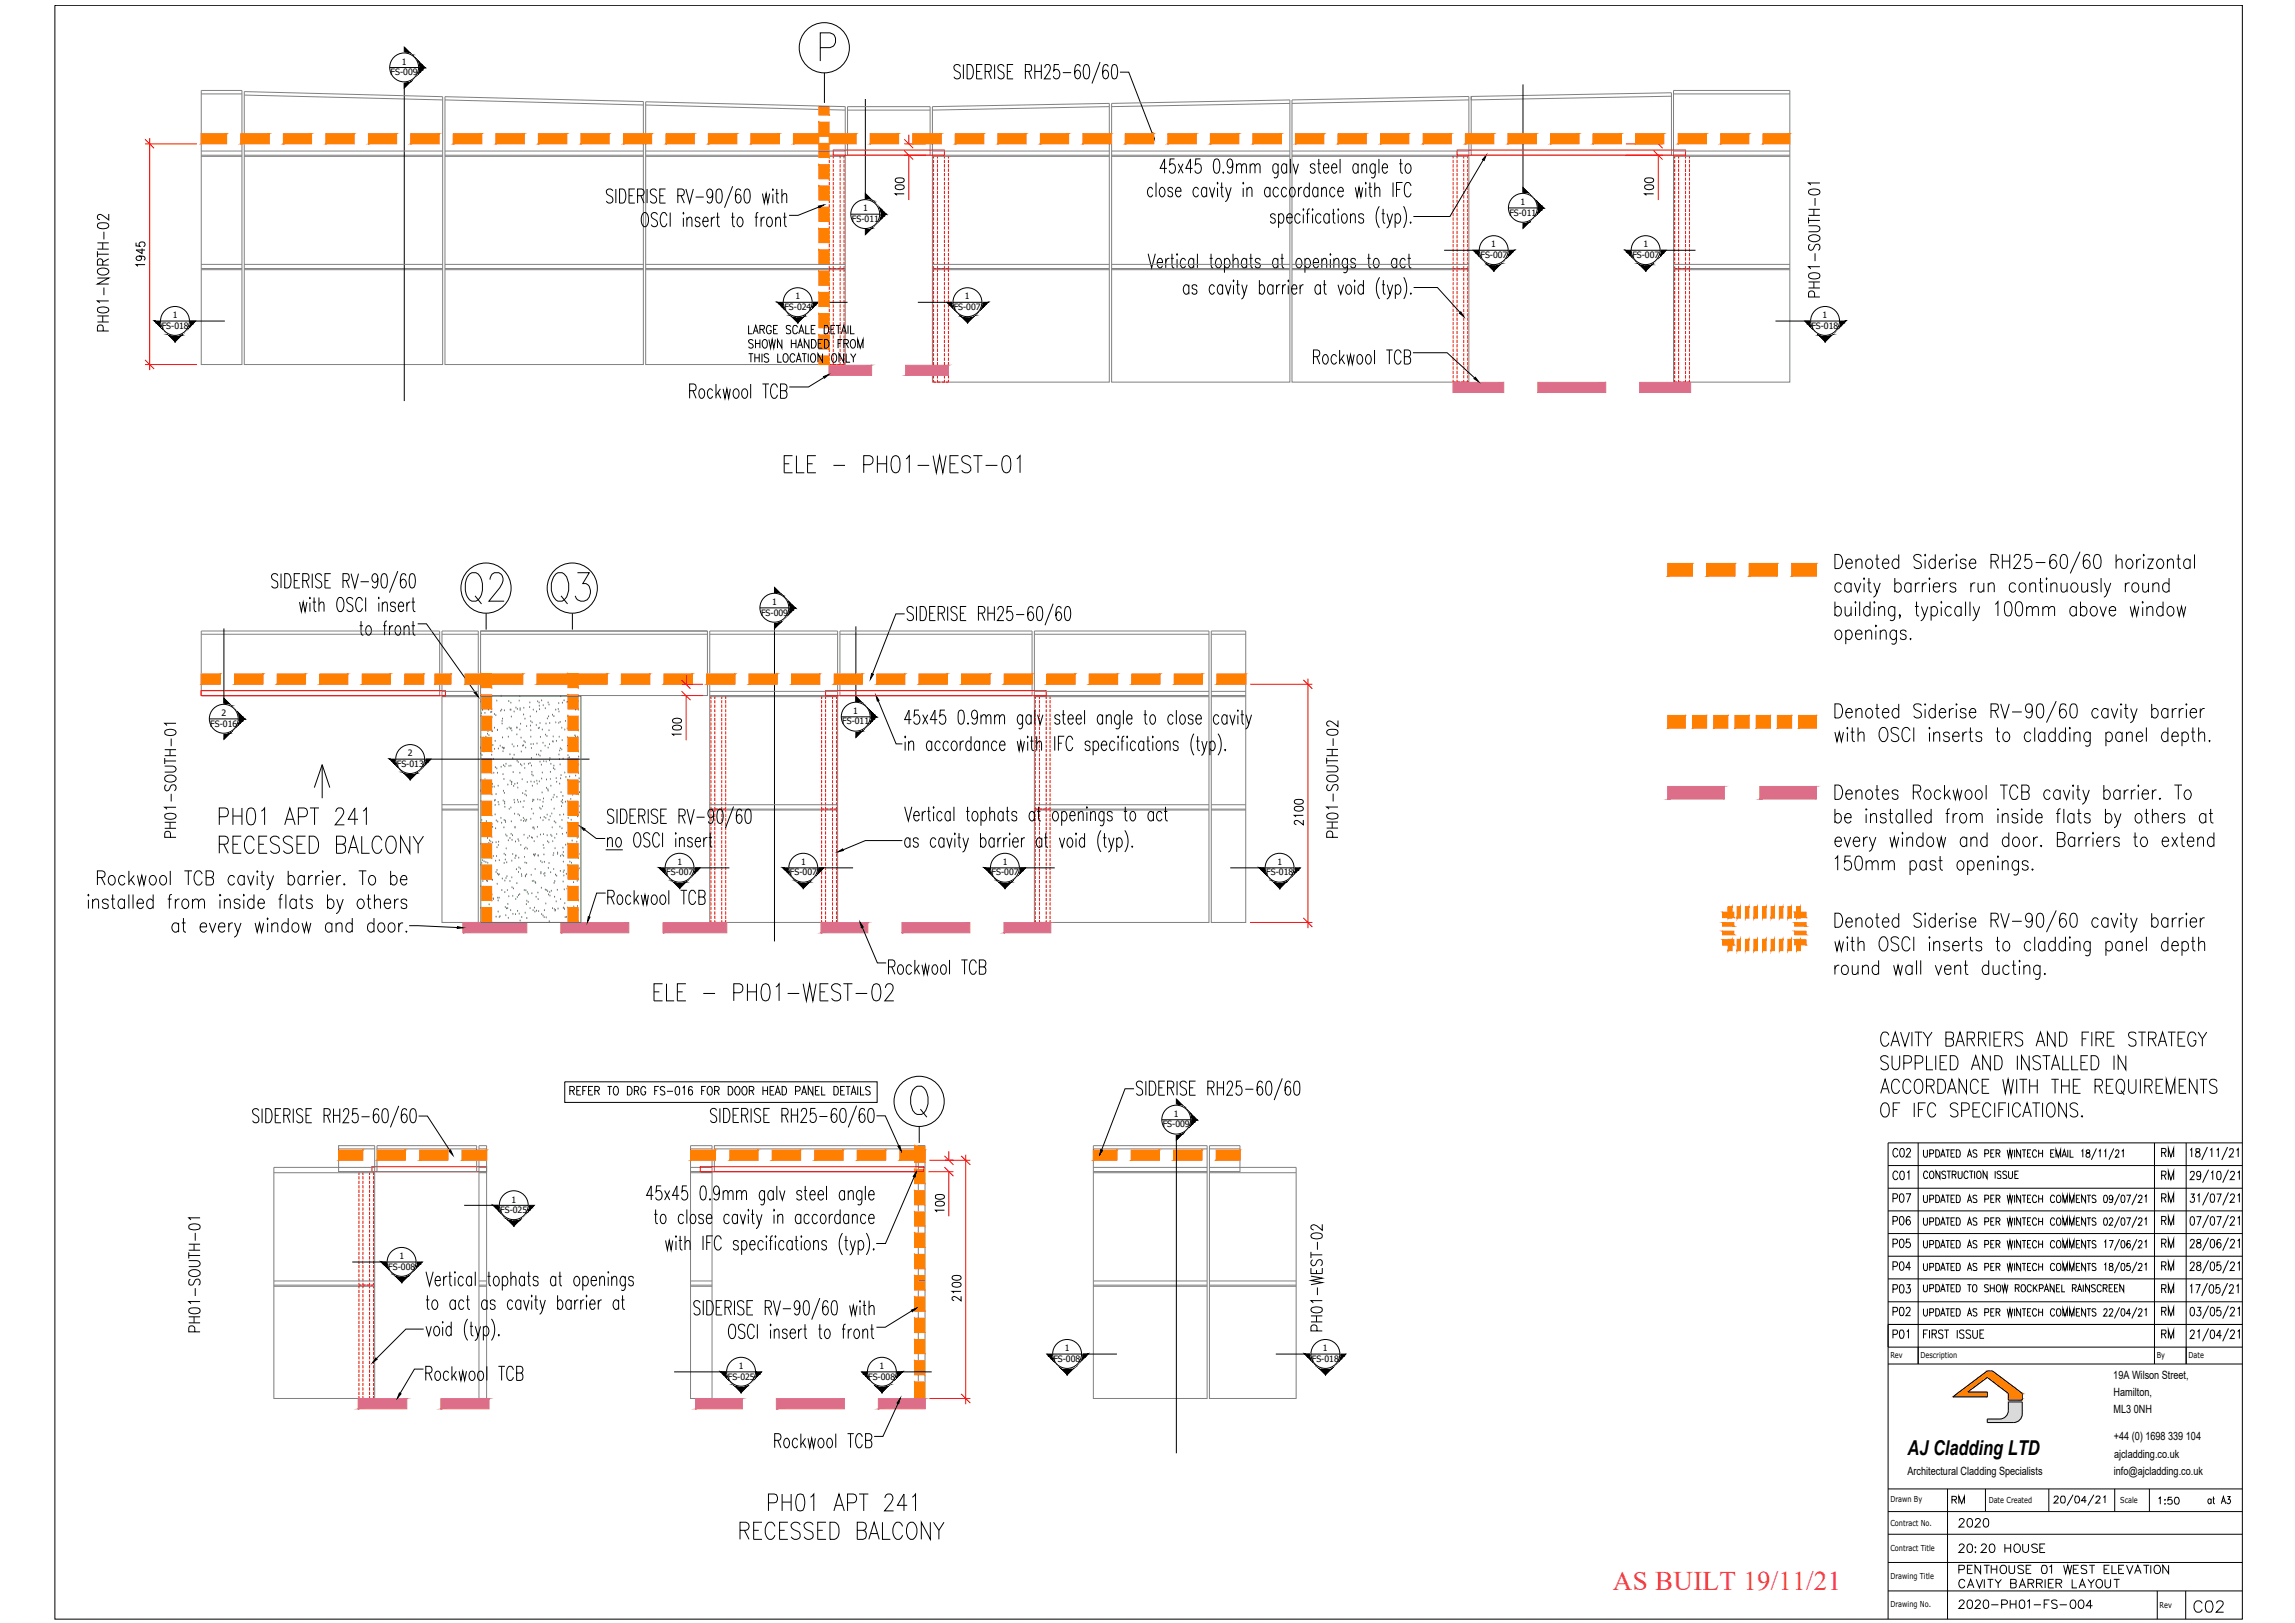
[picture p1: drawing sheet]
<svg xmlns="http://www.w3.org/2000/svg" width="420mm" height="297mm" viewBox="0 0 420 297" stroke-linecap="round" stroke-linejoin="round" font-family="sans-serif">
<defs><g id="words">
<g font-size="9.7">
<text x="84.3" y="111.8">Q2</text>
<text x="100.2" y="111.8">Q3</text>
</g>
<g font-size="6.6">
<text x="142.5" y="87.8">ELE - PH01-WEST-01</text>
<text x="118.9" y="184.5">ELE - PH01-WEST-02</text>
</g>
<text font-size="5.3" x="400.8" y="296.3">C02</text>
<g font-size="4.9">
<text x="345.7" y="213.1">C02</text>
<text x="394.8" y="213.1">RM</text>
<text x="345.7" y="233.9">P04</text>
<text x="345.7" y="229.7">P05</text>
<text x="394.8" y="233.9">RM</text>
<text x="394.8" y="229.7">RM</text>
<text x="394.8" y="246.2">RM</text>
<text x="357.7" y="280.8">2020</text>
</g>
<text font-size="4.9" fill="#ff2755" x="295.3" y="291.1">AS BUILT 19/11/21</text>
<g font-size="4.4">
<text x="345.7" y="221.2">P07</text>
<text x="345.7" y="217">C01</text>
<text x="394.8" y="221.2">RM</text>
<text x="394.8" y="217">RM</text>
<text x="345.7" y="225.4">P06</text>
<text x="394.8" y="225.4">RM</text>
<text x="345.7" y="237.8">P03</text>
<text x="394.8" y="237.8">RM</text>
<text x="345.7" y="242">P02</text>
<text x="394.8" y="242">RM</text>
<text x="357.7" y="295.6">2020-PH01-FS-004</text>
</g>
<text font-size="4" x="356.3" y="276.2">RM</text>
<text font-size="3.8" x="349.2" y="266.3">AJ Cladding LTD</text>
<g font-size="2.1">
<text x="386.9" y="252.3">19A Wilson Street,</text>
<text x="386.9" y="255.5">Hamilton,</text>
<text x="386.9" y="258.7">ML3</text>
<text x="387" y="263.6">+44 (0) 1698</text>
<text x="390.6" y="258.7">0NH</text>
<text x="396.9" y="263.6">339</text>
<text x="400.2" y="263.6">104</text>
<text x="349.2" y="269.9">Architectural Cladding Specialists</text>
<text x="387" y="266.8">ajcladding.co.uk</text>
<text x="387" y="270">info@ajcladding.co.uk</text>
</g>
<g font-size="1.6">
<text x="73.5" y="11.9">1</text>
<text x="71.5" y="13.8">FS-009</text>
<text x="156" y="40.6">FS-011</text>
<text x="158" y="38.7">1</text>
<text x="276.3" y="39.5">FS-011</text>
<text x="278.4" y="37.5">1</text>
<text x="271" y="47.2">FS-007</text>
<text x="273" y="45.3">1</text>
<text x="298.8" y="47.2">FS-007</text>
<text x="300.9" y="45.3">1</text>
<text x="31.6" y="58.3">1</text>
<text x="143.6" y="56.7">FS-024</text>
<text x="145.6" y="54.8">1</text>
<text x="174.6" y="56.7">FS-007</text>
<text x="176.6" y="54.8">1</text>
<text x="333.7" y="58.3">1</text>
<text x="29.6" y="60.2">FS-018</text>
<text x="331.6" y="60.2">FS-018</text>
<text x="139.3" y="112.7">FS-009</text>
<text x="141.4" y="110.7">1</text>
<text x="40.6" y="131">2</text>
<text x="156.2" y="130.7">1</text>
<text x="38.5" y="133">FS-016</text>
<text x="154.2" y="132.6">FS-011</text>
<text x="72.7" y="140.3">FS-013</text>
<text x="74.7" y="138.4">2</text>
<text x="122" y="160.2">FS-007</text>
<text x="124" y="158.3">1</text>
<text x="144.6" y="160.2">FS-007</text>
<text x="146.7" y="158.3">1</text>
<text x="181.5" y="160.2">FS-007</text>
<text x="183.6" y="158.3">1</text>
<text x="231.8" y="160.2">FS-018</text>
<text x="233.9" y="158.3">1</text>
<text x="212.9" y="206.3">FS-009</text>
<text x="214.9" y="204.4">1</text>
<text x="91.6" y="222">FS-025</text>
<text x="93.6" y="220.1">1</text>
<text x="71.1" y="232.4">FS-008</text>
<text x="73.1" y="230.4">1</text>
<text x="135.3" y="250.6">1</text>
<text x="161" y="250.6">1</text>
<text x="192.8" y="249.3">FS-008</text>
<text x="194.9" y="247.3">1</text>
<text x="240.2" y="249.3">FS-018</text>
<text x="242.2" y="247.3">1</text>
<text x="133.2" y="252.5">FS-025</text>
<text x="158.9" y="252.5">FS-008</text>
</g>
<g font-size="1.5">
<text x="346.1" y="248.6">Rev</text>
<text x="351.6" y="248.6">Description</text>
<text x="394.9" y="248.6">By</text>
<text x="400.7" y="248.6">Date</text>
<text x="346.1" y="275">Drawn By</text>
<text x="364.1" y="275.1">Date Created</text>
<text x="388.2" y="275.1">Scale</text>
<text x="346.1" y="279.2">Contract No.</text>
<text x="346.1" y="283.9">Contract Title</text>
<text x="346.1" y="289">Drawing Title</text>
<text x="346.1" y="294.1">Drawing No.</text>
<text x="395.4" y="294.3">Rev</text>
</g>
</g></defs>
<!-- layer: SA-GENIUS PANELS -->
<g fill="none" stroke="#808080" stroke-width=".18">
<path d="M36.8 16.6h7.5v50.1h-7.5zM36.8 17.2h7.5M44.7 16.8l36.3 .9v49h-36.3zM44.7 17.4l36.3 .9M81.5 17.7l36.3 .9v48.1h-36.3zM81.5 18.3l36.3 .9M118.2 18.6l36.5 .9v47.2h-36.5zM118.2 19.2l36.5 1M155.2 19.5h15.1v8.9h-15.1zM170.7 19.5l32.4-.6v51h-32.4zM203.1 19.5l-32.4 .7M203.5 18.9l32.6-.6v51.6h-32.6z"/>
<path d="M236.1 18.9l-32.6 .6M236.5 18.3l32.4-.6v52.2h-32.4zM268.9 18.3l-32.4 .6M306 17.6l-36.7 .7v-.6l36.7-.7v11.4h-36.7v-10.7M306.4 16.6h21.3v53.3h-21.3zM306.4 17.2h21.3M36.8 28.4h7.5M36.8 28.6h7.5M36.8 27.6h7.5M44.7 28.4h36.3M44.7 28.6h36.3M44.7 27.6h36.3"/>
<path d="M81.5 28.4h36.3M81.5 28.6h36.3M81.5 27.6h36.3M118.2 28.4h36.5M118.2 28.6h36.5M118.2 27.6h36.5M155.2 20.2h15.1M170.7 28.4h32.4M170.7 28.6h32.4M170.7 27.6h32.4M203.5 28.4h32.6M203.5 28.6h32.6"/>
<path d="M203.5 27.6h32.6M236.5 28.4h32.4M236.5 28.6h32.4M236.5 27.6h32.4M306.4 28.4h21.3M306.4 28.6h21.3M306.4 27.6h21.3M36.8 49.4h7.5M36.8 49.1h7.5M36.8 48.4h7.5M44.7 49.4h36.3M44.7 49.1h36.3"/>
<path d="M44.7 48.4h36.3M81.5 49.4h36.3M81.5 49.1h36.3M81.5 48.4h36.3M118.2 49.4h36.5M118.2 49.1h36.5M118.2 48.4h36.5M170.7 49.4h32.4M170.7 49.1h32.4M170.7 48.4h32.4M203.5 49.4h32.6M203.5 49.1h32.6"/>
<path d="M203.5 48.4h32.6M236.5 49.4h32.4M236.5 49.1h32.4M236.5 48.4h32.4M306.4 49.4h21.3M306.4 49.1h21.3M306.4 48.4h21.3M36.8 115.5h43.7v11.8h-43.7zM36.8 116.1h43.7M80.9 115.5h6.7v53.3h-6.7zM80.9 116.1h6.7M88 115.5h41.5v11.8h-41.5z"/>
<path d="M88 116.1h41.5M88 115.5h41.5M129.9 115.5h23.4v53.3h-23.4zM129.9 116.1h23.4M153.8 115.5h35.1v11.8h-35.1zM153.8 116.1h35.1M189.4 115.5h31.9v53.3h-31.9zM189.4 116.1h31.9M221.8 115.5h6.3v53.3h-6.3zM221.8 116.1h6.3M80.9 127.3h6.7M80.9 127.5h6.7"/>
<path d="M80.9 126.5h6.7M129.9 127.3h23.4M129.9 127.5h23.4M129.9 126.5h23.4M189.4 127.3h31.9M189.4 127.5h31.9M189.4 126.5h31.9M221.8 127.3h6.3M221.8 127.5h6.3M221.8 126.5h6.3M80.9 148.3h6.7M80.9 148.1h6.7"/>
<path d="M80.9 147.3h6.7M129.9 148.3h23.4M129.9 148.1h23.4M129.9 147.3h23.4M189.4 148.3h31.9M189.4 148.1h31.9M189.4 147.3h31.9M221.8 148.3h6.3M221.8 148.1h6.3M221.8 147.3h6.3M50.1 214.6h18.5M62 210.3h6.6"/>
<path d="M68.6 213.7h-18.5v42.2h18.5v-46.2h-6.6v4.7h6.6M69 209.7h18.3v4.7h-18.3zM69 210.3h18.3M87.7 209.7h1.4v46.2h-1.4zM87.7 210.3h1.4M87.7 214.4h1.4M87.7 214.6h1.4M87.7 213.7h1.4M126.4 209.7h4v46.2h-4zM126.4 210.3h4M126.4 214.4h4M126.4 214.6h4"/>
<path d="M126.4 213.7h4M130.8 209.7h36.9v4.7h-36.9zM130.8 210.3h36.9M168.1 209.7h1.2v46.2h-1.2zM168.1 210.3h1.2M168.1 214.4h1.2M168.1 214.6h1.2M168.1 213.7h1.2M200.2 209.7h20.8v46.2h-20.8zM200.2 210.3h20.8M200.2 214.4h20.8M200.2 214.6h20.8"/>
<path d="M200.2 213.7h20.8M221.4 213.7h15.9v42.2h-15.9v-46.2h5.6v4.7h-5.6M221.4 210.3h5.6M221.4 214.6h15.9M50.1 235.4h18.5M50.1 235.2h18.5M50.1 234.4h18.5M87.7 235.4h1.4M87.7 235.2h1.4M87.7 234.4h1.4M126.4 235.4h4M126.4 235.2h4"/>
<path d="M126.4 234.4h4M168.1 235.4h1.2M168.1 235.2h1.2M168.1 234.4h1.2M200.2 235.4h20.8M200.2 235.2h20.8M200.2 234.4h20.8M221.4 235.4h15.9M221.4 235.2h15.9M221.4 234.4h15.9"/>
</g>
<!-- layer: TEXT -->
<g fill="none" stroke="#000" stroke-width=".18">
<path d="M19.9 39.2v1.1l-1-.8a.67 .67 0 0 0-1-.1 .52 .52 0 0 0 .1 .7l.3 .1M331.1 39.8v1.1M331.1 39.4h2.1M331.1 38.3h2.1M331.2 34.8a1.88 1.88 0 0 1 1.9 0l.1 .4a1.01 1.01 0 0 1-1.2 .5l-.8-.3zM332.1 38.3v1.1M332.3 36.2v1.5M333.2 33.5h-2.1l.4 .4M17.8 50.9h2.1l-2.1 1.1h2.1M17.8 58.9h2.1M17.8 57.8h2.1M17.8 46.5h2.1"/>
<path d="M17.8 46v1.1M17.8 45.6h2.1M17.8 44.5h2.1M17.9 56.4a2.12 2.12 0 0 1 1.9 0l.1 .4a1.37 1.37 0 0 1-2.1 0zM17.9 49.4a1.43 1.43 0 0 1 2 .1 .93 .93 0 0 1-1.3 .8l-.3-.1a.58 .58 0 0 1-.4-.8zM17.9 41l.8-.2a.87 .87 0 0 1 1.2 .6 1.48 1.48 0 0 1-2 .2zM18.8 48.5v-.7a.49 .49 0 0 0-.5-.4 .49 .49 0 0 0-.5 .4v.7h2.1M18.8 44.5v1.1M18.8 57.8v1.1M19 42.4v1.4M19 52.6v1.4M19.9 55.1h-2.1l.4 .4"/>
<path d="M19.9 47.4l-1.1 .6M331.1 41.3l1.8 .1a.54 .54 0 0 1 .3 .6 .54 .54 0 0 1-.6 .4h-1.5M331.1 52.7h2.1M331.1 51.6h2.1M331.1 40.3h2.1M331.2 50.2a1.88 1.88 0 0 1 1.9 0l.1 .3a.96 .96 0 0 1-1.2 .6l-.8-.3zM331.2 43.3a1.43 1.43 0 0 1 2 .1 .98 .98 0 0 1-1.6 .8 .57 .57 0 0 1-.4-.9zM331.4 44.7a.63 .63 0 0 0 0 1.1l.5-.2 .3-.6a.51 .51 0 0 1 .5-.3 .51 .51 0 0 1 .5 .4l-.1 .5-.2 .2M332.1 51.6v1.1M332.2 54.4v-.8a.58 .58 0 0 0-.5-.4 .58 .58 0 0 0-.6 .4v.8h2.1M332.3 46.4v1.4M333.2 48.8h-2.1l.4 .4"/>
<path d="M18.9 60.6l-.1-1a.56 .56 0 0 0-.6-.1 .56 .56 0 0 0-.4 .4v.7h2.1M30.2 138.3h2M30.2 139.3h2M30.2 138.7v1.1M30.2 137.2h2M30.2 133.7a1.48 1.48 0 0 1 2 .3v.1a1.48 1.48 0 0 1-2 .3zM31.1 137.2v1.1M31.3 135.2v1.4M32.2 132.4h-2l.3 .4M59 140v6.1M59 140l1.4 4.1M59 140l-1.5 4.1"/>
<path d="M242.9 139.2h2.1M242.9 138.7v1.1M242.9 138.3h2.1M242.9 137.2h2.1M243 133.7l.8-.2a.9 .9 0 0 1 1.2 .4v.2a.96 .96 0 0 1-1.2 .5l-.8-.3-.1-.2zM243.9 137.2v1.1M244.1 135.1v1.4M245 131.9v1.1l-1-.8a.64 .64 0 0 0-1.1 .1l.1 .5 .4 .1M30.2 140.2h1.4a.55 .55 0 0 1 .6 .6 .55 .55 0 0 1-.6 .5h-1.4M30.2 151.6h2M30.2 150.5h2M30.2 149.1a2.12 2.12 0 0 1 1.9 0l.1 .4a1.37 1.37 0 0 1-2 0z"/>
<path d="M30.2 142.2a1.34 1.34 0 0 1 2 .2 .71 .71 0 0 1-.8 .7l-.8-.1a.53 .53 0 0 1-.4-.8zM30.5 143.6a.59 .59 0 0 0-.4 .6 .59 .59 0 0 0 .5 .5 .87 .87 0 0 0 .6-.8 .58 .58 0 0 1 1-.1 .58 .58 0 0 1-.3 .9M31.1 150.5v1.1M31.2 153.2l-.1-.9a.56 .56 0 0 0-.5-.2 .56 .56 0 0 0-.4 .5v.6h2M31.3 145.3v1.4M32.2 147.7h-2l.3 .4M40.1 149.5h1.1a.83 .83 0 0 0 .6-.8 .83 .83 0 0 0-.6-.8h-1.1v3.1M40.1 154.5h1.1a.76 .76 0 0 0 .6-.7 .76 .76 0 0 0-.6-.8h-1.1v3.2M41 154.5l.8 1.7M42.6 147.9v3.1M42.6 149.4h1.7M42.6 154.5h1"/>
<path d="M44.2 153h-1.6v3.2h1.6M44.3 147.9v3.1M45.5 148l.3-.1 .6 .1a2.77 2.77 0 0 1 0 2.8l-.6 .2a1.45 1.45 0 0 1-.7-1.8l.1-.7zM46.5 153.8a.83 .83 0 0 0-.8-.8 .83 .83 0 0 0-.8 .8 1.99 1.99 0 0 0 .6 2.4 .89 .89 0 0 0 1-.8M47.4 154.5h.9M47.9 148.5l.5-.6v3.1M48.9 153h-1.5v3.2h1.5M51.2 153.5a.86 .86 0 0 0-1-.5 .86 .86 0 0 0-.7 .8 1.38 1.38 0 0 0 1.2 .9 .78 .78 0 0 1 .5 .8 .78 .78 0 0 1-.6 .7h-.5l-.6-.5M52.1 151l1-3.1 .9 3.1M52.5 149.9h1.2M53.6 153.5a.89 .89 0 0 0-1-.5 .89 .89 0 0 0-.7 .8 1.38 1.38 0 0 0 1.2 .9 .77 .77 0 0 1 .5 .8 .77 .77 0 0 1-.6 .7h-.5l-.6-.5M54.4 154.5h.9"/>
<path d="M54.6 149.5h1.1a.83 .83 0 0 0 .6-.8 .83 .83 0 0 0-.6-.8h-1.1v3.1M55.9 153h-1.5v3.2h1.5M56.6 153h.9a1.83 1.83 0 0 1 0 3.2h-.9zM56.7 147.9h1.7M57.6 147.9v3.1M61.5 148.6l.2-.6 .8-.1a.94 .94 0 0 1 0 1.6l-1.1 1.5h1.6M61.6 154.5h1.1a.76 .76 0 0 0 .6-.7 .76 .76 0 0 0-.6-.8h-1.1v3.2h1.1l.3-.2a.9 .9 0 0 0-.3-1.5M63.8 156.2l.9-3.2 .9 3.2M64.1 155.1h1.2M65.5 149.9h-1.7l1.2-2v3.1M66.2 153v3.2h1.5M66.5 148.5l.6-.6v3.1"/>
<path d="M69.9 153.8a.83 .83 0 0 0-.8-.8 .83 .83 0 0 0-.8 .8 1.99 1.99 0 0 0 .5 2.4 .89 .89 0 0 0 1.1-.8M71.1 153.2l.2-.2a1.06 1.06 0 0 1 1.2 1.2 1.97 1.97 0 0 1-.7 2 1.06 1.06 0 0 1-1.2-1.2 2.29 2.29 0 0 1 .5-1.8zM75 153v3.2l-1.7-3.2v3.2M75.6 153l1 1.5v1.7M77.5 153l-.9 1.5M242.9 140.2h1.5a.55 .55 0 0 1 .6 .5 .55 .55 0 0 1-.6 .6h-1.5M242.9 151.6h2.1M242.9 150.5h2.1M243 149.1a1.79 1.79 0 0 1 1.9 0l.1 .3a1.2 1.2 0 0 1-1.7 .4l-.3-.1-.1-.3zM243 142.2a1.37 1.37 0 0 1 2 .1 .65 .65 0 0 1-.8 .8 1.16 1.16 0 0 1-1.3-.5zM243.2 143.6a.55 .55 0 0 0-.3 .7 .55 .55 0 0 0 .7 .3l.5-.9a.58 .58 0 0 1 .9 .1 .58 .58 0 0 1-.3 .9M243.9 150.5v1.1"/>
<path d="M244 153.2v-.7a.56 .56 0 0 0-.6-.4 .56 .56 0 0 0-.5 .4v.7h2.1M244.1 145.2v1.5M245 147.7h-2.1l.4 .4M103.4 198h57.2v3.8h-57.2zM104.3 199.6l.7-.1 .2-.2-.2-.4-.7-.1v1.6M104.7 199.6l.5 .8M105.6 199.6h.5M106.4 198.8h-.8v1.6h.8M106.7 199.6h.5M107.5 198.8h-.8v1.6M107.8 199.6h.5M108.6 198.8h-.8v1.6h.8"/>
<path d="M108.9 199.6l.7-.1 .1-.2-.1-.4-.7-.1v1.6M109.3 199.6l.4 .8M111.2 198.8h.8M111.6 198.8v1.6M112.5 198.9l.1-.1a.85 .85 0 0 1 .7 .7 .85 .85 0 0 1-.3 .8l-.1 .1a.85 .85 0 0 1-.7-.6 .85 .85 0 0 1 .3-.9zM114.9 198.8a.79 .79 0 0 1 .8 .8 .79 .79 0 0 1-.8 .8zM116.1 199.6l.8-.1v-.6l-.8-.1v1.6M116.6 199.6l.3 .8M118.2 199.2a.4 .4 0 0 0-.6-.3 1.04 1.04 0 0 0 .1 1.5 .47 .47 0 0 0 .5-.6h-.3M119.9 199.6h.4M120.6 198.8h-.7v1.6M121.7 199.1a.44 .44 0 0 0-.5-.3 .44 .44 0 0 0-.3 .4v.2l.7 .3 .1 .5a.51 .51 0 0 1-.8 0"/>
<path d="M122.1 199.7h1.1M123.8 198.9l.3-.1a1.06 1.06 0 0 1 0 1.6h-.1a1.07 1.07 0 0 1-.2-1.5zM125 199.1l.3-.3v1.6M126.8 199.1a.33 .33 0 0 0-.6-.2l-.2 .6 .1 .7a.42 .42 0 0 0 .7-.2 .42 .42 0 0 0-.6-.5l-.2 .4M128.5 199.6h.4M129.2 198.8h-.7v1.6M129.7 198.9l.1-.1a.85 .85 0 0 1 .7 .7 .85 .85 0 0 1-.3 .8l-.1 .1a.83 .83 0 0 1-.7-.6 .83 .83 0 0 1 .3-.9zM130.8 199.6l.7-.1 .2-.2-.2-.4-.7-.1v1.6M131.2 199.6l.5 .8M133.3 198.8a.79 .79 0 0 1 .9 .8 .79 .79 0 0 1-.9 .8zM134.8 198.9l.1-.1a.81 .81 0 0 1 .6 .8 .81 .81 0 0 1-.6 .8 .99 .99 0 0 1-.1-1.5zM136.1 198.9l.1-.1a.85 .85 0 0 1 .6 .7 .85 .85 0 0 1-.3 .8l-.1 .1a.83 .83 0 0 1-.6-.6 .83 .83 0 0 1 .3-.9z"/>
<path d="M137.2 199.6l.7-.1 .1-.2-.1-.4-.7-.1v1.6M137.6 199.6l.4 .8M139.7 199.6h.8M139.7 198.8v1.6M140.5 198.8v1.6M141 199.6h.4M141.7 198.8h-.7v1.6h.7M142.1 199.9h.6M143.2 198.8a.84 .84 0 0 1 .8 .6 .84 .84 0 0 1-.2 .9l-.6 .1zM145.6 199.7l.8-.1 .1-.2-.1-.4-.2-.2h-.6v1.6M146.9 199.9h.6M148.8 198.8v1.6l-.8-1.6v1.6"/>
<path d="M149.3 199.6h.4M150 198.8h-.7v1.6h.7M150.4 198.8v1.6h.7M152.7 198.8a.84 .84 0 0 1 .8 .6 .84 .84 0 0 1-.2 .9l-.6 .1zM153.9 199.6h.5M154.7 198.8h-.8v1.6h.8M154.9 198.8h.8M155.3 198.8v1.6M156 199.9h.6M157 198.8v1.6M157.5 198.8v1.6h.7M159.3 199.1a.44 .44 0 0 0-.5-.3 .44 .44 0 0 0-.3 .4v.2l.7 .3 .1 .5a.51 .51 0 0 1-.8 0"/>
<path d="M141.9 200.4l.5-1.6 .5 1.6M146.7 200.4l.5-1.6 .5 1.6M155.8 200.4l.5-1.6 .4 1.6M34.6 230.7h1.4a.55 .55 0 0 1 .6 .6 .55 .55 0 0 1-.6 .5h-1.4M34.6 229.8h2M34.6 229.2v1.1M34.6 228.8h2M34.6 227.7h2M34.6 239.6l.8-.2a.9 .9 0 0 1 1.2 .4v.2a1.01 1.01 0 0 1-1.2 .5l-.8-.3zM34.6 232.7a1.39 1.39 0 0 1 2 .1v.4a1.35 1.35 0 0 1-2 0zM34.6 224.2a1.88 1.88 0 0 1 1.9 0l.1 .4a1.01 1.01 0 0 1-1.2 .5l-.8-.2zM34.9 234.1a.56 .56 0 0 0-.3 .7 .56 .56 0 0 0 .6 .4l.5-.8a.52 .52 0 0 1 .6-.3 .52 .52 0 0 1 .3 .7l-.3 .4"/>
<path d="M35.5 227.7v1.1M35.7 225.6v1.5M35.7 235.8v1.4M36.6 238.2h-2l.3 .4M36.6 222.9h-2l.3 .4M240 233.6l2.1 .3-2.1 .5 2.1 .3-2.1 .4M240 232.1v1h2.1v-1M240 229.7h2.1M240 229.1v1.2M240.1 239.4a2.09 2.09 0 0 1 1.9 0l.1 .4a1.2 1.2 0 0 1-1.7 .4l-.4-.4zM240.1 225.9a1.79 1.79 0 0 1 1.9 0l.1 .4a1.2 1.2 0 0 1-1.7 .4l-.3-.2-.1-.2zM240.3 230.5a.63 .63 0 0 0 0 1.1l.5-.1 .4-.8a.52 .52 0 0 1 .9 .2l-.1 .6-.2 .1"/>
<path d="M241 232.5v.6M241.2 227.3v1.4M241.2 235.6v1.4M242.1 238h-2.1l.4 .5M242.1 224.1v1.1l-1-.8a.61 .61 0 0 0-.7-.2 .61 .61 0 0 0-.4 .6l.5 .3M34.6 242.1h2M34.6 241h2M35.5 241v1.1M35.7 243.8v-.8a.58 .58 0 0 0-.6-.4 .58 .58 0 0 0-.5 .4v.8h2M240 241.9h2.1M240 240.8h2.1M241 240.8v1.1"/>
<path d="M241.1 243.6v-.7a.58 .58 0 0 0-.5-.4 .58 .58 0 0 0-.6 .4v.7h2.1M139.5 278.6h-1.5v3.1h1.5M140.7 275h1a.83 .83 0 0 0 .7-.8 .83 .83 0 0 0-.7-.8h-1v3.1M141.9 279.4a.83 .83 0 0 0-.9-.8 .83 .83 0 0 0-.8 .8 1.99 1.99 0 0 0 .6 2.3 .89 .89 0 0 0 1.1-.7M143.2 273.4v3.1M143.2 274.9h1.6M144.2 278.6h-1.5v3.1h1.5M144.8 273.4v3.1M146 273.6l.4-.2 .6 .2a3.1 3.1 0 0 1 0 2.8l-.4 .1-.6-.1a3.1 3.1 0 0 1 0-2.8zM146.5 279.1a.86 .86 0 0 0-1-.5 .86 .86 0 0 0-.7 .8 1.38 1.38 0 0 0 1.2 .8 .78 .78 0 0 1 .5 .8 .78 .78 0 0 1-.6 .7h-.5l-.6-.4M148.4 274l.6-.6v3.1M148.9 279.1a.86 .86 0 0 0-1-.5 .86 .86 0 0 0-.7 .8 1.38 1.38 0 0 0 1.2 .8 .78 .78 0 0 1 .5 .8 .78 .78 0 0 1-.6 .7h-.5l-.6-.4"/>
<path d="M151.2 278.6h-1.5v3.1h1.5M151.9 278.6h.9a1.86 1.86 0 0 1 .6 2.7l-.6 .4h-.9zM152.7 276.5l.9-3.1 1 3.1M153 275.5h1.2M155.2 275h1a.83 .83 0 0 0 .6-.8 .83 .83 0 0 0-.6-.8h-1v3.1M157.3 273.4h1.7M158.1 273.4v3.1M161.6 278.6v3.1h1.4M162 274.2a.76 .76 0 0 1 .5-.8h.5a.82 .82 0 0 1 .3 1.2l-1.4 1.9h1.7M165.2 279.4a.83 .83 0 0 0-.8-.8 .83 .83 0 0 0-.8 .8 1.99 1.99 0 0 0 .6 2.3 .89 .89 0 0 0 1-.7M166.1 275.5h-1.8l1.2-2.1v3.1M166.4 278.8l.3-.2a1.1 1.1 0 0 1 1.2 1.2 1.97 1.97 0 0 1-.8 1.9 1.06 1.06 0 0 1-1.1-1.2 2.29 2.29 0 0 1 .4-1.7z"/>
<path d="M167 274l.6-.6v3.1M170.3 278.6v3.1l-1.6-3.1v3.1M170.9 278.6l1 1.5v1.6M172.8 278.6l-.9 1.5M135.5 280.1h1a.76 .76 0 0 0 .6-.8 .76 .76 0 0 0-.6-.7h-1v3.1M136.3 280.1l.8 1.6M138 280.1h.9M142.7 280.1h1M149.7 280.1h.9M156.9 280.1h1.1a.76 .76 0 0 0 .6-.8 .76 .76 0 0 0-.6-.7h-1.1v3.1h1.1a.86 .86 0 0 0 .6-.8 .86 .86 0 0 0-.6-.8M159.1 281.7l.9-3.1 1 3.1M159.4 280.7h1.2"/>
</g>
<!-- layer: Cavity closure galv -->
<g fill="none" stroke="#f00" stroke-width=".18">
<path d="M151.8 28.6v.4M151.8 29.3v.5M151.8 30.1v.5M151.8 30.9v.6M151.8 31.7v.6M151.8 32.5v.6M151.8 33.3v.6M151.8 34.1v.6M151.8 34.9v.6M151.8 35.7v.6M151.8 36.6v.5M151.8 37.4v.6"/>
<path d="M151.8 38.2v.6M151.8 39v.6M151.8 39.8v.6M152.5 27.5h20.4v.9h-20.4zM152.5 28.6v.4M152.5 29.3v.5M152.5 30.1v.5M152.5 30.9v.6M152.5 31.7v.6M152.5 32.5v.6M152.5 33.3v.6M152.5 34.1v.6"/>
<path d="M152.5 34.9v.6M152.5 35.7v.6M152.5 36.6v.5M152.5 37.4v.6M152.5 38.2v.6M152.5 39v.6M152.5 39.8v.6M153.8 28.6v.4M153.8 29.3v.5M153.8 30.1v.5M153.8 30.9v.6M153.8 31.7v.6"/>
<path d="M153.8 32.5v.6M153.8 33.3v.6M153.8 34.1v.6M153.8 34.9v.6M153.8 35.7v.6M153.8 36.6v.5M153.8 37.4v.6M153.8 38.2v.6M153.8 39v.6M153.8 39.8v.6M154.5 28.6v.4M154.5 29.3v.5"/>
<path d="M154.5 30.1v.5M154.5 30.9v.6M154.5 31.7v.6M154.5 32.5v.6M154.5 33.3v.6M154.5 34.1v.6M154.5 34.9v.6M154.5 35.7v.6M154.5 36.6v.5M154.5 37.4v.6M154.5 38.2v.6M154.5 39v.6"/>
<path d="M154.5 39.8v.6M170.9 28.6v.4M170.9 29.3v.5M170.9 30.1v.5M170.9 30.9v.6M170.9 31.7v.6M170.9 32.5v.6M170.9 33.3v.6M170.9 34.1v.6M170.9 34.9v.6M170.9 35.7v.6M170.9 36.6v.5"/>
<path d="M170.9 37.4v.6M170.9 38.2v.6M170.9 39v.6M170.9 39.8v.6M171.6 28.6v.4M171.6 29.3v.5M171.6 30.1v.5M171.6 30.9v.6M171.6 31.7v.6M171.6 32.5v.6M171.6 33.3v.6M171.6 34.1v.6"/>
<path d="M171.6 34.9v.6M171.6 35.7v.6M171.6 36.6v.5M171.6 37.4v.6M171.6 38.2v.6M171.6 39v.6M171.6 39.8v.6M172.9 28.6v.4M172.9 29.3v.5M172.9 30.1v.5M172.9 30.9v.6M172.9 31.7v.6"/>
<path d="M172.9 32.5v.6M172.9 33.3v.6M172.9 34.1v.6M172.9 34.9v.6M172.9 35.7v.6M172.9 36.6v.5M172.9 37.4v.6M172.9 38.2v.6M172.9 39v.6M172.9 39.8v.6M173.6 28.6v.4M173.6 29.3v.5"/>
<path d="M173.6 30.1v.5M173.6 30.9v.6M173.6 31.7v.6M173.6 32.5v.6M173.6 33.3v.6M173.6 34.1v.6M173.6 34.9v.6M173.6 35.7v.6M173.6 36.6v.5M173.6 37.4v.6M173.6 38.2v.6M173.6 39v.6"/>
<path d="M173.6 39.8v.6M266 28.6v.4M266 29.3v.5M266 30.1v.5M266 30.9v.6M266 31.7v.6M266 32.5v.6M266 33.3v.6M266 34.1v.6M266 34.9v.6M266 35.7v.6M266 36.6v.5"/>
<path d="M266 37.4v.6M266 38.2v.6M266 39v.6M266 39.8v.6M266.8 27.5h41.8v.9h-41.8zM266.8 28.6v.4M266.8 29.3v.5M266.8 30.1v.5M266.8 30.9v.6M266.8 31.7v.6M266.8 32.5v.6M266.8 33.3v.6"/>
<path d="M266.8 34.1v.6M266.8 34.9v.6M266.8 35.7v.6M266.8 36.6v.5M266.8 37.4v.6M266.8 38.2v.6M266.8 39v.6M266.8 39.8v.6M268 28.6v.4M268 29.3v.5M268 30.1v.5M268 30.9v.6"/>
<path d="M268 31.7v.6M268 32.5v.6M268 33.3v.6M268 34.1v.6M268 34.9v.6M268 35.7v.6M268 36.6v.5M268 37.4v.6M268 38.2v.6M268 39v.6M268 39.8v.6M268.7 28.6v.4"/>
<path d="M268.7 29.3v.5M268.7 30.1v.5M268.7 30.9v.6M268.7 31.7v.6M268.7 32.5v.6M268.7 33.3v.6M268.7 34.1v.6M268.7 34.9v.6M268.7 35.7v.6M268.7 36.6v.5M268.7 37.4v.6M268.7 38.2v.6"/>
<path d="M268.7 39v.6M268.7 39.8v.6M306.6 28.6v.4M306.6 29.3v.5M306.6 30.1v.5M306.6 30.9v.6M306.6 31.7v.6M306.6 32.5v.6M306.6 33.3v.6M306.6 34.1v.6M306.6 34.9v.6M306.6 35.7v.6"/>
<path d="M306.6 36.6v.5M306.6 37.4v.6M306.6 38.2v.6M306.6 39v.6M306.6 39.8v.6M307.3 28.6v.4M307.3 29.3v.5M307.3 30.1v.5M307.3 30.9v.6M307.3 31.7v.6M307.3 32.5v.6M307.3 33.3v.6"/>
<path d="M307.3 34.1v.6M307.3 34.9v.6M307.3 35.7v.6M307.3 36.6v.5M307.3 37.4v.6M307.3 38.2v.6M307.3 39v.6M307.3 39.8v.6M308.6 28.6v.4M308.6 29.3v.5M308.6 30.1v.5M308.6 30.9v.6"/>
<path d="M308.6 31.7v.6M308.6 32.5v.6M308.6 33.3v.6M308.6 34.1v.6M308.6 34.9v.6M308.6 35.7v.6M308.6 36.6v.5M308.6 37.4v.6M308.6 38.2v.6M308.6 39v.6M308.6 39.8v.6M309.3 28.6v.4"/>
<path d="M309.3 29.3v.5M309.3 30.1v.5M309.3 30.9v.6M309.3 31.7v.6M309.3 32.5v.6M309.3 33.3v.6M309.3 34.1v.6M309.3 34.9v.6M309.3 35.7v.6M309.3 36.6v.5M309.3 37.4v.6M309.3 38.2v.6"/>
<path d="M309.3 39v.6M309.3 39.8v.6M151.8 40.6v.6M151.8 41.4v.6M151.8 42.2v.6M151.8 43.1v.5M151.8 43.9v.6M151.8 44.7v.6M151.8 45.5v.6M151.8 46.3v.6M151.8 47.1v.6M151.8 47.9v.6"/>
<path d="M151.8 48.7v.4h.4M151.8 49.4v.4M151.8 50v.6M151.8 50.8v.6M151.8 51.6v.6M151.8 52.5v.5M151.8 53.3v.5M151.8 54.1v.6M151.8 54.9v.6M151.8 55.7v.6M151.8 56.5v.6M151.8 57.3v.6"/>
<path d="M151.8 58.1v.6M151.8 59v.5M151.8 59.8v.6M152.5 49.1h.5M152.5 40.6v.6M152.5 41.4v.6M152.5 42.2v.6M152.5 43.1v.5M152.5 43.9v.6M152.5 44.7v.6M152.5 45.5v.6M152.5 46.3v.6"/>
<path d="M152.5 47.1v.6M152.5 47.9v.6M152.5 48.7v.4M152.5 49.4v.4M152.5 50v.6M152.5 50.8v.6M152.5 51.6v.6M152.5 52.5v.5M152.5 53.3v.5M152.5 54.1v.6M152.5 54.9v.6M152.5 55.7v.6"/>
<path d="M152.5 56.5v.6M152.5 57.3v.6M152.5 58.1v.6M152.5 59v.5M152.5 59.8v.6M153.3 49.1h.6M153.8 40.6v.6M153.8 41.4v.6M153.8 42.2v.6M153.8 43.1v.5M153.8 43.9v.6M153.8 44.7v.6"/>
<path d="M153.8 45.5v.6M153.8 46.3v.6M153.8 47.1v.6M153.8 47.9v.6M153.8 48.7v.4M153.8 49.4v.4M153.8 50v.6M153.8 50.8v.6M153.8 51.6v.6M153.8 52.5v.5M153.8 53.3v.5M153.8 54.1v.6"/>
<path d="M153.8 54.9v.6M153.8 55.7v.6M153.8 56.5v.6M153.8 57.3v.6M153.8 58.1v.6M153.8 59v.5M153.8 59.8v.6M154.5 40.6v.6M154.5 41.4v.6M154.5 42.2v.6M154.5 43.1v.5M154.5 43.9v.6"/>
<path d="M154.5 44.7v.6M154.5 45.5v.6M154.5 46.3v.6M154.5 47.1v.6M154.5 47.9v.6M154.5 48.7v.4h-.4M154.5 49.4v.4M154.5 50v.6M154.5 50.8v.6M154.5 51.6v.6M154.5 52.5v.5M154.5 53.3v.5"/>
<path d="M154.5 54.1v.6M154.5 54.9v.6M154.5 55.7v.6M154.5 56.5v.6M154.5 57.3v.6M154.5 58.1v.6M154.5 59v.5M154.5 59.8v.6M170.9 48.7v.4h.4M170.9 40.6v.6M170.9 41.4v.6M170.9 42.2v.6"/>
<path d="M170.9 43.1v.5M170.9 43.9v.6M170.9 44.7v.6M170.9 45.5v.6M170.9 46.3v.6M170.9 47.1v.6M170.9 47.9v.6M170.9 49.4v.4M170.9 50v.6M170.9 50.8v.6M170.9 51.6v.6M170.9 52.5v.5"/>
<path d="M170.9 53.3v.5M170.9 54.1v.6M170.9 54.9v.6M170.9 55.7v.6M170.9 56.5v.6M170.9 57.3v.6M170.9 58.1v.6M170.9 58.9v.6M170.9 59.7v.6M171.6 49.1h.5M171.6 40.6v.6M171.6 41.4v.6"/>
<path d="M171.6 42.2v.6M171.6 43.1v.5M171.6 43.9v.6M171.6 44.7v.6M171.6 45.5v.6M171.6 46.3v.6M171.6 47.1v.6M171.6 47.9v.6M171.6 48.7v.4M171.6 49.4v.4M171.6 50v.6M171.6 50.8v.6"/>
<path d="M171.6 51.6v.6M171.6 52.5v.5M171.6 53.3v.5M171.6 54.1v.6M171.6 54.9v.6M171.6 55.7v.6M171.6 56.5v.6M171.6 57.3v.6M171.6 58.1v.6M171.6 58.9v.6M171.6 59.7v.6M172.4 49.1h.6"/>
<path d="M172.9 40.6v.6M172.9 41.4v.6M172.9 42.2v.6M172.9 43.1v.5M172.9 43.9v.6M172.9 44.7v.6M172.9 45.5v.6M172.9 46.3v.6M172.9 47.1v.6M172.9 47.9v.6M172.9 48.7v.4M172.9 49.4v.4"/>
<path d="M172.9 50v.6M172.9 50.8v.6M172.9 51.6v.6M172.9 52.5v.5M172.9 53.3v.5M172.9 54.1v.6M172.9 54.9v.6M172.9 55.7v.6M172.9 56.5v.6M172.9 57.3v.6M172.9 58.1v.6M172.9 58.9v.6"/>
<path d="M172.9 59.7v.6M173.6 48.7v.4h-.4M173.6 40.6v.6M173.6 41.4v.6M173.6 42.2v.6M173.6 43.1v.5M173.6 43.9v.6M173.6 44.7v.6M173.6 45.5v.6M173.6 46.3v.6M173.6 47.1v.6M173.6 47.9v.6"/>
<path d="M173.6 49.4v.4M173.6 50v.6M173.6 50.8v.6M173.6 51.6v.6M173.6 52.5v.5M173.6 53.3v.5M173.6 54.1v.6M173.6 54.9v.6M173.6 55.7v.6M173.6 56.5v.6M173.6 57.3v.6M173.6 58.1v.6"/>
<path d="M173.6 58.9v.6M173.6 59.7v.6M266 48.7v.4h.5M266 40.6v.6M266 41.4v.6M266 42.2v.6M266 43.1v.5M266 43.9v.6M266 44.7v.6M266 45.5v.6M266 46.3v.6M266 47.1v.6"/>
<path d="M266 47.9v.6M266 49.4v.4M266 50v.6M266 50.8v.6M266 51.6v.6M266 52.5v.5M266 53.3v.5M266 54.1v.6M266 54.9v.6M266 55.7v.6M266 56.5v.6M266 57.3v.6"/>
<path d="M266 58.1v.6M266 58.9v.6M266 59.7v.6M266.7 49.1h.6M266.8 40.6v.6M266.8 41.4v.6M266.8 42.2v.6M266.8 43.1v.5M266.8 43.9v.6M266.8 44.7v.6M266.8 45.5v.6M266.8 46.3v.6"/>
<path d="M266.8 47.1v.6M266.8 47.9v.6M266.8 48.7v.4M266.8 49.4v.4M266.8 50v.6M266.8 50.8v.6M266.8 51.6v.6M266.8 52.5v.5M266.8 53.3v.5M266.8 54.1v.6M266.8 54.9v.6M266.8 55.7v.6"/>
<path d="M266.8 56.5v.6M266.8 57.3v.6M266.8 58.1v.6M266.8 58.9v.6M266.8 59.7v.6M267.5 49.1h.6M268 40.6v.6M268 41.4v.6M268 42.2v.6M268 43.1v.5M268 43.9v.6M268 44.7v.6"/>
<path d="M268 45.5v.6M268 46.3v.6M268 47.1v.6M268 47.9v.6M268 48.7v.4M268 49.4v.4M268 50v.6M268 50.8v.6M268 51.6v.6M268 52.5v.5M268 53.3v.5M268 54.1v.6"/>
<path d="M268 54.9v.6M268 55.7v.6M268 56.5v.6M268 57.3v.6M268 58.1v.6M268 58.9v.6M268 59.7v.6M268.7 48.7v.4h-.4M268.7 40.6v.6M268.7 41.4v.6M268.7 42.2v.6M268.7 43.1v.5"/>
<path d="M268.7 43.9v.6M268.7 44.7v.6M268.7 45.5v.6M268.7 46.3v.6M268.7 47.1v.6M268.7 47.9v.6M268.7 49.4v.4M268.7 50v.6M268.7 50.8v.6M268.7 51.6v.6M268.7 52.5v.5M268.7 53.3v.5"/>
<path d="M268.7 54.1v.6M268.7 54.9v.6M268.7 55.7v.6M268.7 56.5v.6M268.7 57.3v.6M268.7 58.1v.6M268.7 58.9v.6M268.7 59.7v.6M306.6 48.7v.4h.4M306.6 40.6v.6M306.6 41.4v.6M306.6 42.2v.6"/>
<path d="M306.6 43.1v.5M306.6 43.9v.6M306.6 44.7v.6M306.6 45.5v.6M306.6 46.3v.6M306.6 47.1v.6M306.6 47.9v.6M306.6 49.4v.4M306.6 50v.6M306.6 50.8v.6M306.6 51.6v.6M306.6 52.5v.5"/>
<path d="M306.6 53.3v.5M306.6 54.1v.6M306.6 54.9v.6M306.6 55.7v.6M306.6 56.5v.6M306.6 57.3v.6M306.6 58.1v.6M306.6 58.9v.6M306.6 59.7v.6M307.3 48.7v.4h.5M307.3 40.6v.6M307.3 41.4v.6"/>
<path d="M307.3 42.2v.6M307.3 43.1v.5M307.3 43.9v.6M307.3 44.7v.6M307.3 45.5v.6M307.3 46.3v.6M307.3 47.1v.6M307.3 47.9v.6M307.3 49.4v.4M307.3 50v.6M307.3 50.8v.6M307.3 51.6v.6"/>
<path d="M307.3 52.5v.5M307.3 53.3v.5M307.3 54.1v.6M307.3 54.9v.6M307.3 55.7v.6M307.3 56.5v.6M307.3 57.3v.6M307.3 58.1v.6M307.3 58.9v.6M307.3 59.7v.6M308.1 49.1h.6M308.6 40.6v.6"/>
<path d="M308.6 41.4v.6M308.6 42.2v.6M308.6 43.1v.5M308.6 43.9v.6M308.6 44.7v.6M308.6 45.5v.6M308.6 46.3v.6M308.6 47.1v.6M308.6 47.9v.6M308.6 48.7v.4M308.6 49.4v.4M308.6 50v.6"/>
<path d="M308.6 50.8v.6M308.6 51.6v.6M308.6 52.5v.5M308.6 53.3v.5M308.6 54.1v.6M308.6 54.9v.6M308.6 55.7v.6M308.6 56.5v.6M308.6 57.3v.6M308.6 58.1v.6M308.6 58.9v.6M308.6 59.7v.6"/>
<path d="M309.3 48.7v.4h-.4M309.3 40.6v.6M309.3 41.4v.6M309.3 42.2v.6M309.3 43.1v.5M309.3 43.9v.6M309.3 44.7v.6M309.3 45.5v.6M309.3 46.3v.6M309.3 47.1v.6M309.3 47.9v.6M309.3 49.4v.4"/>
<path d="M309.3 50v.6M309.3 50.8v.6M309.3 51.6v.6M309.3 52.5v.5M309.3 53.3v.5M309.3 54.1v.6M309.3 54.9v.6M309.3 55.7v.6M309.3 56.5v.6M309.3 57.3v.6M309.3 58.1v.6M309.3 58.9v.6"/>
<path d="M309.3 59.7v.6M151.8 66.3v.4h.4M151.8 60.6v.6M151.8 61.4v.6M151.8 62.2v.6M151.8 63v.6M151.8 63.8v.6M151.8 64.6v.6M151.8 65.4v.6M152.5 66.7h.5M152.5 60.6v.6M152.5 61.4v.6"/>
<path d="M152.5 62.2v.6M152.5 63v.6M152.5 63.8v.6M152.5 64.6v.6M152.5 65.4v.6M152.5 66.3v.4M153.3 66.7h.6M153.8 60.6v.6M153.8 61.4v.6M153.8 62.2v.6M153.8 63v.6M153.8 63.8v.6"/>
<path d="M153.8 64.6v.6M153.8 65.4v.6M153.8 66.3v.4M154.5 66.3v.4h-.4M154.5 60.6v.6M154.5 61.4v.6M154.5 62.2v.6M154.5 63v.6M154.5 63.8v.6M154.5 64.6v.6M154.5 65.4v.6M170.9 69.5v.4h.4"/>
<path d="M170.9 60.6v.5M170.9 61.4v.6M170.9 62.2v.6M170.9 63v.6M170.9 63.8v.6M170.9 64.6v.6M170.9 65.4v.6M170.9 66.3v.5M170.9 67.1v.5M170.9 67.9v.6M170.9 68.7v.6M171.6 69.9h.5"/>
<path d="M171.6 60.6v.5M171.6 61.4v.6M171.6 62.2v.6M171.6 63v.6M171.6 63.8v.6M171.6 64.6v.6M171.6 65.4v.6M171.6 66.3v.5M171.6 67.1v.5M171.6 67.9v.6M171.6 68.7v.6M171.6 69.5v.4"/>
<path d="M172.4 69.9h.6M172.9 60.6v.5M172.9 61.4v.6M172.9 62.2v.6M172.9 63v.6M172.9 63.8v.6M172.9 64.6v.6M172.9 65.4v.6M172.9 66.3v.5M172.9 67.1v.5M172.9 67.9v.6M172.9 68.7v.6"/>
<path d="M172.9 69.5v.4M173.6 69.5v.4h-.4M173.6 60.6v.5M173.6 61.4v.6M173.6 62.2v.6M173.6 63v.6M173.6 63.8v.6M173.6 64.6v.6M173.6 65.4v.6M173.6 66.3v.5M173.6 67.1v.5M173.6 67.9v.6"/>
<path d="M173.6 68.7v.6M266 69.5v.4h.5M266 60.6v.5M266 61.4v.6M266 62.2v.6M266 63v.6M266 63.8v.6M266 64.6v.6M266 65.4v.6M266 66.3v.5M266 67.1v.5M266 67.9v.6"/>
<path d="M266 68.7v.6M266.7 69.9h.6M266.8 60.6v.5M266.8 61.4v.6M266.8 62.2v.6M266.8 63v.6M266.8 63.8v.6M266.8 64.6v.6M266.8 65.4v.6M266.8 66.3v.5M266.8 67.1v.5M266.8 67.9v.6"/>
<path d="M266.8 68.7v.6M266.8 69.5v.4M267.5 69.9h.6M268 60.6v.5M268 61.4v.6M268 62.2v.6M268 63v.6M268 63.8v.6M268 64.6v.6M268 65.4v.6M268 66.3v.5M268 67.1v.5"/>
<path d="M268 67.9v.6M268 68.7v.6M268 69.5v.4M268.7 69.5v.4h-.4M268.7 60.6v.5M268.7 61.4v.6M268.7 62.2v.6M268.7 63v.6M268.7 63.8v.6M268.7 64.6v.6M268.7 65.4v.6M268.7 66.3v.5"/>
<path d="M268.7 67.1v.5M268.7 67.9v.6M268.7 68.7v.6M306.6 69.5v.4h.4M306.6 60.6v.5M306.6 61.4v.6M306.6 62.2v.6M306.6 63v.6M306.6 63.8v.6M306.6 64.6v.6M306.6 65.4v.6M306.6 66.3v.5"/>
<path d="M306.6 67.1v.5M306.6 67.9v.6M306.6 68.7v.6M307.3 69.5v.4h.5M307.3 60.6v.5M307.3 61.4v.6M307.3 62.2v.6M307.3 63v.6M307.3 63.8v.6M307.3 64.6v.6M307.3 65.4v.6M307.3 66.3v.5"/>
<path d="M307.3 67.1v.5M307.3 67.9v.6M307.3 68.7v.6M308.1 69.9h.6M308.6 60.6v.5M308.6 61.4v.6M308.6 62.2v.6M308.6 63v.6M308.6 63.8v.6M308.6 64.6v.6M308.6 65.4v.6M308.6 66.3v.5"/>
<path d="M308.6 67.1v.5M308.6 67.9v.6M308.6 68.7v.6M308.6 69.5v.4M309.3 69.5v.4h-.4M309.3 60.6v.5M309.3 61.4v.6M309.3 62.2v.6M309.3 63v.6M309.3 63.8v.6M309.3 64.6v.6M309.3 65.4v.6"/>
<path d="M309.3 66.3v.5M309.3 67.1v.5M309.3 67.9v.6M309.3 68.7v.6M36.8 126.4h44.7v.9h-44.7zM130.1 127.5v.4M130.1 128.1v.6M130.1 128.9v.6M130.1 129.8v.5M130.1 130.6v.6M130.1 131.4v.6M130.1 132.2v.6"/>
<path d="M130.1 133v.6M130.1 133.9v.5M130.1 134.7v.6M130.1 135.5v.6M130.1 136.3v.6M130.1 137.1v.6M130.1 137.9v.6M130.1 138.7v.6M130.1 139.5v.6M130.9 127.5v.4M130.9 128.1v.6M130.9 128.9v.6"/>
<path d="M130.9 129.8v.5M130.9 130.6v.6M130.9 131.4v.6M130.9 132.2v.6M130.9 133v.6M130.9 133.9v.5M130.9 134.7v.6M130.9 135.5v.6M130.9 136.3v.6M130.9 137.1v.6M130.9 137.9v.6M130.9 138.7v.6"/>
<path d="M130.9 139.5v.6M132.1 127.5v.4M132.1 128.1v.6M132.1 128.9v.6M132.1 129.8v.5M132.1 130.6v.6M132.1 131.4v.6M132.1 132.2v.6M132.1 133v.6M132.1 133.9v.5M132.1 134.7v.6M132.1 135.5v.6"/>
<path d="M132.1 136.3v.6M132.1 137.1v.6M132.1 137.9v.6M132.1 138.7v.6M132.1 139.5v.6M132.9 127.5v.4M132.9 128.1v.6M132.9 128.9v.6M132.9 129.8v.5M132.9 130.6v.6M132.9 131.4v.6M132.9 132.2v.6"/>
<path d="M132.9 133v.6M132.9 133.9v.5M132.9 134.7v.6M132.9 135.5v.6M132.9 136.3v.6M132.9 137.1v.6M132.9 137.9v.6M132.9 138.7v.6M132.9 139.5v.6M150.4 127.5v.4M150.4 128.1v.6M150.4 128.9v.6"/>
<path d="M150.4 129.8v.5M150.4 130.6v.6M150.4 131.4v.6M150.4 132.2v.6M150.4 133v.6M150.4 133.9v.5M150.4 134.7v.6M150.4 135.5v.6M150.4 136.3v.6M150.4 137.1v.6M150.4 137.9v.6M150.4 138.7v.6"/>
<path d="M150.4 139.5v.6M151.1 126.4h40.4v.9h-40.4zM151.1 127.5v.4M151.1 128.1v.6M151.1 128.9v.6M151.1 129.8v.5M151.1 130.6v.6M151.1 131.4v.6M151.1 132.2v.6M151.1 133v.6M151.1 133.9v.5M151.1 134.7v.6"/>
<path d="M151.1 135.5v.6M151.1 136.3v.6M151.1 137.1v.6M151.1 137.9v.6M151.1 138.7v.6M151.1 139.5v.6M152.4 127.5v.4M152.4 128.1v.6M152.4 128.9v.6M152.4 129.8v.5M152.4 130.6v.6M152.4 131.4v.6"/>
<path d="M152.4 132.2v.6M152.4 133v.6M152.4 133.9v.5M152.4 134.7v.6M152.4 135.5v.6M152.4 136.3v.6M152.4 137.1v.6M152.4 137.9v.6M152.4 138.7v.6M152.4 139.5v.6M153.1 127.5v.4M153.1 128.1v.6"/>
<path d="M153.1 128.9v.6M153.1 129.8v.5M153.1 130.6v.6M153.1 131.4v.6M153.1 132.2v.6M153.1 133v.6M153.1 133.9v.5M153.1 134.7v.6M153.1 135.5v.6M153.1 136.3v.6M153.1 137.1v.6M153.1 137.9v.6"/>
<path d="M153.1 138.7v.6M153.1 139.5v.6M189.5 127.5v.4M189.5 128.1v.6M189.5 128.9v.6M189.5 129.8v.5M189.5 130.6v.6M189.5 131.4v.6M189.5 132.2v.6M189.5 133v.6M189.5 133.9v.5M189.5 134.7v.6"/>
<path d="M189.5 135.5v.6M189.5 136.3v.6M189.5 137.1v.6M189.5 137.9v.6M189.5 138.7v.6M189.5 139.5v.6M190.3 127.5v.4M190.3 128.1v.6M190.3 128.9v.6M190.3 129.8v.5M190.3 130.6v.6M190.3 131.4v.6"/>
<path d="M190.3 132.2v.6M190.3 133v.6M190.3 133.9v.5M190.3 134.7v.6M190.3 135.5v.6M190.3 136.3v.6M190.3 137.1v.6M190.3 137.9v.6M190.3 138.7v.6M190.3 139.5v.6M191.5 127.5v.4M191.5 128.1v.6"/>
<path d="M191.5 128.9v.6M191.5 129.8v.5M191.5 130.6v.6M191.5 131.4v.6M191.5 132.2v.6M191.5 133v.6M191.5 133.9v.5M191.5 134.7v.6M191.5 135.5v.6M191.5 136.3v.6M191.5 137.1v.6M191.5 137.9v.6"/>
<path d="M191.5 138.7v.6M191.5 139.5v.6M192.2 127.5v.4M192.2 128.1v.6M192.2 128.9v.6M192.2 129.8v.5M192.2 130.6v.6M192.2 131.4v.6M192.2 132.2v.6M192.2 133v.6M192.2 133.9v.5M192.2 134.7v.6"/>
<path d="M192.2 135.5v.6M192.2 136.3v.6M192.2 137.1v.6M192.2 137.9v.6M192.2 138.7v.6M192.2 139.5v.6M130.1 147.7v.4h.5M130.1 140.3v.6M130.1 141.1v.6M130.1 141.9v.6M130.1 142.8v.5M130.1 143.6v.6"/>
<path d="M130.1 144.4v.6M130.1 145.2v.6M130.1 146v.6M130.1 146.9v.5M130.1 148.3v.4M130.1 148.9v.6M130.1 149.7v.6M130.1 150.5v.6M130.1 151.3v.6M130.1 152.1v.6M130.1 153v.5M130.1 153.8v.6"/>
<path d="M130.1 154.6v.6M130.1 155.4v.6M130.1 156.2v.6M130.1 157.1v.5M130.1 157.9v.6M130.1 158.7v.6M130.1 159.5v.6M130.8 148.1h.6M130.9 140.3v.6M130.9 141.1v.6M130.9 141.9v.6M130.9 142.8v.5"/>
<path d="M130.9 143.6v.6M130.9 144.4v.6M130.9 145.2v.6M130.9 146v.6M130.9 146.9v.5M130.9 147.7v.4M130.9 148.3v.4M130.9 148.9v.6M130.9 149.7v.6M130.9 150.5v.6M130.9 151.3v.6M130.9 152.1v.6"/>
<path d="M130.9 153v.5M130.9 153.8v.6M130.9 154.6v.6M130.9 155.4v.6M130.9 156.2v.6M130.9 157.1v.5M130.9 157.9v.6M130.9 158.7v.6M130.9 159.5v.6M131.6 148.1h.6M132.1 140.3v.6M132.1 141.1v.6"/>
<path d="M132.1 141.9v.6M132.1 142.8v.5M132.1 143.6v.6M132.1 144.4v.6M132.1 145.2v.6M132.1 146v.6M132.1 146.9v.5M132.1 147.7v.4M132.1 148.3v.4M132.1 148.9v.6M132.1 149.7v.6M132.1 150.5v.6"/>
<path d="M132.1 151.3v.6M132.1 152.1v.6M132.1 153v.5M132.1 153.8v.6M132.1 154.6v.6M132.1 155.4v.6M132.1 156.2v.6M132.1 157.1v.5M132.1 157.9v.6M132.1 158.7v.6M132.1 159.5v.6M132.9 147.7v.4h-.5"/>
<path d="M132.9 140.3v.6M132.9 141.1v.6M132.9 141.9v.6M132.9 142.8v.5M132.9 143.6v.6M132.9 144.4v.6M132.9 145.2v.6M132.9 146v.6M132.9 146.9v.5M132.9 148.3v.4M132.9 148.9v.6M132.9 149.7v.6"/>
<path d="M132.9 150.5v.6M132.9 151.3v.6M132.9 152.1v.6M132.9 153v.5M132.9 153.8v.6M132.9 154.6v.6M132.9 155.4v.6M132.9 156.2v.6M132.9 157.1v.5M132.9 157.9v.6M132.9 158.7v.6M132.9 159.5v.6"/>
<path d="M150.4 147.7v.4h.4M150.4 140.3v.6M150.4 141.1v.6M150.4 141.9v.6M150.4 142.8v.5M150.4 143.6v.6M150.4 144.4v.6M150.4 145.2v.6M150.4 146v.6M150.4 146.9v.5M150.4 148.3v.4M150.4 148.9v.6"/>
<path d="M150.4 149.7v.6M150.4 150.5v.6M150.4 151.3v.6M150.4 152.1v.6M150.4 153v.5M150.4 153.8v.6M150.4 154.6v.6M150.4 155.4v.6M150.4 156.2v.6M150.4 157.1v.5M150.4 157.9v.6M150.4 158.7v.6"/>
<path d="M150.4 159.5v.6M151.1 148.1h.6M151.1 140.3v.6M151.1 141.1v.6M151.1 141.9v.6M151.1 142.8v.5M151.1 143.6v.6M151.1 144.4v.6M151.1 145.2v.6M151.1 146v.6M151.1 146.9v.5M151.1 147.7v.4"/>
<path d="M151.1 148.3v.4M151.1 148.9v.6M151.1 149.7v.6M151.1 150.5v.6M151.1 151.3v.6M151.1 152.1v.6M151.1 153v.5M151.1 153.8v.6M151.1 154.6v.6M151.1 155.4v.6M151.1 156.2v.6M151.1 157.1v.5"/>
<path d="M151.1 157.9v.6M151.1 158.7v.6M151.1 159.5v.6M151.9 148.1h.6M152.4 140.3v.6M152.4 141.1v.6M152.4 141.9v.6M152.4 142.8v.5M152.4 143.6v.6M152.4 144.4v.6M152.4 145.2v.6M152.4 146v.6"/>
<path d="M152.4 146.9v.5M152.4 147.7v.4M152.4 148.3v.4M152.4 148.9v.6M152.4 149.7v.6M152.4 150.5v.6M152.4 151.3v.6M152.4 152.1v.6M152.4 153v.5M152.4 153.8v.6M152.4 154.6v.6M152.4 155.4v.6"/>
<path d="M152.4 156.2v.6M152.4 157.1v.5M152.4 157.9v.6M152.4 158.7v.6M152.4 159.5v.6M153.1 147.7v.4h-.4M153.1 140.3v.6M153.1 141.1v.6M153.1 141.9v.6M153.1 142.8v.5M153.1 143.6v.6M153.1 144.4v.6"/>
<path d="M153.1 145.2v.6M153.1 146v.6M153.1 146.9v.5M153.1 148.3v.4M153.1 148.9v.6M153.1 149.7v.6M153.1 150.5v.6M153.1 151.3v.6M153.1 152.1v.6M153.1 153v.5M153.1 153.8v.6M153.1 154.6v.6"/>
<path d="M153.1 155.4v.6M153.1 156.2v.6M153.1 157.1v.5M153.1 157.9v.6M153.1 158.7v.6M153.1 159.5v.6M189.5 140.3v.6M189.5 141.1v.6M189.5 141.9v.6M189.5 142.8v.5M189.5 143.6v.6M189.5 144.4v.6"/>
<path d="M189.5 145.2v.6M189.5 146v.6M189.5 146.9v.5M189.5 147.7v.4h.5M189.5 148.3v.4M189.5 148.9v.6M189.5 149.7v.6M189.5 150.5v.6M189.5 151.3v.6M189.5 152.1v.6M189.5 153v.5M189.5 153.8v.6"/>
<path d="M189.5 154.6v.6M189.5 155.4v.6M189.5 156.2v.6M189.5 157.1v.5M189.5 157.9v.6M189.5 158.7v.6M189.5 159.5v.6M190.2 148.1h.6M190.3 140.3v.6M190.3 141.1v.6M190.3 141.9v.6M190.3 142.8v.5"/>
<path d="M190.3 143.6v.6M190.3 144.4v.6M190.3 145.2v.6M190.3 146v.6M190.3 146.9v.5M190.3 147.7v.4M190.3 148.3v.4M190.3 148.9v.6M190.3 149.7v.6M190.3 150.5v.6M190.3 151.3v.6M190.3 152.1v.6"/>
<path d="M190.3 153v.5M190.3 153.8v.6M190.3 154.6v.6M190.3 155.4v.6M190.3 156.2v.6M190.3 157.1v.5M190.3 157.9v.6M190.3 158.7v.6M190.3 159.5v.6M191 148.1h.6M191.5 140.3v.6M191.5 141.1v.6"/>
<path d="M191.5 141.9v.6M191.5 142.8v.5M191.5 143.6v.6M191.5 144.4v.6M191.5 145.2v.6M191.5 146v.6M191.5 146.9v.5M191.5 147.7v.4M191.5 148.3v.4M191.5 148.9v.6M191.5 149.7v.6M191.5 150.5v.6"/>
<path d="M191.5 151.3v.6M191.5 152.1v.6M191.5 153v.5M191.5 153.8v.6M191.5 154.6v.6M191.5 155.4v.6M191.5 156.2v.6M191.5 157.1v.5M191.5 157.9v.6M191.5 158.7v.6M191.5 159.5v.6M192.2 140.3v.6"/>
<path d="M192.2 141.1v.6M192.2 141.9v.6M192.2 142.8v.5M192.2 143.6v.6M192.2 144.4v.6M192.2 145.2v.6M192.2 146v.6M192.2 146.9v.5M192.2 147.7v.4h-.4M192.2 148.3v.4M192.2 148.9v.6M192.2 149.7v.6"/>
<path d="M192.2 150.5v.6M192.2 151.3v.6M192.2 152.1v.6M192.2 153v.5M192.2 153.8v.6M192.2 154.6v.6M192.2 155.4v.6M192.2 156.2v.6M192.2 157.1v.5M192.2 157.9v.6M192.2 158.7v.6M192.2 159.5v.6"/>
<path d="M130.1 168.4v.4h.5M130.1 160.3v.6M130.1 161.1v.6M130.1 161.9v.6M130.1 162.7v.6M130.1 163.5v.6M130.1 164.3v.6M130.1 165.1v.6M130.1 166v.5M130.1 166.8v.6M130.1 167.6v.6M130.8 168.8h.6"/>
<path d="M130.9 160.3v.6M130.9 161.1v.6M130.9 161.9v.6M130.9 162.7v.6M130.9 163.5v.6M130.9 164.3v.6M130.9 165.1v.6M130.9 166v.5M130.9 166.8v.6M130.9 167.6v.6M130.9 168.4v.4M131.6 168.8h.6"/>
<path d="M132.1 160.3v.6M132.1 161.1v.6M132.1 161.9v.6M132.1 162.7v.6M132.1 163.5v.6M132.1 164.3v.6M132.1 165.1v.6M132.1 166v.5M132.1 166.8v.6M132.1 167.6v.6M132.1 168.4v.4M132.9 168.4v.4h-.5"/>
<path d="M132.9 160.3v.6M132.9 161.1v.6M132.9 161.9v.6M132.9 162.7v.6M132.9 163.5v.6M132.9 164.3v.6M132.9 165.1v.6M132.9 166v.5M132.9 166.8v.6M132.9 167.6v.6M150.4 168.4v.4h.4M150.4 160.3v.6"/>
<path d="M150.4 161.1v.6M150.4 161.9v.6M150.4 162.7v.6M150.4 163.5v.6M150.4 164.3v.6M150.4 165.1v.6M150.4 166v.5M150.4 166.8v.6M150.4 167.6v.6M151.1 168.8h.6M151.1 160.3v.6M151.1 161.1v.6"/>
<path d="M151.1 161.9v.6M151.1 162.7v.6M151.1 163.5v.6M151.1 164.3v.6M151.1 165.1v.6M151.1 166v.5M151.1 166.8v.6M151.1 167.6v.6M151.1 168.4v.4M151.9 168.8h.6M152.4 160.3v.6M152.4 161.1v.6"/>
<path d="M152.4 161.9v.6M152.4 162.7v.6M152.4 163.5v.6M152.4 164.3v.6M152.4 165.1v.6M152.4 166v.5M152.4 166.8v.6M152.4 167.6v.6M152.4 168.4v.4M153.1 168.4v.4h-.4M153.1 160.3v.6M153.1 161.1v.6"/>
<path d="M153.1 161.9v.6M153.1 162.7v.6M153.1 163.5v.6M153.1 164.3v.6M153.1 165.1v.6M153.1 166v.5M153.1 166.8v.6M153.1 167.6v.6M189.5 168.4v.4h.5M189.5 160.3v.6M189.5 161.1v.6M189.5 161.9v.6"/>
<path d="M189.5 162.7v.6M189.5 163.5v.6M189.5 164.3v.6M189.5 165.1v.6M189.5 166v.5M189.5 166.8v.6M189.5 167.6v.6M190.2 168.8h.6M190.3 160.3v.6M190.3 161.1v.6M190.3 161.9v.6M190.3 162.7v.6"/>
<path d="M190.3 163.5v.6M190.3 164.3v.6M190.3 165.1v.6M190.3 166v.5M190.3 166.8v.6M190.3 167.6v.6M190.3 168.4v.4M191 168.8h.6M191.5 160.3v.6M191.5 161.1v.6M191.5 161.9v.6M191.5 162.7v.6"/>
<path d="M191.5 163.5v.6M191.5 164.3v.6M191.5 165.1v.6M191.5 166v.5M191.5 166.8v.6M191.5 167.6v.6M191.5 168.4v.4M192.2 168.4v.4h-.4M192.2 160.3v.6M192.2 161.1v.6M192.2 161.9v.6M192.2 162.7v.6"/>
<path d="M192.2 163.5v.6M192.2 164.3v.6M192.2 165.1v.6M192.2 166v.5M192.2 166.8v.6M192.2 167.6v.6M65.7 214.6v.5M65.7 215.3v.6M65.7 216.1v.6M65.7 216.9v.6M65.7 217.7v.6M65.7 218.5v.6"/>
<path d="M65.7 219.3v.6M66.4 214.6v.5M66.4 215.3v.6M66.4 216.1v.6M66.4 216.9v.6M66.4 217.7v.6M66.4 218.5v.6M66.4 219.3v.6M67.7 214.6v.5M67.7 215.3v.6M67.7 216.1v.6M67.7 216.9v.6"/>
<path d="M67.7 217.7v.6M67.7 218.5v.6M67.7 219.3v.6M68.1 213.5h21v1h-21zM68.4 214.6v.5M68.4 215.3v.6M68.4 216.1v.6M68.4 216.9v.6M68.4 217.7v.6M68.4 218.5v.6M68.4 219.3v.6M128.2 213.5h40.9v1h-40.9z"/>
<path d="M65.7 220.2v.5M65.7 221v.6M65.7 221.8v.6M65.7 222.6v.6M65.7 223.4v.6M65.7 224.2v.6M65.7 225v.6M65.7 225.8v.6M65.7 226.7v.5M65.7 227.5v.5M65.7 228.3v.6M65.7 229.1v.6"/>
<path d="M65.7 229.9v.6M65.7 230.7v.6M65.7 231.5v.6M65.7 232.3v.6M65.7 233.1v.6M65.7 234v.5M65.7 234.8v.4h.4M65.7 235.4v.4M65.7 236.1v.5M65.7 236.9v.5M65.7 237.7v.6M65.7 238.5v.6"/>
<path d="M65.7 239.3v.6M66.4 235.2h.5M66.4 220.2v.5M66.4 221v.6M66.4 221.8v.6M66.4 222.6v.6M66.4 223.4v.6M66.4 224.2v.6M66.4 225v.6M66.4 225.8v.6M66.4 226.7v.5M66.4 227.5v.5"/>
<path d="M66.4 228.3v.6M66.4 229.1v.6M66.4 229.9v.6M66.4 230.7v.6M66.4 231.5v.6M66.4 232.3v.6M66.4 233.1v.6M66.4 234v.5M66.4 234.8v.4M66.4 235.4v.4M66.4 236.1v.5M66.4 236.9v.5"/>
<path d="M66.4 237.7v.6M66.4 238.5v.6M66.4 239.3v.6M67.2 235.2h.5M67.7 220.2v.5M67.7 221v.6M67.7 221.8v.6M67.7 222.6v.6M67.7 223.4v.6M67.7 224.2v.6M67.7 225v.6M67.7 225.8v.6"/>
<path d="M67.7 226.7v.5M67.7 227.5v.5M67.7 228.3v.6M67.7 229.1v.6M67.7 229.9v.6M67.7 230.7v.6M67.7 231.5v.6M67.7 232.3v.6M67.7 233.1v.6M67.7 234v.5M67.7 234.8v.4M67.7 235.4v.4"/>
<path d="M67.7 236.1v.5M67.7 236.9v.5M67.7 237.7v.6M67.7 238.5v.6M67.7 239.3v.6M68.4 220.2v.5M68.4 221v.6M68.4 221.8v.6M68.4 222.6v.6M68.4 223.4v.6M68.4 224.2v.6M68.4 225v.6"/>
<path d="M68.4 225.8v.6M68.4 226.7v.5M68.4 227.5v.5M68.4 228.3v.6M68.4 229.1v.6M68.4 229.9v.6M68.4 230.7v.6M68.4 231.5v.6M68.4 232.3v.6M68.4 233.1v.6M68.4 234v.5M68.4 234.8v.4h-.4"/>
<path d="M68.4 235.4v.4M68.4 236.1v.5M68.4 236.9v.5M68.4 237.7v.6M68.4 238.5v.6M68.4 239.3v.6M65.7 255.5v.4h.4M65.7 240.1v.6M65.7 240.9v.6M65.7 241.7v.6M65.7 242.5v.6M65.7 243.3v.6"/>
<path d="M65.7 244.2v.5M65.7 245v.6M65.7 245.8v.6M65.7 246.6v.6M65.7 247.4v.6M65.7 248.2v.6M65.7 249v.6M65.7 249.9v.5M65.7 250.7v.5M65.7 251.5v.6M65.7 252.3v.6M65.7 253.1v.6"/>
<path d="M65.7 253.9v.6M65.7 254.7v.6M66.4 255.9h.5M66.4 240.1v.6M66.4 240.9v.6M66.4 241.7v.6M66.4 242.5v.6M66.4 243.3v.6M66.4 244.2v.5M66.4 245v.6M66.4 245.8v.6M66.4 246.6v.6"/>
<path d="M66.4 247.4v.6M66.4 248.2v.6M66.4 249v.6M66.4 249.9v.5M66.4 250.7v.5M66.4 251.5v.6M66.4 252.3v.6M66.4 253.1v.6M66.4 253.9v.6M66.4 254.7v.6M66.4 255.5v.4M67.2 255.9h.5"/>
<path d="M67.7 240.1v.6M67.7 240.9v.6M67.7 241.7v.6M67.7 242.5v.6M67.7 243.3v.6M67.7 244.2v.5M67.7 245v.6M67.7 245.8v.6M67.7 246.6v.6M67.7 247.4v.6M67.7 248.2v.6M67.7 249v.6"/>
<path d="M67.7 249.9v.5M67.7 250.7v.5M67.7 251.5v.6M67.7 252.3v.6M67.7 253.1v.6M67.7 253.9v.6M67.7 254.7v.6M67.7 255.5v.4M68.4 255.5v.4h-.4M68.4 240.1v.6M68.4 240.9v.6M68.4 241.7v.6"/>
<path d="M68.4 242.5v.6M68.4 243.3v.6M68.4 244.2v.5M68.4 245v.6M68.4 245.8v.6M68.4 246.6v.6M68.4 247.4v.6M68.4 248.2v.6M68.4 249v.6M68.4 249.9v.5M68.4 250.7v.5M68.4 251.5v.6"/>
<path d="M68.4 252.3v.6M68.4 253.1v.6M68.4 253.9v.6M68.4 254.7v.6"/>
</g>
<!-- layer: _Ct_Text -->
<g fill="none" stroke="#000" stroke-width=".18">
<path d="M71.3 12.4h5.3M74 8.6l3.7 3.8h-1.1M74 15v58.4M76.6 12.4h1.1l-3.7 3.7M158.4 18.1v18.4M278.8 15.5v19.9M155.8 39.2h5.3M158.4 35.4l3.8 3.8h-1.1M161.1 39.2h1.1l-3.8 3.7M276.2 38.1h5.2M278.8 34.3l3.7 3.8h-1.1M281.4 38.1h1.1l-3.7 3.7"/>
<path d="M28.3 58.8l3.8 3.7v-1.1v1.1l3.7-3.7M29.4 58.8h11.8M137 59.6v1.5h.8M141.2 59.9a.41 .41 0 0 0-.4-.4 .41 .41 0 0 0-.4 .4 .69 .69 0 0 0-.1 .8 .69 .69 0 0 0 .7 .3l.2-.5h-.3M142.3 55.3l3.8 3.8v-1.1v1.1l3.7-3.8M142.4 59.6h-.8v1.5h.8M144.8 59.8a.41 .41 0 0 0-.6-.2 .41 .41 0 0 0-.2 .5l.7 .4 .1 .4a.47 .47 0 0 1-.9 0M146 59.9a.45 .45 0 0 0-.7-.3 1.09 1.09 0 0 0 .2 1.5 .44 .44 0 0 0 .5-.4M147.5 59.6v1.5h.7M149.3 59.6h-.8v1.5h.8M150.9 59.6h.6l.2 .3v.6l-.2 .5-.6 .1zM152.9 59.6h-.8v1.5h.8"/>
<path d="M153 59.6h.9M153.5 59.6v1.5M155.2 55.3h-11.8M155.3 59.6v1.5M155.7 59.6v1.5h.7M168 55.3h11.8M173.4 55.3l3.7 3.8v-1.1v1.1l3.8-3.8M264.4 45.8h11.7M269.7 45.8l3.8 3.8v-1.1v1.1l3.7-3.8M297.6 45.8l3.7 3.8v-1.1v1.1l3.7-3.8M310.4 45.8h-11.7M325 58.8h11.8"/>
<path d="M330.4 58.8l3.8 3.7v-1.1v1.1l3.7-3.7M137 64.7h.9M137.5 64.7v1.6M137.9 61.1l.5-1.5 .4 1.5M137.9 62.4a.45 .45 0 0 0-.5-.3 .45 .45 0 0 0-.4 .4l.2 .2 .6 .3 .1 .5a.47 .47 0 0 1-.4 .2 .47 .47 0 0 1-.5-.2M138.1 60.6h.6M138.2 64.7v1.6M138.2 65.5h.8M138.3 62.1v1.6M138.3 62.9h.8M139 64.7v1.6M139.1 60.3l.7-.1 .2-.2-.2-.4h-.7v1.5"/>
<path d="M139.1 62.1v1.6M139.5 64.7v1.6M139.5 60.3l.5 .8M139.7 62.4l.2-.3a.51 .51 0 0 1 .6 .6v.4a.48 .48 0 0 1-.5 .6 .48 .48 0 0 1-.5-.6zM140.7 64.9a.45 .45 0 0 0-.5-.2 .45 .45 0 0 0-.3 .4l.1 .2 .7 .4v.4a.51 .51 0 0 1-.8 0M140.8 62.1l.3 1.6 .3-1.6 .3 1.6 .3-1.6M141.6 60.3h.5M142.4 64.7v1.6h.7M143.1 62.1v1.6l-.8-1.6v1.6M143.6 64.8l.1-.1a.83 .83 0 0 1 .6 .7 .83 .83 0 0 1-.3 .8l-.1 .1a.51 .51 0 0 1-.5-.6v-.6zM144.9 62.9h.8M144.9 62.1v1.6"/>
<path d="M145.5 65.1v-.2a.4 .4 0 0 0-.5-.2 .4 .4 0 0 0-.3 .4l-.1 .6 .2 .4a.4 .4 0 0 0 .4 .2 .4 .4 0 0 0 .3-.4M145.7 62.1v1.6M145.8 66.3l.4-1.6 .5 1.6M145.9 65.8h.6M146 63.7l.5-1.6 .5 1.6M146.2 63.2h.6M146.2 61.1l.5-1.5 .5 1.5M146.4 60.6h.6M146.8 64.7h.9M147.2 64.7v1.6M148 64.7v1.6M148.1 62.1v1.6l-.9-1.6v1.6"/>
<path d="M148.5 60.3h.5M148.6 62.1a.79 .79 0 0 1 .8 .8 .79 .79 0 0 1-.8 .8zM148.6 64.8l.1-.1a.85 .85 0 0 1 .7 .6 .85 .85 0 0 1-.3 .9l-.1 .1a.85 .85 0 0 1-.7-.6 .85 .85 0 0 1 .3-.9zM149.8 62.9h.5M150.6 62.1h-.8v1.6h.8M150.6 64.7v1.6l-.9-1.6v1.6M150.9 62.1a.79 .79 0 0 1 .9 .8 .79 .79 0 0 1-.9 .8zM152.1 60.3h.5M152.5 64.8l.1-.1a.85 .85 0 0 1 .6 .6 .85 .85 0 0 1-.2 .9l-.2 .1a.85 .85 0 0 1-.6-.6 .85 .85 0 0 1 .3-.9zM153.4 62.9h.5M154 61.1l.5-1.5 .5 1.5M154.2 62.1h-.8v1.6"/>
<path d="M154.2 60.6h.6M154.4 64.7v1.6l-.8-1.6v1.6M154.5 62.9l.7-.1 .1-.2v-.3l-.8-.2v1.6M154.9 64.7v1.6h.7M154.9 62.9l.4 .8M155.7 64.7l.5 .8v.8M156 62.1a.51 .51 0 0 1 .6 .6v.4a.48 .48 0 0 1-.5 .6 .48 .48 0 0 1-.4-.6v-.6zM156.7 64.7l-.5 .8M157 63.7v-1.6l.5 1.6 .5-1.6v1.6M41 115v13.9M139.1 111.3h5.3M141.8 107.5l3.8 3.8h-1.2"/>
<path d="M141.8 113.9v58.4M144.4 111.3h1.2l-3.8 3.7M156.7 114.6v14M38.3 131.6h5.3M41 127.8l3.8 3.8h-1.2M43.6 131.6h1.2l-3.8 3.7M71.4 138.9l3.7 3.8v-1.1v1.1l3.8-3.8M107.9 138.9h-35.4M154 131.2h5.3M156.7 127.5l3.7 3.7h-1.1M159.3 131.2h1.1l-3.7 3.8M120.7 158.8l3.7 3.8v-1.1v1.1l3.8-3.8"/>
<path d="M133.5 158.8h-11.7M143.4 158.8l3.7 3.8v-1.1v1.1l3.7-3.8M156.2 158.8h-11.8M180.3 158.8l3.7 3.8v-1.1v1.1l3.8-3.8M193.1 158.8h-11.7M225.2 158.8h11.8M230.6 158.8l3.7 3.8v-1.1v1.1l3.8-3.8M212.7 204.9h5.3M215.4 201.2l3.7 3.7h-1.1M215.4 207.6v58.4M218 204.9h1.1l-3.7 3.8M64.5 231h11.7"/>
<path d="M69.8 231l3.7 3.7v-1.1v1.1l3.8-3.7M85 220.6h11.7M90.3 220.6l3.8 3.8v-1.1v1.1l3.7-3.8M123.4 251.1h15M132 251.1l3.7 3.7v-1.1v1.1l3.7-3.7M157.7 251.1l3.8 3.7v-1.1v1.1l3.7-3.7M158.8 251.1h11.8M191.7 247.8l3.7 3.8v-1.1v1.1l3.8-3.8M192.8 247.8h11.7M233.6 247.8h11.7M238.9 247.8l3.8 3.8v-1.1v1.1l3.7-3.8"/>
<circle cx="74" cy="12.3" r="2.65"/>
<circle cx="158.4" cy="39.2" r="2.65"/>
<circle cx="278.8" cy="38" r="2.65"/>
<circle cx="32" cy="58.7" r="2.65"/>
<circle cx="146" cy="55.3" r="2.65"/>
<circle cx="177.1" cy="55.3" r="2.65"/>
<circle cx="273.5" cy="45.8" r="2.65"/>
<circle cx="301.3" cy="45.8" r="2.65"/>
<circle cx="334.1" cy="58.7" r="2.65"/>
<circle cx="141.8" cy="111.2" r="2.65"/>
<circle cx="41" cy="131.6" r="2.65"/>
<circle cx="75.1" cy="138.9" r="2.65"/>
<circle cx="156.7" cy="131.2" r="2.65"/>
<circle cx="124.4" cy="158.8" r="2.65"/>
<circle cx="147.1" cy="158.8" r="2.65"/>
<circle cx="184" cy="158.8" r="2.65"/>
<circle cx="234.3" cy="158.8" r="2.65"/>
<circle cx="215.3" cy="204.9" r="2.65"/>
<circle cx="73.5" cy="230.9" r="2.65"/>
<circle cx="94.1" cy="220.6" r="2.65"/>
<circle cx="135.7" cy="251.1" r="2.65"/>
<circle cx="161.5" cy="251.1" r="2.65"/>
<circle cx="195.4" cy="247.8" r="2.65"/>
<circle cx="242.6" cy="247.8" r="2.65"/>
</g>
<g fill="#000" stroke="#000" stroke-width=".18">
<path d="M74 8.6l1.1 1.1h-1.1zM74.5 14.9h.7zM75.2 10l.4 .2zM75.5 14.6l.4-.4zM76.3 13.5h.3l-.4 .4zM158.4 35.4l1.1 1.1h-1.1zM159.4 36.7h.3l.3 .3zM160.3 37.3l.3 .3zM278.8 34.3l1.1 1.1h-1.1zM279.8 35.6h.3l.2 .3zM280.7 36.2l.3 .3zM280.4 40.2l.3-.3z"/>
<path d="M281.1 39.2h.3l-.4 .4zM29.5 60h.2l.2 .3zM34.5 59.8h.3l-.5 .4zM143.5 56.5h.2l.2 .4zM144.9 57.9l1.2 .1zM146.5 57.9h.7zM147.6 57.4l.3-.2zM148.5 56.3h.3l-.4 .5zM158.8 41.8h.8zM160 41.3l.3-.2zM160.8 40.4h.2l-.4 .3zM174.4 56.3h.3l.2 .5z"/>
<path d="M175.2 57.2l.4 .2zM176 57.9h.7zM177.1 58l1.2-.1zM179.5 56.5h.2l-.4 .4zM270.7 46.8h.3l.2 .5zM271.6 47.7l.3 .3zM272.3 48.4h.8zM273.5 48.5l1.1-.1zM275.8 47h.2l-.4 .4zM279.2 40.7h.7zM298.8 47h.1l.3 .4zM300.2 48.4l1.1 .1z"/>
<path d="M301.7 48.4h.7zM303.2 47.7l-.3 .3zM303.8 46.8h.3l-.5 .5zM331.4 59.8h.3l.2 .4zM336.5 60h.2l-.4 .3zM30.9 61.4h1.2zM32.5 61.4h.7zM33.6 60.9l.3-.3zM332.3 60.6l.3 .3zM333 61.4h.7zM334.2 61.4h1.1zM141.8 107.5l1.1 1.1h-1.1z"/>
<path d="M142.3 113.9h.6zM143 108.9h.2l.2 .2zM143.2 113.5l.5-.3zM144.2 112.5h.1l-.4 .3zM41 127.8l1.1 1.1h-1.1zM41.4 134.2h.7zM42 129.1h.3l.2 .3zM42.9 129.7l.3 .3zM42.6 133.7l.3-.3zM43.4 132.8h.1l-.3 .3zM77.6 139.9h.3l-.5 .5zM156.7 127.5l1 1.1h-1z"/>
<path d="M157.1 133.8h.7zM157.7 128.7h.3l.2 .3zM158.6 129.3l.2 .3zM158.6 133.1l-.3 .3zM159 132.4h.2l-.4 .4zM72.6 140.1h.2l.2 .4zM74 141.5l1.1 .1zM75.5 141.5h.8zM76.7 141.1l.3-.3zM126.9 159.8h.3l-.5 .5zM149.5 159.8h.3l-.4 .5zM186.5 159.8h.2l-.4 .5z"/>
<path d="M231.6 159.9h.3l.2 .4zM121.9 160h.2l.2 .4zM123.3 161.4l1.1 .1zM124.9 161.4h.7zM126 161l.3-.3zM144.5 160h.2l.2 .4zM145.9 161.4l1.2 .1zM147.5 161.4h.7zM148.6 161l.3-.3zM181.5 160h.2l.2 .4zM182.9 161.4l1.1 .1zM184.4 161.4h.7z"/>
<path d="M185.6 161l.3-.3zM232.4 160.7l.3 .3zM233.2 161.4l1.1 .1zM234.8 161.4h.7zM236.7 160h.1l-.3 .4zM215.4 201.2l1 1.1h-1zM215.9 207.5h.6zM216.5 202.6l.4 .2zM216.8 207.1l.4-.3zM217.7 206.1h.2l-.4 .4zM70.8 231.9h.3l.2 .5zM71.7 232.8l.3 .3z"/>
<path d="M72.4 233.6h1.1zM74.1 233.6h.6zM75.9 232.2h.2l-.4 .3zM91.3 221.6h.3l.3 .5zM92.2 222.5l.3 .3zM92.9 223.2l1.2 .1zM94.6 223.2h.6zM96.4 221.8h.2l-.4 .4zM132.9 252.1h.3l.3 .5zM133.8 252.9l.3 .3zM134.5 253.7h1.2zM136.2 253.7h.6z"/>
<path d="M138.1 252.3h.1l-.3 .3zM158.9 252.3h.2l.2 .3zM160.3 253.7h.7zM161.5 253.7h1.1zM163 253.2l.3-.3zM163.9 252.1h.3l-.5 .5zM192.8 249h.3l.1 .4zM194.2 250.4h.7zM195.4 250.5l1.1-.1zM196.9 250l.4-.3zM197.8 248.8h.3l-.5 .5zM239.9 248.8h.3l.3 .5z"/>
<path d="M240.8 249.7l.3 .3zM241.5 250.4l1.2 .1zM243.2 250.4h.6zM245 249h.2l-.4 .4z"/>
<path d="M74 15h1.1zM74 15h1.1l-1.1 1.1z"/>
<path d="M74 9.7h1.1zM74 9.7h1.1z"/>
<path d="M74.4 9.7l.8 .2-.1-.2zM74.4 9.7l.8 .2z"/>
<path d="M75.2 10l.4 .2zM75.5 10.2l.4 .3z"/>
<path d="M74.8 9.9l.6 .1-.2-.1zM74.8 9.9l.6 .1z"/>
<path d="M75 14.8l.2 .1 .1-.1zM74.5 14.9l.5-.1 .2 .1z"/>
<path d="M75.5 14.6l-.2 .2zM75 14.8l.5-.2-.2 .2z"/>
<path d="M75.9 10.5l.4 .4zM75.9 10.5l.4 .4z"/>
<path d="M76.2 10.9l.5 .4zM76.2 10.9l.5 .4h-.3z"/>
<path d="M76.3 13.5l-.2 .4zM76.1 13.9l-.2 .3z"/>
<path d="M76.4 11.3l.8 .6-.5-.6zM76.4 11.3l.8 .6h-.6z"/>
<path d="M76.5 13.2l.1 .3 .3-.3zM76.5 13.2l.1 .3h-.3z"/>
<path d="M76.6 11.9l1.1 .5-.5-.5zM76.6 11.9l1.1 .5h-1.1z"/>
<path d="M76.6 12.8l.3 .4 .4-.4zM76.6 12.8l.3 .4h-.4z"/>
<path d="M76.6 12.4l.7 .4 .4-.4zM76.6 12.4l.7 .4h-.7z"/>
<path d="M159.4 36.7l.6 .3zM159.9 37l.4 .3z"/>
<path d="M158.4 36.5l1.2 .1zM158.4 36.5l1.2 .1z"/>
<path d="M158.9 36.6l.8 .1-.1-.1zM158.9 36.6l.8 .1z"/>
<path d="M160.6 37.6l.4 .4zM160.6 37.6l.4 .4h-.2z"/>
<path d="M160.8 38l.6 .4-.4-.4zM160.8 38l.6 .4h-.4z"/>
<path d="M161 38.4l.8 .4-.4-.4zM161 38.4l.8 .4h-.7z"/>
<path d="M161.1 38.8l1.1 .4-.4-.4zM161.1 38.8l1.1 .4h-1.1z"/>
<path d="M161.1 39.6l.3 .4 .4-.4zM161.1 39.6l.3 .4h-.4z"/>
<path d="M161.1 39.2l.7 .4 .4-.4zM161.1 39.2l.7 .4h-.7z"/>
<path d="M279.8 35.6l.5 .3zM280.3 35.9l.4 .3z"/>
<path d="M278.8 35.4l1.2 .1zM278.8 35.4l1.2 .1z"/>
<path d="M279.3 35.5l.8 .1-.1-.1zM279.3 35.5l.8 .1z"/>
<path d="M280.9 36.5l.5 .3zM280.9 36.5l.5 .3h-.3z"/>
<path d="M281.1 39.2l-.2 .4zM280.9 39.6l-.2 .3z"/>
<path d="M281.1 36.8l.6 .5-.3-.5zM281.1 36.8l.6 .5h-.4z"/>
<path d="M281.3 37.3l.9 .3-.5-.3zM281.3 37.3l.9 .3h-.8z"/>
<path d="M281.3 38.9l.1 .3 .3-.3zM281.3 38.9l.1 .3h-.3z"/>
<path d="M281.4 37.6l1.1 .5-.3-.5zM281.4 37.6l1.1 .5h-1.1z"/>
<path d="M281.4 38.5l.3 .4 .5-.4zM281.4 38.5l.3 .4h-.4z"/>
<path d="M281.4 38.1l.8 .4 .3-.4zM281.4 38.1l.8 .4h-.8z"/>
<path d="M28.3 58.8l1.1 .4v-.4zM28.3 58.8l1.1 .4h-.7z"/>
<path d="M28.7 59.2l.9 .4-.2-.4zM28.7 59.2l.9 .4h-.5z"/>
<path d="M29.5 60l.4 .3zM29.9 60.3l.3 .4z"/>
<path d="M29.1 59.6l.6 .4-.1-.4zM29.1 59.6l.6 .4h-.2z"/>
<path d="M34.5 59.8l-.2 .4zM34.3 60.2l-.4 .4z"/>
<path d="M34.6 59.3l.2 .5 .5-.5zM34.6 59.3l.2 .5h-.3z"/>
<path d="M34.7 58.8l.6 .5 .5-.5zM34.7 58.8l.6 .5h-.7z"/>
<path d="M142.3 55.3l1.1 .4v-.4zM142.3 55.3l1.1 .4h-.6z"/>
<path d="M142.8 55.7l.8 .4-.2-.4zM142.8 55.7l.8 .4h-.5z"/>
<path d="M143.5 56.5l.4 .4zM143.9 56.9l.3 .3z"/>
<path d="M143.1 56.1l.6 .4-.1-.4zM143.1 56.1l.6 .4h-.2z"/>
<path d="M144.2 57.2l.4 .3zM144.2 57.2l.4 .3z"/>
<path d="M144.5 57.5l.5 .2zM144.5 57.5l.5 .2h-.2z"/>
<path d="M144.9 57.9l1.2 .1zM145 58h1.1v1.1z"/>
<path d="M144.8 57.7l.8 .2zM144.8 57.7l.8 .2h-.7z"/>
<path d="M146.1 58h1.1zM146.1 58h1.1l-1.1 1.1z"/>
<path d="M146.9 57.8h.4zM146.5 57.9h.7z"/>
<path d="M147.3 57.7v.1l.2-.1zM146.9 57.8l.4-.1v.1z"/>
<path d="M147.6 57.4l-.1 .3zM147.3 57.7l.3-.3z"/>
<path d="M148.5 56.3l-.2 .5zM148.3 56.8l-.4 .4z"/>
<path d="M148.6 55.8l.2 .5 .5-.5zM148.6 55.8l.2 .5h-.3z"/>
<path d="M148.7 55.3l.6 .5 .5-.5zM148.7 55.3l.6 .5h-.7z"/>
<path d="M158.4 41.8h1.1zM158.4 41.8h1.1l-1.1 1.1z"/>
<path d="M159.3 41.7h.4zM158.8 41.8h.8z"/>
<path d="M159.7 41.5v.2l.1-.2zM159.3 41.7l.4-.2v.2z"/>
<path d="M160 41.3l-.2 .2zM159.7 41.5l.3-.2z"/>
<path d="M160.8 40.4l-.2 .3zM160.6 40.7l-.3 .4z"/>
<path d="M161 40v.4l.4-.4zM161 40v.4h-.2z"/>
<path d="M173.4 55.3h1.1l-.6 .5zM173.9 55.8h.7l-.1-.5z"/>
<path d="M173.9 55.8h.7l-.2 .5zM174.6 55.8l-.2 .5h.3z"/>
<path d="M174.7 56.3l.2 .5zM174.9 56.8l.3 .4z"/>
<path d="M175.5 57.4l.2 .3zM175.6 57.4l.3 .3z"/>
<path d="M175.7 57.7h.2v.1zM175.9 57.7v.1h.4z"/>
<path d="M175.9 57.8h.4zM176 57.9h.7z"/>
<path d="M176 58h1.1zM176 58l1.1 1.1v-1.1z"/>
<path d="M177.6 57.9l.8-.2zM177.6 57.9h.7l.1-.2z"/>
<path d="M177.1 58l1.2-.1zM177.1 58v1.1l1.1-1.1z"/>
<path d="M178.6 57.5l.4-.3zM178.6 57.5l.4-.3z"/>
<path d="M178.2 57.7l.5-.2zM178.2 57.7h.2l.3-.2z"/>
<path d="M179.6 56.1h.5l-.6 .4zM179.5 56.5h.2l.4-.4z"/>
<path d="M179.3 56.9l.4-.4zM179.3 56.9l-.3 .3z"/>
<path d="M179.8 55.3h1.1l-1.1 .4zM179.8 55.7h.6l.5-.4z"/>
<path d="M179.8 55.7h.6l-.8 .4zM179.6 56.1h.5l.3-.4z"/>
<path d="M269.7 45.8h1.1l-.5 .5zM270.3 46.3h.6l-.1-.5z"/>
<path d="M270.3 46.3h.6l-.2 .5zM270.9 46.3l-.2 .5h.3z"/>
<path d="M271 46.8l.3 .5zM271.2 47.3l.4 .4z"/>
<path d="M271.9 48l.2 .2zM271.9 48l.4 .2z"/>
<path d="M272.1 48.2h.2v.1zM272.3 48.2v.1h.3z"/>
<path d="M272.3 48.3h.3zM272.3 48.4h.8z"/>
<path d="M272.4 48.5h1.1zM272.4 48.5l1.1 1.1v-1.1z"/>
<path d="M274 48.4l.8-.1zM274 48.4h.6l.2-.1z"/>
<path d="M273.5 48.5l1.1-.1zM273.5 48.5v1.1l1.1-1.1z"/>
<path d="M274.9 48l.5-.3zM274.9 48l.5-.3z"/>
<path d="M274.5 48.3l.5-.3zM274.5 48.3h.3l.2-.3z"/>
<path d="M276 46.7h.4l-.6 .3zM275.8 47h.2l.4-.3z"/>
<path d="M275.6 47.4l.4-.4zM275.6 47.4l-.2 .3z"/>
<path d="M276.1 45.8h1.1l-1.1 .4zM276.1 46.2h.7l.4-.4z"/>
<path d="M276.1 46.2h.7l-.8 .5zM276 46.7h.4l.4-.5z"/>
<path d="M278.8 40.7h1.1zM278.8 40.7h1.1l-1.1 1.1z"/>
<path d="M279.6 40.6l.3 .1 .1-.1zM279.2 40.7l.4-.1 .3 .1z"/>
<path d="M280 40.4v.2l.2-.2zM279.6 40.6l.4-.2v.2z"/>
<path d="M280.4 40.2l-.2 .2zM280 40.4l.4-.2-.2 .2z"/>
<path d="M297.6 45.8l1.1 .4v-.4zM297.6 45.8l1.1 .4h-.7z"/>
<path d="M298 46.2l.8 .5-.1-.5zM298 46.2l.8 .5h-.4z"/>
<path d="M298.8 47l.4 .4zM299.1 47.4l.3 .3z"/>
<path d="M298.4 46.7l.5 .3-.1-.3zM298.4 46.7l.5 .3h-.1z"/>
<path d="M299.4 47.7l.4 .3zM299.4 47.7l.4 .3z"/>
<path d="M299.8 48l.5 .3zM299.8 48l.5 .3h-.3z"/>
<path d="M300.2 48.4l1.1 .1zM300.2 48.5h1.1v1.1z"/>
<path d="M300 48.3l.8 .1zM300 48.3l.8 .1h-.6z"/>
<path d="M301.3 48.5h1.1zM301.3 48.5h1.1l-1.1 1.1z"/>
<path d="M302.1 48.3h.4zM301.7 48.4h.7z"/>
<path d="M302.5 48.2v.1l.2-.1zM302.1 48.3l.4-.1v.1z"/>
<path d="M302.9 48l-.2 .2zM302.5 48.2l.4-.2z"/>
<path d="M303.8 46.8l-.3 .5zM303.5 47.3l-.3 .4z"/>
<path d="M303.9 46.3l.2 .5 .4-.5zM303.9 46.3l.2 .5h-.3z"/>
<path d="M304 45.8l.5 .5 .5-.5zM304 45.8l.5 .5h-.6z"/>
<path d="M330.4 58.8h1.1l-.6 .5zM330.9 59.3h.7l-.1-.5z"/>
<path d="M330.9 59.3h.7l-.2 .5zM331.6 59.3l-.2 .5h.3z"/>
<path d="M331.7 59.8l.2 .4zM331.9 60.2l.4 .4z"/>
<path d="M336.6 59.6h.5l-.6 .4zM336.5 60h.2l.4-.4z"/>
<path d="M336.3 60.3l.4-.3zM336.3 60.3l-.3 .4z"/>
<path d="M336.8 59.2h.7l-.9 .4zM336.6 59.6h.5l.4-.4z"/>
<path d="M336.8 58.8h1.1l-1.1 .4zM336.8 59.2h.7l.4-.4z"/>
<path d="M30.2 60.7l.4 .3zM30.2 60.7l.4 .3z"/>
<path d="M30.5 61l.5 .2zM30.5 61l.5 .2h-.3z"/>
<path d="M30.9 61.4h1.2zM31 61.4h1.1v1.1z"/>
<path d="M30.7 61.2l.9 .2zM30.7 61.2l.9 .2h-.7z"/>
<path d="M32.1 61.4h1.1zM32.1 61.4h1.1l-1.1 1.1z"/>
<path d="M32.9 61.3h.4zM32.5 61.4h.7z"/>
<path d="M33.2 61.1l.1 .2 .2-.2zM32.9 61.3l.3-.2 .1 .2z"/>
<path d="M33.6 60.9l-.1 .2zM33.2 61.1l.4-.2-.1 .2z"/>
<path d="M332.5 60.9l.3 .2zM332.6 60.9l.2 .2h.2z"/>
<path d="M332.8 61.1h.2l-.1 .2zM333 61.1l-.1 .2h.4z"/>
<path d="M332.9 61.3h.4zM333 61.4h.7z"/>
<path d="M333.1 61.4h1.1zM333.1 61.4l1.1 1.1v-1.1z"/>
<path d="M334.7 61.4l.8-.2zM334.7 61.4h.6l.2-.2z"/>
<path d="M334.2 61.4h1.1zM334.2 61.4v1.1l1.1-1.1z"/>
<path d="M335.6 61l.4-.3zM335.6 61l.4-.3z"/>
<path d="M335.2 61.2l.5-.2zM335.2 61.2h.3l.2-.2z"/>
<path d="M141.8 113.9h1.1zM141.8 113.9h1.1l-1.1 1.1z"/>
<path d="M141.8 108.6l1.1 .1zM141.8 108.6l1.1 .1z"/>
<path d="M142.2 108.7l.8 .1zM142.2 108.7l.8 .1z"/>
<path d="M143 108.9l.4 .2zM143.4 109.1l.3 .3z"/>
<path d="M142.6 108.8l.6 .1-.2-.1zM142.6 108.8l.6 .1z"/>
<path d="M142.8 113.7l.1 .2 .2-.2zM142.3 113.9l.5-.2 .1 .2z"/>
<path d="M143.2 113.5l-.1 .2zM142.8 113.7l.4-.2-.1 .2z"/>
<path d="M143.7 109.4l.4 .4zM143.7 109.4l.4 .4z"/>
<path d="M144 109.8l.5 .5zM144 109.8l.5 .5h-.3z"/>
<path d="M144.2 112.5l-.3 .3zM143.9 112.8l-.2 .4z"/>
<path d="M144.2 110.3l.8 .4-.5-.4zM144.2 110.3l.8 .4h-.6z"/>
<path d="M144.3 112.1v.4l.4-.4zM144.3 112.1v.4h-.1z"/>
<path d="M144.4 110.7l1.2 .6-.6-.6zM144.4 110.7l1.2 .6h-1.2z"/>
<path d="M144.4 111.7l.3 .4 .4-.4zM144.4 111.7l.3 .4h-.4z"/>
<path d="M144.4 111.3l.7 .4 .5-.4zM144.4 111.3l.7 .4h-.7z"/>
<path d="M41 134.2h1.1zM41 134.2h1.1l-1.1 1.1z"/>
<path d="M42 129.1l.5 .3zM42.4 129.4l.5 .3z"/>
<path d="M41 128.9h1.1zM41 128.9h1.1z"/>
<path d="M41.5 128.9l.8 .2-.2-.2zM41.5 128.9l.8 .2z"/>
<path d="M41.8 134.1l.3 .1 .1-.1zM41.4 134.2l.4-.1 .3 .1z"/>
<path d="M42.2 133.9v.2l.2-.2zM41.8 134.1l.4-.2v.2z"/>
<path d="M42.6 133.7l-.2 .2zM42.2 133.9l.4-.2-.2 .2z"/>
<path d="M43.1 130l.4 .3zM43.1 130l.4 .3h-.1z"/>
<path d="M43.4 132.8l-.3 .3zM43.1 133.1l-.2 .3z"/>
<path d="M43.4 130.3l.5 .4-.4-.4zM43.4 130.3l.5 .4h-.4z"/>
<path d="M43.5 130.7l.8 .4-.4-.4zM43.5 130.7l.8 .4h-.7z"/>
<path d="M43.5 132.4v.4l.4-.4zM43.5 132.4v.4h-.1z"/>
<path d="M43.6 131.1l1.2 .5-.5-.5zM43.6 131.1l1.2 .5h-1.2z"/>
<path d="M43.6 132l.3 .4 .4-.4zM43.6 132l.3 .4h-.4z"/>
<path d="M43.6 131.6l.7 .4 .5-.4zM43.6 131.6l.7 .4h-.7z"/>
<path d="M71.4 138.9l1.1 .4v-.4zM71.4 138.9l1.1 .4h-.7z"/>
<path d="M71.8 139.3l.8 .4-.1-.4zM71.8 139.3l.8 .4h-.4z"/>
<path d="M72.2 139.7l.6 .4-.2-.4zM72.2 139.7l.6 .4h-.2z"/>
<path d="M77.6 139.9l-.3 .5zM77.3 140.4l-.3 .4z"/>
<path d="M77.7 139.4l.2 .5 .4-.5zM77.7 139.4l.2 .5h-.3z"/>
<path d="M77.8 138.9l.5 .5 .6-.5zM77.8 138.9l.5 .5h-.6z"/>
<path d="M156.7 133.9h1zM156.7 133.9h1l-1 1.1z"/>
<path d="M157.7 128.7l.5 .3zM158.1 129l.5 .3z"/>
<path d="M156.7 128.6h1.1zM156.7 128.6h1.1z"/>
<path d="M157.2 128.6l.8 .1-.2-.1zM157.2 128.6l.8 .1z"/>
<path d="M157.5 133.7h.4zM157.1 133.8h.7z"/>
<path d="M157.9 133.6v.1l.1-.1zM157.5 133.7l.4-.1v.1z"/>
<path d="M158.3 133.4l-.3 .2zM157.9 133.6l.4-.2z"/>
<path d="M158.8 129.6l.4 .4zM158.8 129.6l.4 .4h-.2z"/>
<path d="M159 132.4l-.2 .4zM158.8 132.8l-.2 .3z"/>
<path d="M159 130l.6 .4-.4-.4zM159 130l.6 .4h-.4z"/>
<path d="M159.2 130.4l.8 .4-.4-.4zM159.2 130.4l.8 .4h-.7z"/>
<path d="M159.2 132v.4l.4-.4zM159.2 132v.4h-.2z"/>
<path d="M159.3 130.8l1.1 .4-.4-.4zM159.3 130.8l1.1 .4h-1.1z"/>
<path d="M159.3 131.6l.3 .4 .4-.4zM159.3 131.6l.3 .4h-.4z"/>
<path d="M159.3 131.2l.7 .4 .4-.4zM159.3 131.2l.7 .4h-.7z"/>
<path d="M72.6 140.1l.4 .4zM73 140.5l.3 .3z"/>
<path d="M73.3 140.8l.4 .3zM73.3 140.8l.4 .3z"/>
<path d="M73.6 141.1l.5 .3zM73.6 141.1l.5 .3h-.3z"/>
<path d="M74 141.5l1.1 .1zM74 141.6h1.1v1.1z"/>
<path d="M73.8 141.4l.8 .1zM73.8 141.4l.8 .1h-.6z"/>
<path d="M75.1 141.6h1.1zM75.1 141.6h1.1l-1.1 1.1z"/>
<path d="M76 141.4h.3zM75.5 141.5h.8z"/>
<path d="M76.3 141.3v.1l.2-.1zM76 141.4l.3-.1v.1z"/>
<path d="M76.7 141.1l-.2 .2zM76.3 141.3l.4-.2z"/>
<path d="M120.7 158.8l1.1 .4v-.4zM120.7 158.8l1.1 .4h-.7z"/>
<path d="M121.1 159.2l.8 .4-.1-.4zM121.1 159.2l.8 .4h-.4z"/>
<path d="M121.5 159.6l.6 .4-.2-.4zM121.5 159.6l.6 .4h-.2z"/>
<path d="M126.9 159.8l-.3 .5zM126.6 160.3l-.3 .4z"/>
<path d="M127 159.3l.2 .5 .4-.5zM127 159.3l.2 .5h-.3z"/>
<path d="M127.1 158.8l.5 .5 .6-.5zM127.1 158.8l.5 .5h-.6z"/>
<path d="M143.4 158.8l1.1 .4-.1-.4zM143.4 158.8l1.1 .4h-.8z"/>
<path d="M143.7 159.2l.9 .4-.1-.4zM143.7 159.2l.9 .4h-.4z"/>
<path d="M144.2 159.6l.5 .4-.1-.4zM144.2 159.6l.5 .4h-.2z"/>
<path d="M149.5 159.8l-.2 .5zM149.3 160.3l-.4 .4z"/>
<path d="M149.7 159.3l.1 .5 .5-.5zM149.7 159.3l.1 .5h-.3z"/>
<path d="M149.7 158.8l.6 .5 .5-.5zM149.7 158.8l.6 .5h-.6z"/>
<path d="M180.3 158.8l1.1 .4v-.4zM180.3 158.8l1.1 .4h-.7z"/>
<path d="M180.7 159.2l.8 .4-.1-.4zM180.7 159.2l.8 .4h-.4z"/>
<path d="M181.1 159.6l.6 .4-.2-.4zM181.1 159.6l.6 .4h-.2z"/>
<path d="M186.5 159.8l-.3 .5zM186.2 160.3l-.3 .4z"/>
<path d="M186.6 159.3l.1 .5 .6-.5zM186.6 159.3l.1 .5h-.2z"/>
<path d="M186.7 158.8l.6 .5 .5-.5zM186.7 158.8l.6 .5h-.7z"/>
<path d="M231.6 159.9l.5 .4zM232 160.3l.4 .4z"/>
<path d="M230.6 158.8l1.1 .5v-.5zM230.6 158.8l1.1 .5h-.6z"/>
<path d="M231.1 159.3l.8 .6-.2-.6zM231.1 159.3l.8 .6h-.3z"/>
<path d="M236.8 159.6v.4l.4-.4zM236.8 159.6v.4h-.1z"/>
<path d="M236.9 159.3l.3 .3 .4-.3zM236.9 159.3l.3 .3h-.4z"/>
<path d="M237 158.8l.6 .5 .5-.5zM237 158.8l.6 .5h-.7z"/>
<path d="M121.9 160l.4 .4zM122.2 160.4l.4 .3z"/>
<path d="M122.6 160.7l.4 .3zM122.6 160.7l.4 .3z"/>
<path d="M122.9 161l.5 .2zM122.9 161l.5 .2h-.3z"/>
<path d="M123.3 161.4l1.1 .1zM123.3 161.5h1.1v1.1z"/>
<path d="M123.1 161.2l.8 .2zM123.1 161.2l.8 .2h-.6z"/>
<path d="M124.4 161.5h1.1zM124.4 161.5h1.1l-1.1 1.1z"/>
<path d="M125.2 161.3h.5zM124.9 161.4h.7z"/>
<path d="M125.6 161.2l.1 .1 .1-.1zM125.2 161.3l.4-.1 .1 .1z"/>
<path d="M126 161l-.2 .2zM125.6 161.2l.4-.2-.2 .2z"/>
<path d="M144.5 160l.4 .4zM144.9 160.4l.3 .3z"/>
<path d="M145.2 160.7l.4 .3zM145.2 160.7l.4 .3z"/>
<path d="M145.6 161l.5 .2zM145.6 161l.5 .2h-.3z"/>
<path d="M145.9 161.4l1.2 .1zM146 161.5h1.1v1.1z"/>
<path d="M145.8 161.2l.8 .2zM145.8 161.2l.8 .2h-.7z"/>
<path d="M147.1 161.5h1.1zM147.1 161.5h1.1l-1.1 1.1z"/>
<path d="M147.9 161.3h.4zM147.5 161.4h.7z"/>
<path d="M148.3 161.2v.1l.2-.1zM147.9 161.3l.4-.1v.1z"/>
<path d="M148.6 161l-.1 .2zM148.3 161.2l.3-.2-.1 .2z"/>
<path d="M181.5 160l.4 .4zM181.8 160.4l.3 .3z"/>
<path d="M182.1 160.7l.5 .3zM182.1 160.7l.5 .3z"/>
<path d="M182.5 161l.5 .2zM182.5 161l.5 .2h-.3z"/>
<path d="M182.9 161.4l1.1 .1zM182.9 161.5h1.1v1.1z"/>
<path d="M182.7 161.2l.8 .2zM182.7 161.2l.8 .2h-.6z"/>
<path d="M184 161.5h1.1zM184 161.5h1.1l-1.1 1.1z"/>
<path d="M184.8 161.3h.5zM184.4 161.4h.7z"/>
<path d="M185.2 161.2l.1 .1 .1-.1zM184.8 161.3l.4-.1 .1 .1z"/>
<path d="M185.6 161l-.2 .2zM185.2 161.2l.4-.2z"/>
<path d="M232.7 161l.4 .2zM232.7 161l.4 .2h-.2z"/>
<path d="M232.9 161.2l.6 .1zM232.9 161.2l.6 .1h-.4z"/>
<path d="M233.2 161.4l1.1 .1zM233.2 161.5h1.1v1.1z"/>
<path d="M233.1 161.3l.8 .1zM233.1 161.3l.8 .1z"/>
<path d="M234.3 161.5h1.1zM234.3 161.5h1.1l-1.1 1.1z"/>
<path d="M235.3 161.3l.2 .1 .1-.1zM234.8 161.4l.5-.1 .2 .1z"/>
<path d="M236.1 160.7l-.2 .3zM235.8 161l.3-.3z"/>
<path d="M235.8 161l-.2 .3zM235.3 161.3l.5-.3-.2 .3z"/>
<path d="M236.7 160l-.3 .4zM236.4 160.4l-.3 .3z"/>
<path d="M215.4 207.6h1zM215.4 207.6h1l-1 1.1z"/>
<path d="M215.4 202.3h1.1zM215.4 202.3h1.1z"/>
<path d="M215.7 202.3l.8 .1zM215.7 202.3l.8 .1z"/>
<path d="M216.2 202.4l.5 .2-.2-.2zM216.2 202.4l.5 .2z"/>
<path d="M216.5 202.6l.4 .2zM216.9 202.8l.3 .3z"/>
<path d="M216.3 207.4l.2 .1 .1-.1zM215.9 207.5l.4-.1 .2 .1z"/>
<path d="M216.8 207.1l-.2 .3zM216.3 207.4l.5-.3-.2 .3z"/>
<path d="M217.2 203.1l.4 .4zM217.2 203.1l.4 .4z"/>
<path d="M217.6 203.5l.5 .4zM217.6 203.5l.5 .4h-.3z"/>
<path d="M217.7 206.1l-.2 .4zM217.5 206.5l-.3 .3z"/>
<path d="M217.8 203.9l.8 .5-.5-.5zM217.8 203.9l.8 .5h-.7z"/>
<path d="M217.9 205.7v.4l.4-.4zM217.9 205.7v.4h-.2z"/>
<path d="M217.9 204.4l1.2 .5-.5-.5zM217.9 204.4l1.2 .5h-1.1z"/>
<path d="M217.9 205.4l.4 .3 .4-.3zM217.9 205.4l.4 .3h-.4z"/>
<path d="M218 204.9l.7 .5 .4-.5zM218 204.9l.7 .5h-.8z"/>
<path d="M70.8 231.9l.5 .5zM71.3 232.4l.4 .4z"/>
<path d="M69.8 231l1.2 .5-.1-.5zM69.8 231l1.2 .5h-.7z"/>
<path d="M70.3 231.5l.8 .4-.1-.4zM70.3 231.5l.8 .4h-.3z"/>
<path d="M71.9 233.1l.5 .2zM71.9 233.1l.5 .2h-.2z"/>
<path d="M72.2 233.3l.5 .2zM72.2 233.3l.5 .2h-.4z"/>
<path d="M72.4 233.6h1.1zM72.4 233.6h1.1v1.1z"/>
<path d="M72.3 233.5l.8 .1zM72.3 233.5l.8 .1z"/>
<path d="M73.5 233.6h1.1zM73.5 233.6h1.1l-1.1 1.1z"/>
<path d="M74.6 233.4l.1 .2 .2-.2zM74.1 233.6l.5-.2 .1 .2z"/>
<path d="M75.4 232.8l-.3 .4zM75 233.2l.4-.4z"/>
<path d="M75 233.2l-.1 .2zM74.6 233.4l.4-.2-.1 .2z"/>
<path d="M75.9 232.2l-.2 .3zM75.7 232.5l-.3 .3z"/>
<path d="M76.1 231.8v.4l.4-.4zM76.1 231.8v.4h-.2z"/>
<path d="M76.2 231.4l.3 .4 .4-.4zM76.2 231.4l.3 .4h-.4z"/>
<path d="M76.2 231l.7 .4 .4-.4zM76.2 231l.7 .4h-.7z"/>
<path d="M91.3 221.6l.6 .5zM91.8 222.1l.4 .4z"/>
<path d="M90.3 220.6l1.2 .5-.1-.5zM90.3 220.6l1.2 .5h-.6z"/>
<path d="M90.9 221.1l.7 .5-.1-.5zM90.9 221.1l.7 .5h-.3z"/>
<path d="M92.5 222.8l.4 .2zM92.5 222.8l.4 .2z"/>
<path d="M92.7 223l.5 .1zM92.7 223l.5 .1h-.3z"/>
<path d="M92.9 223.2l1.2 .1zM93 223.3h1.1v1.1z"/>
<path d="M92.9 223.1l.8 .1zM92.9 223.1l.8 .1z"/>
<path d="M94.1 223.3h1.1zM94.1 223.3h1.1l-1.1 1.1z"/>
<path d="M95.1 223.1l.1 .1 .2-.1zM94.6 223.2l.5-.1 .1 .1z"/>
<path d="M95.6 222.8l.3-.3zM95.5 222.8l.4-.3z"/>
<path d="M95.5 222.8l-.1 .3zM95.1 223.1l.4-.3-.1 .3z"/>
<path d="M96.4 221.8l-.2 .4zM96.2 222.2l-.3 .3z"/>
<path d="M96.6 221.4v.4l.4-.4zM96.6 221.4v.4h-.2z"/>
<path d="M96.7 221l.3 .4 .4-.4zM96.7 221l.3 .4h-.4z"/>
<path d="M96.7 220.6l.7 .4 .4-.4zM96.7 220.6l.7 .4h-.7z"/>
<path d="M132.9 252.1l.6 .5zM133.4 252.6l.4 .3z"/>
<path d="M132 251.1l1.1 .5v-.5zM132 251.1l1.1 .5h-.6z"/>
<path d="M132.5 251.6l.7 .5-.1-.5zM132.5 251.6l.7 .5h-.3z"/>
<path d="M134.1 253.2l.4 .2zM134.1 253.2l.4 .2h-.2z"/>
<path d="M134.3 253.4l.6 .2zM134.3 253.4l.6 .2z"/>
<path d="M134.5 253.7h1.2zM134.6 253.7h1.1v1.1z"/>
<path d="M134.5 253.6l.8 .1zM134.5 253.6l.8 .1h-.8z"/>
<path d="M135.7 253.7h1.1zM135.7 253.7h1.1l-1.1 1.1z"/>
<path d="M136.7 253.5l.1 .2 .2-.2zM136.2 253.7l.5-.2 .1 .2z"/>
<path d="M137.2 253.3l.4-.4zM137.2 253.3l.4-.4z"/>
<path d="M137.2 253.3l-.2 .2zM136.7 253.5l.5-.2-.2 .2z"/>
<path d="M138.1 252.3l-.3 .3zM137.8 252.6l-.2 .3z"/>
<path d="M138.2 251.9v.4l.4-.4zM138.2 251.9v.4h-.1z"/>
<path d="M138.3 251.5l.3 .4 .4-.4zM138.3 251.5l.3 .4h-.4z"/>
<path d="M138.4 251.1l.6 .4 .4-.4zM138.4 251.1l.6 .4h-.7z"/>
<path d="M157.7 251.1h1.1l-.6 .4zM158.2 251.5h.6v-.4z"/>
<path d="M158.2 251.5h.6l-.2 .4zM158.8 251.5l-.2 .4h.4z"/>
<path d="M158.6 251.9h.4l-.1 .4zM159 251.9l-.1 .4h.2z"/>
<path d="M159.1 252.3l.3 .3zM159.3 252.6l.3 .3z"/>
<path d="M159.6 252.9l.3 .4zM159.6 252.9l.4 .4z"/>
<path d="M159.9 253.3l.3 .2zM160 253.3l.2 .2h.3z"/>
<path d="M160.2 253.5h.3l-.2 .2zM160.5 253.5l-.2 .2h.7z"/>
<path d="M160.4 253.7h1.1zM160.4 253.7l1.1 1.1v-1.1z"/>
<path d="M161.9 253.7l.8-.1zM161.9 253.7h.7l.1-.1z"/>
<path d="M161.5 253.7h1.1zM161.5 253.7v1.1l1.1-1.1z"/>
<path d="M162.3 253.6l.6-.2zM162.3 253.6l.6-.2z"/>
<path d="M162.7 253.4l.4-.2zM162.7 253.4h.2l.2-.2z"/>
<path d="M164.1 251.6h.6l-.8 .5zM163.9 252.1h.3l.5-.5z"/>
<path d="M164.1 251.1h1.1l-1.1 .5zM164.1 251.6h.6l.5-.5z"/>
<path d="M163.7 252.6l.5-.5zM163.7 252.6l-.4 .3z"/>
<path d="M191.7 247.8h1.1l-.7 .4zM192.1 248.2h.7v-.4z"/>
<path d="M192.1 248.2h.7l-.3 .5zM192.8 248.2l-.3 .5h.4z"/>
<path d="M192.5 248.7h.4l-.1 .3zM192.9 248.7l-.1 .3h.3z"/>
<path d="M193.1 249l.2 .4zM193.2 249.4l.3 .3z"/>
<path d="M193.5 249.7l.4 .4zM193.5 249.7l.4 .4z"/>
<path d="M193.9 250.1l.2 .2zM193.9 250.1l.2 .2h.3z"/>
<path d="M194.1 250.3h.3l-.2 .1zM194.4 250.3l-.2 .1h.7z"/>
<path d="M194.3 250.5h1.1zM194.3 250.5l1.1 1.1v-1.1z"/>
<path d="M195.8 250.4h.8zM195.8 250.4h.8z"/>
<path d="M195.4 250.5l1.1-.1zM195.4 250.5v1.1l1.1-1.1z"/>
<path d="M196.2 250.4l.6-.2zM196.2 250.4h.4l.2-.2z"/>
<path d="M196.6 250.2l.4-.2zM196.6 250.2l.4-.2z"/>
<path d="M198 248.4h.6l-.8 .4zM197.8 248.8h.3l.5-.4z"/>
<path d="M198 247.8h1.2l-1.2 .6zM198 248.4h.6l.6-.6z"/>
<path d="M197.6 249.3l.5-.5zM197.6 249.3l-.3 .4z"/>
<path d="M239.9 248.8l.6 .5zM240.4 249.3l.4 .4z"/>
<path d="M238.9 247.8l1.1 .6v-.6zM238.9 247.8l1.1 .6h-.5z"/>
<path d="M239.5 248.4l.7 .4-.2-.4zM239.5 248.4l.7 .4h-.3z"/>
<path d="M241.1 250l.3 .2zM241.1 250l.3 .2z"/>
<path d="M241.3 250.2l.5 .2zM241.3 250.2l.5 .2h-.4z"/>
<path d="M241.5 250.4l1.2 .1zM241.6 250.5h1.1v1.1z"/>
<path d="M241.4 250.4h.8zM241.4 250.4h.8z"/>
<path d="M242.7 250.5h1.1zM242.7 250.5h1.1l-1.1 1.1z"/>
<path d="M243.7 250.3l.1 .1 .2-.1zM243.2 250.4l.5-.1 .1 .1z"/>
<path d="M244.2 250.1l.3-.4zM244.1 250.1l.4-.4z"/>
<path d="M244.1 250.1l-.1 .2zM243.7 250.3l.4-.2-.1 .2z"/>
<path d="M245 249l-.2 .4zM244.8 249.4l-.3 .3z"/>
<path d="M245.2 248.7v.3l.4-.3zM245.2 248.7v.3h-.2z"/>
<path d="M245.3 248.2l.3 .5 .4-.5zM245.3 248.2l.3 .5h-.4z"/>
<path d="M245.3 247.8l.7 .4 .4-.4zM245.3 247.8l.7 .4h-.7z"/>
</g>
<g fill="none" stroke="#fff" stroke-width=".18">
<path d="M74 9.7l-.7 .1M158.4 36.5l-.6 .1M278.8 35.4l-.7 .1M32.1 56.1l-.7 .1M146.1 52.7h-.7M177.1 52.7h.7M273.5 43.2l.6 .1M301.3 43.2l-.7 .1M334.2 56.1l.6 .1M141.8 108.6l-.7 .1M41 128.9l-.7 .1M75.1 136.3l-.6 .1"/>
<path d="M156.7 128.6l-.7 .1M124.4 156.2l-.6 .1M147.1 156.2l-.7 .1M184 156.2l-.6 .1M234.3 156.2l-.6 .1M94.1 218l-.7 .1M215.4 202.3l-.7 .1M73.5 228.3l-.6 .1M135.7 248.4l-.7 .1M161.5 248.4l.7 .1M195.4 245.2l.7 .1M242.7 245.2l-.7 .1"/>
</g>
<g fill="#fff" stroke="#fff" stroke-width=".18">
<path d="M145.7 58l1.3-.2zM145.7 58l1.9-.6-.6 .4zM145.1 57.8l.6 .2 1.9-.6zM145.1 57.8l3-.8-.5 .4zM144.5 57.4l.6 .4 3-.8zM144.5 57.4l4-1-.4 .6zM144 57l.5 .4 4-1zM144 57l4.6-1.2-.1 .6zM143.7 56.4l.3 .6 4.6-1.2zM143.7 56.4l5-1.2-.1 .6zM143.5 55.8l.2 .6 5-1.2zM143.5 55.8l5.1-1.3 .1 .7zM143.4 55.2l.1 .6 5.1-1.3zM143.4 55.2l4.9-1.3 .3 .6zM143.6 54.5l-.2 .7 4.9-1.3zM143.6 54.5l4.3-1.1 .4 .5zM143.8 53.9l-.2 .6 4.3-1.1zM143.8 53.9l3.5-.9 .6 .4zM144.2 53.4l-.4 .5 3.5-.9zM144.2 53.4l2.5-.7 .6 .3zM144.2 53.4l2.5-.7-1.9 .3zM144.8 53l1.3-.3h.6zM144.8 53l1.3-.3z"/>
<path d="M272.5 48.3l1.3 .1zM271.9 48l.6 .3 1.3 .1zM271.9 48l2.6 .3-.7 .1zM271.5 47.5l.4 .5 2.6 .3zM271.5 47.5l3.6 .5-.6 .3zM271.1 46.9l.4 .6 3.6 .5zM271.1 46.9l4.4 .6-.4 .5zM270.9 46.3l.2 .6 4.4 .6zM270.9 46.3l5 .6-.4 .6zM270.9 45.6v.7l5 .6zM270.9 45.6l5.2 .7-.2 .6zM270.9 45v.6l5.2 .7zM270.9 45l5.2 .6v.7zM271.2 44.4l-.3 .6 5.2 .6zM271.2 44.4l4.8 .6 .1 .6zM271.7 43.9l-.5 .5 4.8 .6zM271.7 43.9l4 .5 .3 .6zM271.7 43.9l4 .5-3.5-.9zM272.2 43.5l3.1 .4 .4 .5zM272.2 43.5l3.1 .4-2.5-.6zM272.8 43.3l2 .2 .5 .4zM272.8 43.3l2 .2-1.3-.3zM273.5 43.2l1.3 .3z"/>
<path d="M301 48.4l1.3-.1zM301 48.4l1.9-.4-.6 .3zM300.3 48.3l.7 .1 1.9-.4zM300.3 48.3l3-.8-.4 .5zM299.7 48l.6 .3 3-.8zM299.7 48l4-1.1-.4 .6zM299.3 47.5l.4 .5 4-1.1zM299.3 47.5l4.6-1.2-.2 .6zM298.9 46.9l.4 .6 4.6-1.2zM298.9 46.9l5-1.3v.7zM298.7 46.3l.2 .6 5-1.3zM298.7 46.3l5.1-1.3 .1 .6zM298.7 45.6v.7l5.1-1.3zM298.7 45.6l4.8-1.2 .3 .6zM298.8 45l-.1 .6 4.8-1.2zM298.8 45l4.3-1.1 .4 .5zM299.1 44.4l-.3 .6 4.3-1.1zM299.1 44.4l3.5-.9 .5 .4zM299.5 43.9l-.4 .5 3.5-.9zM299.5 43.9l2.5-.6 .6 .2zM299.5 43.9l2.5-.6-2 .2zM300 43.5l1.3-.3 .7 .1zM300 43.5l1.3-.3-.7 .1z"/>
<path d="M73.7 15l1.3-.2zM73.7 15l1.8-.5-.5 .3zM73 14.8l.7 .2 1.8-.5zM73 14.8l3-.7-.5 .4zM72.4 14.5l.6 .3 3-.7zM72.4 14.5l4-1-.4 .6zM71.9 14.1l.5 .4 4-1zM71.9 14.1l4.7-1.2-.2 .6zM71.6 13.5l.3 .6 4.7-1.2zM71.6 13.5l5-1.3v.7zM71.4 12.9l.2 .6 5-1.3zM71.4 12.9l5.1-1.3 .1 .6zM71.3 12.2l.1 .7 5.1-1.3zM71.3 12.2l4.9-1.3 .3 .7zM71.5 11.6l-.2 .6 4.9-1.3zM71.5 11.6l4.3-1.2 .4 .5zM71.8 10.9l-.3 .7 4.3-1.2zM71.8 10.9l3.5-.9 .5 .4zM72.2 10.4l-.4 .5 3.5-.9zM72.2 10.4l2.4-.6 .7 .2zM72.2 10.4l2.4-.6-1.9 .2zM72.7 10l1.3-.3 .6 .1zM72.7 10l1.3-.3z"/>
<path d="M158.1 41.8l1.3-.1zM158.1 41.8l1.9-.5-.6 .4zM157.5 41.7l.6 .1 1.9-.5zM157.5 41.7l3-.8-.5 .4zM156.9 41.3l.6 .4 3-.8zM156.9 41.3l3.9-1-.3 .6zM156.4 40.9l.5 .4 3.9-1zM156.4 40.9l4.7-1.2-.3 .6zM156.1 40.3l.3 .6 4.7-1.2zM156.1 40.3l5-1.3v.7zM155.8 39.7l.3 .6 5-1.3zM155.8 39.7l5.2-1.3 .1 .6zM155.8 39v.7l5.2-1.3zM155.8 39l4.9-1.2 .3 .6zM155.9 38.4l-.1 .6 4.9-1.2zM155.9 38.4l4.3-1.1 .5 .5zM156.2 37.8l-.3 .6 4.3-1.1zM156.2 37.8l3.5-.9 .5 .4zM156.6 37.3l-.4 .5 3.5-.9zM156.6 37.3l2.5-.7 .6 .3zM156.6 37.3l2.5-.7-1.9 .3zM157.2 36.9l1.2-.4 .7 .1zM157.2 36.9l1.2-.4z"/>
<path d="M278.5 40.7l1.3-.2zM278.5 40.7l1.8-.5-.5 .3zM277.8 40.5l.7 .2 1.8-.5zM277.8 40.5l3.1-.7-.6 .4zM277.3 40.2l.5 .3 3.1-.7zM277.3 40.2l3.9-1-.3 .6zM276.8 39.8l.5 .4 3.9-1zM276.8 39.8l4.6-1.2-.2 .6zM276.4 39.2l.4 .6 4.6-1.2zM276.4 39.2l5-1.3v.7zM276.2 38.6l.2 .6 5-1.3zM276.2 38.6l5.1-1.3 .1 .6zM276.2 37.9v.7l5.1-1.3zM276.2 37.9l4.8-1.3 .3 .7zM276.3 37.3l-.1 .6 4.8-1.3zM276.3 37.3l4.3-1.2 .4 .5zM276.6 36.6l-.3 .7 4.3-1.2zM276.6 36.6l3.5-.9 .5 .4zM277 36.1l-.4 .5 3.5-.9zM277 36.1l2.5-.6 .6 .2zM277 36.1l2.5-.6-1.9 .2zM277.6 35.7l1.2-.3 .7 .1zM277.6 35.7l1.2-.3-.7 .1z"/>
<path d="M31.7 61.4l1.3-.2zM31.7 61.4l1.9-.5-.6 .3zM31.1 61.2l.6 .2 1.9-.5zM31.1 61.2l3-.7-.5 .4zM30.5 60.9l.6 .3 3-.7zM30.5 60.9l3.9-1-.3 .6zM30 60.5l.5 .4 3.9-1zM30 60.5l4.6-1.2-.2 .6zM29.6 59.9l.4 .6 4.6-1.2zM29.6 59.9l5.1-1.3-.1 .7zM29.5 59.3l.1 .6 5.1-1.3zM29.5 59.3l5.1-1.3 .1 .6zM29.4 58.6l.1 .7 5.1-1.3zM29.4 58.6l4.9-1.2 .3 .6zM29.6 58l-.2 .6 4.9-1.2zM29.6 58l4.3-1.1 .4 .5zM29.8 57.4l-.2 .6 4.3-1.1zM29.8 57.4l3.5-1 .6 .5zM30.2 56.9l-.4 .5 3.5-1zM30.2 56.9l2.5-.7 .6 .2zM30.2 56.9l2.5-.7-1.9 .2zM30.8 56.4l1.3-.3 .6 .1zM30.8 56.4l1.3-.3z"/>
<path d="M333.2 61.2l1.3 .2zM332.6 60.9l.6 .3 1.3 .2zM332.6 60.9l2.5 .3-.6 .2zM332.1 60.5l.5 .4 2.5 .3zM332.1 60.5l3.6 .4-.6 .3zM331.7 59.9l.4 .6 3.6 .4zM331.7 59.9l4.5 .6-.5 .4zM331.6 59.3l.1 .6 4.5 .6zM331.6 59.3l5 .6-.4 .6zM331.5 58.6l.1 .7 5 .6zM331.5 58.6l5.2 .7-.1 .6zM331.7 58l-.2 .6 5.2 .7zM331.7 58l5.1 .6-.1 .7zM331.9 57.4l-.2 .6 5.1 .6zM331.9 57.4l4.7 .6 .2 .6zM332.3 56.9l-.4 .5 4.7 .6zM332.3 56.9l4.1 .5 .2 .6zM332.3 56.9l4.1 .5-3.5-1zM332.9 56.4l3.1 .5 .4 .5zM332.9 56.4l3.1 .5-2.5-.7zM333.5 56.2l1.9 .2 .6 .5zM333.5 56.2l1.9 .2-1.2-.3zM334.2 56.1l1.2 .3z"/>
<path d="M176.2 57.8l1.3 .2zM175.6 57.4l.6 .4 1.3 .2zM175.6 57.4l2.5 .4-.6 .2zM175.1 57l.5 .4 2.5 .4zM175.1 57l3.6 .4-.6 .4zM174.7 56.4l.4 .6 3.6 .4zM174.7 56.4l4.5 .6-.5 .4zM174.5 55.8l.2 .6 4.5 .6zM174.5 55.8l5 .6-.3 .6zM174.5 55.2v.6l5 .6zM174.5 55.2l5.2 .6-.2 .6zM174.6 54.5l-.1 .7 5.2 .6zM174.6 54.5l5.2 .7-.1 .6zM174.9 53.9l-.3 .6 5.2 .7zM174.9 53.9l4.7 .6 .2 .7zM175.3 53.4l-.4 .5 4.7 .6zM175.3 53.4l4.1 .5 .2 .6zM175.3 53.4l4.1 .5-3.5-.9zM175.9 53l3.1 .4 .4 .5zM175.9 53l3.1 .4-2.5-.7zM176.5 52.7l1.9 .3 .6 .4zM176.5 52.7l1.9 .3-1.3-.3zM177.1 52.7l1.3 .3z"/>
<path d="M146.7 161.5l1.4-.2zM146.7 161.5l1.9-.5-.5 .3zM146.1 161.3l.6 .2 1.9-.5zM146.1 161.3l3-.8-.5 .5zM145.5 161l.6 .3 3-.8zM145.5 161l4-1.1-.4 .6zM145 160.5l.5 .5 4-1.1zM145 160.5l4.7-1.2-.2 .6zM144.7 159.9l.3 .6 4.7-1.2zM144.7 159.9l5-1.2v.6zM144.5 159.3l.2 .6 5-1.2zM144.5 159.3l5.1-1.3 .1 .7zM144.5 158.7v.6l5.1-1.3zM144.5 158.7l4.8-1.3 .3 .6zM144.5 158v.7l4.8-1.3zM144.5 158l4.4-1.1 .4 .5zM144.8 157.4l-.3 .6 4.4-1.1zM144.8 157.4l3.6-.9 .5 .4zM145.3 156.9l-.5 .5 3.6-.9zM145.3 156.9l2.4-.6 .7 .2zM145.3 156.9l2.4-.6-1.9 .2zM145.8 156.5l1.3-.3 .6 .1zM145.8 156.5l1.3-.3-.7 .1z"/>
<path d="M183.7 161.5l1.3-.2zM183.7 161.5l1.9-.5-.6 .3zM183 161.3l.7 .2 1.9-.5zM183 161.3l3.1-.8-.5 .5zM182.5 161l.5 .3 3.1-.8zM182.5 161l3.9-1.1-.3 .6zM182 160.5l.5 .5 3.9-1.1zM182 160.5l4.6-1.2-.2 .6zM181.6 159.9l.4 .6 4.6-1.2zM181.6 159.9l5.1-1.2-.1 .6zM181.4 159.3l.2 .6 5.1-1.2zM181.4 159.3l5.1-1.3 .2 .7zM181.4 158.7v.6l5.1-1.3zM181.4 158.7l4.8-1.3 .3 .6zM181.5 158l-.1 .7 4.8-1.3zM181.5 158l4.3-1.1 .4 .5zM181.8 157.4l-.3 .6 4.3-1.1zM181.8 157.4l3.5-.9 .5 .4zM182.2 156.9l-.4 .5 3.5-.9zM182.2 156.9l2.5-.6 .6 .2zM182.2 156.9l2.5-.6-2 .2zM182.7 156.5l1.3-.3 .7 .1zM182.7 156.5l1.3-.3z"/>
<path d="M124.1 161.5l1.3-.2zM124.1 161.5l1.9-.5-.6 .3zM123.5 161.3l.6 .2 1.9-.5zM123.5 161.3l3-.8-.5 .5zM122.9 161l.6 .3 3-.8zM122.9 161l3.9-1.1-.3 .6zM122.4 160.5l.5 .5 3.9-1.1zM122.4 160.5l4.6-1.2-.2 .6zM122 159.9l.4 .6 4.6-1.2zM122 159.9l5.1-1.2-.1 .6zM121.8 159.3l.2 .6 5.1-1.2zM121.8 159.3l5.1-1.3 .2 .7zM121.8 158.7v.6l5.1-1.3zM121.8 158.7l4.9-1.3 .2 .6zM121.9 158l-.1 .7 4.9-1.3zM121.9 158l4.4-1.1 .4 .5zM122.2 157.4l-.3 .6 4.4-1.1zM122.2 157.4l3.5-.9 .6 .4zM122.6 156.9l-.4 .5 3.5-.9zM122.6 156.9l2.5-.6 .6 .2zM122.6 156.9l2.5-.6-1.9 .2zM123.2 156.5l1.2-.3 .7 .1zM123.2 156.5l1.2-.3-.6 .1z"/>
<path d="M141.4 113.9l1.4-.2zM141.4 113.9l2-.5-.6 .3zM140.8 113.7l.6 .2 2-.5zM140.8 113.7l3-.8-.4 .5zM140.2 113.4l.6 .3 3-.8zM140.2 113.4l4-1-.4 .5zM139.8 112.9l.4 .5 4-1zM139.8 112.9l4.6-1.1-.2 .6zM139.4 112.4l.4 .5 4.6-1.1zM139.4 112.4l5-1.3v.7zM139.2 111.8l.2 .6 5-1.3zM139.2 111.8l5.1-1.4 .1 .7zM139.2 111.1v.7l5.1-1.4zM139.2 111.1l4.8-1.2 .3 .5zM139.2 110.4v.7l4.8-1.2zM139.2 110.4l4.4-1.1 .4 .6zM139.5 109.9l-.3 .5 4.4-1.1zM139.5 109.9l3.6-.9 .5 .3zM140 109.3l-.5 .6 3.6-.9zM140 109.3l2.4-.6 .7 .3zM140 109.3l2.4-.6-1.9 .3zM140.5 109l1.3-.4 .6 .1zM140.5 109l1.3-.4-.7 .1z"/>
<path d="M156.4 133.8l1.3-.2zM156.4 133.8l1.8-.4-.5 .2zM155.7 133.6l.7 .2 1.8-.4zM155.7 133.6l3-.7-.5 .5zM155.1 133.4l.6 .2 3-.7zM155.1 133.4l4-1.1-.4 .6zM154.6 132.9l.5 .5 4-1.1zM154.6 132.9l4.7-1.2-.2 .6zM154.3 132.3l.3 .6 4.7-1.2zM154.3 132.3l5-1.3v.7zM154.1 131.7l.2 .6 5-1.3zM154.1 131.7l5.1-1.3 .1 .6zM154 131l.1 .7 5.1-1.3zM154 131l4.9-1.2 .3 .6zM154.1 130.4l-.1 .6 4.9-1.2zM154.1 130.4l4.4-1.1 .4 .5zM154.4 129.8l-.3 .6 4.4-1.1zM154.4 129.8l3.6-.9 .5 .4zM154.9 129.3l-.5 .5 3.6-.9zM154.9 129.3l2.4-.6 .7 .2zM154.9 129.3l2.4-.6-1.9 .2zM155.4 128.9l1.3-.3 .6 .1zM155.4 128.9l1.3-.3z"/>
<path d="M233.9 161.5l1.4-.2zM233.9 161.5l2-.5-.6 .3zM233.3 161.3l.6 .2 2-.5zM233.3 161.3l3-.8-.4 .5zM232.8 161l.5 .3 3-.8zM232.8 161l3.9-1.1-.4 .6zM232.3 160.5l.5 .5 3.9-1.1zM232.3 160.5l4.6-1.2-.2 .6zM231.9 159.9l.4 .6 4.6-1.2zM231.9 159.9l5.1-1.2-.1 .6zM231.7 159.3l.2 .6 5.1-1.2zM231.7 159.3l5.1-1.3 .2 .7zM231.7 158.7v.6l5.1-1.3zM231.7 158.7l4.8-1.3 .3 .6zM231.8 158l-.1 .7 4.8-1.3zM231.8 158l4.3-1.1 .4 .5zM232.1 157.4l-.3 .6 4.3-1.1zM232.1 157.4l3.5-.9 .5 .4zM232.5 156.9l-.4 .5 3.5-.9zM232.5 156.9l2.5-.6 .6 .2zM232.5 156.9l2.5-.6-2 .2zM233 156.5l1.3-.3 .7 .1zM233 156.5l1.3-.3z"/>
<path d="M40.7 134.2l1.3-.2zM40.7 134.2l1.9-.5-.6 .3zM40 134l.7 .2 1.9-.5zM40 134l3-.7-.4 .4zM39.4 133.7l.6 .3 3-.7zM39.4 133.7l4-1-.4 .6zM39 133.3l.4 .4 4-1zM39 133.3l4.6-1.2-.2 .6zM38.6 132.7l.4 .6 4.6-1.2zM38.6 132.7l5-1.3v.7zM38.4 132.1l.2 .6 5-1.3zM38.4 132.1l5.1-1.4 .1 .7zM38.3 131.4l.1 .7 5.1-1.4zM38.3 131.4l4.9-1.3 .3 .6zM38.5 130.7l-.2 .7 4.9-1.3zM38.5 130.7l4.3-1.1 .4 .5zM38.7 130.1l-.2 .6 4.3-1.1zM38.7 130.1l3.6-.9 .5 .4zM39.2 129.6l-.5 .5 3.6-.9zM39.2 129.6l2.4-.6 .7 .2zM39.2 129.6l2.4-.6-1.9 .2zM39.7 129.2l1.3-.3 .6 .1zM39.7 129.2l1.3-.3-.7 .1z"/>
<path d="M74.8 141.6l1.3-.2zM74.8 141.6l1.9-.5-.6 .3zM74.1 141.4l.7 .2 1.9-.5zM74.1 141.4l3-.8-.4 .5zM73.5 141.1l.6 .3 3-.8zM73.5 141.1l4-1.1-.4 .6zM73.1 140.6l.4 .5 4-1.1zM73.1 140.6l4.6-1.2-.2 .6zM72.7 140l.4 .6 4.6-1.2zM72.7 140l5.1-1.2-.1 .6zM72.5 139.4l.2 .6 5.1-1.2zM72.5 139.4l5.2-1.3 .1 .7zM72.5 138.8v.6l5.2-1.3zM72.5 138.8l4.9-1.3 .3 .6zM72.6 138.1l-.1 .7 4.9-1.3zM72.6 138.1l4.3-1.1 .5 .5zM72.9 137.5l-.3 .6 4.3-1.1zM72.9 137.5l3.5-.9 .5 .4zM73.3 137l-.4 .5 3.5-.9zM73.3 137l2.5-.6 .6 .2zM73.3 137l2.5-.6-2 .2zM73.8 136.6l1.3-.3 .7 .1zM73.8 136.6l1.3-.3z"/>
<path d="M242.3 250.4l1.3-.1zM242.3 250.4l1.9-.4-.6 .3zM241.7 250.3l.6 .1 1.9-.4zM241.7 250.3l3-.8-.5 .5zM241.1 250l.6 .3 3-.8zM241.1 250l3.9-1-.3 .5zM240.6 249.5l.5 .5 3.9-1zM240.6 249.5l4.7-1.2-.3 .7zM240.3 249l.3 .5 4.7-1.2zM240.3 249l5-1.3v.6zM240 248.3l.3 .7 5-1.3zM240 248.3l5.2-1.3 .1 .7zM240 247.7v.6l5.2-1.3zM240 247.7l4.9-1.3 .3 .6zM240.1 247l-.1 .7 4.9-1.3zM240.1 247l4.4-1.1 .4 .5zM240.4 246.4l-.3 .6 4.4-1.1zM240.4 246.4l3.5-.9 .6 .4zM240.8 245.9l-.4 .5 3.5-.9zM240.8 245.9l2.5-.6 .6 .2zM240.8 245.9l2.5-.6-1.9 .2zM241.4 245.5l1.3-.3 .6 .1zM241.4 245.5l1.3-.3-.7 .1z"/>
<path d="M215 207.6l1.3-.2zM215 207.6l1.9-.5-.6 .3zM214.4 207.4l.6 .2 1.9-.5zM214.4 207.4l3-.8-.5 .5zM213.8 207.1l.6 .3 3-.8zM213.8 207.1l3.9-1.1-.3 .6zM213.3 206.6l.5 .5 3.9-1.1zM213.3 206.6l4.6-1.2-.2 .6zM213 206l.3 .6 4.6-1.2zM213 206l5-1.2-.1 .6zM212.7 205.4l.3 .6 5-1.2zM212.7 205.4l5.2-1.3 .1 .7zM212.7 204.8v.6l5.2-1.3zM212.7 204.8l4.9-1.3 .3 .6zM212.8 204.1l-.1 .7 4.9-1.3zM212.8 204.1l4.3-1.1 .5 .5zM213.1 203.5l-.3 .6 4.3-1.1zM213.1 203.5l3.5-.9 .5 .4zM213.5 203l-.4 .5 3.5-.9zM213.5 203l2.5-.6 .6 .2zM213.5 203l2.5-.6-1.9 .2zM214.1 202.6l1.3-.3 .6 .1zM214.1 202.6l1.3-.3z"/>
<path d="M73.2 233.6l1.3-.2zM73.2 233.6l1.9-.5-.6 .3zM72.6 233.4l.6 .2 1.9-.5zM72.6 233.4l3-.8-.5 .5zM72 233.1l.6 .3 3-.8zM72 233.1l4-1-.4 .5zM71.5 232.6l.5 .5 4-1zM71.5 232.6l4.7-1.2-.2 .7zM71.2 232.1l.3 .5 4.7-1.2zM71.2 232.1l5-1.3v.6zM71 231.4l.2 .7 5-1.3zM71 231.4l5.1-1.3 .1 .7zM70.9 230.8l.1 .6 5.1-1.3zM70.9 230.8l4.9-1.3 .3 .6zM71 230.1l-.1 .7 4.9-1.3zM71 230.1l4.4-1.1 .4 .5zM71.3 229.5l-.3 .6 4.4-1.1zM71.3 229.5l3.5-.9 .6 .4zM71.8 229l-.5 .5 3.5-.9zM71.8 229l2.4-.6 .6 .2zM71.8 229l2.4-.6-1.9 .2zM72.3 228.6l1.2-.3 .7 .1zM72.3 228.6l1.2-.3z"/>
<path d="M135.4 253.7l1.3-.2zM135.4 253.7l1.9-.5-.6 .3zM134.7 253.5l.7 .2 1.9-.5zM134.7 253.5l3-.7-.4 .4zM134.1 253.2l.6 .3 3-.7zM134.1 253.2l4-1-.4 .6zM133.7 252.8l.4 .4 4-1zM133.7 252.8l4.6-1.2-.2 .6zM133.3 252.2l.4 .6 4.6-1.2zM133.3 252.2l5-1.3v.7zM133.1 251.6l.2 .6 5-1.3zM133.1 251.6l5.1-1.3 .1 .6zM133.1 250.9v.7l5.1-1.3zM133.1 250.9l4.8-1.3 .3 .7zM133.2 250.3l-.1 .6 4.8-1.3zM133.2 250.3l4.3-1.2 .4 .5zM133.4 249.6l-.2 .7 4.3-1.2zM133.4 249.6l3.6-.8 .5 .3zM133.9 249.1l-.5 .5 3.6-.8zM133.9 249.1l2.5-.6 .6 .3zM133.9 249.1l2.5-.6-2 .3zM134.4 248.8l1.3-.4 .7 .1zM134.4 248.8l1.3-.4-.7 .1z"/>
<path d="M93.7 223.2l1.4-.1zM93.7 223.2l1.9-.4-.5 .3zM93.1 223.1l.6 .1 1.9-.4zM93.1 223.1l3-.8-.5 .5zM92.5 222.8l.6 .3 3-.8zM92.5 222.8l3.9-1.1-.3 .6zM92 222.3l.5 .5 3.9-1.1zM92 222.3l4.7-1.2-.3 .6zM91.7 221.7l.3 .6 4.7-1.2zM91.7 221.7l5-1.3v.7zM91.5 221.1l.2 .6 5-1.3zM91.5 221.1l5.1-1.3 .1 .6zM91.4 220.4l.1 .7 5.1-1.3zM91.4 220.4l4.9-1.2 .3 .6zM91.5 219.8l-.1 .6 4.9-1.2zM91.5 219.8l4.4-1.1 .4 .5zM91.8 219.2l-.3 .6 4.4-1.1zM91.8 219.2l3.5-.9 .6 .4zM92.3 218.7l-.5 .5 3.5-.9zM92.3 218.7l2.4-.6 .6 .2zM92.3 218.7l2.4-.6-1.9 .2zM92.8 218.3l1.3-.3 .6 .1zM92.8 218.3l1.3-.3-.7 .1z"/>
<path d="M160.5 253.5l1.3 .2zM159.9 253.2l.6 .3 1.3 .2zM159.9 253.2l2.5 .3-.6 .2zM159.4 252.8l.5 .4 2.5 .3zM159.4 252.8l3.6 .4-.6 .3zM159.1 252.2l.3 .6 3.6 .4zM159.1 252.2l4.4 .6-.5 .4zM158.9 251.6l.2 .6 4.4 .6zM158.9 251.6l5 .6-.4 .6zM158.8 250.9l.1 .7 5 .6zM158.8 250.9l5.3 .7-.2 .6zM159 250.3l-.2 .6 5.3 .7zM159 250.3l5.1 .6v.7zM159.2 249.6l-.2 .7 5.1 .6zM159.2 249.6l4.8 .7 .1 .6zM159.7 249.1l-.5 .5 4.8 .7zM159.7 249.1l4 .5 .3 .7zM159.7 249.1l4 .5-3.5-.8zM160.2 248.8l3.1 .3 .4 .5zM160.2 248.8l3.1 .3-2.5-.6zM160.8 248.5l1.9 .3 .6 .3zM160.8 248.5l1.9 .3-1.2-.4zM161.5 248.4l.7 .1 .5 .3z"/>
<path d="M194.4 250.3l1.3 .1zM193.9 250l.5 .3 1.3 .1zM193.9 250l2.5 .3-.7 .1zM193.4 249.5l.5 .5 2.5 .3zM193.4 249.5l3.5 .5-.5 .3zM193 249l.4 .5 3.5 .5zM193 249l4.4 .5-.5 .5zM192.8 248.3l.2 .7 4.4 .5zM192.8 248.3l5 .7-.4 .5zM192.8 247.7v.6l5 .7zM192.8 247.7l5.2 .6-.2 .7zM192.9 247l-.1 .7 5.2 .6zM192.9 247l5.1 .7v.6zM193.1 246.4l-.2 .6 5.1 .7zM193.1 246.4l4.8 .6 .1 .7zM193.6 245.9l-.5 .5 4.8 .6zM193.6 245.9l4 .5 .3 .6zM193.6 245.9l4 .5-3.5-.9zM194.1 245.5l3.1 .4 .4 .5zM194.1 245.5l3.1 .4-2.5-.6zM194.7 245.3l2 .2 .5 .4zM194.7 245.3l2 .2-1.3-.3zM195.4 245.2l.7 .1 .6 .2z"/>
</g>
<!-- layer: Rockpanel cavity barrier -->
<g fill="#dd6e8a" stroke="#dd6e8a" stroke-width=".18">
<path d="M165.8 68.7h7.8v-1.9zM165.8 66.8h7.8l-7.8 1.9z"/>
<path d="M151.8 68.7h7.8v-1.9zM151.8 66.8h7.8l-7.8 1.9z"/>
<path d="M300.2 71.8h9.3v-1.8zM300.2 70h9.3l-9.3 1.8z"/>
<path d="M281.5 71.8h12.5v-1.8zM281.5 70h12.5l-12.5 1.8z"/>
<path d="M266 71.8h9.3v-1.8zM266 70h9.3l-9.3 1.8z"/>
<path d="M121.4 170.7h11.7v-1.8zM121.4 168.9h11.7l-11.7 1.8z"/>
<path d="M102.7 170.7h12.4v-1.8zM102.7 168.9h12.4l-12.4 1.8z"/>
<path d="M84.8 170.7h11.6v-1.8zM84.8 168.9h11.6l-11.6 1.8z"/>
<path d="M183.8 170.7h8.6v-1.8zM183.8 168.9h8.6l-8.6 1.8z"/>
<path d="M165.1 170.7h12.5v-1.8zM165.1 168.9h12.5l-12.5 1.8z"/>
<path d="M150.3 170.7h8.6v-1.8zM150.3 168.9h8.6l-8.6 1.8z"/>
<path d="M160.8 257.9h8.6v-1.9zM160.8 256h8.6l-8.6 1.9z"/>
<path d="M142.1 257.9h12.5v-1.9zM142.1 256h12.5l-12.5 1.9z"/>
<path d="M127.4 257.9h8.5v-1.9zM127.4 256h8.5l-8.5 1.9z"/>
<path d="M80.7 257.9h8.8v-1.9zM80.7 256h8.8l-8.8 1.9z"/>
<path d="M65.6 257.9h8.9v-1.9zM65.6 256h8.9l-8.9 1.9z"/>
<path d="M305.3 143.9v2.4l10.4-2.4zM305.3 146.3l10.4-2.4v2.4z"/>
<path d="M322.2 143.9v2.4l10.3-2.4zM322.2 146.3l10.3-2.4v2.4z"/>
</g>
<path d="M151.8 66.8v1.9M266 70v1.8M332.5 143.9v2.4M84.8 168.9v1.8M150.3 168.9v1.8M65.6 256v1.9M127.4 256v1.9" fill="none" stroke="#dd6e8a" stroke-width=".18"/>
<!-- layer: Cavity barrier dims -->
<g fill="none" stroke="#f00" stroke-width=".18">
<path d="M26.6 26.3h9.4M27.4 25.3v42.4M165.5 26.3h4M165.5 28.4h4M166.4 24.6v1.7M166.4 28.4v8.2M297.7 26.3h6.7M297.7 28.4h6.7M303.6 24.6v1.7M303.6 28.4v8.2M26.6 66.7h9.4M124.8 125.2h3.9"/>
<path d="M124.8 127.3h3.9M125.6 123.6v1.6M125.6 127.3v8.2M228.9 125.2h11.4M239.5 124.2v45.7M228.9 168.8h11.4M170 214.5h4.6M170.2 212.3h7.4M173.7 210.7v1.6M173.7 214.5v8.1M176.8 211.3v45.7M170.2 255.9h7.4"/>
</g>
<!-- layer: 0 -->
<g fill="none" stroke="#f00" stroke-width=".18">
<path d="M26.6 25.5l1.6 1.6M165.5 25.5l1.7 1.6M165.5 27.6l1.7 1.6M302.7 25.5l1.7 1.6M302.7 27.6l1.7 1.6M26.6 65.9l1.6 1.6M124.8 124.4l1.6 1.7M124.8 126.5l1.6 1.6M238.6 124.4l1.7 1.7M238.6 168l1.7 1.7M172.9 211.5l1.7 1.7M172.9 213.6l1.7 1.7"/>
<path d="M176 211.5l1.6 1.7M176 255.1l1.6 1.7"/>
</g>
<!-- layer: Cavity barrier dims -->
<g fill="none" stroke="#000" stroke-width=".18">
<path d="M164 34l.6-.2 .6 .1 .3 .1v.3a1.08 1.08 0 0 1-1.6 0zM164 32.7l.6-.1h.6l.3 .1v.4a1.08 1.08 0 0 1-1.6 0zM165.5 35.5h-1.6l.3 .3M301.2 34l.6-.2 .6 .1 .3 .1v.3a1.08 1.08 0 0 1-1.6 0zM301.2 32.7l.6-.1h.6l.3 .1v.4a1.08 1.08 0 0 1-1.6 0zM302.7 35.5h-1.6l.3 .3M24.9 44.4v.6l.7 .1a.5 .5 0 0 1 .1-.7 .5 .5 0 0 1 .6 0 .5 .5 0 0 1 .1 .7h-.1M25.5 46.9h.2a.41 .41 0 0 1 0 .7l-.2 .1a.41 .41 0 0 1-.5-.3 .41 .41 0 0 1 .2-.5h.3a.81 .81 0 0 1 1.1 .3l-.3 .4M26 45.5v.9l-1.1-.6h1.7M26.6 48.4h-1.7l.3 .4M123.2 132.9a1.18 1.18 0 0 1 1.6 .2l-.1 .3-.2 .2h-1.1l-.3-.4zM123.2 131.7a1.18 1.18 0 0 1 1.6 .1l-.1 .4-.2 .1h-1.1l-.3-.3z"/>
<path d="M124.8 134.4h-1.7l.3 .3M237 147.7l.3-.1h1l.2 .1 .1 .4a1.08 1.08 0 0 1-1.6 0zM237 146.5l.3-.2h1l.2 .2 .1 .3a1.08 1.08 0 0 1-1.6 0zM238.6 150.1v.9l-.8-.7a.45 .45 0 0 0-.6-.1 .45 .45 0 0 0-.2 .6l.3 .1M238.6 149.2h-1.6l.3 .3M171.3 218.8l.6-.2a.72 .72 0 0 1 1 .5 1.08 1.08 0 0 1-1.6 0zM171.3 220a1.23 1.23 0 0 1 1.6 .2v.1a.99 .99 0 0 1-1.4 .4 .45 .45 0 0 1-.2-.7zM172.9 221.5h-1.6l.2 .3M174.4 234.9l.6-.2a.71 .71 0 0 1 1 .4v.1a1.07 1.07 0 0 1-1.7 0zM174.4 233.6l.6-.2a.71 .71 0 0 1 1 .4v.1a1.07 1.07 0 0 1-1.7 0zM176 237.2v.9l-.8-.6a.53 .53 0 0 0-.9 0l.1 .4 .3 .1M176 236.3h-1.7l.3 .3"/>
</g>
<!-- layer: Cavity barrier -->
<g fill="#ff7f00" stroke="#ff7f00" stroke-width=".18">
<path d="M149.9 19.5l1.9 1.5v-1.5zM149.9 19.5l1.9 1.5h-1.9z"/>
<path d="M149.9 22.4l1.9 2.5v-2.5zM149.9 22.4l1.9 2.5h-1.9z"/>
<path d="M149.9 26.2l1.9 2.6v-2.6zM149.9 26.2l1.9 2.6h-1.9z"/>
<path d="M149.9 30.1l1.9 2.6v-2.6zM149.9 30.1l1.9 2.6h-1.9z"/>
<path d="M149.9 34l1.9 2.6v-2.6zM149.9 34l1.9 2.6h-1.9z"/>
<path d="M149.9 37.9l1.9 2.6v-2.6zM149.9 37.9l1.9 2.6h-1.9z"/>
<path d="M149.9 41.8l1.9 2.6v-2.6zM149.9 41.8l1.9 2.6h-1.9z"/>
<path d="M149.9 45.7l1.9 2.6v-2.6zM149.9 45.7l1.9 2.6h-1.9z"/>
<path d="M149.9 49.6l1.9 2.6v-2.6zM149.9 49.6l1.9 2.6h-1.9z"/>
<path d="M149.9 53.5l1.9 2.6v-2.6zM149.9 53.5l1.9 2.6h-1.9z"/>
<path d="M149.9 57.4l1.9 2.6v-2.6zM149.9 57.4l1.9 2.6h-1.9z"/>
<path d="M149.9 61.3l1.9 2.6v-2.6zM149.9 61.3l1.9 2.6h-1.9z"/>
<path d="M149.9 65.2l1.9 1.5v-1.5zM149.9 65.2l1.9 1.5h-1.9z"/>
<path d="M36.8 24.5v1.8l4.7-1.8zM36.8 26.3l4.7-1.8v1.8z"/>
<path d="M44.1 24.5v1.8l5.2-1.8zM44.1 26.3l5.2-1.8v1.8z"/>
<path d="M51.9 24.5v1.8l5.1-1.8zM51.9 26.3l5.1-1.8v1.8z"/>
<path d="M59.7 24.5v1.8l5.1-1.8zM59.7 26.3l5.1-1.8v1.8z"/>
<path d="M67.5 24.5v1.8l5.1-1.8zM67.5 26.3l5.1-1.8v1.8z"/>
<path d="M75.2 24.5v1.8l5.2-1.8zM75.2 26.3l5.2-1.8v1.8z"/>
<path d="M83 24.5v1.8l5.2-1.8zM83 26.3l5.2-1.8v1.8z"/>
<path d="M90.8 24.5v1.8l5.2-1.8zM90.8 26.3l5.2-1.8v1.8z"/>
<path d="M98.6 24.5v1.8l5.2-1.8zM98.6 26.3l5.2-1.8v1.8z"/>
<path d="M106.4 24.5v1.8l5.1-1.8zM106.4 26.3l5.1-1.8v1.8z"/>
<path d="M114.1 24.5v1.8l5.2-1.8zM114.1 26.3l5.2-1.8v1.8z"/>
<path d="M121.9 24.5v1.8l5.2-1.8zM121.9 26.3l5.2-1.8v1.8z"/>
<path d="M129.7 24.5v1.8l5.2-1.8zM129.7 26.3l5.2-1.8v1.8z"/>
<path d="M137.5 24.5v1.8l5.2-1.8zM137.5 26.3l5.2-1.8v1.8z"/>
<path d="M145.3 24.5v1.8l4.6-1.8zM145.3 26.3l4.6-1.8v1.8z"/>
<path d="M151.8 24.5v1.8l4.9-1.8zM151.8 26.3l4.9-1.8v1.8z"/>
<path d="M159.3 24.5v1.8l5.2-1.8zM159.3 26.3l5.2-1.8v1.8z"/>
<path d="M167.1 24.5v1.8l5.2-1.8zM167.1 26.3l5.2-1.8v1.8z"/>
<path d="M174.9 24.5v1.8l5.2-1.8zM174.9 26.3l5.2-1.8v1.8z"/>
<path d="M182.7 24.5v1.8l5.1-1.8zM182.7 26.3l5.1-1.8v1.8z"/>
<path d="M190.5 24.5v1.8l5.1-1.8zM190.5 26.3l5.1-1.8v1.8z"/>
<path d="M198.3 24.5v1.8l5.1-1.8zM198.3 26.3l5.1-1.8v1.8z"/>
<path d="M206 24.5v1.8l5.2-1.8zM206 26.3l5.2-1.8v1.8z"/>
<path d="M213.8 24.5v1.8l5.2-1.8zM213.8 26.3l5.2-1.8v1.8z"/>
<path d="M221.6 24.5v1.8l5.2-1.8zM221.6 26.3l5.2-1.8v1.8z"/>
<path d="M229.4 24.5v1.8l5.2-1.8zM229.4 26.3l5.2-1.8v1.8z"/>
<path d="M237.2 24.5v1.8l5.2-1.8zM237.2 26.3l5.2-1.8v1.8z"/>
<path d="M245 24.5v1.8l5.1-1.8zM245 26.3l5.1-1.8v1.8z"/>
<path d="M252.7 24.5v1.8l5.2-1.8zM252.7 26.3l5.2-1.8v1.8z"/>
<path d="M260.5 24.5v1.8l5.2-1.8zM260.5 26.3l5.2-1.8v1.8z"/>
<path d="M268.3 24.5v1.8l5.2-1.8zM268.3 26.3l5.2-1.8v1.8z"/>
<path d="M276.1 24.5v1.8l5.2-1.8zM276.1 26.3l5.2-1.8v1.8z"/>
<path d="M283.9 24.5v1.8l5.2-1.8zM283.9 26.3l5.2-1.8v1.8z"/>
<path d="M291.6 24.5v1.8l5.3-1.8zM291.6 26.3l5.3-1.8v1.8z"/>
<path d="M299.4 24.5v1.8l5.2-1.8zM299.4 26.3l5.2-1.8v1.8z"/>
<path d="M307.2 24.5v1.8l5.2-1.8zM307.2 26.3l5.2-1.8v1.8z"/>
<path d="M315 24.5v1.8l5.2-1.8zM315 26.3l5.2-1.8v1.8z"/>
<path d="M322.8 24.5v1.8l4.9-1.8zM322.8 26.3l4.9-1.8v1.8z"/>
<path d="M104 123.3l1.8 2.6v-2.6zM104 123.3l1.8 2.6h-1.8z"/>
<path d="M104 127.2l1.8 2.6v-2.6zM104 127.2l1.8 2.6h-1.8z"/>
<path d="M104 131.1l1.8 2.5v-2.5zM104 131.1l1.8 2.5h-1.8z"/>
<path d="M104 135l1.8 2.5v-2.5zM104 135l1.8 2.5h-1.8z"/>
<path d="M104 138.9l1.8 2.5v-2.5zM104 138.9l1.8 2.5h-1.8z"/>
<path d="M104 142.7l1.8 2.6v-2.6zM104 142.7l1.8 2.6h-1.8z"/>
<path d="M104 146.6l1.8 2.6v-2.6zM104 146.6l1.8 2.6h-1.8z"/>
<path d="M104 150.5l1.8 2.6v-2.6zM104 150.5l1.8 2.6h-1.8z"/>
<path d="M104 154.4l1.8 2.6v-2.6zM104 154.4l1.8 2.6h-1.8z"/>
<path d="M104 158.3l1.8 2.6v-2.6zM104 158.3l1.8 2.6h-1.8z"/>
<path d="M104 162.2l1.8 2.6v-2.6zM104 162.2l1.8 2.6h-1.8z"/>
<path d="M104 166.1l1.8 2.6v-2.6zM104 166.1l1.8 2.6h-1.8z"/>
<path d="M88.1 123.3l1.9 2.6v-2.6zM88.1 123.3l1.9 2.6h-1.9z"/>
<path d="M88.1 127.2l1.9 2.6v-2.6zM88.1 127.2l1.9 2.6h-1.9z"/>
<path d="M88.1 131.1l1.9 2.5v-2.5zM88.1 131.1l1.9 2.5h-1.9z"/>
<path d="M88.1 135l1.9 2.5v-2.5zM88.1 135l1.9 2.5h-1.9z"/>
<path d="M88.1 138.9l1.9 2.5v-2.5zM88.1 138.9l1.9 2.5h-1.9z"/>
<path d="M88.1 142.7l1.9 2.6v-2.6zM88.1 142.7l1.9 2.6h-1.9z"/>
<path d="M88.1 146.6l1.9 2.6v-2.6zM88.1 146.6l1.9 2.6h-1.9z"/>
<path d="M88.1 150.5l1.9 2.6v-2.6zM88.1 150.5l1.9 2.6h-1.9z"/>
<path d="M88.1 154.4l1.9 2.6v-2.6zM88.1 154.4l1.9 2.6h-1.9z"/>
<path d="M88.1 158.3l1.9 2.6v-2.6zM88.1 158.3l1.9 2.6h-1.9z"/>
<path d="M88.1 162.2l1.9 2.6v-2.6zM88.1 162.2l1.9 2.6h-1.9z"/>
<path d="M88.1 166.1l1.9 2.6v-2.6zM88.1 166.1l1.9 2.6h-1.9z"/>
<path d="M36.8 123.4v1.8l3.6-1.8zM36.8 125.2l3.6-1.8v1.8z"/>
<path d="M42.9 123.4v1.8l5.2-1.8zM42.9 125.2l5.2-1.8v1.8z"/>
<path d="M50.7 123.4v1.8l5.2-1.8zM50.7 125.2l5.2-1.8v1.8z"/>
<path d="M58.5 123.4v1.8l5.2-1.8zM58.5 125.2l5.2-1.8v1.8z"/>
<path d="M66.3 123.4v1.8l5.2-1.8zM66.3 125.2l5.2-1.8v1.8z"/>
<path d="M74.1 123.4v1.8l3.5-1.8zM74.1 125.2l3.5-1.8v1.8z"/>
<path d="M105.9 123.4v1.8l5.3-1.8zM105.9 125.2l5.3-1.8v1.8z"/>
<path d="M113.8 123.4v1.8l5.2-1.8zM113.8 125.2l5.2-1.8v1.8z"/>
<path d="M121.6 123.4v1.8l5.2-1.8zM121.6 125.2l5.2-1.8v1.8z"/>
<path d="M129.3 123.4v1.8l5.2-1.8zM129.3 125.2l5.2-1.8v1.8z"/>
<path d="M137.1 123.4v1.8l5.2-1.8zM137.1 125.2l5.2-1.8v1.8z"/>
<path d="M144.9 123.4v1.8l5.2-1.8zM144.9 125.2l5.2-1.8v1.8z"/>
<path d="M152.7 123.4v1.8l5.2-1.8zM152.7 125.2l5.2-1.8v1.8z"/>
<path d="M160.5 123.4v1.8l5.2-1.8zM160.5 125.2l5.2-1.8v1.8z"/>
<path d="M168.2 123.4v1.8l5.3-1.8zM168.2 125.2l5.3-1.8v1.8z"/>
<path d="M176 123.4v1.8l5.2-1.8zM176 125.2l5.2-1.8v1.8z"/>
<path d="M183.8 123.4v1.8l5.2-1.8zM183.8 125.2l5.2-1.8v1.8z"/>
<path d="M191.6 123.4v1.8l5.2-1.8zM191.6 125.2l5.2-1.8v1.8z"/>
<path d="M199.4 123.4v1.8l5.2-1.8zM199.4 125.2l5.2-1.8v1.8z"/>
<path d="M207.2 123.4v1.8l5.2-1.8zM207.2 125.2l5.2-1.8v1.8z"/>
<path d="M215 123.4v1.8l5.1-1.8zM215 125.2l5.1-1.8v1.8z"/>
<path d="M222.8 123.4v1.8l5.3-1.8zM222.8 125.2l5.3-1.8v1.8z"/>
<path d="M98.3 125.2h5.6v-1.8zM98.3 123.4h5.6l-5.6 1.8z"/>
<path d="M90.1 125.2h5.6v-1.8zM90.1 123.4h5.6l-5.6 1.8z"/>
<path d="M85.1 125.2h3v-1.8zM85.1 123.4h3l-3 1.8z"/>
<path d="M79.6 125.2h3v-1.8zM79.6 123.4h3l-3 1.8z"/>
<path d="M167.4 209.7l1.9 3v-3zM167.4 209.7l1.9 3h-1.9z"/>
<path d="M167.4 214l1.9 2.6v-2.6zM167.4 214l1.9 2.6h-1.9z"/>
<path d="M167.4 217.9l1.9 2.6v-2.6zM167.4 217.9l1.9 2.6h-1.9z"/>
<path d="M167.4 221.8l1.9 2.6v-2.6zM167.4 221.8l1.9 2.6h-1.9z"/>
<path d="M167.4 225.7l1.9 2.6v-2.6zM167.4 225.7l1.9 2.6h-1.9z"/>
<path d="M167.4 229.6l1.9 2.6v-2.6zM167.4 229.6l1.9 2.6h-1.9z"/>
<path d="M167.4 233.5l1.9 2.6v-2.6zM167.4 233.5l1.9 2.6h-1.9z"/>
<path d="M167.4 237.4l1.9 2.6v-2.6zM167.4 237.4l1.9 2.6h-1.9z"/>
<path d="M167.4 241.3l1.9 2.6v-2.6zM167.4 241.3l1.9 2.6h-1.9z"/>
<path d="M167.4 245.2l1.9 2.5v-2.5zM167.4 245.2l1.9 2.5h-1.9z"/>
<path d="M167.4 249l1.9 2.6v-2.6zM167.4 249l1.9 2.6h-1.9z"/>
<path d="M167.4 252.9l1.9 3v-3zM167.4 252.9l1.9 3h-1.9z"/>
<path d="M62 210.5v1.8l4.4-1.8zM62 212.3l4.4-1.8v1.8z"/>
<path d="M69.1 210.5v1.8l5.1-1.8zM69.1 212.3l5.1-1.8v1.8z"/>
<path d="M76.8 210.5v1.8l5.2-1.8zM76.8 212.3l5.2-1.8v1.8z"/>
<path d="M84.6 210.5v1.8l4.5-1.8zM84.6 212.3l4.5-1.8v1.8z"/>
<path d="M126.4 210.5v1.8l4.6-1.8zM126.4 212.3l4.6-1.8v1.8z"/>
<path d="M133.6 210.5v1.8l5.2-1.8zM133.6 212.3l5.2-1.8v1.8z"/>
<path d="M141.4 210.5v1.8l5.2-1.8zM141.4 212.3l5.2-1.8v1.8z"/>
<path d="M149.2 210.5v1.8l5.2-1.8zM149.2 212.3l5.2-1.8v1.8z"/>
<path d="M156.9 210.5v1.8l5.3-1.8zM156.9 212.3l5.3-1.8v1.8z"/>
<path d="M164.7 210.5v1.8l4.6-1.8zM164.7 212.3l4.6-1.8v1.8z"/>
<path d="M200.2 210.5v1.8l4.3-1.8zM200.2 212.3l4.3-1.8v1.8z"/>
<path d="M207.1 210.5v1.8l5.2-1.8zM207.1 212.3l5.2-1.8v1.8z"/>
<path d="M214.9 210.5v1.8l5.2-1.8zM214.9 212.3l5.2-1.8v1.8z"/>
<path d="M222.6 210.5v1.8l4.4-1.8zM222.6 212.3l4.4-1.8v1.8z"/>
<path d="M305.3 103.1v2.4l4.6-2.4zM305.3 105.5l4.6-2.4v2.4z"/>
<path d="M312.4 103.1v2.4l5.2-2.4zM312.4 105.5l5.2-2.4v2.4z"/>
<path d="M320.2 103.1v2.4l5.2-2.4zM320.2 105.5l5.2-2.4v2.4z"/>
<path d="M328 103.1v2.4l4.5-2.4zM328 105.5l4.5-2.4v2.4z"/>
<path d="M305.3 130.9v2.4l3.2-2.4zM305.3 133.3l3.2-2.4v2.4z"/>
<path d="M309.9 130.9v2.4l2.5-2.4zM309.9 133.3l2.5-2.4v2.4z"/>
<path d="M313.7 130.9v2.4l2.6-2.4zM313.7 133.3l2.6-2.4v2.4z"/>
<path d="M317.6 130.9v2.4l2.6-2.4zM317.6 133.3l2.6-2.4v2.4z"/>
<path d="M321.5 130.9v2.4l2.6-2.4zM321.5 133.3l2.6-2.4v2.4z"/>
<path d="M325.4 130.9v2.4l2.6-2.4zM325.4 133.3l2.6-2.4v2.4z"/>
<path d="M329.3 130.9v2.4l3.2-2.4zM329.3 133.3l3.2-2.4v2.4z"/>
<path d="M328.6 172v.9h2zM328.6 172h2v.9z"/>
<path d="M328.6 170.4v.7h2zM328.6 170.4h2v.7z"/>
<path d="M328.6 168.9v.6h2zM328.6 168.9h2v.6z"/>
<path d="M328.6 167v.9h2zM328.6 167h2v.9z"/>
<path d="M329.6 165.9l-.7 2.1h.7zM328.9 165.9h.7l-.7 2.1z"/>
<path d="M328 165.9l-.7 2.1h.7zM327.3 165.9h.7l-.7 2.1z"/>
<path d="M326.4 165.9l-.6 2.1h.6zM325.8 165.9h.6l-.6 2.1z"/>
<path d="M324.8 165.9l-.6 2.1h.6zM324.2 165.9h.6l-.6 2.1z"/>
<path d="M323.3 165.9l-.6 2.1h.6zM322.7 165.9h.6l-.6 2.1z"/>
<path d="M321.7 165.9l-.6 2.1h.6zM321.1 165.9h.6l-.6 2.1z"/>
<path d="M320.2 165.9l-.7 2.1h.7zM319.5 165.9h.7l-.7 2.1z"/>
<path d="M318.6 165.9l-.6 2.1h.6zM318 165.9h.6l-.6 2.1z"/>
<path d="M317.1 165.9l-.7 2.1h.7zM316.4 165.9h.7l-.7 2.1z"/>
<path d="M315.4 167l2 .9v-.9zM315.4 167l2 .9h-2z"/>
<path d="M315.4 168.9l2 .6v-.6zM315.4 168.9l2 .6h-2z"/>
<path d="M315.4 170.4l2 .7v-.7zM315.4 170.4l2 .7h-2z"/>
<path d="M315.4 172l2 .9v-.9zM315.4 172l2 .9h-2z"/>
<path d="M316.4 171.9v2.1l.7-2.1zM317.1 171.9v2.1h-.7z"/>
<path d="M318 171.9v2.1l.6-2.1zM318.6 171.9v2.1h-.6z"/>
<path d="M319.5 171.9v2.1l.7-2.1zM320.2 171.9v2.1h-.7z"/>
<path d="M321.1 171.9v2.1l.6-2.1zM321.7 171.9v2.1h-.6z"/>
<path d="M322.7 171.9v2.1l.6-2.1zM323.3 171.9v2.1h-.6z"/>
<path d="M324.2 171.9v2.1l.6-2.1zM324.8 171.9v2.1h-.6z"/>
<path d="M325.8 171.9v2.1l.6-2.1zM326.4 171.9v2.1h-.6z"/>
<path d="M327.3 171.9v2.1l.7-2.1zM328 171.9v2.1h-.7z"/>
<path d="M328.9 171.9v2.1l.7-2.1zM329.6 171.9v2.1h-.7z"/>
</g>
<!-- layer: Cavity barrier refs -->
<g fill="none" stroke="#000" stroke-width=".18">
<path d="M150.2 8.7h1.7a1.39 1.39 0 0 0 1.1-1.3 1.39 1.39 0 0 0-1.1-1.4h-1.7v5.2M150.9 13.3v5.5M175.8 12.2a.62 .62 0 0 0-1-.3 .62 .62 0 0 0 .2 1.1l.5 .2a.66 .66 0 0 1 .3 .8 .66 .66 0 0 1-.7 .4l-.5-.3M176.4 11.8v2.6M177.1 11.8h.5a1.78 1.78 0 0 1 0 2.6h-.5zM178.8 13.1h.7M179.8 11.8h-1v2.6h1M180.4 13.1h.7a.71 .71 0 0 0 .4-.7 .71 .71 0 0 0-.4-.6h-.7v2.6M180.9 13.1l.6 1.3M182.1 11.8v2.6M183.8 12.2a.61 .61 0 0 0-1-.2 .61 .61 0 0 0 .2 1l.5 .2a.65 .65 0 0 1 .3 .8 .65 .65 0 0 1-.7 .4l-.4-.3M184.4 13.1h.7"/>
<path d="M185.5 11.8h-1.1v2.6h1.1M187.7 13.1h.8a.71 .71 0 0 0 .4-.7 .71 .71 0 0 0-.4-.6h-.8v2.6M188.3 13.1l.6 1.3M189.5 13.1h1.1M189.5 11.8v2.6M190.6 11.8v2.6M191.3 12.4l.1-.3a.57 .57 0 0 1 .8-.1 .57 .57 0 0 1 0 .8l-1 1.6h1.2M193.9 11.8h-.9l-.1 1.2a.61 .61 0 0 1 .8-.3 .61 .61 0 0 1 .3 .7 .79 .79 0 0 1-.7 1l-.3-.1-.2-.4M194.6 13.3h1.5M197.8 12.2l-.1-.3-.5-.1a1.54 1.54 0 0 0-.5 1.7l.1 .6 .4 .3a.84 .84 0 0 0 .6-.8 .84 .84 0 0 0-.6-.8l-.2 .2-.3 .5M198.6 11.9l.4-.1a1.37 1.37 0 0 1 .5 1.5l-.3 1-.4 .1a1.37 1.37 0 0 1-.5-1.4zM201.4 11.3l-1.5 4"/>
<path d="M202.9 12.2l-.1-.3-.4-.1a1.54 1.54 0 0 0-.5 1.7v.6l.5 .3a.84 .84 0 0 0 .6-.8 .84 .84 0 0 0-.6-.8l-.3 .2-.2 .5M203.7 11.9l.4-.1a1.37 1.37 0 0 1 .5 1.5l-.2 1-.3 .1-.4-.1a3.4 3.4 0 0 1 0-2.4zM205 13.2h1.6l4.4 11.2M112.2 34.9a.61 .61 0 0 0-1-.2 .61 .61 0 0 0 .2 1 .99 .99 0 0 1 .8 .7v.4a.64 .64 0 0 1-.6 .4 .64 .64 0 0 1-.6-.4M112.7 34.6v2.6M113.4 34.6h.6a1.7 1.7 0 0 1 .4 2.2l-.4 .4h-.6zM115.2 35.8h.6M116.2 34.6h-1v2.6h1M116.7 35.8h.8a.65 .65 0 0 0 .4-.6 .65 .65 0 0 0-.4-.6h-.8v2.6M117.3 35.8l.6 1.4M117.7 39l.2-.1a.79 .79 0 0 1 .8 1 1.65 1.65 0 0 1-.5 1.6 .79 .79 0 0 1-.8-1 1.88 1.88 0 0 1 .3-1.5zM118.5 34.6v2.6"/>
<path d="M120.2 34.9a.6 .6 0 0 0-1-.2 .6 .6 0 0 0 .2 1 1.01 1.01 0 0 1 .8 .7v.4a.6 .6 0 0 1-.6 .4 .6 .6 0 0 1-.5-.4M120.4 39.3a.59 .59 0 0 0-1-.3 .59 .59 0 0 0 .2 1 .95 .95 0 0 1 .8 1.1 .61 .61 0 0 1-.6 .4 .61 .61 0 0 1-.6-.4M120.8 35.8h.7M121.8 34.6h-1v2.6h1M122.1 39.5a.57 .57 0 0 0-.9-.5 1.9 1.9 0 0 0 .2 2.5 .65 .65 0 0 0 .7-.6M122.7 38.9v2.6M124.1 35.8h.8a.65 .65 0 0 0 .4-.6 .65 .65 0 0 0-.4-.6h-.8v2.6M124.7 35.8l.6 1.4M125.1 38.9v.3zM125.1 39.9v1.6M125.6 34.6l.7 2.6 .6-2.6M125.7 39.8v1.7"/>
<path d="M127.4 36.1h1.4M130.2 39.8v1.7M130.5 35.4l-.1 .4-.4 .4a.84 .84 0 0 1-.6-.8 .84 .84 0 0 1 .6-.8l.2 .1a2.45 2.45 0 0 1 0 2.3l-.4 .2-.2-.2-.1-.2M130.9 39.8l-.4 .1-.3 .6M131.1 39.8h.6M131.3 34.7l.4-.1a1.29 1.29 0 0 1 .5 1.5l-.2 .9-.5 .2a1.28 1.28 0 0 1-.4-1.5v-.6zM131.4 38.9v2.1l.1 .4 .3 .1M133.9 39.8h.6M134.1 38.9v2.1l.1 .4 .3 .1M134.1 34.1l-1.5 3.9M135.2 39.9l.4-.1a1.09 1.09 0 0 1 0 1.7 .92 .92 0 0 1-.7-.7 .92 .92 0 0 1 .3-.9zM135.6 34.9l-.3-.3-.5 .1a3.2 3.2 0 0 0 0 2.3l.3 .2a.84 .84 0 0 0 .6-.8 .84 .84 0 0 0-.6-.8l-.3 .1-.2 .6"/>
<path d="M136.5 34.7l.3-.1a1.29 1.29 0 0 1 .5 1.5l-.2 .9-.4 .2a1.47 1.47 0 0 1-.5-1.5zM138.2 39.8h.5M138.8 38.9l-.3 .1-.1 2.5M139.3 39.8v1.7M139.6 35.4l.3 1.8 .4-1.8 .3 1.8 .3-1.8M140 39.8l-.4 .1-.3 .6M140.6 39.9l.4-.1a1.09 1.09 0 0 1 0 1.7 .68 .68 0 0 1-.7-1zM141.5 34.6v.2zM141.5 35.6v1.6M142 35.4h.6M142 39.8v1.7M142.2 34.6v2.1l.1 .3 .3 .2"/>
<path d="M143.1 35.9l.5-.5 .4 .2v1.6M143.1 34.6v2.6M143.4 39.8h.6M143.7 38.9v2.1v.4l.3 .1M149.9 37.9l-3.8 1.5h-1.6M211 34.7l-.3-.4a.92 .92 0 0 0-.7 .7 .92 .92 0 0 0 .3 .9l.4 .1 .3-.4M211.6 33.4v2.6M212.5 34.4l.2-.1a.91 .91 0 0 1 .6 .9 .91 .91 0 0 1-.6 .8 1.13 1.13 0 0 1-.2-1.6zM213.6 30.8h-1.2l.8-1.7v2.6M214.7 34.7l-.1-.3a.47 .47 0 0 0-.5-.1 .47 .47 0 0 0-.3 .4l.3 .3 .4 .1a.48 .48 0 0 1 .1 .7 .48 .48 0 0 1-.7 .1l-.1-.3M215 29.1h-.8l-.1 1.1a.57 .57 0 0 1 1 .1 .89 .89 0 0 1-.6 1.4l-.3-.1-.1-.4M215.2 35h1v-.2a.47 .47 0 0 0-.3-.4 .47 .47 0 0 0-.5 0 1.13 1.13 0 0 0 .2 1.6h.3l.3-.4"/>
<path d="M215.7 30l.9 1.7M216.6 30l-.9 1.7M218.3 30.8h-1.2l.8-1.7v2.6M219.4 34.7l-.3-.4a.92 .92 0 0 0-.7 .7 .92 .92 0 0 0 .3 .9l.4 .1 .3-.4M219.8 29.1h-.9l-.1 1.1a.6 .6 0 0 1 1.1 .1 .89 .89 0 0 1-.7 1.4l-.3-.1-.1-.4M220.9 34.7l-.3-.4h-.3a1.16 1.16 0 0 0 0 1.7h.3l.3-.4M220.9 34.3v1.7M221.4 34.3l.5 1.7 .5-1.7M222.4 29.2l.4-.1a1.37 1.37 0 0 1 .5 1.5l-.2 1-.5 .1a1.4 1.4 0 0 1-.5-1.5zM222.9 33.4v.3zM222.9 34.4v1.6M223.4 34.3h.6"/>
<path d="M223.7 33.4v2.1v.4l.3 .1M224 31.5v.2zM224.4 34.3l.5 1.7 .5-1.7M224.9 36l-.3 .7-.3 .2M225.7 30l-.2 .6-.3 .1a.84 .84 0 0 1-.6-.8 .84 .84 0 0 1 .6-.8 1.19 1.19 0 0 1 .5 1.5l-.2 1-.4 .1-.3-.1-.1-.3M226.4 30.4l.4-.4 .4 .1 .1 1.6M226.4 30v1.7M227.3 30.4l.4-.4 .4 .1 .1 1.6M227.6 33.4v.3zM227.6 34.4v1.6M228.3 34.8l.4-.5 .4 .1 .1 1.6M228.3 34.3v1.7"/>
<path d="M228.9 30.4l.4-.4 .4 .1 .1 1.6M228.9 30v1.7M229.8 30.4l.4-.4 .4 .1 .1 1.6M232.5 34.7l-.3-.4a.92 .92 0 0 0-.8 .7 .92 .92 0 0 0 .3 .9l.5 .1 .3-.4M232.5 34.3v1.7M233.5 39.5l-.4-.4-.4 .1-.1 .3a.98 .98 0 0 0 .8 .6 .48 .48 0 0 1 0 .5 .48 .48 0 0 1-.5 .3l-.2-.2-.1-.2M234 30l-.1 2.3-.2 .3-.5-.2M234 30.3l-.3-.3h-.3a1.16 1.16 0 0 0 0 1.7h.3l.3-.4M234.1 34.7l-.4-.4a.92 .92 0 0 0-.7 .7 .92 .92 0 0 0 .3 .9l.4 .1 .4-.4M234.1 39.5l.3-.4h.3a1.16 1.16 0 0 1 0 1.8h-.3l-.3-.4M234.1 39.1v2.6M235.6 30.3l-.4-.3h-.2a1.16 1.16 0 0 0 0 1.7h.2l.4-.4"/>
<path d="M235.6 34.7l-.4-.4a.93 .93 0 0 0-.7 .7 .93 .93 0 0 0 .3 .9l.4 .1 .4-.4M235.6 39.8h1v-.2a.47 .47 0 0 0-.3-.4 .47 .47 0 0 0-.5 0 1.13 1.13 0 0 0 .2 1.7h.2l.4-.4M235.6 30v1.7M236.2 29.1v2.6M236.3 34.4l.2-.1a.93 .93 0 0 1 .7 .7 .93 .93 0 0 1-.3 .9l-.4 .1a1.13 1.13 0 0 1-.2-1.6zM236.7 30l.5 1.7 .5-1.7M237.7 34.3v1.7M238.1 39.5l-.4-.4h-.2a1.09 1.09 0 0 0 0 1.8h.2l.4-.4M238.4 34.3a.64 .64 0 0 0-.7 .7M238.6 38.2v.3zM238.6 39.2v1.7M239.1 39.1h.6"/>
<path d="M239.7 34.7l-.3-.4a.92 .92 0 0 0-.8 .7 .92 .92 0 0 0 .3 .9l.5 .1 .3-.4M239.7 33.4v2.6M239.8 38.2l-.3 .2-.1 .3v2.2M240.3 38.2v.3zM240.3 39.2v1.7M240.8 30.3l-.1-.2a.48 .48 0 0 0-.8 .2 .98 .98 0 0 0 .8 .6 .48 .48 0 0 1 0 .6 .48 .48 0 0 1-.5 .2l-.2-.1-.1-.3M241.2 30h.6M241.3 34.7l-.4-.4h-.2a1.16 1.16 0 0 0 0 1.7h.2l.4-.4M241.3 34.3v1.7M241.4 29.1v2.1l.1 .4 .4 .1M241.9 39.5l-.4-.4h-.2a1.09 1.09 0 0 0 0 1.8h.2l.4-.4M241.9 34.8l.4-.5 .5 .1v1.6"/>
<path d="M241.9 34.3v1.7M242.3 30.7h1a.5 .5 0 0 0-.3-.7 .5 .5 0 0 0-.7 .3v.4a.75 .75 0 0 0 .6 1l.4-.4M243.3 39.5l-.3-.4h-.2a1.09 1.09 0 0 0 0 1.8h.2l.3-.4M243.3 39.1v1.8M243.8 30.7h.9a.48 .48 0 0 0-.2-.6 .48 .48 0 0 0-.6 .2 .91 .91 0 0 0 .5 1.4l.3-.4M243.9 39.1h.5M244.1 38.2l.1 2.5 .3 .2M244.4 34.7l-.3-.4a.92 .92 0 0 0-.7 .7 .92 .92 0 0 0 .3 .9l.4 .1 .3-.4M244.9 35h1v-.2a.47 .47 0 0 0-.2-.4 .47 .47 0 0 0-.5 0 1.13 1.13 0 0 0 .1 1.6h.3l.3-.4M245 38.2v.3zM245 39.2v1.7M245.3 29.1v2.6"/>
<path d="M245.8 39.2l.2-.1a.91 .91 0 0 1 .7 .9 .91 .91 0 0 1-.7 .9 1.13 1.13 0 0 1-.2-1.7zM247.2 39.6l.5-.5 .3 .1 .1 1.7M247.2 39.1v1.8M248.1 34.3l.4 1.7 .3-1.7 .3 1.7 .4-1.7M248.6 30.3l-.3-.3h-.3a1.16 1.16 0 0 0 0 1.7h.3l.3-.4M248.6 30v1.7M249.3 30.4l.4-.4 .4 .1 .1 1.6M249.3 30v1.7M249.7 39.5a.48 .48 0 0 0-.5-.4 .48 .48 0 0 0-.5 .4l.1 .2 .6 .3a.49 .49 0 0 1 .2 .7 .49 .49 0 0 1-.8 0l-.1-.2M250 33.4v.3zM250 34.4v1.6M250.5 34.3h.6"/>
<path d="M250.8 33.4v2.1l.1 .4 .3 .1M251.7 34.8l.4-.5 .4 .1 .1 1.6M251.7 33.4v2.6M251.8 30l-.1 2.3-.2 .3-.4-.2M251.8 30.3l-.3-.3h-.3a1.09 1.09 0 0 0 0 1.7h.3l.3-.4M252.4 29.1v2.6M252.5 37.8a3.5 3.5 0 0 0 0 3.9M253 39.1h.5M253 30.7h1a.48 .48 0 0 0-.2-.6 .48 .48 0 0 0-.7 .2 .91 .91 0 0 0 .6 1.4l.3-.4M253.2 38.2v2.1l.1 .4 .3 .2M253.9 39.1l.5 1.8 .5-1.8M255 33.4v2.6"/>
<path d="M255.4 39.5l.3-.4h.3a1.09 1.09 0 0 1 0 1.8h-.3l-.3-.4M255.4 39.1v2.6M255.7 34.7h.6M256.2 30h.6M256.4 29.1v2.1l.1 .4 .4 .1M256.8 33.4h-1.1v2.6M256.9 37.8a3.7 3.7 0 0 1 0 3.9M257.5 30.1l.4-.1a1.09 1.09 0 0 1 0 1.7h-.2a1.13 1.13 0 0 1-.2-1.6zM258.3 34a.59 .59 0 0 0-.3-.5 .59 .59 0 0 0-.6 0 2.13 2.13 0 0 0 .2 2.5 .65 .65 0 0 0 .7-.6M271.5 29.3l-6.1 10.3h-6.6M125.7 40.3l.5-.5 .4 .1 .1 1.6M128.2 40.1a.47 .47 0 0 0-.4-.3 .47 .47 0 0 0-.4 .1v.5l.5 .2a.49 .49 0 0 1 .2 .8l-.5 .1-.3-.4"/>
<path d="M128.7 40.5h.9v-.2a.51 .51 0 0 0-.5-.5 .97 .97 0 0 0-.4 .9 .97 .97 0 0 0 .6 .8l.3-.4M142 40.3l.4-.5 .4 .1 .1 1.6M210.2 46.4l.6 2.6 .7-2.6M211.9 48h.9v-.2a.51 .51 0 0 0-.5-.5 1.09 1.09 0 0 0 0 1.7h.2l.3-.4M213.4 47.3v1.7M214.1 47.3l-.4 .1-.3 .6M214.3 47.3h.6M214.6 46.4v2.1v.4l.4 .1M215.5 46.4v.3zM215.5 47.4v1.6M217.1 47.7l-.4-.4h-.2a1.17 1.17 0 0 0 0 1.7h.2l.4-.4M217.6 52.5l-.3-.4h-.2a1.09 1.09 0 0 0 0 1.7h.2l.3-.3"/>
<path d="M217.6 52.1v1.7M218.5 47.7l-.3-.4h-.2a1.09 1.09 0 0 0 0 1.7h.2l.3-.4M218.5 47.3v1.7M219.1 52.5a.5 .5 0 0 0-.8-.3v.5l.6 .3a.49 .49 0 0 1 .1 .7l-.5 .1-.2-.1-.1-.2M219.2 46.4v2.6M221.5 47.3h.5M221.7 46.4v2.1l.1 .4 .3 .1M222.3 52.5l-.3-.4a.91 .91 0 0 0-.6 .9 .91 .91 0 0 0 .6 .8l.3-.3M222.8 47.4l.4-.1a1.09 1.09 0 0 1 0 1.7 .92 .92 0 0 1-.7-.6 .92 .92 0 0 1 .3-1zM223.8 52.5l-.3-.4h-.2a1.09 1.09 0 0 0 0 1.7h.2l.3-.3M223.8 52.1v1.7M224.2 47.7l.3-.4h.3a1.09 1.09 0 0 1 0 1.7h-.3l-.3-.4"/>
<path d="M224.2 47.3v2.6M224.3 52.1l.5 1.7 .6-1.7M225.7 47.8l.5-.5 .4 .1 .1 1.6M225.7 46.4v2.6M225.8 51.3v.2zM225.8 52.2v1.6M226.3 52.1h.6M226.6 51.3v2l.1 .4 .3 .1M227.3 52.1l.5 1.7 .5-1.7M227.8 53.8l-.3 .8-.2 .1M228.2 47.7l-.3-.4h-.3a1.17 1.17 0 0 0 0 1.7h.3l.3-.4M228.2 47.3v1.7"/>
<path d="M228.7 47.3h.6M229 46.4v2.1l.1 .4 .3 .1M230.6 52.5l.3-.4h.3a1.17 1.17 0 0 1 0 1.7h-.3l-.3-.3M230.6 51.3v2.5M230.7 47.7a.47 .47 0 0 0-.4-.4 .47 .47 0 0 0-.5 .4l.1 .2 .6 .3a.49 .49 0 0 1 .1 .7 .5 .5 0 0 1-.8-.3M233.1 52.5l-.4-.4h-.2a1.09 1.09 0 0 0 0 1.7h.2l.4-.3M233.1 52.1v1.7M233.7 52.1v1.7M233.9 47.7l-.3-.4h-.2a1.17 1.17 0 0 0 0 1.7h.2l.3-.4M233.9 47.3v1.7M234.4 52.1l-.5 .1-.2 .7M234.5 47.3h.5"/>
<path d="M234.7 46.4v2.1l.1 .4 .3 .1M234.8 52.1v1.7M235.4 52.1l-.4 .1-.2 .7M235.9 51.3v.2zM235.9 52.2v1.6M236.4 52.9h1v-.3a.51 .51 0 0 0-.6-.5 1.17 1.17 0 0 0 0 1.7h.3l.3-.3M237.5 47.4l.4-.1a1.09 1.09 0 0 1 0 1.7 .92 .92 0 0 1-.7-.6 .92 .92 0 0 1 .3-1zM238 52.1v1.7M238.6 52.1l-.3 .1-.3 .7M238.9 47.7l.3-.4h.3a1.09 1.09 0 0 1 0 1.7h-.3l-.3-.4M238.9 47.3v2.6M240.4 48h1v-.2a.47 .47 0 0 0-.3-.4 .47 .47 0 0 0-.5 0l-.2 .6a.73 .73 0 0 0 .7 1l.3-.4"/>
<path d="M241.7 52.5l-.3-.4h-.3a1.09 1.09 0 0 0 0 1.7h.3l.3-.3M241.7 52.1v1.7M242 47.8l.4-.5 .4 .1 .1 1.6M242 47.3v1.7M242.2 52.1h.6M242.5 51.3v2v.4l.4 .1M243.6 46.4v.3zM243.6 47.4v1.6M244.2 47.8l.4-.5 .4 .1 .1 1.6M244.2 47.3v1.7M245 52.1l.5 1.7 .5-1.7M246.6 52.2l.4-.1a1.09 1.09 0 0 1 0 1.7h-.2a1.13 1.13 0 0 1-.2-1.6z"/>
<path d="M246.7 47.3l-.1 2.4-.2 .2-.4-.1M246.7 47.7l-.3-.4h-.3a1.17 1.17 0 0 0 0 1.7h.3l.3-.4M248 51.3v.2zM248 52.2v1.6M248.2 47.7l-.1-.3a.47 .47 0 0 0-.5-.1 .47 .47 0 0 0-.3 .4 .98 .98 0 0 0 .8 .6 .46 .46 0 0 1 0 .5 .46 .46 0 0 1-.5 .2l-.2-.1-.1-.3M249.6 52.5l-.3-.4h-.3a1.09 1.09 0 0 0 0 1.7h.3l.3-.3M249.6 51.3v2.5M250.3 47.3h.6M250.6 46.4v2.1l.1 .4 .3 .1M251.6 47.4l.5-.1a1.09 1.09 0 0 1 0 1.7h-.3a1.23 1.23 0 0 1-.2-1.6zM252.6 50.8a3.5 3.5 0 0 0 0 3.9M253 52.1h.5"/>
<path d="M253.3 51.3v2v.4l.3 .1M254 52.1l.5 1.7 .5-1.7M254.4 40.9l-.3 .7-.3 .1M254.5 53.8l-.2 .6-.4 .3M255.5 52.5l.3-.4h.2a1.09 1.09 0 0 1 0 1.7h-.2l-.3-.3M255.5 52.1v2.6M255.7 47.7l-.3-.4a.91 .91 0 0 0-.7 .9 .91 .91 0 0 0 .7 .8l.3-.4M255.7 47.3v1.7M257 50.8a3.8 3.8 0 0 1 0 3.9M257.3 47.7l-.3-.4h-.3a1.09 1.09 0 0 0 0 1.7h.3l.3-.4M257.7 47.3h.6M258 46.4v2.1v.4l.4 .1"/>
<path d="M258.2 40.6v.3zM258.3 53.6v.2zM258.8 52.6h4.4l4.1 4.6M126.3 71.5h.7a.65 .65 0 0 0 .5-.6 .65 .65 0 0 0-.5-.6h-.7v2.6M126.8 71.5l.6 1.4M128.2 71.3l.4-.1a1.09 1.09 0 0 1 0 1.7h-.3a1.24 1.24 0 0 1-.1-1.6zM130.5 71.5l-.4-.3h-.2a1.16 1.16 0 0 0 0 1.7h.2l.4-.4M131.1 70.3v2.6M131.4 71.9l.6 1M131.9 71.2l-.8 1.2M132.4 71.2l.3 1.7 .4-1.7 .3 1.7 .3-1.7M134.5 71.3l.4-.1a1.09 1.09 0 0 1 0 1.7h-.3a1.13 1.13 0 0 1-.1-1.6z"/>
<path d="M136 71.3l.5-.1a1.09 1.09 0 0 1 0 1.7h-.3a1.13 1.13 0 0 1-.2-1.6zM137.4 70.3v2.6M139.6 70.3h1.2M140.2 70.3v2.6M142.3 70.9a.59 .59 0 0 0-.3-.5 .59 .59 0 0 0-.6 0 1.97 1.97 0 0 0 .2 2.5 .65 .65 0 0 0 .7-.6M142.9 71.5h.8a.65 .65 0 0 0 .4-.6 .65 .65 0 0 0-.4-.6h-.8v2.6h.8a.77 .77 0 0 0 .4-.7 .77 .77 0 0 0-.4-.7M150.8 69.1l-2.8 1.7h-3.5M240.5 65.3h.7a.65 .65 0 0 0 .4-.6 .65 .65 0 0 0-.4-.6h-.7v2.5M241.1 65.3l.5 1.3M242.4 65l.4-.1a1.17 1.17 0 0 1 0 1.7h-.3a1.13 1.13 0 0 1-.1-1.6zM244.7 65.3l-.3-.4h-.3a1.09 1.09 0 0 0 0 1.7h.3l.3-.3M245.3 64.1v2.5"/>
<path d="M245.6 65.7l.6 .9M246.1 64.9l-.8 1.2M246.6 64.9l.3 1.7 .3-1.7 .4 1.7 .3-1.7M248.6 65l.5-.1a1.09 1.09 0 0 1 0 1.7h-.3a1.24 1.24 0 0 1-.2-1.6zM250.2 65l.4-.1a1.09 1.09 0 0 1 0 1.7h-.2a1.18 1.18 0 0 1-.2-1.6zM251.6 64.1v2.5M253.8 64.1h1.1M254.4 64.1v2.5M256.5 64.6a.57 .57 0 0 0-.6-.6 .57 .57 0 0 0-.5 .6 1.83 1.83 0 0 0 .4 2 .64 .64 0 0 0 .7-.6M257.1 65.3h.7a.65 .65 0 0 0 .5-.6 .65 .65 0 0 0-.5-.6h-.7v2.5h.7a.74 .74 0 0 0 .5-.6 .74 .74 0 0 0-.5-.7M258.7 64.6h6.2l5.1 4.6M50.9 105.4a.61 .61 0 0 0-1-.3 .61 .61 0 0 0 .2 1l.5 .3a.67 .67 0 0 1 .2 .8 .67 .67 0 0 1-.7 .4l-.4-.4"/>
<path d="M51.4 105v2.6M52.1 105h.6a1.7 1.7 0 0 1 0 2.6h-.6zM53.9 106.3h.6M54.8 110.2l.4 1.7 .3-1.7 .4 1.7 .3-1.7M54.9 105h-1v2.6h1M55.4 106.3h.8a.71 .71 0 0 0 .4-.7 .71 .71 0 0 0-.4-.6h-.8v2.6M56 106.3l.6 1.3M56.7 109.3v.3zM56.7 110.3v1.6M57.2 105v2.6M57.2 110.2h.6M57.5 109.3v2.1l.1 .4 .3 .1"/>
<path d="M58.4 110.7l.4-.5 .4 .1 .1 1.6M58.4 109.3v2.6M58.9 105.4a.61 .61 0 0 0-1-.3 .61 .61 0 0 0 .2 1l.5 .3a.65 .65 0 0 1 .3 .8 .65 .65 0 0 1-.7 .4l-.4-.4M59.5 106.3h.6M60.6 105h-1.1v2.6h1.1M61.9 109.5l.2-.2a.8 .8 0 0 1 .9 1 1.76 1.76 0 0 1-.5 1.6 .6 .6 0 0 1-.8-.6 2.23 2.23 0 0 1 .2-1.8zM62.8 106.3h.8a.71 .71 0 0 0 .3-.7 .71 .71 0 0 0-.3-.6h-.8v2.6M63.4 106.3l.5 1.3M64.3 105l.7 2.6 .6-2.6M64.6 109.7a.6 .6 0 0 0-1-.2 .6 .6 0 0 0 .2 .9 .95 .95 0 0 1 .8 1.1 .61 .61 0 0 1-.6 .4 .61 .61 0 0 1-.5-.4M65.8 114.5h.6M66 106.5h1.5"/>
<path d="M66.1 113.7v2l.1 .4 .3 .1M66.4 109.9a.57 .57 0 0 0-.6-.6 .57 .57 0 0 0-.6 .6 1.83 1.83 0 0 0 .4 2 .64 .64 0 0 0 .8-.6M66.9 109.3v2.6M67.2 114.6l.2-.1a.91 .91 0 0 1 .6 .9 .91 .91 0 0 1-.6 .8 1.12 1.12 0 0 1-.2-1.6zM69.2 105.9l-.1 .4-.4 .3a.84 .84 0 0 1-.6-.8 .84 .84 0 0 1 .6-.8l.2 .1a2.58 2.58 0 0 1 0 2.4l-.4 .1-.2-.1-.1-.3M69.4 109.3v.3zM69.4 110.3v1.6M70 105.1l.4-.1a1.37 1.37 0 0 1 .5 1.5l-.2 1-.5 .1a1.37 1.37 0 0 1-.5-1.5zM70 110.7l.4-.5 .4 .1 .1 1.6M70 110.2v1.7M70.2 114.5h.6M70.8 113.7l-.3 .1-.1 .3v2.1"/>
<path d="M71.3 114.5v1.7M72 114.5l-.4 .1-.3 .7M72.4 110.6a.47 .47 0 0 0-.5-.4 .47 .47 0 0 0-.4 .4l.2 .4h.5a.49 .49 0 0 1 .1 .8 .49 .49 0 0 1-.7 0l-.1-.3M72.6 114.6l.4-.1a1.17 1.17 0 0 1 0 1.7 .92 .92 0 0 1-.7-.6 .92 .92 0 0 1 .3-1zM72.8 104.5l-1.5 4M72.9 111h1v-.3a.51 .51 0 0 0-.6-.5 1.17 1.17 0 0 0 0 1.7h.2l.4-.4M74 115l.4-.5 .4 .1 .1 1.6M74 114.5v1.7M74.3 105.4l-.1-.3-.4-.1a1.54 1.54 0 0 0-.5 1.7l.1 .5 .4 .4a.84 .84 0 0 0 .6-.8 .84 .84 0 0 0-.6-.8l-.3 .1-.2 .6M74.5 110.2v1.7M75.1 105.1l.4-.1a1.37 1.37 0 0 1 .5 1.5l-.2 1-.3 .1-.4-.1a3.4 3.4 0 0 1 0-2.4zM75.1 110.2l-.4 .1-.2 .7"/>
<path d="M75.4 110.2h.6M75.4 114.5h.6M75.6 109.3v2.1l.1 .4 .3 .1M75.6 113.7v2l.1 .4 .3 .1M76.5 114.2h1.6l8.9 12.5M89 112.3v2.9M104.8 112.3v2.9M165.6 112.4h-1.6l-4.3 10.9M167.2 111.4a.61 .61 0 0 0-.9-.3 .61 .61 0 0 0 .1 1l.5 .3a.64 .64 0 0 1 .2 1 .64 .64 0 0 1-1.1-.2M167.8 111v2.6M168.5 111h.6a1.7 1.7 0 0 1 .3 2.2l-.3 .4h-.6zM170.2 112.2h.7"/>
<path d="M171.3 111h-1.1v2.6h1.1M171.8 112.2h.7a.65 .65 0 0 0 .5-.6 .65 .65 0 0 0-.5-.6h-.7v2.6M172.4 112.2l.5 1.4M173.5 111v2.6M175.2 111.4a.59 .59 0 0 0-.9-.3 .59 .59 0 0 0 .1 1l.5 .3a.63 .63 0 0 1 .2 1 .63 .63 0 0 1-1-.2M175.8 112.2h.7M176.9 111h-1.1v2.6h1.1M179.1 112.2h.8a.65 .65 0 0 0 .4-.6 .65 .65 0 0 0-.4-.6h-.8v2.6M179.7 112.2l.6 1.4M180.9 112.2h1.1M180.9 111v2.6M182 111v2.6"/>
<path d="M182.7 111.6l.1-.3a.56 .56 0 0 1 .8-.1 .56 .56 0 0 1 0 .8l-1 1.6h1.2M185.3 111h-.9l-.1 1.1a.56 .56 0 0 1 .6-.3 .56 .56 0 0 1 .4 .4 .87 .87 0 0 1-.6 1.4l-.3-.1-.1-.4M186 112.5h1.5M189.2 111.4l-.1-.3-.3-.1-.4 .1a2.73 2.73 0 0 0 0 2.4l.3 .1a.84 .84 0 0 0 .5-.8 .84 .84 0 0 0-.5-.8l-.5 .4-.1 .3M190 111.1l.4-.1a1.29 1.29 0 0 1 .5 1.5l-.3 1-.2 .1-.4-.1a3.2 3.2 0 0 1 0-2.4zM192.8 110.5l-1.5 3.9M194.3 111.4l-.1-.3-.3-.1-.3 .1a2.73 2.73 0 0 0 0 2.4l.2 .1a.84 .84 0 0 0 .6-.8 .84 .84 0 0 0-.6-.8l-.4 .4-.1 .3M195.1 111.1l.5-.1a1.37 1.37 0 0 1 .4 1.5l-.2 1-.4 .1a1.37 1.37 0 0 1-.5-1.5zM160.8 128.3l3.3 7.8h1.1M165.7 134.7v.3zM165.7 135.8v1.6M166.3 136.1l.5-.5 .4 .2 .1 1.6"/>
<path d="M166.3 135.6v1.8M166.8 131.7h-1.2l.8-1.7v2.5M168.2 130h-.8v1.1a.53 .53 0 0 1 .5-.3 .53 .53 0 0 1 .4 .4 .87 .87 0 0 1-.6 1.3l-.3-.1-.1-.4M168.9 130.8l1 1.7M169.9 130.8l-1 1.7M170.6 136l-.4-.4a.93 .93 0 0 0-.6 .7 .93 .93 0 0 0 .3 .9l.3 .2 .4-.4M170.6 135.6v1.8M171.6 131.7h-1.3l.9-1.7v2.5M172.1 136l-.3-.4a.91 .91 0 0 0-.6 .9 .91 .91 0 0 0 .6 .9l.3-.4M173 130h-.9v1.1a.56 .56 0 0 1 .5-.3 .56 .56 0 0 1 .5 .4 .87 .87 0 0 1-.7 1.3l-.3-.1-.1-.4M173.6 136l-.3-.4a.92 .92 0 0 0-.7 .7 .92 .92 0 0 0 .3 .9l.4 .2 .3-.4M174.4 135.8l.2-.2a.92 .92 0 0 1 .7 .7 .92 .92 0 0 1-.3 .9l-.4 .2a1.13 1.13 0 0 1-.2-1.6z"/>
<path d="M175.6 130.1l.4-.1a1.29 1.29 0 0 1 .5 1.4l-.2 1-.4 .1a1.28 1.28 0 0 1-.5-1.4v-.7zM175.8 135.6v1.8M176.5 135.6a.64 .64 0 0 0-.7 .8M177.2 132.3v.2zM177.8 136l-.4-.4a.91 .91 0 0 0-.6 .9 .91 .91 0 0 0 .6 .9l.4-.4M177.8 134.7v2.7M179 130.8l-.3 .6-.3 .2a.84 .84 0 0 1-.5-.8 .84 .84 0 0 1 .5-.8l.3 .1a2.45 2.45 0 0 1 0 2.3l-.4 .1-.3-.1-.1-.2M179.3 136l-.3-.4a.92 .92 0 0 0-.7 .7 .92 .92 0 0 0 .3 .9l.4 .2 .3-.4M179.3 135.6v1.8M179.6 131.3l.4-.5 .4 .1 .1 1.6M179.6 130.8v1.7M180 136.1l.4-.5 .5 .2v1.6"/>
<path d="M180 135.6v1.8M180.5 131.3l.4-.5 .4 .1 .1 1.6M182.1 131.3l.4-.5 .4 .1 .1 1.6M182.1 130.8v1.7M182.5 136l-.3-.4a.92 .92 0 0 0-.8 .7 .92 .92 0 0 0 .4 .9l.4 .2 .3-.4M183 131.3l.4-.5 .4 .1 .1 1.6M183 136.4h1v-.3a.47 .47 0 0 0-.3-.4 .47 .47 0 0 0-.5 .1 1.13 1.13 0 0 0 .2 1.6h.3l.3-.4M186.2 135.6l.4 1.8 .3-1.8 .3 1.8 .4-1.8M187.2 130.8l-.1 2.4a.38 .38 0 0 1-.6 .1M187.2 131.2l-.3-.4a.91 .91 0 0 0-.7 .9 .91 .91 0 0 0 .7 .8l.3-.3M188.1 134.7v.3zM188.1 135.8v1.6"/>
<path d="M188.6 135.6h.6M188.8 131.2l-.3-.4h-.3a1.09 1.09 0 0 0 0 1.7h.3l.3-.3M188.8 130.8v1.7M188.9 134.7v2.2v.3l.4 .2M189.5 130v2.5M189.8 136.1l.4-.5 .4 .2 .1 1.6M189.8 134.7v2.7M190 130.8l.4 1.7 .5-1.7M193.1 134.7v2.7M193.8 136h.6M194 131.2a.47 .47 0 0 0-.4-.4 .47 .47 0 0 0-.5 .4 .87 .87 0 0 0 .8 .6 .5 .5 0 0 1 0 .7 .5 .5 0 0 1-.7-.1l-.1-.2M194.4 130.8h.6"/>
<path d="M194.7 130v2v.4l.4 .1M194.8 134.7h-1v2.7M195.5 131.6h1v-.3a.51 .51 0 0 0-.6-.5 .98 .98 0 0 0-.4 .9 .98 .98 0 0 0 .6 .8l.4-.3M196.4 135.4a.57 .57 0 0 0-.3-.5 .57 .57 0 0 0-.6 0 1.97 1.97 0 0 0 .2 2.5 .64 .64 0 0 0 .7-.7M197 131.6h1l-.2-.7-.4-.1a1.09 1.09 0 0 0 0 1.7h.3l.3-.3M198.6 130v2.5M199.6 136a.47 .47 0 0 0-.5-.4 .47 .47 0 0 0-.5 .4l.1 .3a.8 .8 0 0 1 .9 .7 .47 .47 0 0 1-.5 .4 .47 .47 0 0 1-.5-.4M200.1 136l.4-.4a.92 .92 0 0 1 .7 .7 .92 .92 0 0 1-.3 .9l-.4 .2-.4-.4M200.1 135.6v2.6M201.6 136.4h1v-.3a.47 .47 0 0 0-.2-.4 .47 .47 0 0 0-.5 .1 1.13 1.13 0 0 0 .1 1.6h.3l.3-.4M201.9 131.2l-.3-.4h-.3a1.09 1.09 0 0 0 0 1.7h.3l.3-.3M201.9 130.8v1.7"/>
<path d="M202.5 131.3l.5-.5 .4 .1 .1 1.6M202.5 130.8v1.7M204.1 136l-.3-.4a.93 .93 0 0 0-.7 .7 .93 .93 0 0 0 .3 .9l.4 .2 .3-.4M204.7 134.7v.3zM204.7 135.8v1.6M205 130.8l-.1 2.4-.2 .2-.4-.1M205 131.2l-.3-.4h-.3a1.09 1.09 0 0 0 0 1.7h.3l.3-.3M205.2 135.6h.6M205.7 130v2.5M205.8 134.7l-.3 .2-.1 .4v2.1M206.3 131.6h.9a.49 .49 0 0 0-.1-.6 .49 .49 0 0 0-.6-.1 1.13 1.13 0 0 0 .2 1.6h.2l.3-.3M206.3 134.7v.3z"/>
<path d="M206.3 135.8v1.6M207.9 136l-.3-.4a.93 .93 0 0 0-.7 .7 .93 .93 0 0 0 .3 .9l.4 .2 .3-.4M209.4 136l-.3-.4a.91 .91 0 0 0-.7 .9 .91 .91 0 0 0 .7 .9l.3-.4M209.4 130.8h.6M209.4 135.6v1.8M209.6 130v2l.1 .4 .4 .1M209.9 135.6h.6M210.2 134.7v2.2v.3l.4 .2M210.7 130.9l.2-.1a.91 .91 0 0 1 .7 .9 .91 .91 0 0 1-.7 .8 1.13 1.13 0 0 1-.2-1.6zM211 134.7v.3zM211 135.8v1.6M211.9 135.8l.2-.2a.92 .92 0 0 1 .7 .7 .92 .92 0 0 1-.3 .9l-.4 .2a1.13 1.13 0 0 1-.2-1.6z"/>
<path d="M213.3 136.1l.4-.5 .4 .2 .1 1.6M213.3 135.6v1.8M214.8 131.2l-.3-.4h-.3a1.09 1.09 0 0 0 0 1.7h.3l.3-.3M215.4 130v2.5M215.7 136a.47 .47 0 0 0-.5-.4 .47 .47 0 0 0-.4 .4l.1 .3a.8 .8 0 0 1 .8 .7 .47 .47 0 0 1-.5 .4 .47 .47 0 0 1-.4-.4M216.2 130.9l.2-.1a.91 .91 0 0 1 .6 .9 .91 .91 0 0 1-.6 .8 1.13 1.13 0 0 1-.2-1.6zM218.4 131.2v-.3a.5 .5 0 0 0-.9 .3 .87 .87 0 0 0 .9 .6 .5 .5 0 0 1-.1 .7 .5 .5 0 0 1-.7-.1l-.1-.2M218.6 134.3a3.8 3.8 0 0 0 0 3.9M218.9 131.6h1v-.3a.47 .47 0 0 0-.2-.4 .47 .47 0 0 0-.5 0 1.13 1.13 0 0 0 .1 1.6h.3l.3-.3M219 135.6h.6M219.3 134.7v2.2v.3l.4 .2M220 135.6l.5 1.8 .5-1.8"/>
<path d="M220.5 137.4l-.3 .7-.3 .1M221.5 136l.3-.4a.93 .93 0 0 1 .7 .7 .93 .93 0 0 1-.3 .9l-.4 .2-.3-.4M221.5 135.6v2.6M223 134.3a3.5 3.5 0 0 1 0 3.9M223.2 131.2l-.4-.4h-.2a1.09 1.09 0 0 0 0 1.7h.2l.4-.3M224.3 137.1v.3zM224.6 131.2l-.3-.4h-.3a1.17 1.17 0 0 0 0 1.7h.3l.3-.3M224.6 130.8v1.7M225.1 130.8l.6 1.7 .4-1.7M226.6 130v.2zM226.6 130.9v1.6M227.1 130.8h.6"/>
<path d="M227.4 130v2l.1 .4 .3 .1M228.1 130.8l.5 1.7 .5-1.7M228.6 132.5l-.2 .6-.4 .3M23.6 159.4v2.6M31.2 159.4v2.6M33.8 159.4h1.4M34.5 159.4v2.6M37 160a.69 .69 0 0 0-1-.5 1.68 1.68 0 0 0 .1 2.5 .74 .74 0 0 0 .9-.7M47.1 159.4l.1 .1-.1 .1zM48 159.4v2.1l.1 .3 .4 .2M52.8 159.4v2.6M59.1 159.4v.2z"/>
<path d="M65.7 159.4h1.4M66.4 159.4v2.6M71.5 159.4v2.6M107 151.8l2.1 1.7h1.7M110.9 155.5h3.1M111.2 153.8l.4-.5 .4 .1 .1 1.6M111.2 153.3v1.7M112.4 148.5a.61 .61 0 0 0-1-.3 .61 .61 0 0 0 .1 1l.5 .2a.67 .67 0 0 1 .3 1 .67 .67 0 0 1-.9 .2l-.2-.3M113 153.4l.1-.1a.91 .91 0 0 1 .7 .9 .91 .91 0 0 1-.7 .8 1.13 1.13 0 0 1-.1-1.6zM113 148.1v2.6M113.6 148.1h.6a1.7 1.7 0 0 1 0 2.6h-.6zM115.3 149.3h.7"/>
<path d="M116.3 152.5l.2-.1a.64 .64 0 0 1 .7 .6 1.97 1.97 0 0 1-.3 2 .65 .65 0 0 1-.8-.6 2.16 2.16 0 0 1 .2-1.9zM116.4 148.1h-1.1v2.6h1.1M116.9 149.3h.8a.65 .65 0 0 0 .4-.6 .65 .65 0 0 0-.4-.6h-.8v2.6M117.5 149.3l.6 1.4M118.7 148.1v2.6M119 152.8a.61 .61 0 0 0-1-.3 .61 .61 0 0 0 .2 1l.6 .4a.75 .75 0 0 1-.2 1.1h-.3l-.5-.4M120.4 148.5a.61 .61 0 0 0-1-.3 .61 .61 0 0 0 .2 1l.5 .2a.67 .67 0 0 1 .3 1 .67 .67 0 0 1-1 .2l-.2-.3M120.7 153a.55 .55 0 0 0-.3-.5 .55 .55 0 0 0-.6 0 1.97 1.97 0 0 0 .2 2.5 .6 .6 0 0 0 .7-.6M121 149.3h.6M121.3 152.4v2.6M122.1 148.1h-1.1v2.6h1.1M123.7 152.4v.3z"/>
<path d="M123.7 153.4v1.6M124.3 149.3h.7a.65 .65 0 0 0 .5-.6 .65 .65 0 0 0-.5-.6h-.7v2.6M124.4 153.8l.4-.5 .4 .1 .1 1.6M124.4 153.3v1.7M124.9 149.3l.5 1.4M125.8 148.1l.6 2.6 .7-2.6M126.8 153.7l-.1-.3-.5-.1-.2 .1v.5a.98 .98 0 0 1 .8 .6l-.1 .4-.3 .1-.4-.1-.1-.3M127.3 154h.9v-.2a.42 .42 0 0 0-.2-.5 .42 .42 0 0 0-.5 .1 1.13 1.13 0 0 0 .2 1.6h.2l.3-.4M127.5 149.6h1.5M128.8 153.3v1.7M129.5 153.3a.64 .64 0 0 0-.7 .7M129.8 153.3h.5"/>
<path d="M130 152.4l.1 2.5 .3 .1M130.7 149a.65 .65 0 0 1-.6 .7 .89 .89 0 0 1-.5-.8 .89 .89 0 0 1 .5-.8l.3 .1a2.58 2.58 0 0 1 0 2.4l-.4 .1-.2-.1-.1-.3M131.5 148.2l.4-.1a1.37 1.37 0 0 1 .5 1.5l-.3 1-.3 .1a1.4 1.4 0 0 1-.6-1.5zM134.3 147.6l-1.5 4M135.8 148.5l-.1-.3-.4-.1a1.54 1.54 0 0 0-.5 1.7l.1 .5 .4 .4a.86 .86 0 0 0 .6-.8 .86 .86 0 0 0-.6-.8l-.2 .1-.3 .6M136.6 148.2l.4-.1a1.28 1.28 0 0 1 .5 1.5l-.2 1-.4 .1a1.4 1.4 0 0 1-.5-1.5zM165.2 153.8h-6.8l-4 1.7M165.6 147.7l.7 2.5 .6-2.5M166.6 153.7l-.3-.4h-.3a1.09 1.09 0 0 0 0 1.8h.3l.3-.4M166.6 153.3v1.8M167.3 149.3h1v-.3a.47 .47 0 0 0-.3-.4 .47 .47 0 0 0-.5 0 1.12 1.12 0 0 0 .2 1.6h.3l.3-.3M168.1 153.7a.47 .47 0 0 0-.4-.4 .47 .47 0 0 0-.5 .4l.2 .4 .5 .1a.49 .49 0 0 1 .1 .7 .5 .5 0 0 1-.8-.2"/>
<path d="M168.8 148.5v1.7M169.5 148.5l-.4 .1-.3 .7M169.8 148.5h.5M170 147.7v2.1l.1 .3 .3 .1M170.9 147.7v.2zM170.9 148.6v1.6M171.3 153.7l-.3-.4h-.3a1.09 1.09 0 0 0 0 1.8h.3l.3-.4M172.5 148.9l-.4-.4a.91 .91 0 0 0-.6 .9 .91 .91 0 0 0 .6 .8l.4-.3M172.8 153.7l-.3-.4h-.3a1.17 1.17 0 0 0 0 1.8h.3l.3-.4M172.8 153.3v1.8M173.3 153.3l.5 1.8 .5-1.8M174 148.9l-.3-.4h-.3a1.09 1.09 0 0 0 0 1.7h.3l.3-.3"/>
<path d="M174 148.5v1.7M174.6 147.7v2.5M174.8 152.5v.2zM174.8 153.5v1.6M175.3 153.3h.6M175.6 152.5v2.1l.1 .3 .3 .2M176.3 153.3l.5 1.8 .5-1.8M176.8 155.1l-.3 .7-.3 .1M176.9 148.5h.6M177.1 147.7v2.1l.1 .3 .4 .1M178.2 148.6l.4-.1a1.09 1.09 0 0 1 0 1.7 .92 .92 0 0 1-.7-.6 .92 .92 0 0 1 .3-1zM179.5 153.7l.3-.4h.3a1.09 1.09 0 0 1 0 1.8h-.3l-.3-.4"/>
<path d="M179.5 152.5v2.6M179.6 148.9l.3-.4h.3a1.09 1.09 0 0 1 0 1.7h-.3l-.3-.3M179.6 148.5v2.6M181.2 149l.4-.5 .4 .1 .1 1.6M181.2 147.7v2.5M182 153.7l-.3-.4h-.3a1.17 1.17 0 0 0 0 1.8h.3l.3-.4M182 153.3v1.8M182.7 153.3v1.8M183.3 153.3l-.4 .2-.2 .6M183.7 148.9l-.4-.4a.91 .91 0 0 0-.6 .9 .91 .91 0 0 0 .6 .8l.4-.3M183.7 148.5v1.7M183.7 153.3v1.8"/>
<path d="M184.2 148.5h.6M184.4 147.7v2.1l.1 .3 .3 .1M184.4 153.3l-.4 .2-.3 .6M184.8 152.5v.2zM184.8 153.5v1.6M185.4 154.1h1v-.3a.47 .47 0 0 0-.2-.4 .47 .47 0 0 0-.6 .1 1.12 1.12 0 0 0 .2 1.6h.3l.3-.4M186.2 148.9a.47 .47 0 0 0-.5-.4 .47 .47 0 0 0-.5 .4l.1 .2 .6 .3a.5 .5 0 0 1 .2 .7 .5 .5 0 0 1-.9-.2M187 153.3v1.8M187.6 153.3l-.4 .2-.2 .6M189.4 148.9l-.4-.4a.91 .91 0 0 0-.6 .9 .91 .91 0 0 0 .6 .8l.4-.3M189.4 148.5v1.7M189.9 148.5h.6"/>
<path d="M190.1 147.7v2.1l.1 .3 .4 .1M190.7 153.7l-.3-.4h-.3a1.09 1.09 0 0 0 0 1.8h.3l.3-.4M190.7 153.3v1.8M191.2 153.3h.6M191.4 152.5v2.1l.1 .3 .4 .2M192.9 148.6l.5-.1a1.09 1.09 0 0 1 0 1.7 .92 .92 0 0 1-.8-.6 .92 .92 0 0 1 .3-1zM193.9 153.3l.6 1.8 .4-1.8M194.4 148.9l.3-.4h.2a1.09 1.09 0 0 1 0 1.7h-.2l-.3-.3M194.4 148.5v2.6M195.6 153.5l.4-.2a1.17 1.17 0 0 1 0 1.8 .92 .92 0 0 1-.7-.7 .92 .92 0 0 1 .3-.9zM195.8 149.3h1v-.3a.51 .51 0 0 0-.5-.5 .97 .97 0 0 0-.5 .9 .97 .97 0 0 0 .7 .8l.3-.3M197 152.5v.2z"/>
<path d="M197 153.5v1.6M197.4 149l.4-.5 .4 .1 .1 1.6M197.4 148.5v1.7M198.6 153.7l-.4-.4a.91 .91 0 0 0-.6 .9 .91 .91 0 0 0 .6 .9l.4-.4M198.6 152.5v2.6M199 147.7v.2zM199 148.6v1.6M199.7 149l.4-.5 .4 .1v1.6M199.7 148.5v1.7M201.6 152a3.5 3.5 0 0 0 0 3.9M201.9 153.3h.6M202.1 148.5l-.1 2.4-.2 .2-.4-.1"/>
<path d="M202.1 148.9l-.3-.4h-.2a1.09 1.09 0 0 0 0 1.7h.2l.3-.3M202.2 152.5v2.1l.1 .3 .3 .2M203 153.3l.5 1.8 .4-1.8M203.5 155.1l-.4 .7-.2 .1M203.6 148.9a.47 .47 0 0 0-.4-.4 .47 .47 0 0 0-.5 .4l.3 .4 .4 .1a.5 .5 0 0 1 .2 .7 .5 .5 0 0 1-.9-.2M204.4 153.7l.4-.4h.2a1.09 1.09 0 0 1 0 1.8h-.2l-.4-.4M204.4 153.3v2.6M205.8 148.5h.5M205.9 152a3.5 3.5 0 0 1 0 3.9M206 147.7v2.1l.1 .3 .3 .1M207.1 148.6l.4-.1a1.17 1.17 0 0 1 0 1.7 .92 .92 0 0 1-.7-.6 .92 .92 0 0 1 .3-1zM207.3 154.8v.3z"/>
<path d="M211.2 148.9l-.4-.4h-.2a1.09 1.09 0 0 0 0 1.7h.2l.4-.3M211.2 148.5v1.7M212.7 148.9l-.3-.4h-.3a1.09 1.09 0 0 0 0 1.7h.3l.3-.3M213.1 148.5h.6M213.4 147.7v2.1l.1 .3 .3 .1M16.2 163.7v.3l-.1-.2zM16.2 164.7v1.6M16.9 165.1l.6-.6 .5 .2v1.6M16.9 164.5v1.8M17.8 160.6h.9a.62 .62 0 0 0 .5-.6 .62 .62 0 0 0-.5-.6h-.9v2.6M18.6 160.6l.6 1.4M19.8 164.9a.58 .58 0 0 0-.5-.4 .58 .58 0 0 0-.6 .4l.3 .4 .5 .1a.48 .48 0 0 1 .2 .8 .65 .65 0 0 1-1-.3"/>
<path d="M20.1 160.4l.2-.2a.89 .89 0 0 1 .8 .7 .89 .89 0 0 1-.3 .9l-.2 .2a.89 .89 0 0 1-.8-.7 .89 .89 0 0 1 .3-.9zM20.3 164.5h.7M20.6 163.7v2.1l.1 .4 .4 .1M22.8 164.9l-.4-.4a.87 .87 0 0 0-.8 .9 .87 .87 0 0 0 .8 .9l.4-.4M22.8 164.5v1.8M22.9 160.6a.55 .55 0 0 0-.6-.4 .55 .55 0 0 0-.5 .4 .87 .87 0 0 0 .7 1.4l.4-.4M23.6 163.7v2.6M24 161l.7 1M24.4 163.7v2.6M24.6 160.2l-1 1.3M25.1 165.3h1.2a.58 .58 0 0 0-.4-.7 .58 .58 0 0 0-.7 .3 .87 .87 0 0 0 .6 1.4l.5-.4M25.2 160.2l.3 1.8 .5-1.8 .3 1.8 .4-1.8"/>
<path d="M27.6 160.4a.54 .54 0 0 1 .9 .2 .87 .87 0 0 1-.7 1.4 1.01 1.01 0 0 1-.2-1.6zM28 164.9l-.4-.4a.89 .89 0 0 0-.8 .7 .89 .89 0 0 0 .3 1l.5 .1 .4-.4M28 163.7v2.6M29.5 160.4l.2-.2a.87 .87 0 0 1 .8 .9 .87 .87 0 0 1-.8 .9 1.04 1.04 0 0 1-.2-1.6zM30.7 164.5h.7M31.5 163.7l-.4 .1-.1 .4v2.1M32.1 164.5v1.8M32.7 169.2a.61 .61 0 0 0-.6-.3 .61 .61 0 0 0-.5 .3 .85 .85 0 0 0-.1 .9 .85 .85 0 0 0 .8 .5l.4-.3M32.7 168.9v1.7M32.9 164.5a.71 .71 0 0 0-.8 .8M33.3 168.9h.7M33.6 164.7l.2-.2a.87 .87 0 0 1 .8 .9 .87 .87 0 0 1-.8 .9 1.04 1.04 0 0 1-.2-1.6z"/>
<path d="M33.6 168v2.1l.1 .4 .4 .1M35.2 165.1l.5-.6 .6 .2v1.6M35.2 164.5v1.8M36.3 165.1l.5-.6 .5 .2 .1 .4v1.2M36.6 169.6h1.2a.58 .58 0 0 0-.4-.7 .58 .58 0 0 0-.7 .3 .85 .85 0 0 0-.1 1 .85 .85 0 0 0 .8 .4l.4-.3M37.7 160.6h.9a.63 .63 0 0 0 .5-.6 .63 .63 0 0 0-.5-.6h-.9v2.6h.9a.71 .71 0 0 0 .5-.7 .71 .71 0 0 0-.5-.7M38.3 168.9l.6 1.7 .6-1.7M40 169.6h1.2a.56 .56 0 0 0-.4-.7 .56 .56 0 0 0-.7 .3 .85 .85 0 0 0-.1 .9 .85 .85 0 0 0 .8 .5l.4-.3M40.3 163.7l.1 .1-.1 .2zM40.3 164.7v1.6M41.1 165.1l.5-.6 .5 .2 .1 .4v1.2M41.1 164.5v1.8"/>
<path d="M41.9 168.9v1.7M42.6 168.9l-.4 .1-.3 .6M42.9 160.6a.55 .55 0 0 0-.5-.4 .55 .55 0 0 0-.5 .4 .87 .87 0 0 0 .7 1.4l.3-.4M42.9 168.9l.6 1.7 .6-1.7M43.5 170.6l-.1 .5-.5 .4M44 164.9a.58 .58 0 0 0-.6-.4 .58 .58 0 0 0-.5 .4v.3l.9 .4 .2 .3a.58 .58 0 0 1-.6 .4 .58 .58 0 0 1-.5-.4M44.6 163.7v.3zM44.6 164.7v1.6M44.7 160.6a.55 .55 0 0 0-.5-.4 .55 .55 0 0 0-.5 .4 .87 .87 0 0 0 .6 1.4l.4-.4M44.7 160.2v1.8M45.3 160.2l.6 1.8 .6-1.8M46.5 164.9a.55 .55 0 0 0-.5-.4 .55 .55 0 0 0-.6 .4 .87 .87 0 0 0 .7 1.4l.4-.4"/>
<path d="M46.5 163.7v2.6M46.7 168.9l.4 1.7 .4-1.7 .4 1.7 .4-1.7M47.1 160.4v1.6M47.2 165.3h1.2a.58 .58 0 0 0-.4-.7 .58 .58 0 0 0-.7 .3 .87 .87 0 0 0 .7 1.4l.4-.4M47.7 160.2h.7M48.9 160.2l.6 1.8 .6-1.8M49 168v.3l-.1-.2zM49 169v1.6M49.5 162l-.2 .5-.2 .2-.3 .1M49.8 169.4l.5-.5 .5 .1 .1 1.6M49.8 168.9v1.7M51 164.5h.7"/>
<path d="M51.7 163.7l-.3 .1-.1 .4v2.1M52.3 163.7v2.6M52.8 160.6a.55 .55 0 0 1 .5-.4 .55 .55 0 0 1 .5 .4 .87 .87 0 0 1-.7 1.4l-.3-.4M52.8 169.2a.61 .61 0 0 0-.6-.3 .61 .61 0 0 0-.5 .3 .85 .85 0 0 0-.1 .9 .85 .85 0 0 0 .7 .5l.5-.3M52.8 168v2.6M53.7 169a.59 .59 0 0 1 .9 .2 .85 .85 0 0 1 .1 .9 .85 .85 0 0 1-.8 .5 1.01 1.01 0 0 1-.2-1.6zM54.2 164.9l-.4-.4a.89 .89 0 0 0-.8 .7 .89 .89 0 0 0 .4 1l.4 .1 .4-.4M54.2 164.5v1.8M54.8 164.5h.7M55.1 163.7v2.1l.1 .4 .4 .1M55.3 168.9l.4 1.7 .4-1.7 .4 1.7 .4-1.7M55.7 160.6l-.4-.4a.89 .89 0 0 0-.8 .7 .89 .89 0 0 0 .3 .9l.5 .2 .4-.4"/>
<path d="M55.7 160.2v1.8M56.5 160.2v1.8M57.2 164.9a.58 .58 0 0 0-.5-.4 .58 .58 0 0 0-.6 .4l.1 .3 .9 .4 .1 .3a.58 .58 0 0 1-.5 .4 .58 .58 0 0 1-.6-.4M57.3 160.2a.71 .71 0 0 0-.8 .8M57.8 160.2v1.8M58.6 160.2a.71 .71 0 0 0-.8 .8M59.1 160.4v1.6M59.7 161h1.2a.56 .56 0 0 0-.3-.7 .56 .56 0 0 0-.7 .3 .87 .87 0 0 0 .7 1.4l.3-.4M60 164.9l.3-.4a.87 .87 0 0 1 .8 .9 .87 .87 0 0 1-.8 .9l-.3-.4M60 163.7v2.6M60.8 169.2a.61 .61 0 0 0-.6-.3 .61 .61 0 0 0-.5 .3 .85 .85 0 0 0-.1 .9 .85 .85 0 0 0 .7 .5l.5-.3M60.8 168.9v1.7"/>
<path d="M61.5 169.4l.5-.5 .5 .1 .1 1.6M61.5 168.9v1.7M61.7 164.5l.5 1.8 .6-1.8M61.7 160.2v1.8M62.2 166.3l-.2 .5-.5 .4M62.4 160.2a.71 .71 0 0 0-.7 .8M63 161.7l.1 .1-.1 .2zM64.5 169.2a.57 .57 0 0 0-.5-.3 .57 .57 0 0 0-.6 .3 .85 .85 0 0 0-.1 .9 .85 .85 0 0 0 .8 .5l.4-.3M64.5 168v2.6M65.7 164.7a.54 .54 0 0 1 .9 .2 .87 .87 0 0 1-.7 1.4 1.01 1.01 0 0 1-.2-1.6zM67.2 164.5h.7M67.5 163.7v2.1l.1 .4 .4 .1"/>
<path d="M67.7 160.4a.71 .71 0 0 1 .9 0 .71 .71 0 0 1 .2 .8 .66 .66 0 0 1-.7 .8 .66 .66 0 0 1-.6-.8zM68.5 169.2a.61 .61 0 0 0-.6-.3 .61 .61 0 0 0-.5 .3 .85 .85 0 0 0-.1 .9 .85 .85 0 0 0 .7 .5l.5-.3M68.5 168v2.6M68.6 165.1l.5-.6 .5 .2 .1 1.6M68.6 163.7v2.6M69.4 169a.59 .59 0 0 1 .9 .2 .85 .85 0 0 1 .1 .9 .85 .85 0 0 1-.7 .5 1.01 1.01 0 0 1-.3-1.6zM70.3 165.3h1.2a.56 .56 0 0 0-.3-.7 .56 .56 0 0 0-.7 .3 .87 .87 0 0 0 .6 1.4l.4-.4M71.3 169a.61 .61 0 0 1 .9 .2 .85 .85 0 0 1 .1 1 .85 .85 0 0 1-.8 .4 1.04 1.04 0 0 1-.2-1.6zM71.5 160.6l.4-.4a.89 .89 0 0 1 .8 .7 .89 .89 0 0 1-.3 .9l-.5 .2-.4-.4M72.2 164.5v1.8M73 164.5a.71 .71 0 0 0-.8 .8M73 168.9v1.7"/>
<path d="M73.3 161h1.2a.56 .56 0 0 0-.4-.7 .56 .56 0 0 0-.7 .3 .87 .87 0 0 0 .7 1.4l.4-.4M73.8 168.9l-.5 .1-.3 .6M74.4 170.4v.2zM74.5 164.9a.55 .55 0 0 0-.6-.4 .55 .55 0 0 0-.5 .4l.1 .3 .7 .2a.48 .48 0 0 1 .2 .8 .6 .6 0 0 1-1-.3M74.9 169.4l8.8 .4M110.9 163.4h-1.7l-1.4 4.4M111.3 164.2h.7a.65 .65 0 0 0 .5-.6 .65 .65 0 0 0-.5-.7h-.7v2.6M111.9 164.2l.6 1.3M113.2 163.9l.4-.1a1.09 1.09 0 0 1 0 1.7h-.3a1.23 1.23 0 0 1-.1-1.6zM115.5 164.2l-.3-.4a.91 .91 0 0 0-.7 .9 .91 .91 0 0 0 .7 .8l.3-.3M116.1 162.9v2.6M116.4 164.5l.6 1"/>
<path d="M116.9 163.8l-.8 1.3M117.4 163.8l.3 1.7 .4-1.7 .3 1.7 .3-1.7M119.5 163.9l.4-.1a1.09 1.09 0 0 1 0 1.7h-.3a1.12 1.12 0 0 1-.1-1.6zM121 163.9l.5-.1a1.09 1.09 0 0 1 0 1.7h-.3a1.12 1.12 0 0 1-.2-1.6zM122.4 162.9v2.6M124.6 162.9h1.2M125.2 162.9v2.6M127.4 163.6a.59 .59 0 0 0-.4-.6 .59 .59 0 0 0-.6 .1 2.05 2.05 0 0 0 .2 2.4 .66 .66 0 0 0 .8-.6M127.9 164.2h.8a.65 .65 0 0 0 .4-.6 .65 .65 0 0 0-.4-.7h-.8v2.6h.8l.2-.1a.78 .78 0 0 0-.2-1.2M157.9 169.8l2.7 6.4h1.6M162.7 177h.7a.68 .68 0 0 0 .5-.7 .68 .68 0 0 0-.5-.6h-.7v2.6M164.6 176.7l.1-.1a.92 .92 0 0 1 .8 .6 .92 .92 0 0 1-.3 1l-.5 .1a1.13 1.13 0 0 1-.1-1.6z"/>
<path d="M166.9 177l-.3-.4a.92 .92 0 0 0-.8 .6 .92 .92 0 0 0 .3 1l.5 .1 .3-.4M167.5 175.7v2.6M167.8 177.3l.6 1M168.3 176.6l-.8 1.2M168.8 176.6l.3 1.7 .3-1.7 .4 1.7 .3-1.7M170.9 176.7l.1-.1a.93 .93 0 0 1 .7 .7 .93 .93 0 0 1-.3 .9l-.4 .1a1.13 1.13 0 0 1-.1-1.6zM172.4 176.7l.2-.1a.68 .68 0 0 1 .6 .9l-.2 .7-.4 .1a1.13 1.13 0 0 1-.2-1.6zM173.8 175.7v2.6M176 175.7h1.1M176.6 175.7v2.6M178.7 176.3a.59 .59 0 0 0-.3-.5 .59 .59 0 0 0-.6 0 1.97 1.97 0 0 0 .2 2.5 .65 .65 0 0 0 .7-.6M179.3 177h.8a.68 .68 0 0 0 .4-.7 .68 .68 0 0 0-.4-.6h-.8v2.6h.8a.74 .74 0 0 0 .4-.7 .74 .74 0 0 0-.4-.6"/>
<path d="M167.5 199.1l.4-.3a1.49 1.49 0 0 1 1.8 1.2 3.7 3.7 0 0 1-.6 3.8l-.4 .2a1.42 1.42 0 0 1-1.8-1.3 3.6 3.6 0 0 1 .6-3.6zM207.6 199.3h-1.6l-4.3 11.1M209.2 198.2a.6 .6 0 0 0-1-.2 .6 .6 0 0 0 .1 1l.5 .2a.66 .66 0 0 1 .4 .8 .66 .66 0 0 1-.8 .4l-.4-.3M209.8 197.9v2.5M210.4 197.9h.6a1.65 1.65 0 0 1 0 2.5h-.6zM212.1 199.1h.7M213.2 197.9h-1.1v2.5h1.1M213.8 199.1h.7a.65 .65 0 0 0 .4-.6 .65 .65 0 0 0-.4-.6h-.7v2.5M214.3 199.1l.6 1.3M215.5 197.9v2.5M217.2 198.2a.61 .61 0 0 0-.9-.2 .61 .61 0 0 0 .1 1l.5 .2a.66 .66 0 0 1 .3 .8 .66 .66 0 0 1-.7 .4l-.5-.3M217.8 199.1h.7"/>
<path d="M218.9 197.9h-1.1v2.5h1.1M221.1 199.1h.7a.65 .65 0 0 0 .5-.6 .65 .65 0 0 0-.5-.6h-.7v2.5M221.7 199.1l.6 1.3M222.9 199.1h1.1M222.9 197.9v2.5M224 197.9v2.5M224.7 198.5a.53 .53 0 0 1 .6-.7 .53 .53 0 0 1 .4 .8l-1.1 1.8h1.1M227.2 197.9h-.8l-.1 1.1a.53 .53 0 0 1 .6-.3 .53 .53 0 0 1 .4 .4 .85 .85 0 0 1-.6 1.3l-.3-.1-.2-.3M228 199.3h1.5M231.1 198.2l-.1-.2-.4-.1a1.65 1.65 0 0 0-.5 1.7l.1 .5 .4 .3a.84 .84 0 0 0 .6-.8 .84 .84 0 0 0-.6-.8l-.4 .4-.1 .4M232 198l.4-.1a1.47 1.47 0 0 1 .4 1.4l-.2 1-.4 .1a1.29 1.29 0 0 1-.5-1.4zM234.8 197.4l-1.5 3.9"/>
<path d="M236.2 198.2l-.1-.2-.3-.1a1.54 1.54 0 0 0-.5 1.7v.5l.5 .3a.86 .86 0 0 0 .5-.8 .86 .86 0 0 0-.5-.8l-.5 .4v.4M237.1 198l.4-.1a1.28 1.28 0 0 1 .5 1.4l-.1 .7-.1 .3-.5 .1a1.29 1.29 0 0 1-.5-1.4zM47.4 203.2a.6 .6 0 0 0-1-.2 .6 .6 0 0 0 .2 1 1.01 1.01 0 0 1 .8 .7v.4a.6 .6 0 0 1-.6 .4 .6 .6 0 0 1-.6-.4M48 202.9v2.6M48.7 202.9h.5a1.62 1.62 0 0 1 .4 2.2l-.4 .4h-.5zM50.4 204.1h.6M51.4 202.9h-1v2.6h1M52 204.1h.7a.65 .65 0 0 0 .4-.6 .65 .65 0 0 0-.4-.6h-.7v2.6M52.5 204.1l.6 1.4M53.7 202.9v2.6M55.4 203.2a.6 .6 0 0 0-.9-.2 .6 .6 0 0 0 .1 1 .99 .99 0 0 1 .8 .7v.4a.61 .61 0 0 1-.5 .4 .61 .61 0 0 1-.6-.4M56 204.1h.7"/>
<path d="M57.1 202.9h-1.1v2.6h1.1M59.3 204.1h.7a.65 .65 0 0 0 .5-.6 .65 .65 0 0 0-.5-.6h-.7v2.6M59.9 204.1l.6 1.4M61.1 204.1h1.1M61.1 202.9v2.6M62.2 202.9v2.6M62.9 203.5l.1-.3a.54 .54 0 0 1 .8-.1 .54 .54 0 0 1 0 .8l-1 1.6h1.1M65.5 202.9h-.9l-.1 1.1a.56 .56 0 0 1 .6-.3 .56 .56 0 0 1 .4 .4l.1 .4a.73 .73 0 0 1-.7 1l-.3-.1-.2-.4M66.2 204.4h1.5M69.3 203.2v-.2l-.3-.1-.4 .1a2.73 2.73 0 0 0 0 2.4l.2 .1a.86 .86 0 0 0 .6-.8 .86 .86 0 0 0-.6-.8l-.2 .1-.3 .6M70.2 203l.4-.1a1.29 1.29 0 0 1 .5 1.5l-.3 1-.4 .1a1.37 1.37 0 0 1-.5-1.5zM73 202.4l-1.5 3.9"/>
<path d="M74.5 203.2l-.4-.3-.4 .1a2.73 2.73 0 0 0 0 2.4l.3 .1a.84 .84 0 0 0 .6-.8 .84 .84 0 0 0-.6-.8l-.3 .1-.2 .6M75.3 203l.4-.1a1.29 1.29 0 0 1 .5 1.5l-.2 1-.5 .1a1.37 1.37 0 0 1-.5-1.5zM76.6 204.3h1.6l4.2 6.3M119.6 218.8h-1.2l.8-1.8v2.6M121 217h-.8l-.1 1.1a.56 .56 0 0 1 .6-.2 .56 .56 0 0 1 .4 .4 .79 .79 0 0 1 .1 1 .79 .79 0 0 1-1 .2l-.2-.3M121.7 217.9l.9 1.7M122.6 217.9l-.9 1.7M124.3 218.8h-1.2l.8-1.8v2.6M125.7 217h-.8v1.1a.5 .5 0 0 1 .8-.1 1.05 1.05 0 0 1-.3 1.6 .53 .53 0 0 1-.6-.4M128.4 217.2l.4-.2a1.37 1.37 0 0 1 .5 1.5l-.3 1-.3 .1a1.29 1.29 0 0 1-.5-1.5zM130 219.4v.2zM131.2 203.2a.59 .59 0 0 0-1-.2 .59 .59 0 0 0 .2 1l.5 .2a.63 .63 0 0 1 .2 1 .63 .63 0 0 1-1-.1"/>
<path d="M131.7 217.9l-.1 .4-.4 .4a.84 .84 0 0 1-.6-.9 .84 .84 0 0 1 .6-.8 1.14 1.14 0 0 1 .5 1.5l-.2 1-.5 .1-.3-.3M131.8 202.9v2.5M132.4 218.4l.4-.5 .4 .1 .1 1.6M132.4 217.9v1.7M132.5 202.9h.5a1.65 1.65 0 0 1 0 2.5h-.5zM133.3 218.4l.4-.5 .4 .1 .1 1.6M134.2 204.1h.6M134.8 218.4l.5-.5 .4 .1 .1 1.6M134.8 217.9v1.7M135.3 202.9h-1.1v2.5h1.1M135.8 204.1h.7a.68 .68 0 0 0 .4-.6 .68 .68 0 0 0-.4-.6h-.7v2.5M135.8 218.4l.4-.5 .4 .1 .1 1.6"/>
<path d="M136.4 204.1l.5 1.3M137.5 202.9v2.5M139.2 203.2a.59 .59 0 0 0-.9-.2 .59 .59 0 0 0 .1 1 .95 .95 0 0 1 .8 1.1 .61 .61 0 0 1-.5 .4 .61 .61 0 0 1-.6-.4M139.8 204.1h.7M140 217.9l-.1 2.4-.2 .2-.5-.1M140 218.3l-.3-.4h-.3a1.09 1.09 0 0 0 0 1.7h.3l.3-.3M140.9 202.9h-1.1v2.5h1.1M141.6 218.3l-.4-.4h-.2a1.09 1.09 0 0 0 0 1.7h.2l.4-.3M141.6 217.9v1.7M142.2 217v2.6M142.7 217.9l.5 1.7 .5-1.7M143.1 204.1h.8a.68 .68 0 0 0 .4-.6 .68 .68 0 0 0-.4-.6h-.8v2.5"/>
<path d="M143.7 204.1l.6 1.3M144.9 204.1h1.1M144.9 202.9v2.5M146 202.9v2.5M146.7 203.5l.2-.5 .5-.1a.95 .95 0 0 1 .1 1.3l-.9 1.2h1.2M146.8 218.3a.47 .47 0 0 0-.5-.4 .47 .47 0 0 0-.4 .4l.2 .4 .4 .1a.5 .5 0 0 1 .2 .7 .51 .51 0 0 1-.8-.2M147.2 217.9h.6M147.4 217v2.2l.1 .3 .3 .1M148.3 218.7h.9v-.3a.51 .51 0 0 0-.5-.5 1.09 1.09 0 0 0 0 1.7h.2l.3-.3M149.3 202.9h-.9v1.1a.56 .56 0 0 1 .5-.3 .56 .56 0 0 1 .5 .4 .87 .87 0 0 1-.7 1.3l-.3-.1-.1-.4M149.7 218.7h1.1v-.3a.47 .47 0 0 0-.3-.4 .47 .47 0 0 0-.5 0 1.12 1.12 0 0 0 .2 1.6h.2l.4-.3M150 204.3h1.5"/>
<path d="M151.3 217v2.6M153.2 203.2l-.1-.2-.3-.1-.4 .1a2.73 2.73 0 0 0 0 2.3l.3 .1a.84 .84 0 0 0 .6-.8 .84 .84 0 0 0-.6-.8l-.3 .2-.2 .6M154 203l.4-.1a1.29 1.29 0 0 1 .5 1.4l-.2 1-.5 .1a1.37 1.37 0 0 1-.5-1.4zM154.6 218.3l-.3-.4h-.2a1.09 1.09 0 0 0 0 1.7h.2l.3-.3M154.6 217.9v1.7M155.3 218.4l.4-.5 .4 .1 .1 1.6M155.3 217.9v1.7M156.8 202.4l-1.5 3.9M157.8 217.9l-.1 2.4-.2 .2-.5-.1M157.8 218.3l-.3-.4h-.3a1.09 1.09 0 0 0 0 1.7h.3l.3-.3M158.3 203.2l-.1-.2-.2-.1-.5 .1a2.73 2.73 0 0 0 0 2.3l.3 .1a.84 .84 0 0 0 .6-.8 .84 .84 0 0 0-.6-.8l-.3 .2-.2 .6M158.4 217v2.6"/>
<path d="M159 218.7h1v-.3a.47 .47 0 0 0-.2-.4 .47 .47 0 0 0-.5 0 1.12 1.12 0 0 0 .1 1.6h.3l.3-.3M159.1 203l.4-.1a1.29 1.29 0 0 1 .5 1.4l-.2 1-.4 .1a1.37 1.37 0 0 1-.6-1.4zM160.5 204.2h1.6l2.5 5.6M167.4 215.4l-5.3 12.2h-1.7M168.3 206.2v3M168.5 203l1.2 1.5M78 232.7l.6 2.6 .7-2.6M78 237.9h.6M78.2 237.1v2l.1 .4 .3 .1M79.3 238l.4-.1a1.09 1.09 0 0 1 0 1.7 .92 .92 0 0 1-.7-.6 .92 .92 0 0 1 .3-1zM79.6 234.4h1l-.1-.7-.4-.1a1.09 1.09 0 0 0 0 1.7h.2l.3-.3M81.2 233.6v1.7"/>
<path d="M81.9 233.6l-.4 .1-.3 .7M82.1 233.6h.6M82.4 232.7v2.1v.4l.4 .1M83.3 232.7v.3zM83.3 233.7v1.6M83.4 238.3l-.4-.4h-.2a1.09 1.09 0 0 0 0 1.7h.2l.4-.3M83.4 237.9v1.7M84.9 234l-.4-.4h-.2a1.17 1.17 0 0 0 0 1.7h.2l.4-.3M84.9 238.3l-.3-.4h-.3a1.17 1.17 0 0 0 0 1.7h.3l.3-.3M85.4 237.9h.6M85.6 237.1v2l.1 .4 .3 .1M86.3 234l-.3-.4h-.2a1.09 1.09 0 0 0 0 1.7h.2l.3-.3"/>
<path d="M86.3 233.6v1.7M87 232.7v2.6M89.2 238.3l-.4-.4h-.2a1.09 1.09 0 0 0 0 1.7h.2l.4-.3M89.2 237.9v1.7M89.3 233.6h.5M89.5 232.7v2.1l.1 .4 .3 .1M90.6 233.7l.4-.1a1.09 1.09 0 0 1 0 1.7h-.3a1.13 1.13 0 0 1-.1-1.6zM90.6 238.3a.5 .5 0 0 0-.8-.3v.5l.6 .3a.49 .49 0 0 1 .2 .7l-.5 .1-.3-.1v-.2M92 234l.3-.4h.3a1.09 1.09 0 0 1 0 1.7h-.3l-.3-.3M92 233.6v2.6M93.5 234.1l.5-.5 .4 .1 .1 1.6M93.5 232.7v2.6"/>
<path d="M93.9 238.3l-.4-.4a.91 .91 0 0 0-.6 .9 .91 .91 0 0 0 .6 .8l.4-.3M95.3 238.3l-.2-.4h-.3a1.09 1.09 0 0 0 0 1.7h.3l.2-.3M95.3 237.9v1.7M95.9 237.9l.5 1.7 .5-1.7M96 234l-.3-.4h-.3a1.17 1.17 0 0 0 0 1.7h.3l.3-.3M96 233.6v1.7M96.5 233.6h.6M96.8 232.7v2.1l.1 .4 .3 .1M97.3 237.1v.2zM97.3 238v1.6M97.8 237.9h.6M98.1 237.1v2l.1 .4 .3 .1"/>
<path d="M98.5 234a.47 .47 0 0 0-.4-.4 .47 .47 0 0 0-.5 .4l.2 .4h.5a.49 .49 0 0 1 .1 .8 .49 .49 0 0 1-.7 0l-.1-.2M98.9 237.9l.4 1.7 .5-1.7M99.3 239.6l-.1 .6-.4 .3M101.7 234l-.3-.4h-.3a1.17 1.17 0 0 0 0 1.7h.3l.3-.3M101.7 233.6v1.7M102.1 238.3l.3-.4h.3a1.17 1.17 0 0 1 0 1.7h-.3l-.3-.3M102.1 237.1v2.5M102.2 233.6h.6M102.5 232.7v2.1l.1 .4 .3 .1M104.6 238.3l-.4-.4h-.2a1.09 1.09 0 0 0 0 1.7h.2l.4-.3M104.6 237.9v1.7M105.2 237.9v1.7"/>
<path d="M105.3 233.7l.4-.1a1.09 1.09 0 0 1 0 1.7h-.2a1.13 1.13 0 0 1-.2-1.6zM105.9 237.9l-.4 .1-.3 .7M106.3 237.9v1.7M106.7 234l.3-.4h.3a1.09 1.09 0 0 1 0 1.7h-.3l-.3-.3M106.7 233.6v2.6M106.9 237.9l-.4 .1-.2 .7M107.4 237.1v.2zM107.4 238v1.6M108 238.7h.9v-.3a.51 .51 0 0 0-.6-.5 1.17 1.17 0 0 0 0 1.7h.3l.3-.3M108.2 234.4h1v-.3a.47 .47 0 0 0-.3-.4 .47 .47 0 0 0-.5 0l-.2 .7a.73 .73 0 0 0 .7 .9l.3-.3M109.5 237.9v1.7M109.8 234.1l.4-.5 .4 .1 .1 1.6"/>
<path d="M109.8 233.6v1.7M110.2 237.9l-.4 .1-.3 .7M111.4 232.7v.3zM111.4 233.7v1.6M112 234.1l.4-.5 .4 .1 .1 1.6M112 233.6v1.7M113.3 238.3l-.4-.4h-.2a1.09 1.09 0 0 0 0 1.7h.2l.4-.3M113.3 237.9v1.7M113.8 237.9h.5M114 237.1v2l.1 .4 .3 .1M114.5 233.6l-.1 2.3-.3 .3-.3-.1M114.5 234l-.4-.4h-.2a1.17 1.17 0 0 0 0 1.7h.2l.4-.3"/>
<path d="M116 234l-.1-.3a.47 .47 0 0 0-.5-.1 .47 .47 0 0 0-.3 .4l.2 .4h.4a.47 .47 0 0 1 .2 .6 .47 .47 0 0 1-.5 .3l-.2-.1-.1-.2M119.8 222.3h.6M120 221.4v2.1l.1 .4h.4M121.1 222.3h.4a1.05 1.05 0 0 1 0 1.6h-.2a1.12 1.12 0 0 1-.2-1.6zM121.8 227l.4 1.8 .3-1.8 .4 1.8 .3-1.8M123.8 226.2v.2zM123.8 227.2v1.6M124.3 227h.6M124.5 226.2v2.1l.1 .3 .3 .2M125.2 222.6l-.3-.3h-.3a1.05 1.05 0 0 0 0 1.6h.3l.3-.3M125.4 227.5l.4-.5 .5 .2v1.6M125.4 226.2v2.6"/>
<path d="M125.7 221.4v2.5M126.6 222.3h.4a1.05 1.05 0 0 1 0 1.6h-.2a1.12 1.12 0 0 1-.2-1.6zM128.2 238.4a.61 .61 0 0 0-1-.2 .61 .61 0 0 0 .1 1l.5 .2a.68 .68 0 0 1 .3 .8 .68 .68 0 0 1-.7 .5l-.4-.4M128.7 226.2v2.6M128.7 238v2.7M128.8 222.6a.45 .45 0 0 0-.5-.4 .45 .45 0 0 0-.4 .4l.1 .2 .6 .3a.48 .48 0 0 1-.1 .8h-.5l-.1-.3M129.3 223h1a.51 .51 0 0 0-.1-.6 .51 .51 0 0 0-.6-.1 1.12 1.12 0 0 0 .1 1.6h.4l.2-.3M129.4 238h.6a1.7 1.7 0 0 1 0 2.7h-.6zM129.4 227.4h.7M130.5 226.2h-1.1v2.6M131.1 239.3h.7M132.1 226.8a.59 .59 0 0 0-.4-.5 .59 .59 0 0 0-.6 0 1.9 1.9 0 0 0 .2 2.5 .66 .66 0 0 0 .8-.6"/>
<path d="M132.2 238h-1.1v2.7h1.1M132.7 239.3h.7a.65 .65 0 0 0 .5-.6 .65 .65 0 0 0-.5-.7h-.7v2.7M133.3 239.3l.6 1.4M133.5 222.6l-.1-.3h-.5a1.05 1.05 0 0 0 0 1.6h.5l.1-.3M134.5 238v2.7M135 222.6l-.2-.3h-.4a1.12 1.12 0 0 0 0 1.6h.4l.2-.3M135 222.3v1.6M135.2 227.4a.47 .47 0 0 0-.5-.4 .47 .47 0 0 0-.4 .4v.3l.6 .2a.5 .5 0 0 1 .2 .7 .51 .51 0 0 1-.8-.2M135.5 222.3l.5 1.6 .5-1.6M135.8 227.4l.3-.4a.91 .91 0 0 1 .7 .9 .91 .91 0 0 1-.7 .9l-.3-.4M135.8 227v2.7M136.2 238.4a.62 .62 0 0 0-1-.2 .62 .62 0 0 0 .2 1l.5 .2a.67 .67 0 0 1 .3 .9 .67 .67 0 0 1-1 .2l-.2-.2"/>
<path d="M136.8 239.3h.6M137 221.4v.2zM137 222.3v1.6M137.3 227.8h.9v-.3a.51 .51 0 0 0-.5-.5 1.09 1.09 0 0 0 0 1.8h.2l.3-.4M137.5 222.3h.6M137.8 221.4v2.1l.1 .4h.2M137.9 238h-1.1v2.7h1.1M138.5 222.3l.5 1.6 .5-1.6M139 223.9l-.3 .8-.3 .1M139.8 227.4l-.4-.4h-.2a1.09 1.09 0 0 0 0 1.8h.2l.4-.4M140.1 239.3h.7a.65 .65 0 0 0 .5-.6 .65 .65 0 0 0-.5-.7h-.7v2.7M140.3 226.2v.2z"/>
<path d="M140.3 227.2v1.6M140.6 239.3l.6 1.4M140.8 227h.6M141.5 226.2l-.3 .1-.1 .4v2.1M141.6 238l.6 2.7 .7-2.7M141.7 221.4v.2zM141.7 222.3v1.6M142 226.2v.2zM142 227.2v1.6M142.4 222.7l.4-.4h.4l.1 1.6M142.4 222.3v1.6M143.3 239.5h1.5"/>
<path d="M143.5 227.4l-.3-.4h-.2a1.09 1.09 0 0 0 0 1.8h.2l.3-.4M145 227.4l-.3-.4h-.2a1.09 1.09 0 0 0 0 1.8h.2l.3-.4M145 227v1.8M145.5 227h.6M145.8 226.2v2.1l.1 .3 .3 .2M146.4 238.9a.65 .65 0 0 1-.5 .7 .89 .89 0 0 1-.5-.8 .89 .89 0 0 1 .5-.8l.3 .2a2.58 2.58 0 0 1 0 2.3l-.4 .2-.3-.4M146.6 222.6l-.2-.3h-.4a1.05 1.05 0 0 0 0 1.6h.4l.2-.3M146.6 222.3v1.6M146.7 226.2v.2zM146.7 227.2v1.6M147.3 238.2l.4-.2a1.37 1.37 0 0 1 .5 1.5l-.3 1-.4 .2a1.37 1.37 0 0 1-.5-1.5zM147.5 227.2l.4-.2a1.09 1.09 0 0 1 0 1.8h-.2a1.12 1.12 0 0 1-.2-1.6z"/>
<path d="M148.2 222.6l-.2-.3h-.4a1.12 1.12 0 0 0 0 1.6h.4l.2-.3M148.9 227.5l.4-.5 .4 .2 .1 1.6M148.9 227v1.8M149.7 222.6l-.2-.3h-.4a1.12 1.12 0 0 0 0 1.6h.4l.2-.3M150.1 237.6l-1.5 3.9M150.4 222.3h.4a1.12 1.12 0 0 1 0 1.6h-.2a1.12 1.12 0 0 1-.2-1.6zM151.3 227.4l-.1-.2-.2-.2-.5 .2-.1 .2a.98 .98 0 0 0 .8 .6l.1 .4-.3 .4-.5-.2-.1-.2M151.6 238.4l-.1-.2-.4-.2a1.54 1.54 0 0 0-.5 1.8l.1 .5 .4 .4a.86 .86 0 0 0 .6-.8 .86 .86 0 0 0-.6-.8l-.4 .3-.1 .4M151.8 222.3v1.6M152.4 238.2l.3-.2 .4 .2a3.4 3.4 0 0 1 0 2.3l-.4 .2a1.37 1.37 0 0 1-.5-1.5zM152.5 222.3h-.4l-.3 .7M153.8 222.6l-.2-.3h-.4a1.05 1.05 0 0 0 0 1.6h.4l.2-.3"/>
<path d="M153.8 221.4v2.5M154.2 225.7a3.6 3.6 0 0 0 0 4M154.6 227h.6M154.9 226.2v2.1l.1 .3 .3 .2M155.4 222.6l-.2-.3h-.4a1.12 1.12 0 0 0 0 1.6h.4l.2-.3M155.4 222.3v1.6M155.5 238.9l.4 1.8 .3-1.8 .4 1.8 .3-1.8M155.6 227l.5 1.8 .5-1.8M156.1 222.7l.4-.4h.4v1.6M156.1 222.3v1.6M156.1 228.8l-.3 .7-.3 .2M157.1 227.4l.4-.4h.2a1.09 1.09 0 0 1 0 1.8h-.2l-.4-.4"/>
<path d="M157.1 227v2.7M157.5 238v.3zM157.5 239.1v1.6M158 238.9h.6M158.2 238v2.2l.1 .3 .3 .2M158.5 222.6l-.3-.3h-.2a1.05 1.05 0 0 0 0 1.6h.2l.3-.3M158.6 225.7a3.6 3.6 0 0 1 0 4M159 223h1a.51 .51 0 0 0-.1-.6 .51 .51 0 0 0-.6-.1 1.12 1.12 0 0 0 .1 1.6h.5l.1-.3M159.1 239.4l.4-.5 .4 .2 .1 1.6M159.1 238v2.7M159.9 228.5v.3zM166.9 239.9l-4.8 3h-1.6"/>
<path d="M77.5 250.6h-1.6l-2.6 4.4M77.6 243.2h-3.3l-5.4 5.4M77.9 251.3h.8a.65 .65 0 0 0 .4-.6 .65 .65 0 0 0-.4-.6h-.8v2.5M78 242.7l.5 1.8 .5-1.8M78.5 251.3l.6 1.3M79.6 242.9l.5-.2a1.09 1.09 0 0 1 0 1.8h-.3a1.13 1.13 0 0 1-.2-1.6zM79.9 251h.3a1.05 1.05 0 0 1 0 1.6h-.2a1.16 1.16 0 0 1-.1-1.6zM81 241.9v.2zM81 242.9v1.6M82.1 251.3l-.1-.3h-.4a.94 .94 0 0 0-.4 .9 .94 .94 0 0 0 .6 .7l.3-.3M82.6 243.1l-.3-.4h-.2a1.09 1.09 0 0 0 0 1.8h.2l.3-.4M82.6 241.9v2.6"/>
<path d="M82.7 250.1v2.5M83.1 251.7l.5 .9M83.5 251l-.8 1.2M84 251l.4 1.6 .3-1.6 .4 1.6 .3-1.6M85.6 241.4a3.5 3.5 0 0 0 0 3.9M86 242.7h.6M86.1 251h.4a1.05 1.05 0 0 1 0 1.6h-.2a1.12 1.12 0 0 1-.2-1.6zM86.2 241.9v2.1l.1 .3 .4 .2M87 242.7l.5 1.8 .5-1.8M87.5 244.5l-.2 .5-.4 .3M87.7 251h.4a1.05 1.05 0 0 1 0 1.6h-.2a1.12 1.12 0 0 1-.2-1.6zM88.5 243.1l.3-.4h.3a1.09 1.09 0 0 1 0 1.8h-.3l-.3-.4"/>
<path d="M88.5 242.7v2.6M89.1 250.1v2.5M90 241.4a3.5 3.5 0 0 1 0 3.9M91.2 250.1h1.2M91.3 244.2v.3zM91.8 250.1v2.5M94 250.7a.59 .59 0 0 0-.3-.5 .59 .59 0 0 0-.6 0 2.05 2.05 0 0 0 .1 2.4 .66 .66 0 0 0 .8-.5M94.6 251.3h.7a.65 .65 0 0 0 .4-.6 .65 .65 0 0 0-.4-.6h-.7v2.5h.7l.3-.1a.78 .78 0 0 0-.3-1.2M133.7 242.5l.2-.1a.77 .77 0 0 1 .8 1 1.62 1.62 0 0 1-.5 1.6 .65 .65 0 0 1-.8-.7 2.16 2.16 0 0 1 .3-1.8zM136.4 242.7a.62 .62 0 0 0-1-.2 .62 .62 0 0 0 .1 1l.5 .3a.66 .66 0 0 1 .3 .8 .66 .66 0 0 1-.7 .4l-.4-.4M138.1 243a.59 .59 0 0 0-.3-.5 .59 .59 0 0 0-.6 0 1.97 1.97 0 0 0 .1 2.5 .65 .65 0 0 0 .8-.7M138.7 242.4v2.6"/>
<path d="M141.1 242.4v.2zM141.1 243.4v1.6M141.7 243.8l.4-.6 .5 .2v1.6M141.7 243.2v1.8M144.1 243.6l-.1-.2a.47 .47 0 0 0-.4-.1 .47 .47 0 0 0-.4 .3l.3 .4 .4 .1a.48 .48 0 0 1 .1 .7 .48 .48 0 0 1-.7 .1l-.1-.3M144.6 244h1v-.2a.47 .47 0 0 0-.2-.5 .47 .47 0 0 0-.5 .1 1.13 1.13 0 0 0 .1 1.6h.3l.3-.4M146.2 243.2v1.8M146.9 243.2a.64 .64 0 0 0-.7 .8M147.1 243.2h.6M147.4 242.4v2.1l.1 .4 .3 .1M149.8 243.2h.6M150.1 242.4v2.1l.1 .4 .3 .1"/>
<path d="M151.2 243.4l.2-.2a.91 .91 0 0 1 .6 .9 .91 .91 0 0 1-.6 .9 1.13 1.13 0 0 1-.2-1.6zM154.1 243.2h.6M154.8 242.4l-.3 .1-.1 .4v2.1M155.3 243.2v1.8M156 243.2a.64 .64 0 0 0-.7 .8M156.6 243.4l.1-.2a.91 .91 0 0 1 .7 .9 .91 .91 0 0 1-.7 .9 1.13 1.13 0 0 1-.1-1.6zM158 243.8l.4-.6 .4 .2v1.6M158 243.2v1.8M159.4 243.2h.5M159.6 242.4v2.1l.1 .4 .3 .1M164.4 256.9l-2.8 6h-1.6M141.8 263.6h.8a.65 .65 0 0 0 .4-.6 .65 .65 0 0 0-.4-.6h-.8v2.6"/>
<path d="M142.4 263.6l.6 1.4M143.7 263.4l.5-.2a1.17 1.17 0 0 1 0 1.8 .92 .92 0 0 1-.8-.7 .92 .92 0 0 1 .3-.9zM146 263.6l-.3-.4h-.2a1.09 1.09 0 0 0 0 1.8h.2l.3-.4M146.6 262.4v2.6M147 264l.5 1M147.5 263.2l-.9 1.3M147.9 263.2l.4 1.8 .3-1.8 .3 1.8 .4-1.8M150 263.4l.4-.2a1.09 1.09 0 0 1 0 1.8 .92 .92 0 0 1-.7-.7 .92 .92 0 0 1 .3-.9zM151.6 263.4l.4-.2a1.09 1.09 0 0 1 0 1.8h-.3a1.23 1.23 0 0 1-.1-1.6zM153 262.4v2.6M155.2 262.4h1.1M155.7 262.4v2.6"/>
<path d="M157.9 263a.57 .57 0 0 0-.9-.5 1.9 1.9 0 0 0 .2 2.5 .64 .64 0 0 0 .7-.7M158.5 263.6h.7a.65 .65 0 0 0 .4-.6 .65 .65 0 0 0-.4-.6h-.7v2.6h.7a.74 .74 0 0 0 .4-.7 .74 .74 0 0 0-.4-.7"/>
<circle cx="150.9" cy="8.7" r="4.6"/>
<circle cx="168.3" cy="201.6" r="4.6"/>
</g>
<g fill="#000" stroke="#000" stroke-width=".18">
<path d="M149.8 37.7l1-.2-.8 .6zM210.8 24.5l.3-.2 .2 1.1zM272.1 28.4l-.4 1-.3-.2zM267.2 57.3l.2-.2 .6 .9zM150.8 68.9l.9-.4-.8 .7zM269.8 69.3l.3-.3 .6 .9zM86.8 126.7l.3-.1 .5 .9zM159.6 123.3l.3 .1-.5 .9zM160.4 127.3l.5 .9-.3 .1zM106.2 151.2l.9 .5-.2 .3zM153.4 155.9l.9-.5 .1 .3zM83.7 169.6l1.1 .2-1.1 .1z"/>
<path d="M107.7 167.8l.3 .1-.5 .9zM157.5 168.8l.5 .9-.3 .1zM82.2 210.7l.3-.3 .4 1zM164.4 209.8l.3-.1 .3 1zM167.8 214.4l-.3 1-.3-.1zM201.5 210.4l.4 .1-.6 .9zM166.8 239.8l1-.4-.8 .7zM68.8 248.5l.3 .3-.9 .6zM73.1 254.9l.3 .2-.7 .8zM164.8 255.9l-.3 1-.3-.1z"/>
</g>
<!-- layer: Cavity barrier -->
<g fill="none" stroke="#ff7f00" stroke-width=".18">
<path d="M149.9 24.5v1.8M332.5 103.1v2.4M77.6 123.4v1.8M79.6 123.4v1.8M90.1 123.4v1.8M228.1 123.4v1.8M332.5 130.9v2.4M88.1 168.7h1.9M104 168.7h1.8M315.4 172.9h2M316.4 165.9v2.1M328.6 167h2"/>
<path d="M329.6 171.9v2.1M89.1 210.5v1.8M169.3 210.5v1.8M227 210.5v1.8M167.4 255.9h1.9"/>
</g>
<!-- layer: Rockpanel -->
<g fill="none" stroke="#4a955d" stroke-width=".18">
<path d="M88 138h.1M88 136.9h.1M88 127.4h18.4v41.4h-18.4zM88.1 128.5h.1M88.1 130.6h.1M88.2 138.3h.1M88.3 127.5h.1M88.4 130h.1M88.4 132.5h.1M88.5 135.1h.1M88.5 139.9h.1M88.6 137.6h.1"/>
<path d="M88.7 137.4h.1M88.8 130.6h.1M89 134.9h.1M89.2 129.5h.1M89.3 134.4h.1M89.3 133.9h.1M89.4 139.3h.1M89.5 130h.1M89.5 134.6h.1M89.8 130.4h.1M90 128.8h.1M90 133.8h.1"/>
<path d="M90 138.2h.1M90 130.3h.1M90.1 131.4h.1M90.1 133.9h.1M90.2 136.4h.1M90.3 139h.1M90.5 137.2h.1M90.5 133.3h.1M90.5 130.8h.1M90.6 135.7h.1M90.8 131h.1M90.9 128.3h.1"/>
<path d="M91.1 133.7h.1M91.1 133.6h.1M91.2 137.1h.1M91.6 136.6h.1M91.7 130.2h.1M91.8 127.4h.1M91.8 130h.1M91.9 132.5h.1M91.9 132h.1M92 136.9h.1M92 135h.1M92 131.6h.1"/>
<path d="M92.1 137.6h.1M92.1 136.9h.1M92.2 137.1h.1M92.3 136.9h.1M92.3 130.1h.1M92.6 139.9h.1M92.9 133.4h.1M93.1 134.9h.1M93.1 128.4h.1M93.2 133.2h.1M93.4 138.1h.1M93.4 130h.1"/>
<path d="M93.4 133.4h.1M93.5 128.7h.1M93.5 130h.1M93.6 133.4h.1M93.6 131.2h.1M93.7 133.8h.1M93.8 136.3h.1M93.9 138.9h.1M94.1 136.7h.1M94.1 138.2h.1M94.1 130.3h.1M94.5 129.6h.1"/>
<path d="M94.6 133.2h.1M94.6 133.3h.1M94.6 134.5h.1M94.7 139.3h.1M94.7 129.8h.1M94.8 136.6h.1M94.9 139.6h.1M95.1 128.3h.1M95.1 127.5h.1M95.2 133.6h.1M95.2 129.7h.1M95.2 130h.1"/>
<path d="M95.3 140h.1M95.3 132.5h.1M95.4 135.1h.1M95.4 137.6h.1M95.7 136.6h.1M95.9 136.5h.1M95.9 130.9h.1M95.9 129.6h.1M95.9 135.7h.1M96 139.9h.1M96.1 131.6h.1M96.2 135.9h.1"/>
<path d="M96.2 136.9h.1M96.4 133h.1M96.7 139.9h.1M97 129.5h.1M97 128.7h.1M97 139.7h.1M97.1 131.2h.1M97.1 132.9h.1M97.2 133.7h.1M97.2 134.9h.1M97.2 132.1h.1M97.2 136.3h.1"/>
<path d="M97.3 138.8h.1M97.3 137h.1M97.4 132.3h.1M97.6 136.2h.1M97.6 130h.1M98.2 132.8h.1M98.2 138.2h.1M98.2 130.3h.1M98.3 136.1h.1M98.4 128.4h.1M98.6 133.4h.1M98.6 138.2h.1"/>
<path d="M98.7 128.7h.1M98.7 129.2h.1M98.7 133.3h.1M98.8 129.9h.1M98.9 139.5h.1M98.9 132.4h.1M98.9 138.4h.1M98.9 135h.1M99 137.5h.1M99.2 128.3h.1M99.3 133.6h.1M99.4 136h.1"/>
<path d="M99.5 129.2h.1M99.5 139.4h.1M99.8 136.6h.1M99.8 129.7h.1M99.9 134.5h.1M100 132.5h.1M100 139.4h.1M100.1 134.8h.1M100.2 131.6h.1M100.3 128.7h.1M100.3 136.9h.1M100.4 131.2h.1"/>
<path d="M100.5 129h.1M100.5 133.7h.1M100.6 139.2h.1M100.6 136.3h.1M100.6 132.4h.1M100.7 138.8h.1M100.9 139.9h.1M101.1 130.9h.1M101.2 135.8h.1M101.3 134.9h.1M101.3 135.8h.1M101.4 131.1h.1"/>
<path d="M101.7 132.3h.1M101.7 130h.1M101.9 135.7h.1M102.2 129.8h.1M102.3 128.8h.1M102.3 132.4h.1M102.3 138.2h.1M102.3 130.3h.1M102.4 134.9h.1M102.4 139h.1M102.5 137.5h.1M102.5 140h.1"/>
<path d="M102.5 132.2h.1M102.6 137h.1M102.6 127.5h.1M102.8 133.3h.1M102.8 137.2h.1M102.9 135.6h.1M103 128.7h.1M103.1 138.9h.1M103.3 128.3h.1M103.4 133.6h.1M103.5 132h.1M103.8 128.6h.1"/>
<path d="M103.9 133.4h.1M103.9 128.5h.1M103.9 136.6h.1M104 131.1h.1M104 138.3h.1M104.1 128.6h.1M104.1 133.6h.1M104.2 138.8h.1M104.2 136.1h.1M104.2 132h.1M104.2 138.7h.1M104.3 131.6h.1"/>
<path d="M104.5 136.9h.1M104.7 135.3h.1M105 139.9h.1M105.1 129.8h.1M105.3 131.8h.1M105.3 134.7h.1M105.3 139.5h.1M105.3 130h.1M105.4 134.9h.1M105.4 135.2h.1M105.6 139.7h.1M105.6 129.8h.1"/>
<path d="M105.7 132.4h.1M105.8 134.9h.1M105.8 128.3h.1M105.8 137.5h.1M105.8 130h.1M105.9 138.6h.1M105.9 140h.1M88.1 144.8h.1M88.1 142.9h.1M88.2 140.9h.1M88.2 158h.1M88.2 150.2h.1"/>
<path d="M88.2 147.7h.1M88.3 151.1h.1M88.3 152.7h.1M88.4 157.5h.1M88.4 148h.1M88.6 157.7h.1M88.7 140.2h.1M88.7 153.1h.1M88.8 142.7h.1M88.8 147.6h.1M88.9 140.8h.1M88.9 145.2h.1"/>
<path d="M89 147.8h.1M89 157.9h.1M89 151h.1M89 150.4h.1M89.1 140.3h.1M89.1 152.9h.1M89.1 148.1h.1M89.2 155.4h.1M89.3 153.5h.1M89.3 158h.1M89.4 144.1h.1M89.5 154.3h.1"/>
<path d="M89.5 149h.1M89.6 143.2h.1M89.6 153.9h.1M89.7 144.4h.1M89.8 156.4h.1M89.8 158.8h.1M89.8 154.1h.1M90 140.7h.1M90.1 150.9h.1M90.1 144.1h.1M90.1 143.6h.1M90.2 151.4h.1"/>
<path d="M90.2 154.3h.1M90.3 156.8h.1M90.4 141.5h.1M90.5 144.1h.1M90.6 146.6h.1M90.6 147.4h.1M90.6 149.1h.1M90.6 146.5h.1M90.7 140.5h.1M90.7 151.7h.1M90.7 157.6h.1M90.8 154.2h.1"/>
<path d="M90.8 159.7h.1M90.8 145.4h.1M90.9 150.2h.1M90.9 156.8h.1M90.9 140.7h.1M91 159.3h.1M91 155.2h.1M91.1 141.5h.1M91.1 160h.1M91.1 150.5h.1M91.2 143.9h.1M91.2 146.9h.1"/>
<path d="M91.2 154.7h.1M91.3 154.1h.1M91.3 147.3h.1M91.4 157.5h.1M91.7 149.8h.1M91.8 140.4h.1M91.8 150.7h.1M92.1 141.8h.1M92.1 146.6h.1M92.2 140.1h.1M92.2 144.8h.1M92.3 142.7h.1"/>
<path d="M92.3 151.5h.1M92.3 158h.1M92.3 150.2h.1M92.3 156.3h.1M92.3 145.2h.1M92.4 147.2h.1M92.4 146.8h.1M92.4 140.3h.1M92.4 147.7h.1M92.5 150.3h.1M92.5 157.4h.1M92.6 150.5h.1"/>
<path d="M92.6 156.5h.1M92.6 152.8h.1M92.7 155.4h.1M92.8 157.9h.1M92.8 153.1h.1M93 143.7h.1M93.1 153.9h.1M93.2 140.3h.1M93.2 148.1h.1M93.4 153.5h.1M93.4 143h.1M93.5 140.2h.1"/>
<path d="M93.5 147.9h.1M93.6 152.7h.1M93.6 150.4h.1M93.7 143.6h.1M93.7 143.2h.1M93.7 157.6h.1M93.7 153.8h.1M93.8 153h.1M93.9 156.4h.1M94 141.4h.1M94 143.9h.1M94.1 146.5h.1"/>
<path d="M94.2 146.9h.1M94.2 149h.1M94.2 143.6h.1M94.3 151.6h.1M94.3 151.4h.1M94.3 157.1h.1M94.4 154.1h.1M94.4 156.8h.1M94.5 156.6h.1M94.5 159.2h.1M94.7 143.4h.1M94.8 146.5h.1"/>
<path d="M94.8 144.2h.1M94.8 153.7h.1M94.8 149.1h.1M94.9 146.9h.1M94.9 159.7h.1M95 157.1h.1M95 154h.1M95 158.8h.1M95.1 149.3h.1M95.2 141.5h.1M95.3 159h.1M95.3 146.8h.1"/>
<path d="M95.3 154.7h.1M95.4 150.2h.1M95.5 140.2h.1M95.6 142.7h.1M95.7 145.2h.1M95.8 147.8h.1M95.8 149.8h.1M95.9 150.3h.1M95.9 146.7h.1M95.9 152.9h.1M96 155.4h.1M96 156.9h.1"/>
<path d="M96.1 150.1h.1M96.1 140.6h.1M96.1 157.9h.1M96.1 145.5h.1M96.2 150.4h.1M96.3 144.8h.1M96.3 155.2h.1M96.4 145.7h.1M96.4 158h.1M96.4 150.1h.1M96.5 143.2h.1M96.5 155.4h.1"/>
<path d="M96.6 153.4h.1M96.9 153.1h.1M97.2 149.9h.1M97.2 143.1h.1M97.3 140.2h.1M97.3 153.3h.1M97.3 148.1h.1M97.4 141.4h.1M97.4 141.8h.1M97.5 143.9h.1M97.5 153.4h.1M97.5 146.7h.1"/>
<path d="M97.6 146.4h.1M97.6 151.6h.1M97.6 142h.1M97.6 149h.1M97.7 156.5h.1M97.7 146.5h.1M97.7 151.5h.1M97.8 154.1h.1M97.8 143.2h.1M97.8 151.8h.1M97.8 156.7h.1M97.9 156.6h.1"/>
<path d="M98 159.1h.1M98 156.4h.1M98.3 143h.1M98.4 143.5h.1M98.4 153.2h.1M98.4 151.4h.1M98.4 146.4h.1M98.5 156.7h.1M98.5 156.6h.1M98.7 143.1h.1M98.8 147.9h.1M98.9 146.5h.1"/>
<path d="M98.9 149.7h.1M98.9 152.8h.1M99 157.6h.1M99 159.7h.1M99 159.9h.1M99 148.1h.1M99.1 140h.1M99.2 142.6h.1M99.2 145.1h.1M99.2 157.9h.1M99.3 141.5h.1M99.3 147.7h.1"/>
<path d="M99.4 150.2h.1M99.4 146.8h.1M99.5 154.7h.1M99.5 152.7h.1M99.5 146.2h.1M99.6 155.3h.1M99.6 156.5h.1M99.6 149.6h.1M99.7 157.8h.1M99.8 159.9h.1M99.9 149.8h.1M100 142.7h.1"/>
<path d="M100 144.3h.1M100.2 153h.1M100.2 149.2h.1M100.3 154.1h.1M100.3 144.5h.1M100.3 144.8h.1M100.4 158.9h.1M100.5 154.3h.1M100.5 158h.1M100.5 150.1h.1M100.7 149.5h.1M100.8 142.7h.1"/>
<path d="M100.8 141.4h.1M100.8 159.7h.1M100.9 143.9h.1M100.9 152.9h.1M100.9 146.4h.1M101 149h.1M101 153.1h.1M101.1 151.5h.1M101.2 154.1h.1M101.3 156.6h.1M101.3 146h.1M101.3 140.7h.1"/>
<path d="M101.4 159.1h.1M101.4 156.2h.1M101.4 140.2h.1M101.4 148.1h.1M101.4 145.5h.1M101.5 150.4h.1M101.6 153.4h.1M101.6 140.9h.1M101.6 155.3h.1M101.7 150.6h.1M101.8 142.5h.1M101.9 143.2h.1"/>
<path d="M101.9 152.7h.1M102 145.9h.1M102.1 156.4h.1M102.1 156.1h.1M102.5 143.5h.1M102.5 151.4h.1M102.5 149.2h.1M102.6 159.5h.1M102.6 142.5h.1M102.6 156.7h.1M102.7 145.1h.1M102.7 141.9h.1"/>
<path d="M102.8 146.8h.1M102.8 147.6h.1M102.9 150.2h.1M102.9 151.7h.1M102.9 156.5h.1M103 152.7h.1M103 146.5h.1M103 147h.1M103.1 155.2h.1M103.1 145.8h.1M103.1 157.8h.1M103.1 159.7h.1"/>
<path d="M103.1 156h.1M103.2 149.1h.1M103.2 156.7h.1M103.3 159.4h.1M103.4 141.5h.1M103.5 146.8h.1M103.6 154.7h.1M103.6 142.3h.1M103.7 152.5h.1M104 149.8h.1M104 143.1h.1M104.2 148h.1"/>
<path d="M104.2 152.9h.1M104.2 149h.1M104.3 142.2h.1M104.3 143.3h.1M104.3 141.2h.1M104.3 157.8h.1M104.4 159.3h.1M104.4 143.8h.1M104.4 152.4h.1M104.5 144.8h.1M104.5 153.1h.1M104.5 146.3h.1"/>
<path d="M104.6 148.8h.1M104.6 150.1h.1M104.6 158h.1M104.7 151.4h.1M104.7 153.9h.1M104.8 156.5h.1M104.8 145.5h.1M104.9 159h.1M104.9 155.7h.1M105.1 153.1h.1M105.4 142h.1M105.4 144.4h.1"/>
<path d="M105.5 152.3h.1M105.5 149.2h.1M105.5 140.2h.1M105.5 145.4h.1M105.6 148.1h.1M105.6 155.7h.1M105.6 154.1h.1M105.6 159h.1M105.7 153.4h.1M105.7 149.5h.1M105.9 159.2h.1M106 142.5h.1"/>
<path d="M106 143.2h.1M106.1 148.8h.1M106.1 145.1h.1M106.1 159h.1M106.2 147.6h.1M106.2 156.4h.1M88.3 163.4h.1M88.4 161.3h.1M88.5 162.4h.1M88.5 167.3h.1M88.8 167.5h.1M88.8 166.3h.1"/>
<path d="M89 168.1h.1M89.1 161.2h.1M89.3 161.3h.1M89.4 160.5h.1M89.4 166.7h.1M89.5 163.1h.1M89.5 165.6h.1M89.6 168.1h.1M89.6 164.6h.1M89.8 163.6h.1M89.9 168.5h.1M90.1 163.8h.1"/>
<path d="M90.1 161.1h.1M90.3 164.5h.1M90.3 164.6h.1M90.8 167.9h.1M91 161.8h.1M91.1 164.4h.1M91.2 166.9h.1M91.2 164.9h.1M91.3 160.2h.1M91.4 160.1h.1M91.4 164.4h.1M91.4 167.9h.1"/>
<path d="M91.5 167.8h.1M91.9 163h.1M92 160.9h.1M92.4 163.4h.1M92.4 161.2h.1M92.5 166.1h.1M92.6 167.6h.1M92.6 160.8h.1M92.7 166.3h.1M92.8 160.4h.1M92.9 163h.1M92.9 166.3h.1"/>
<path d="M93 165.5h.1M93.1 168.1h.1M93.1 164.1h.1M93.4 161.3h.1M93.5 166.7h.1M93.7 160.7h.1M93.7 162.5h.1M93.9 164h.1M93.9 167.3h.1M94 162.7h.1M94.4 167.4h.1M94.4 164.6h.1"/>
<path d="M94.6 161.7h.1M94.7 164.3h.1M94.8 166.8h.1M94.9 163.9h.1M95.1 167.3h.1M95.1 163.7h.1M95.2 168.6h.1M95.5 160.1h.1M95.5 160.4h.1M95.5 167.9h.1M96 163h.1M96.2 167.1h.1"/>
<path d="M96.2 160.5h.1M96.2 160.3h.1M96.3 163h.1M96.4 165.6h.1M96.4 160.1h.1M96.4 168.1h.1M96.4 164.9h.1M96.5 163.4h.1M96.7 163.7h.1M96.7 165.1h.1M97 166.3h.1M97.3 160.2h.1"/>
<path d="M97.4 163.6h.1M97.5 161.3h.1M97.6 166.7h.1M97.7 161.3h.1M97.8 166.2h.1M97.9 166.9h.1M98 161.5h.1M98.1 161.7h.1M98.1 164.2h.1M98.2 166.8h.1M98.5 163.4h.1M98.5 164.6h.1"/>
<path d="M98.6 166.8h.1M99.1 162.6h.1M99.2 167.4h.1M99.4 167.6h.1M99.6 160h.1M99.6 167.9h.1M99.7 166.7h.1M99.8 160.4h.1M99.8 162.9h.1M99.9 165.4h.1M100 168h.1M100.1 163h.1"/>
<path d="M100.3 163.2h.1M100.4 163.8h.1M100.6 168.7h.1M100.6 163.3h.1M100.7 164h.1M100.9 163.1h.1M101.1 166.3h.1M101.4 161.7h.1M101.5 166.5h.1M101.5 164.2h.1M101.6 161.3h.1M101.6 166.8h.1"/>
<path d="M101.7 166.6h.1M101.7 160.1h.1M101.8 165.1h.1M101.9 160.4h.1M102 162.9h.1M102.2 166.4h.1M102.6 164.6h.1M103.1 161.4h.1M103.1 166.2h.1M103.2 160.3h.1M103.2 166.2h.1M103.3 162.9h.1"/>
<path d="M103.3 166.5h.1M103.4 165.4h.1M103.5 167.9h.1M103.7 160h.1M103.7 167.9h.1M103.8 162.7h.1M104.2 163h.1M104.4 162.6h.1M104.5 162.6h.1M104.5 167.5h.1M104.6 162.9h.1M104.7 163.3h.1"/>
<path d="M105 161.5h.1M105 166h.1M105.1 164.1h.1M105.2 166.6h.1M105.3 166.3h.1M105.6 162.5h.1M105.7 161.3h.1M105.7 165.9h.1M105.8 163.9h.1M105.8 166.6h.1"/>
</g>
<!-- layer: Border -->
<g fill="none" stroke="#000" stroke-width=".18">
<path d="M10 1h400.5v295.3h-400.5zM335.9 101.5h.7a1.48 1.48 0 0 1 0 2.6h-.7zM335.9 111.3a.6 .6 0 0 1 .6-.3 .6 .6 0 0 1 .5 .3 .89 .89 0 0 1-.7 1.4l-.4-.3M335.9 110.1v2.6M336.2 115.4l.2-.1a.87 .87 0 0 1 .8 .9 .87 .87 0 0 1-.8 .9 1.02 1.02 0 0 1-.2-1.7zM337.1 107a.6 .6 0 0 0-.5-.3 .6 .6 0 0 0-.6 .3 .85 .85 0 0 0-.1 .9 .85 .85 0 0 0 .8 .5l.4-.4M337.8 111v1.2l.1 .4 .5 .1 .5-.5M337.9 103.1h1.2a.58 .58 0 0 0-.4-.7 .58 .58 0 0 0-.7 .3 .87 .87 0 0 0 .7 1.4l.4-.4M337.9 115.7a.55 .55 0 0 1 .5-.4 .55 .55 0 0 1 .6 .4 .87 .87 0 0 1-.7 1.4l-.4-.4M337.9 115.3v2.6M338.9 107a.6 .6 0 0 0-.6-.3 .6 .6 0 0 0-.5 .3 .85 .85 0 0 0-.1 .9 .85 .85 0 0 0 .8 .5l.4-.4M338.9 106.7v1.7"/>
<path d="M338.9 111v1.7M339.5 106.7l.6 1.7 .6-1.7M339.7 110.1v.3l-.1-.2zM339.7 116h1.2v-.2a.56 .56 0 0 0-.9-.4 1.04 1.04 0 0 0 .2 1.7h.3l.4-.4M339.7 111.1v1.6M339.8 102.8l.5-.5 .5 .1 .1 .4v1.3M339.8 102.3v1.8M340.5 110.1v2.6M341.3 105.8v.2zM341.3 106.8v1.6M341.6 115.8l.5-.5 .4 .1 .2 .4v1.3M341.6 115.3v1.8"/>
<path d="M341.9 102.4l.2-.1a.89 .89 0 0 1 .8 .7 .89 .89 0 0 1-.4 .9l-.1 .2a.89 .89 0 0 1-.9-.7 .89 .89 0 0 1 .4-1zM341.9 106.7h.6M342.2 105.8v2.1v.3l.5 .2M342.4 111.3a.61 .61 0 0 0-.6-.3 .61 .61 0 0 0-.5 .3 .89 .89 0 0 0 .6 1.4l.5-.3M342.4 110.1v2.6M343 106.7l.6 1.7 .6-1.7M343.1 110.1l.2 .1-.2 .2zM343.1 111.1v1.6M343.3 102.3h.7M343.4 114.4l.1 .2-.1 .1zM343.4 115.4v1.7M343.6 101.5v2.1l.1 .3 .4 .2"/>
<path d="M343.6 108.4l-.3 .7-.3 .2M343.9 111.5l.5-.5 .5 .1 .1 .4v1.2M343.9 111v1.7M344.2 115.8l.5-.5 .5 .1 .1 .4v1.3M344.2 115.3v1.8M344.6 103.1h1.2a.56 .56 0 0 0-.3-.7 .56 .56 0 0 0-.8 .3 .87 .87 0 0 0 .7 1.4l.4-.4M346.9 107a.6 .6 0 0 1 .5-.3 .6 .6 0 0 1 .6 .3 .85 .85 0 0 1 .1 .9 .85 .85 0 0 1-.8 .5l-.4-.4M346.9 111l-.1 2.3-.3 .3-.5-.1M346.9 111.3a.6 .6 0 0 0-.6-.3 .6 .6 0 0 0-.5 .3 .89 .89 0 0 0 .7 1.4l.4-.3M346.9 105.8v2.6M347.2 115.3l-.1 2.3-.3 .3-.5-.1M347.2 115.7l-.4-.4a.87 .87 0 0 0-.8 .9 .87 .87 0 0 0 .8 .9l.4-.4"/>
<path d="M347.6 102.7a.58 .58 0 0 0-.5-.4 .58 .58 0 0 0-.6 .4 .87 .87 0 0 0 .7 1.4l.4-.4M347.6 101.5v2.6M347.9 112.6l-.1 .1-.1-.1 .1-.1 .1 .1-.2 .6M349 115.7a.55 .55 0 0 0-.6-.4 .55 .55 0 0 0-.5 .4l.1 .2 .7 .3a.51 .51 0 0 1 .2 .7 .6 .6 0 0 1-1-.2M349.8 116.8v.3zM349.9 107a.57 .57 0 0 0-.6-.3 .57 .57 0 0 0-.5 .3 .85 .85 0 0 0-.1 .9 .85 .85 0 0 0 .8 .5l.4-.4M349.9 106.7v1.7M350.6 111h.7M350.7 106.7v1.7M350.9 110.1v2.1l.1 .4 .3 .1M351.5 106.7l-.5 .1-.3 .6M351.8 101.9a.74 .74 0 0 0-.8-.5 .74 .74 0 0 0-.6 .7 1.44 1.44 0 0 0 1.2 .9 .63 .63 0 0 1 .1 .6 .63 .63 0 0 1-.4 .5h-.4l-.5-.4"/>
<path d="M351.8 111l.6 1.7 .5-1.7M351.9 106.7v1.7M352.4 112.7a.94 .94 0 0 1-.8 .9M352.4 101.5v.2zM352.4 102.4v1.7M352.7 106.7l-.5 .1-.3 .6M353.2 105.8v.2l-.1-.1zM353.2 106.8v1.6M353.5 111.3a.57 .57 0 0 1 .6-.3 .57 .57 0 0 1 .5 .3 .89 .89 0 0 1-.7 1.4l-.4-.3M353.5 111v2.6M353.9 107.4h1.2a.58 .58 0 0 0-.4-.7 .58 .58 0 0 0-.7 .3 .85 .85 0 0 0-.1 .9 .85 .85 0 0 0 .8 .5l.4-.4M354.3 102.7a.55 .55 0 0 0-.5-.4 .55 .55 0 0 0-.6 .4 .87 .87 0 0 0 .7 1.4l.4-.4"/>
<path d="M354.3 101.5v2.6M355 103.1h1.2a.58 .58 0 0 0-.4-.7 .58 .58 0 0 0-.7 .3 .87 .87 0 0 0 .7 1.4l.4-.4M355.4 110.1v.3zM355.4 111.1v1.6M355.8 106.7v1.7M356.6 106.7l-.5 .1-.3 .6M356.9 102.3v1.8M357.3 111.3a.57 .57 0 0 0-.6-.3 .57 .57 0 0 0-.5 .3 .89 .89 0 0 0 .7 1.4l.4-.3M357.7 102.3a.71 .71 0 0 0-.8 .8M358.1 107a.6 .6 0 0 0-.6-.3 .6 .6 0 0 0-.5 .3l.3 .4 .5 .1a.48 .48 0 0 1 .2 .7 .67 .67 0 0 1-1-.2M358.2 101.5l.1 .1-.1 .1zM358.2 102.4v1.7"/>
<path d="M359 111.3a.57 .57 0 0 0-.5-.3 .57 .57 0 0 0-.5 .3 .89 .89 0 0 0 .7 1.4l.3-.3M359 111v1.7M359.8 110.1v2.6M359.9 102.7a.55 .55 0 0 0-.5-.4 .55 .55 0 0 0-.5 .4l.1 .3 .6 .2a.48 .48 0 0 1 .2 .7 .6 .6 0 0 1-.9-.2M360.5 103.1h1.2a.56 .56 0 0 0-.3-.7 .56 .56 0 0 0-.7 .3 .87 .87 0 0 0 .6 1.4l.4-.4M360.7 110.1v2.6M360.8 106.7v1.7M361.2 111l.6 1.7 .6-1.7M361.6 106.7l-.5 .1-.3 .6M361.8 112.7a.94 .94 0 0 1-.7 .9M362.1 106.7l.1 1.5 .5 .2 .5-.5M363.2 106.7v1.7"/>
<path d="M364 107.1l.5-.4 .5 .1 .1 .3v1.3M364 106.7v1.7M364.5 102.7h.9a.63 .63 0 0 0 .5-.6 .63 .63 0 0 0-.5-.6h-.9v2.6M365.2 102.7l.7 1.4M365.3 110.6l.5-.5v2.6M366.6 101.5v2.6M366.6 102.7h1.3M367.3 110.2l.5-.1a1.39 1.39 0 0 1 .6 1.5l-.3 1-.5 .1a1.27 1.27 0 0 1-.6-1.5v-.6zM367.9 101.5v2.6M368.7 102.1l.2-.5 .6-.1a.82 .82 0 0 1 .1 1.3l-.9 1.3h1.3M369 107a.6 .6 0 0 0-.5-.3 .6 .6 0 0 0-.6 .3 .85 .85 0 0 0 0 .9 .85 .85 0 0 0 .8 .5l.3-.4M369.2 110.2l.5-.1a1.24 1.24 0 0 1 .6 1.5l-.1 .6-.2 .4-.5 .1a1.27 1.27 0 0 1-.6-1.5l.1-.6z"/>
<path d="M369.9 106.8a.59 .59 0 0 1 .9 .2 .85 .85 0 0 1 .1 .9 .85 .85 0 0 1-.8 .5 1.01 1.01 0 0 1-.2-1.6zM371 111.5l.5-.5 .5 .1 .1 1.6M371 111v1.7M371.6 107.1l.5-.4 .5 .1 .1 1.6M371.6 106.7v1.7M371.8 101.5h-1l-.1 1.1a.75 .75 0 0 1 1-.2 .75 .75 0 0 1 .3 .9 .72 .72 0 0 1-.6 .8 .72 .72 0 0 1-.8-.5M372.1 111.5l.5-.5 .5 .1 .1 1.6M372.7 103h1.8M373.3 106.7h.7M373.6 105.8v2.1l.1 .3 .4 .2M374 111.5l.5-.5 .5 .1v1.6M374 111v1.7"/>
<path d="M374.7 105.8v.2zM374.7 106.8v1.6M375 111.5l.6-.5 .5 .1v1.6M375.5 107.1l.4-.4 .5 .1 .2 .3v1.3M375.5 106.7v1.7M376.4 101.9v-.3l-.3-.1-.5 .1a2.38 2.38 0 0 0 0 2.3 .74 .74 0 0 0 1-.6 .74 .74 0 0 0-1-.7l-.3 .6M377.3 106.7v1.2l.2 .3 .4 .2 .5-.5M377.5 101.6l.4-.1a1.24 1.24 0 0 1 .6 1.5l-.1 .6-.2 .3-.4 .2a1.18 1.18 0 0 1-.6-1.5v-.6zM378.4 106.7v1.7M379.4 106.8a.59 .59 0 0 1 .9 .2 .85 .85 0 0 1 .1 .9 .85 .85 0 0 1-.8 .5 1.01 1.01 0 0 1-.2-1.6zM380.1 111.3a.61 .61 0 0 0-.5-.3 .61 .61 0 0 0-.6 .3 .89 .89 0 0 0 .7 1.4l.4-.3M380.1 111v1.7"/>
<path d="M380.8 101l-1.8 3.9M380.9 111.3a.61 .61 0 0 1 .5-.3 .61 .61 0 0 1 .6 .3 .89 .89 0 0 1-.7 1.4l-.4-.3M380.9 110.1v2.6M381.1 106.7l.1 1.5 .5 .2 .5-.5M382.2 106.7v1.7M382.6 101.9l-.1-.3-.3-.1-.5 .1a2.38 2.38 0 0 0 0 2.3 .77 .77 0 0 0 1-.5 .77 .77 0 0 0-.6-1 .7 .7 0 0 0-.7 .8M383 111.1a.55 .55 0 0 1 .9 .2 .89 .89 0 0 1-.7 1.4 1.02 1.02 0 0 1-.2-1.6zM383.6 101.6l.5-.1a1.24 1.24 0 0 1 .6 1.5l-.1 .6-.2 .3-.5 .2a1.3 1.3 0 0 1-.6-1.5zM384 107a.61 .61 0 0 0-.6-.3 .61 .61 0 0 0-.5 .3l.1 .3 .9 .4 .1 .3a.61 .61 0 0 1-.6 .4 .61 .61 0 0 1-.5-.4M384.4 111l.6 1.7 .6-1.7M384.7 105.8v2.6M385.2 106.7l.6 1.7 .6-1.7"/>
<path d="M385.8 108.4l-.3 .7-.3 .2M386.1 111.7h1.2a.59 .59 0 0 0-.4-.7 .59 .59 0 0 0-.7 .3 .89 .89 0 0 0 .7 1.4l.4-.3M387.4 102.8l.5-.5 .5 .1 .1 1.7M387.4 101.5v2.6M389.1 106.7v1.7M389.5 102.4a.54 .54 0 0 1 .9 .3 .87 .87 0 0 1-.7 1.4 1.01 1.01 0 0 1-.2-1.7zM389.9 106.7l-.5 .1-.3 .6M390 111l.4 1.7 .4-1.7 .4 1.7 .4-1.7M390.6 106.8a.59 .59 0 0 1 .9 .2 .85 .85 0 0 1 .1 .9 .85 .85 0 0 1-.8 .5 1.01 1.01 0 0 1-.2-1.6zM391.2 102.3v1.8M392 102.3a.71 .71 0 0 0-.8 .8M392.3 106.7l.1 1.5 .5 .2 .4-.5"/>
<path d="M392.3 110.1v.3l-.2-.2zM392.3 111.1v1.6M392.4 101.5l.2 .1-.2 .1zM392.4 102.4v1.7M393 111.5l.5-.5 .6 .1v1.6M393 111v1.7M393.2 102.3h1l-1 1.8h1M393.3 106.7v1.7M394.1 107.1l.5-.4 .5 .1 .1 .3v1.3M394.1 106.7v1.7M395.1 102.4a.54 .54 0 0 1 .9 .3 .87 .87 0 0 1-.7 1.4 1.01 1.01 0 0 1-.2-1.7zM396 111.3a.57 .57 0 0 0-.5-.3 .57 .57 0 0 0-.6 .3 .89 .89 0 0 0 .7 1.4l.4-.3"/>
<path d="M396 110.1v2.6M396.8 102.8l.5-.5 .5 .1 .1 .4v1.3M396.8 102.3v1.8M397 111.1a.57 .57 0 0 1 .9 .2 .89 .89 0 0 1-.7 1.4 1.04 1.04 0 0 1-.2-1.6zM397.1 107a.6 .6 0 0 0-.5-.3 .6 .6 0 0 0-.6 .3 .85 .85 0 0 0-.1 .9 .85 .85 0 0 0 .8 .5l.4-.4M397.1 105.8v2.6M398.5 102.3h.7M398.6 111l.4 1.7 .4-1.7 .4 1.7 .3-1.7M398.8 101.5v2.1l.1 .3 .4 .2M401 102.7l-.4-.4a.87 .87 0 0 0-.8 .9 .87 .87 0 0 0 .8 .9l.4-.4M401 102.3v1.8M401.8 101.5v2.6"/>
<path d="M335.9 128.8h.7a1.19 1.19 0 0 1 .7 1.6 1.09 1.09 0 0 1-.7 1h-.7zM335.9 134l.4 1.7 .4-1.7 .4 1.7 .4-1.7M337.9 130.4h1.2v-.2a.55 .55 0 0 0-.9-.4 1.04 1.04 0 0 0 .2 1.6h.3l.4-.4M338.2 133.1v.3l-.1-.1zM338.2 134.1v1.6M338.8 134h.7M339.1 133.1v2.1l.1 .4 .4 .1M339.8 130.2l.5-.5 .5 .1 .1 .4v1.2M339.8 129.7v1.7M340.2 134.5l.5-.5 .5 .1 .1 1.6M340.2 133.1v2.6M341.9 129.8l.2-.1a.87 .87 0 0 1 .7 .8 .87 .87 0 0 1-.7 .9 1.02 1.02 0 0 1-.2-1.6z"/>
<path d="M343.3 129.7h.7M343.6 128.8v2.1l.1 .4 .4 .1M344.2 133.5l.4-.4a.9 .9 0 0 1 1 1 1.78 1.78 0 0 1-.6 1.6 .9 .9 0 0 1-1-1v-.6zM344.6 130.4h1.2a.56 .56 0 0 0-.4-.7 .56 .56 0 0 0-.7 .3 .87 .87 0 0 0 .7 1.4l.4-.4M347.6 130a.64 .64 0 0 0-.7-.3 .64 .64 0 0 0-.5 .7 .85 .85 0 0 0 .8 1l.4-.4M347.6 133.5a.75 .75 0 0 0-.8-.4 .75 .75 0 0 0-.6 .6l.2 .4 .2 .1a1.15 1.15 0 0 1 1 .8v.3a.81 .81 0 0 1-1.4 0M347.6 128.8v2.6M349.7 133.7a.7 .7 0 0 0-.7-.6 .7 .7 0 0 0-.7 .6 1.64 1.64 0 0 0 .5 2 .74 .74 0 0 0 .9-.6M350.4 133.1v2.6M351.8 129.2a.75 .75 0 0 0-.8-.4 .75 .75 0 0 0-.6 .6l.3 .5a1.15 1.15 0 0 1 1.1 .7 .74 .74 0 0 1-.6 .8 .74 .74 0 0 1-.8-.4M352.4 128.8v.2zM352.4 129.8v1.6"/>
<path d="M353.2 133.1v.3l-.1-.1zM353.2 134.1v1.6M354 134.5l.5-.5 .5 .1 .1 1.6M354 134v1.7M354.3 130a.55 .55 0 0 0-.5-.4 .55 .55 0 0 0-.6 .4 .87 .87 0 0 0 .7 1.4l.4-.4M354.3 128.8v2.6M355 130.4h1.2v-.2a.55 .55 0 0 0-.9-.4 1.04 1.04 0 0 0 .2 1.6h.3l.4-.4M356.9 134.4a.58 .58 0 0 0-.6-.4 .58 .58 0 0 0-.5 .4 1.01 1.01 0 0 0 1 .6l.1 .3a.58 .58 0 0 1-.6 .4 .58 .58 0 0 1-.5-.4M356.9 129.7v1.7M357.5 134.7h1.2a.58 .58 0 0 0-.4-.7 .58 .58 0 0 0-.7 .4 .87 .87 0 0 0 .7 1.3l.4-.4M357.7 129.7a.71 .71 0 0 0-.8 .7M358.2 128.8l.1 .1-.1 .1z"/>
<path d="M358.2 129.8v1.6M359.3 134v1.7M359.9 130a.55 .55 0 0 0-.5-.4 .55 .55 0 0 0-.5 .4l.1 .3a.9 .9 0 0 1 .9 .7 .55 .55 0 0 1-.5 .4 .55 .55 0 0 1-.5-.4M360.1 134a.71 .71 0 0 0-.8 .7M360.4 134h.7M360.5 130.4h1.2a.56 .56 0 0 0-.3-.7 .56 .56 0 0 0-.7 .3 .87 .87 0 0 0 .6 1.4l.4-.4M360.7 133.1v2.1l.1 .4 .4 .1M362.8 134.4a.58 .58 0 0 0-.5-.4 .58 .58 0 0 0-.6 .4 1.01 1.01 0 0 0 1 .6l.1 .3a.58 .58 0 0 1-.5 .4 .58 .58 0 0 1-.6-.4M364.5 130h.9a.63 .63 0 0 0 .5-.6 .63 .63 0 0 0-.5-.6h-.9v2.6M365.2 130l.7 1.4M365.4 134h.7M365.7 133.1v2.1l.1 .4 .4 .1"/>
<path d="M366.3 128.8l.7 2.6 .8-2.6M367 134.1l.2-.1a.89 .89 0 0 1 .8 .6 .89 .89 0 0 1-.4 1l-.1 .1a.89 .89 0 0 1-.9-.6 .89 .89 0 0 1 .4-1zM368.4 130.3h1.7M371.8 134.4a.55 .55 0 0 0-.5-.4 .55 .55 0 0 0-.6 .4 .87 .87 0 0 0 .7 1.3l.4-.4M372.1 129.7l-.1 .3a.62 .62 0 0 1-.6 .4 .62 .62 0 0 1-.5-.4 .75 .75 0 0 1 0-.9 .75 .75 0 0 1 .9-.2 2.26 2.26 0 0 1 0 2.4 .55 .55 0 0 1-.9-.3M372.5 133.1v2.6M373.1 128.9l.5-.1a1.18 1.18 0 0 1 .6 1.5l-.1 .6-.2 .4-.5 .1a1.24 1.24 0 0 1-.6-1.5l.1-.6zM374.4 134.4l-.4-.4a.87 .87 0 0 0-.8 .9 .87 .87 0 0 0 .8 .8l.4-.4M374.4 134v1.7M376.3 134.4a.58 .58 0 0 0-.6-.4 .58 .58 0 0 0-.5 .4 .87 .87 0 0 0 .6 1.3l.5-.4M376.3 133.1v2.6M376.4 128.3l-1.7 3.9"/>
<path d="M378.1 134.4l-.3-.4a.87 .87 0 0 0-.9 .9 .87 .87 0 0 0 .9 .8l.3-.4M378.1 133.1v2.6M378.2 129.2a.59 .59 0 0 0-.9-.3 2.48 2.48 0 0 0 0 2.4 .56 .56 0 0 0 .9-.3 .74 .74 0 0 0 0-.9 .74 .74 0 0 0-.9-.2l-.3 .6M378.9 133.1v.3l-.1-.1zM378.9 134.1v1.6M379.2 128.9l.5-.1a1.18 1.18 0 0 1 .6 1.5l-.1 .6-.2 .4-.5 .1a1.24 1.24 0 0 1-.6-1.5l.1-.6zM379.7 134.5l.5-.5 .5 .1 .1 1.6M379.7 134v1.7M382.7 134l-.1 2.4a.53 .53 0 0 1-.8 0M382.7 134.4a.55 .55 0 0 0-.6-.4 .55 .55 0 0 0-.5 .4 .87 .87 0 0 0 .7 1.3l.4-.4M384.1 130a.55 .55 0 0 0-.5-.4 .55 .55 0 0 0-.5 .4 .87 .87 0 0 0 .7 1.4l.3-.4M385.5 134.4l.4-.4a.87 .87 0 0 1 .8 .9 .87 .87 0 0 1-.8 .8l-.4-.4"/>
<path d="M385.5 134v2.6M385.9 130a.55 .55 0 0 0-.5-.4 .55 .55 0 0 0-.5 .4 .87 .87 0 0 0 .6 1.4l.4-.4M385.9 129.7v1.7M386.5 129.7l.6 1.7 .6-1.7M388.3 128.8l.1 .1-.1 .1zM388.3 129.8v1.6M388.5 134.4l-.4-.4a.87 .87 0 0 0-.8 .9 .87 .87 0 0 0 .8 .8l.4-.4M388.5 134v1.7M388.9 129.7h.7M389.2 128.8v2.1l.1 .4 .4 .1M389.3 134.5l.5-.5 .5 .1 .1 1.6M389.3 134v1.7"/>
<path d="M390.1 129.7l.6 1.7 .6-1.7M390.7 131.4l-.2 .5-.5 .3M391.1 134.7h1.2a.58 .58 0 0 0-.4-.7 .58 .58 0 0 0-.7 .4 .87 .87 0 0 0 .7 1.3l.4-.4M393 133.1v2.6M393.9 130l.4-.3a.87 .87 0 0 1 .8 .8 .87 .87 0 0 1-.8 .9l-.4-.4M393.9 128.8v2.6M396.9 130a.55 .55 0 0 0-.5-.4 .55 .55 0 0 0-.6 .4 .87 .87 0 0 0 .7 1.4l.4-.4M396.9 134.4a.55 .55 0 0 0-.5-.4 .55 .55 0 0 0-.6 .4 .87 .87 0 0 0 .7 1.3l.4-.4M396.9 129.7v1.7M396.9 133.1v2.6M397.6 134.7h1.2a.58 .58 0 0 0-.4-.7 .58 .58 0 0 0-.7 .4 .87 .87 0 0 0 .7 1.3l.4-.4M397.7 129.7v1.7"/>
<path d="M398.5 129.7a.71 .71 0 0 0-.8 .7M399 129.7v1.7M399.5 134.4l.4-.4a.87 .87 0 0 1 .8 .9 .87 .87 0 0 1-.8 .8l-.4-.4M399.5 134v2.6M399.8 129.7a.71 .71 0 0 0-.8 .7M400.1 128.9h.3l-.1 .1zM400.3 129.8v1.6M401 130.4h1.1a.58 .58 0 0 0-.4-.7 .58 .58 0 0 0-.7 .3 .87 .87 0 0 0 .8 1.4l.3-.4M401.2 134h.6M401.5 133.1v2.1v.4l.4 .1M402.5 134.5l.5-.5 .5 .1 .1 1.6M402.5 133.1v2.6"/>
<path d="M402.8 129.7v1.7M403.6 129.7a.71 .71 0 0 0-.8 .7M404.5 135.5v.2zM335.9 143.7h.7a1.52 1.52 0 0 1 0 2.6h-.7zM335.9 149.3l.4-.4a.87 .87 0 0 1 .8 .9 .87 .87 0 0 1-.8 .8l-.4-.4M335.9 154h1.2a.58 .58 0 0 0-.4-.8 .58 .58 0 0 0-.7 .4 .87 .87 0 0 0 .7 1.3l.4-.3M335.9 157.2l.5-.5v2.6M335.9 148v2.6M337.6 153.2l.6 1.7 .6-1.7M337.7 149.6h1.2a.58 .58 0 0 0-.4-.7 .58 .58 0 0 0-.7 .4 .87 .87 0 0 0 .7 1.3l.4-.4M337.9 145.3h1.2v-.2a.55 .55 0 0 0-.9-.4 1.04 1.04 0 0 0 .2 1.6h.3l.4-.4M338.8 156.7h-1l-.1 1.1a.75 .75 0 0 1 1-.2 .75 .75 0 0 1 .3 .9 .7 .7 0 0 1-.6 .8 .7 .7 0 0 1-.8-.5"/>
<path d="M339.3 154h1.2a.56 .56 0 0 0-.4-.8 .56 .56 0 0 0-.7 .4 .87 .87 0 0 0 .7 1.3l.4-.3M339.8 145.1l.5-.5 .5 .1 .1 .4v1.2M339.8 144.6v1.7M339.9 156.8l.5-.1a1.24 1.24 0 0 1 .6 1.5l-.1 .6-.2 .3-.5 .2a1.3 1.3 0 0 1-.6-1.5zM341.2 153.2v1.7M341.6 148l.2 .2-.2 .1zM341.6 158l.6-.5 .5 .1v1.7M341.6 149v1.6M341.6 157.5v1.8M341.9 144.7l.2-.1a.87 .87 0 0 1 .7 .8 .87 .87 0 0 1-.7 .9 1.02 1.02 0 0 1-.2-1.6zM341.9 153.2a.71 .71 0 0 0-.7 .8M342.2 153.2l.6 1.7 .6-1.7"/>
<path d="M342.4 149.4l.6-.5 .4 .1 .1 .4v1.2M342.4 148.9v1.7M342.7 158l.6-.5 .4 .1 .1 .4v1.3M342.8 154.9l-.1 .5-.3 .3-.2 .1M343.3 144.6h.7M343.6 143.7v2.1l.1 .4 .4 .1M344.6 145.3h1.2a.56 .56 0 0 0-.4-.7 .56 .56 0 0 0-.7 .3 .87 .87 0 0 0 .7 1.4l.4-.4M344.6 158l.5-.5 .5 .1 .1 1.7M344.6 157.5v1.8M345.3 149.3a.58 .58 0 0 0-.5-.4 .58 .58 0 0 0-.6 .4l.1 .2 .9 .4 .1 .3a.58 .58 0 0 1-.5 .4 .58 .58 0 0 1-.6-.4M345.7 158l.5-.5 .5 .1 .1 .4v1.3M345.8 148.9h.7"/>
<path d="M346 153.2l.4 1.7 .4-1.7 .4 1.7 .4-1.7M346.1 148v2.1l.1 .4 .4 .1M347.5 144.9a.58 .58 0 0 0-.6-.4 .58 .58 0 0 0-.5 .4l.1 .3a1 1 0 0 1 1 .6v.1a.58 .58 0 0 1-.6 .4 .58 .58 0 0 1-.5-.4M348.3 149.3l-.4-.4a.87 .87 0 0 0-.8 .9 .87 .87 0 0 0 .8 .8l.4-.4M348.3 152.4v.2zM348.3 148.9v1.7M348.3 153.3v1.6M349.1 153.7l.5-.5 .5 .1 .1 1.6M349.1 148v2.6M349.1 153.2v1.7M349.7 157.9a.55 .55 0 0 1 .5-.4 .55 .55 0 0 1 .5 .4 .87 .87 0 0 1-.6 1.4l-.4-.4M349.7 157.5v2.6"/>
<path d="M349.9 148v2.6M350.3 144.9h.9a.66 .66 0 0 0 .4-.6 .66 .66 0 0 0-.4-.6h-.9v2.6M350.6 149.6h1.2a.58 .58 0 0 0-.4-.7 .58 .58 0 0 0-.7 .4 .87 .87 0 0 0 .6 1.3l.5-.4M351 144.9l.6 1.4M352.1 153.6l-.5-.4a.89 .89 0 0 0-.8 .6 .89 .89 0 0 0 .4 1l.4 .1 .5-.3M352.1 152.4v2.5M352.5 144.7a.7 .7 0 0 1 .8 .1 .7 .7 0 0 1 .2 .7 .71 .71 0 0 1-.8 .8 1.02 1.02 0 0 1-.2-1.6zM352.7 157.9l-.5-.4a.89 .89 0 0 0-.8 .7 .89 .89 0 0 0 .4 .9l.4 .2 .5-.4M352.7 157.5v1.8M353 153.3l.2-.1a.89 .89 0 0 1 .8 .6 .89 .89 0 0 1-.3 1l-.2 .1a.89 .89 0 0 1-.8-.6 .89 .89 0 0 1 .3-1zM353.5 149.3l-.4-.4a.89 .89 0 0 0-.8 .6 .89 .89 0 0 0 .4 1l.4 .1 .4-.4M353.5 148v2.6"/>
<path d="M354.4 157.9a.58 .58 0 0 0-.5-.4 .58 .58 0 0 0-.6 .4l.1 .3 .9 .3 .1 .4a.58 .58 0 0 1-.5 .4 .58 .58 0 0 1-.6-.4M354.6 153.2l.4 1.7 .4-1.7 .4 1.7 .4-1.7M354.9 157.5h.7M355.2 156.7v2.1l.1 .3 .4 .2M355.3 144.9l-.4-.3a.87 .87 0 0 0-.8 .8 .87 .87 0 0 0 .8 .9l.4-.4M356 143.7v2.6M356.2 148.9h.7M356.4 145.3l.7 1M357 148l-.4 .2-.1 .3v2.1M357 144.6l-1 1.2M357.6 144.6l.4 1.7 .4-1.7 .3 1.7 .5-1.7M357.6 148.9v1.7"/>
<path d="M358.4 148.9a.71 .71 0 0 0-.8 .7M358.6 157.6l.1-.1a.87 .87 0 0 1 .9 .9 .87 .87 0 0 1-.9 .9 1.04 1.04 0 0 1-.1-1.7zM359 149a.54 .54 0 0 1 .9 .3 .87 .87 0 0 1-.6 1.3 1.02 1.02 0 0 1-.3-1.6zM360.1 144.7l.1-.1a.87 .87 0 0 1 .8 .8 .87 .87 0 0 1-.8 .9 1.04 1.04 0 0 1-.1-1.6zM360.1 153.6l-.5-.4a.89 .89 0 0 0-.8 .6 .89 .89 0 0 0 .4 1l.4 .1 .5-.3M360.1 153.2v1.7M360.2 157.9l.5-.4a.89 .89 0 0 1 .8 .7 .89 .89 0 0 1-.4 .9l-.4 .2-.5-.4M360.2 157.5v2.6M360.7 149.4l.5-.5 .5 .1 .1 .4v1.2M360.7 148.9v1.7M360.8 153.7l.5-.5 .5 .1 .1 1.6M360.8 153.2v1.7"/>
<path d="M361.8 149.4l.5-.5 .5 .1 .1 1.6M361.9 144.7l.2-.1a.87 .87 0 0 1 .8 .8 .87 .87 0 0 1-.8 .9 1.02 1.02 0 0 1-.2-1.6zM362 158.3h1.2a.56 .56 0 0 0-.3-.7 .56 .56 0 0 0-.8 .3 .87 .87 0 0 0 .7 1.4l.4-.4M363.6 143.7v2.6M363.8 153.6a.55 .55 0 0 0-.5-.4 .55 .55 0 0 0-.6 .4 .87 .87 0 0 0 .7 1.3l.4-.3M363.8 152.4v2.5M363.9 158l.5-.5 .5 .1 .1 1.7M363.9 157.5v1.8M365.8 148v.3zM365.8 156.7v.2zM365.8 149v1.6M365.8 157.6v1.7"/>
<path d="M366.2 143.7h1.4M366.6 149.4l.4-.5 .6 .1v1.6M366.6 158l.4-.5 .6 .1v1.7M366.6 148.9v1.7M366.6 157.5v1.8M366.9 143.7v2.6M367.8 153.6l-.5-.4a.89 .89 0 0 0-.8 .6 .89 .89 0 0 0 .4 1l.4 .1 .5-.3M367.8 152.4v2.5M368.7 153.3l.2-.1a.89 .89 0 0 1 .8 .6 .89 .89 0 0 1-.3 1l-.2 .1a.89 .89 0 0 1-.8-.6 .89 .89 0 0 1 .3-1zM369.4 144.3a.68 .68 0 0 0-1-.5 1.73 1.73 0 0 0 .1 2.5 .74 .74 0 0 0 .9-.6M369.4 149.3a.55 .55 0 0 0-.5-.4 .55 .55 0 0 0-.5 .4v.2l.7 .2a.51 .51 0 0 1 .2 .8 .6 .6 0 0 1-.9-.3M369.5 157.5v2l-.1 .4-.3 .2-.4-.1"/>
<path d="M369.5 157.9l-.4-.4a.89 .89 0 0 0-.8 .7 .89 .89 0 0 0 .4 .9l.4 .2 .4-.4M370.1 144.9h.9a.66 .66 0 0 0 .5-.6 .66 .66 0 0 0-.5-.6h-.9v2.6h.9a.71 .71 0 0 0 .5-.7 .71 .71 0 0 0-.5-.7M370.1 148v.3l-.1-.1zM370.1 149v1.6M370.6 153.3a.54 .54 0 0 1 .9 .3 .87 .87 0 0 1-.7 1.3 1.01 1.01 0 0 1-.2-1.6zM371.3 157.9a.58 .58 0 0 0-.5-.4 .58 .58 0 0 0-.6 .4l.1 .3 .9 .3 .1 .4a.58 .58 0 0 1-.5 .4 .58 .58 0 0 1-.6-.4M372 149.3l-.4-.4a.87 .87 0 0 0-.8 .9 .87 .87 0 0 0 .8 .8l.4-.4M372 148v2.6M372.1 159l.1 .1-.1 .2zM372.3 153.2v1.7M372.7 149.6h1.2a.56 .56 0 0 0-.4-.7 .56 .56 0 0 0-.7 .4 .87 .87 0 0 0 .7 1.3l.4-.4M373.1 153.2a.71 .71 0 0 0-.8 .8"/>
<path d="M373.6 154.8l.1-.1 .1 .1-.1 .1zM375.3 144.9a.55 .55 0 0 0-.5-.4 .55 .55 0 0 0-.5 .4 .87 .87 0 0 0 .7 1.4l.3-.4M376.4 148.9h.8M376.7 153.6h.8a.62 .62 0 0 0 .6-.6 .62 .62 0 0 0-.6-.6h-.8v2.5h.8a.7 .7 0 0 0 .6-.6 .7 .7 0 0 0-.6-.7M377.2 144.9l-.5-.3a.87 .87 0 0 0-.8 .8 .87 .87 0 0 0 .8 .9l.5-.4M377.2 144.6v1.7M377.2 148l-.3 .2-.2 .3v2.1M377.8 144.6l.5 1.7 .6-1.7M377.8 148v2.6M379.5 143.7v.2l-.1-.1zM379.5 144.7v1.6M379.7 149.3a.55 .55 0 0 0-.5-.4 .55 .55 0 0 0-.6 .4 .87 .87 0 0 0 .7 1.3l.4-.4"/>
<path d="M379.7 148.9v1.7M379.8 153.6l-.4-.4a.89 .89 0 0 0-.8 .6 .89 .89 0 0 0 .3 1l.5 .1 .4-.3M379.8 153.2v1.7M380.1 144.6h.7M380.3 148.9h.7M380.4 143.7v2.1l.1 .4 .4 .1M380.6 148v2.1l.1 .4 .4 .1M380.6 153.2v1.7M381.3 144.6l.6 1.7 .6-1.7M381.4 153.2a.71 .71 0 0 0-.8 .8M381.9 146.3a.94 .94 0 0 1-.7 .9M381.9 153.2v1.7"/>
<path d="M382.7 149.3a.55 .55 0 0 0-.6-.4 .55 .55 0 0 0-.5 .4l.1 .2 .7 .2a.51 .51 0 0 1 .2 .8 .6 .6 0 0 1-1-.3M382.7 153.2a.71 .71 0 0 0-.8 .8M383.2 152.4v.2zM383.2 153.3v1.6M383.9 154h1.1a.56 .56 0 0 0-.3-.8 .56 .56 0 0 0-.7 .4 .87 .87 0 0 0 .7 1.3l.3-.3M385.2 144.9a.55 .55 0 0 1 .5-.4 .55 .55 0 0 1 .5 .4 .87 .87 0 0 1-.7 1.4l-.3-.4M385.2 143.7v2.6M385.5 149.3a.55 .55 0 0 1 .5-.4 .55 .55 0 0 1 .5 .4 .87 .87 0 0 1-.7 1.3l-.3-.4M385.5 148v2.6M385.8 153.2v1.7M386.5 153.2a.71 .71 0 0 0-.7 .8M387.1 148.9l.6 1.7 .6-1.7"/>
<path d="M387.7 150.6l-.2 .5-.5 .4M388 153.6a.55 .55 0 0 0-.5-.4 .55 .55 0 0 0-.6 .4l.1 .2 .7 .3a.47 .47 0 0 1 .2 .7 .6 .6 0 0 1-1-.2M388.1 144.9l-.4-.3a.87 .87 0 0 0-.8 .8 .87 .87 0 0 0 .8 .9l.4-.4M388.1 144.6v1.7M388.9 144.6v1.7M389.7 144.6a.71 .71 0 0 0-.8 .7M390.2 144.6v1.7M390.6 153.2h.7M390.9 152.4v2l.1 .4 .4 .1M391 144.6a.7 .7 0 0 0-.8 .7M391.2 149l.2-.1a.89 .89 0 0 1 .8 .6 .89 .89 0 0 1-.3 1l-.2 .1a.89 .89 0 0 1-.9-.6 .89 .89 0 0 1 .4-1zM391.5 143.7v.2z"/>
<path d="M391.5 144.7v1.6M392.1 145.3h1.2a.56 .56 0 0 0-.3-.7 .56 .56 0 0 0-.7 .3 .87 .87 0 0 0 .7 1.4l.3-.4M392.1 153.3a.54 .54 0 0 1 .9 .3 .87 .87 0 0 1-.6 1.3 1.01 1.01 0 0 1-.3-1.6zM392.7 148.9h.6M393 148v2.1v.4l.5 .1M394.1 149.4l.4-.5 .5 .1 .1 1.6M394.1 144.6v1.7M394.1 148v2.6M394.8 144.6a.7 .7 0 0 0-.7 .7M395.4 146.1l.1 .1-.1 .1zM395.8 149.6h1.2a.58 .58 0 0 0-.4-.7 .58 .58 0 0 0-.7 .4 .87 .87 0 0 0 .7 1.3l.4-.4M395.8 154h1.2a.58 .58 0 0 0-.4-.8 .58 .58 0 0 0-.7 .4 .87 .87 0 0 0 .7 1.3l.4-.3"/>
<path d="M397.6 153.2l1.1 1.7M397.7 148.9v1.7M398.1 143.7h1.4M398.5 148.9a.71 .71 0 0 0-.8 .7M398.7 153.2l-1.1 1.7M398.8 143.7v2.6M399.2 153.2h.7M399.5 152.4v2l.1 .4 .4 .1M400 149.3a.58 .58 0 0 0-.6-.4 .58 .58 0 0 0-.5 .4l.1 .2 .9 .4 .1 .3a.58 .58 0 0 1-.6 .4 .58 .58 0 0 1-.5-.4M400.1 144.7a.7 .7 0 0 1 .9 .1 .7 .7 0 0 1 .2 .7 .71 .71 0 0 1-.8 .8 1.02 1.02 0 0 1-.3-1.6zM400.4 154h1.2a.56 .56 0 0 0-.3-.8 .56 .56 0 0 0-.7 .4 .87 .87 0 0 0 .6 1.3l.4-.3M402.4 153.7l.4-.5 .5 .1 .1 1.6"/>
<path d="M402.4 153.2v1.7M403.8 149.3l-.4-.4a.89 .89 0 0 0-.8 .6 .89 .89 0 0 0 .3 1l.5 .1 .4-.4M403.8 148.9v1.7M404.4 148.9h.7M404.7 148v2.1l.1 .4 .4 .1M405.3 153.6l-.4-.4a.89 .89 0 0 0-.8 .6 .89 .89 0 0 0 .3 1l.5 .1 .4-.3M405.3 152.4v2.5M335.9 167.1h.7a1.48 1.48 0 0 1 0 2.6h-.7zM335.9 172.3l.4 1.7 .4-1.7 .4 1.7 .4-1.7M335.9 176.7v1.7M336.7 176.7a.71 .71 0 0 0-.8 .7M337.2 177a.61 .61 0 0 1 .5-.4 .61 .61 0 0 1 .6 .4 .81 .81 0 0 1 0 1 .81 .81 0 0 1-.9 .3 1.19 1.19 0 0 1-.2-1.3z"/>
<path d="M337.9 168.7h1.2a.58 .58 0 0 0-.4-.7 .58 .58 0 0 0-.7 .4 .87 .87 0 0 0 .7 1.3l.4-.4M338.2 171.5v.2l-.1-.1zM338.2 172.4v1.6M338.8 172.3h.7M339.1 171.5v2.1l.1 .3 .4 .1M339.1 176.7l.1 1.6 .5 .1 .5-.5M339.8 168.5l.5-.5 .5 .1 .1 .4v1.2M339.8 168v1.7M340.2 172.8l.5-.5 .5 .1 .1 1.6M340.2 171.5v2.5M340.2 176.7v1.7M341 177.1l.5-.4 .4 .1 .2 .3v1.3"/>
<path d="M341 176.7v1.7M341.9 168.1l.2-.1a.89 .89 0 0 1 .8 .6 .89 .89 0 0 1-.4 1l-.1 .1a.89 .89 0 0 1-.9-.6 .89 .89 0 0 1 .4-1zM343.3 168h.7M343.6 167.1v2.1l.1 .4 .4 .1M343.9 177a.6 .6 0 0 0-.5-.4 .6 .6 0 0 0-.6 .4 .81 .81 0 0 0 0 1 .81 .81 0 0 0 .9 .3l.2-.3M343.9 175.8v2.6M344.4 171.6l.2-.1a.9 .9 0 0 1 1 .9 1.66 1.66 0 0 1-.6 1.6 .9 .9 0 0 1-1-.9 1.99 1.99 0 0 1 .4-1.5zM344.6 168.7h1.2a.56 .56 0 0 0-.3-.7 .56 .56 0 0 0-.8 .4 .87 .87 0 0 0 .7 1.3l.4-.4M346.7 176.7l.4 1.7 .4-1.7 .4 1.7 .4-1.7M347.6 168.4a.58 .58 0 0 0-.5-.4 .58 .58 0 0 0-.6 .4 .87 .87 0 0 0 .7 1.3l.4-.4M347.6 171.8a.73 .73 0 0 0-.8-.4 .73 .73 0 0 0-.6 .7l.2 .3 .8 .4a.64 .64 0 0 1 .4 .7 .64 .64 0 0 1-.5 .5h-.4l-.5-.3M347.6 167.1v2.6"/>
<path d="M349.7 172.1a.7 .7 0 0 0-.7-.7 .7 .7 0 0 0-.7 .7 1.55 1.55 0 0 0 .5 1.9 .75 .75 0 0 0 .9-.6M350.1 177a.6 .6 0 0 0-.6-.4 .6 .6 0 0 0-.5 .4 .81 .81 0 0 0-.1 1 .81 .81 0 0 0 1 .3l.2-.3M350.1 176.7v1.7M350.4 171.5v2.5M350.9 175.8v2.6M351.6 175.8v2.6M351.8 167.5a.74 .74 0 0 0-.8-.4 .74 .74 0 0 0-.6 .6l.2 .4 .7 .4a.64 .64 0 0 1 .5 .6 .64 .64 0 0 1-.5 .6l-.7-.1-.2-.3M352.4 167.1v.3zM352.4 168.1v1.6M353.2 171.5v.2l-.1-.1zM353.2 172.4v1.6M354 172.8l.5-.5 .5 .1 .1 1.6"/>
<path d="M354 172.3v1.7M354.3 168.4a.55 .55 0 0 0-.5-.4 .55 .55 0 0 0-.6 .4 .87 .87 0 0 0 .7 1.3l.4-.4M354.3 176.7l.6 1.7 .6-1.7M354.3 167.1v2.6M355 168.7h1.2a.58 .58 0 0 0-.4-.7 .58 .58 0 0 0-.7 .4 .87 .87 0 0 0 .7 1.3l.4-.4M356 177.4h1.2a.59 .59 0 0 0-.4-.7 .59 .59 0 0 0-.7 .3 .81 .81 0 0 0-.1 1 .81 .81 0 0 0 1 .3l.2-.3M356.9 172.7a.58 .58 0 0 0-.6-.4 .58 .58 0 0 0-.5 .4l.3 .4 .5 .1a.48 .48 0 0 1 .2 .7 .67 .67 0 0 1-1-.2M356.9 168v1.7M357.5 173.1h1.2a.58 .58 0 0 0-.4-.8 .58 .58 0 0 0-.7 .4 .85 .85 0 0 0-.1 .9 .85 .85 0 0 0 .8 .4l.4-.3M357.7 168a.71 .71 0 0 0-.8 .7M357.9 177.1l.5-.4 .5 .1 .1 1.6M357.9 176.7v1.7"/>
<path d="M358.2 167.1l.1 .2-.1 .1zM358.2 168.1v1.6M359.3 172.3v1.7M359.6 176.7h.6M359.8 175.8v2.1l.1 .4 .5 .1M359.9 168.4a.55 .55 0 0 0-.5-.4 .55 .55 0 0 0-.5 .4l.1 .2 .6 .3a.47 .47 0 0 1 .2 .7 .6 .6 0 0 1-.9-.3M360.1 172.3a.71 .71 0 0 0-.8 .8M360.4 172.3h.7M360.5 168.7h1.2a.56 .56 0 0 0-.3-.7 .56 .56 0 0 0-.7 .4 .87 .87 0 0 0 .6 1.3l.4-.4M360.7 171.5v2.1l.1 .3 .4 .1M362.8 172.7a.58 .58 0 0 0-.5-.4 .58 .58 0 0 0-.6 .4l.3 .4 .5 .1a.48 .48 0 0 1 .2 .7 .67 .67 0 0 1-1-.2M364.1 177a.57 .57 0 0 0-.5-.4 .57 .57 0 0 0-.6 .4 .81 .81 0 0 0 0 1 .81 .81 0 0 0 .9 .3l.2-.3"/>
<path d="M364.1 175.8v2.6M364.5 168.4h.9a.63 .63 0 0 0 .5-.7 .63 .63 0 0 0-.5-.6h-.9v2.6M364.9 176.7l.1 1.6 .5 .1 .5-.5M365.2 168.4l.7 1.3M365.4 172.3h.7M365.7 171.5v2.1l.1 .3 .4 .1M366 176.7v1.7M366.3 167.1l.7 2.6 .8-2.6M367 172.4l.2-.1a.89 .89 0 0 1 .8 .6 .89 .89 0 0 1-.4 1 .57 .57 0 0 1-.9-.2 1.19 1.19 0 0 1 .3-1.3zM367.8 177a.6 .6 0 0 0-.5-.4 .6 .6 0 0 0-.6 .4 .81 .81 0 0 0 0 1 .81 .81 0 0 0 .9 .3l.2-.3M368.4 168.6h1.7M368.4 176.7h.6"/>
<path d="M368.7 175.8v2.1v.4l.4 .1M369.7 175.8l.1 .1-.1 .1zM369.7 176.8v1.6M370.5 177.1l.5-.4 .5 .1 .1 .3v1.3M370.5 176.7v1.7M371.8 172.7a.55 .55 0 0 0-.5-.4 .55 .55 0 0 0-.6 .4 .85 .85 0 0 0-.1 .9 .85 .85 0 0 0 .8 .4l.4-.3M372.1 168a.7 .7 0 0 1-.7 .7 .83 .83 0 0 1-.6-.8 .83 .83 0 0 1 .7-.8l.3 .2a2.15 2.15 0 0 1 0 2.3 .55 .55 0 0 1-.9-.3M372.5 171.5v2.5M373.1 167.3l.5-.2a1.24 1.24 0 0 1 .6 1.5l-.1 .6-.2 .4-.5 .1a1.24 1.24 0 0 1-.6-1.5l.1-.6zM373.5 176.7l-.1 2.3-.3 .2-.5-.1M373.5 177a.6 .6 0 0 0-.6-.4 .6 .6 0 0 0-.5 .4 .81 .81 0 0 0-.1 1 .81 .81 0 0 0 1 .3l.2-.3M374.4 172.7l-.4-.4a.87 .87 0 0 0-.8 .9 .87 .87 0 0 0 .8 .8l.4-.3"/>
<path d="M374.4 178.1v.3zM374.4 172.3v1.7M376.3 172.7a.58 .58 0 0 0-.6-.4 .58 .58 0 0 0-.5 .4 .85 .85 0 0 0-.1 .9 .85 .85 0 0 0 .7 .4l.5-.3M376.3 171.5v2.5M376.4 166.6l-1.7 4M378.1 172.7l-.3-.4a.87 .87 0 0 0-.9 .9 .87 .87 0 0 0 .9 .8l.3-.3M378.1 171.5v2.5M378.2 167.5l-.1-.2-.3-.2-.5 .2a2.38 2.38 0 0 0 0 2.3 .77 .77 0 0 0 1-.5 .77 .77 0 0 0-.5-1 .7 .7 0 0 0-.8 .8M378.9 171.5v.2l-.1-.1zM378.9 172.4v1.6M379.2 167.3l.5-.2a1.24 1.24 0 0 1 .6 1.5l-.1 .6-.2 .4-.5 .1a1.24 1.24 0 0 1-.6-1.5l.1-.6zM379.7 172.8l.5-.5 .5 .1 .1 1.6"/>
<path d="M379.7 172.3v1.7M382.7 172.3l-.1 2.4-.3 .2-.5-.1M382.7 172.7a.55 .55 0 0 0-.6-.4 .55 .55 0 0 0-.5 .4 .85 .85 0 0 0-.1 .9 .85 .85 0 0 0 .8 .4l.4-.3M384.1 168.4a.55 .55 0 0 0-.5-.4 .55 .55 0 0 0-.5 .4 .87 .87 0 0 0 .7 1.3l.3-.4M385.5 172.7l.4-.4a.87 .87 0 0 1 .8 .9 .87 .87 0 0 1-.8 .8l-.4-.3M385.5 172.3v2.6M385.9 168.4a.55 .55 0 0 0-.5-.4 .55 .55 0 0 0-.5 .4 .87 .87 0 0 0 .6 1.3l.4-.4M385.9 168v1.7M386.5 168l.6 1.7 .6-1.7M388.3 167.1l.1 .2-.1 .1zM388.3 168.1v1.6M388.5 172.7l-.4-.4a.87 .87 0 0 0-.8 .9 .87 .87 0 0 0 .8 .8l.4-.3"/>
<path d="M388.5 172.3v1.7M388.9 168h.7M389.2 167.1v2.1l.1 .4 .4 .1M389.3 172.8l.5-.5 .5 .1 .1 1.6M389.3 172.3v1.7M390.1 168l.6 1.7 .6-1.7M390.7 169.7l-.2 .5-.5 .4M391.1 173.1h1.2a.58 .58 0 0 0-.4-.8 .58 .58 0 0 0-.7 .4 .85 .85 0 0 0-.1 .9 .85 .85 0 0 0 .8 .4l.4-.3M393 171.5v2.5M393.9 168.4l.4-.4a.89 .89 0 0 1 .8 .6 .89 .89 0 0 1-.3 1l-.5 .1-.4-.4M393.9 167.1v2.6M396.9 168.4a.55 .55 0 0 0-.5-.4 .55 .55 0 0 0-.6 .4 .87 .87 0 0 0 .7 1.3l.4-.4"/>
<path d="M396.9 172.7a.55 .55 0 0 0-.5-.4 .55 .55 0 0 0-.6 .4 .85 .85 0 0 0 0 .9 .85 .85 0 0 0 .7 .4l.4-.3M396.9 168v1.7M396.9 171.5v2.5M397.6 173.1h1.2a.58 .58 0 0 0-.4-.8 .58 .58 0 0 0-.7 .4 .85 .85 0 0 0-.1 .9 .85 .85 0 0 0 .8 .4l.4-.3M397.7 168v1.7M398.5 168a.71 .71 0 0 0-.8 .7M399 168v1.7M399.5 172.7l.4-.4a.87 .87 0 0 1 .8 .9 .87 .87 0 0 1-.8 .8l-.4-.3M399.5 172.3v2.6M399.8 168a.71 .71 0 0 0-.8 .7M400.3 167.1v.3l-.2-.1zM400.3 168.1v1.6"/>
<path d="M401 168.7h1.1a.58 .58 0 0 0-.3-.7 .58 .58 0 0 0-.8 .4 .87 .87 0 0 0 .8 1.3l.3-.4M401.2 172.3h.6M401.5 171.5v2.1v.3l.4 .1M402.5 172.8l.5-.5 .5 .1 .1 1.6M402.5 171.5v2.5M402.8 168v1.7M403.6 168a.71 .71 0 0 0-.8 .7M344.6 199.3h1M345.7 193.5a.75 .75 0 0 0-.8-.3 .75 .75 0 0 0-.6 .6l.4 .5a1.15 1.15 0 0 1 1 .7 .74 .74 0 0 1-.5 .8 .74 .74 0 0 1-.9-.4M345.8 189.5a.7 .7 0 0 0-.7-.6 .7 .7 0 0 0-.7 .6 1.64 1.64 0 0 0 .5 2 .74 .74 0 0 0 .9-.7M346.2 191.5l.8-2.6 .8 2.6M346.4 193.2v1.8a.7 .7 0 0 0 .3 .7 .7 .7 0 0 0 .8 0l.3-.7v-1.8"/>
<path d="M346.5 190.6h1M347.8 198.1a.7 .7 0 0 0-.7-.6 .7 .7 0 0 0-.7 .6 1.58 1.58 0 0 0 .5 2 .75 .75 0 0 0 .9-.6M348 188.9l.8 2.6 .8-2.6M348.5 194.6h.9l.3-.2a.71 .71 0 0 0-.3-1.2h-.9v2.6M349.9 198.1a.7 .7 0 0 0-.7-.6 .7 .7 0 0 0-.7 .6 1.58 1.58 0 0 0 .5 2 .75 .75 0 0 0 .9-.6M350 188.9v2.6M350.5 188.9h1.4M350.6 194.6h.9l.3-.2a.71 .71 0 0 0-.3-1.2h-.9v2.6M350.8 197.7l.2-.2a.85 .85 0 0 1 1 1 1.46 1.46 0 0 1-.6 1.6 .85 .85 0 0 1-1-1 1.65 1.65 0 0 1 .4-1.4zM351.2 188.9v2.6M352.1 188.9l.8 1.2v1.4M352.7 193.2v2.6h1.2"/>
<path d="M352.7 198.8h.9a.62 .62 0 0 0 .5-.7 .62 .62 0 0 0-.5-.6h-.9v2.6M353.4 198.8l.7 1.3M353.7 188.9l-.8 1.2M354.4 193.2v2.6M354.8 197.5h.7a1.53 1.53 0 0 1 0 2.6h-.7zM355.2 194.4h.8M356.2 190.1h.9a.62 .62 0 0 0 .6-.6 .62 .62 0 0 0-.6-.6h-.9v2.6h.9l.3-.2a.71 .71 0 0 0-.3-1.2M356.5 193.2h-1.3v2.6h1.3M356.8 199.3h1.1M357.1 193.2h.7a1.53 1.53 0 0 1 0 2.6h-.7zM358.1 191.5l.7-2.6 .8 2.6M358.4 190.6h.9"/>
<path d="M360 197.5v2.6l-1.3-2.6v2.6M360.1 190.1h.9a.63 .63 0 0 0 .5-.6 .63 .63 0 0 0-.5-.6h-.9v2.6M360.8 190.1l.7 1.4M360.9 195.8l.8-2.6 .8 2.6M361.2 194.9h1M362.2 190.1h.9a.63 .63 0 0 0 .5-.6 .63 .63 0 0 0-.5-.6h-.9v2.6M362.2 198.1a.7 .7 0 0 0-.7-.6 .7 .7 0 0 0-.7 .6 1.58 1.58 0 0 0 .5 2 .75 .75 0 0 0 .9-.6M362.9 190.1l.7 1.4M362.9 198.8h.8M364.2 197.5h-1.3v2.6h1.3M364.3 188.9v2.6M364.4 193.2v2.6l-1.4-2.6v2.6"/>
<path d="M365.1 190.1h.8M365.2 193.2h.7a1.52 1.52 0 0 1 .5 2.2l-.5 .4h-.7zM366.4 188.9h-1.3v2.6h1.3M366.7 197.5l.4 2.6 .5-2.6 .5 2.6 .5-2.6M367 190.1h.8a.63 .63 0 0 0 .5-.6 .63 .63 0 0 0-.5-.6h-.8v2.6M367.6 190.1l.7 1.4M369.2 197.5v2.6M369.3 193.2v2.6M369.7 197.5h1.4M370.3 189.2a.75 .75 0 0 0-.8-.3 .75 .75 0 0 0-.6 .6l.4 .5a1.16 1.16 0 0 1 1 .7 .74 .74 0 0 1-.5 .8 .74 .74 0 0 1-.9-.4M370.4 197.5v2.6M371.5 193.2v2.6l-1.4-2.6v2.6"/>
<path d="M371.6 198.8h1.4M371.6 197.5v2.6M372.8 191.5l.8-2.6 .8 2.6M373 197.5v2.6M373.1 190.6h1M373.6 193.5a.75 .75 0 0 0-.8-.3 .75 .75 0 0 0-.6 .6l.4 .5a1.16 1.16 0 0 1 1 .7 .74 .74 0 0 1-.6 .8 .74 .74 0 0 1-.8-.4M373.9 193.2h1.4M374.7 193.2v2.6M375.6 195.8l.7-2.6 .8 2.6M375.6 197.5h1.3M375.8 194.9h1M376.2 188.9v2.6l-1.4-2.6v2.6"/>
<path d="M376.2 197.5v2.6M377 188.9h.7a.9 .9 0 0 1 .7 1 1.42 1.42 0 0 1-.7 1.6h-.7zM377.4 198.8h1.4M377.4 197.5v2.6M377.6 193.2v2.6h1.2M378.8 197.5v2.6M379.3 193.2v2.6h1.2M379.6 198.8h.8M380.9 197.5h-1.3v2.6h1.3M381 194.4h.8M381.2 190.1h.7M382.2 193.2h-1.2v2.6h1.2"/>
<path d="M382.5 188.9h-1.3v2.6M382.8 193.2h.8a1.53 1.53 0 0 1 0 2.6h-.8zM383 188.9v2.6M383.6 198.8h.8a.63 .63 0 0 0 .5-.7 .63 .63 0 0 0-.5-.6h-.8v2.6M383.7 190.1h.9a.62 .62 0 0 0 .5-.6 .62 .62 0 0 0-.5-.6h-.9v2.6M384.2 198.8l.7 1.3M384.4 190.1l.7 1.4M385.6 198.8h.8M385.8 190.1h.8M386.9 197.5h-1.3v2.6h1.3M387 193.2v2.6M387.1 188.9h-1.3v2.6h1.3"/>
<path d="M387.8 197.7a.8 .8 0 0 1 .9 0 .8 .8 0 0 1 .3 .8 1.46 1.46 0 0 1-.6 1.6 .85 .85 0 0 1-1-1 1.65 1.65 0 0 1 .4-1.4zM388.3 199.6l.6 .8M389.2 193.2v2.6l-1.4-2.6v2.6M389.7 197.5v1.9a.68 .68 0 0 0 .7 .7 .68 .68 0 0 0 .6-.7v-1.9M391 189.2a.81 .81 0 0 0-1.3 0 .66 .66 0 0 0 .4 .8l.8 .4a.67 .67 0 0 1-.3 1.1h-.4l-.5-.4M391.5 188.9h1.3M391.9 197.5v2.6M392.1 188.9v2.6M392.7 198.8h.8a.63 .63 0 0 0 .5-.7 .63 .63 0 0 0-.5-.6h-.8v2.6M393.3 190.1h.9a.62 .62 0 0 0 .5-.6 .62 .62 0 0 0-.5-.6h-.9v2.6M393.3 198.8l.7 1.3M394 190.1l.7 1.4"/>
<path d="M394.7 198.8h.8M395.1 191.5l.8-2.6 .8 2.6M395.4 190.6h1M396 197.5h-1.3v2.6h1.3M396.9 188.9h1.4M397.6 188.9v2.6M398.8 190.1h.8M399 198.8h.8M400.1 188.9h-1.3v2.6h1.3M400.2 197.5h-1.2v2.6h1.2M402 189.5l-.3-.5-.6-.1a1.65 1.65 0 0 0 0 2.6 .78 .78 0 0 0 .9-1h-.5M402.2 197.5v2.6l-1.4-2.6v2.6"/>
<path d="M402.4 188.9l.8 1.2v1.4M402.7 197.5h1.4M403.4 197.5v2.6M404 188.9l-.8 1.2M405.9 197.9a.76 .76 0 0 0-1.4 0 .65 .65 0 0 0 .4 .7l.6 .3a.66 .66 0 0 1 .4 .6 .66 .66 0 0 1-.5 .6h-.4l-.5-.4M344.3 200.1l.8-2.6 .8 2.6M344.7 202a.8 .8 0 0 1 .9 0 .8 .8 0 0 1 .3 .8 1.46 1.46 0 0 1-.6 1.6 .85 .85 0 0 1-1-.9 1.79 1.79 0 0 1 .4-1.5zM345.7 213.3h64.8M345.7 209.2h64.8M346.6 203.1h.8M347.9 201.8h-1.3v2.6M350.4 201.8v2.6"/>
<path d="M351.2 217.5v32.1M351.2 203.1h.8M352.1 218.7v1l.2 .3 .2 .1 .3-.2 .1-1.2M352.1 210.4v1l.2 .4h.2l.3-.2 .1-1.2M352.5 201.8h-1.3v2.6M352.9 214.7a.41 .41 0 0 0-.4-.4 .41 .41 0 0 0-.4 .5v.4a.42 .42 0 0 0 .3 .5 .42 .42 0 0 0 .5-.3M353.3 219.5l.6-.1 .1-.5-.7-.2v1.4M353.3 211.2l.6-.1 .1-.5-.7-.2v1.4M353.5 214.4v-.1a.7 .7 0 0 1 .6 .7 .7 .7 0 0 1-.6 .7 .89 .89 0 0 1 0-1.3zM354.4 218.7a.71 .71 0 0 1 .7 .6 .71 .71 0 0 1-.4 .8h-.3zM354.4 202.5a.7 .7 0 0 0-.7-.7 .7 .7 0 0 0-.7 .7 1.55 1.55 0 0 0 .5 1.9 .75 .75 0 0 0 .9-.6M354.4 210.4a.71 .71 0 0 1 .7 .6 .71 .71 0 0 1-.4 .8h-.3z"/>
<path d="M355.1 214.3v1.4l-.7-1.4v1.4M355.3 211.8l.4-1.4 .4 1.4M355.4 219.7h.6M355.4 211.4h.6M356.2 214.5a.37 .37 0 0 0-.4-.2 .37 .37 0 0 0-.3 .4l.2 .2 .4 .2 .1 .2-.1 .3-.4 .1-.2-.2M356.2 218.7h.7M356.2 210.4h.7M356.4 214.3h.7M356.5 200.1l.8-2.6 .9 2.6M356.6 210.4v1.4M356.6 218.7v1.4M356.8 214.3v1.4"/>
<path d="M357.2 219.4h.4M357.2 211.1h.4M357.4 215l.6-.1 .1-.4-.7-.2v1.4M357.8 215l.3 .7M357.9 218.7h-.7v1.4h.7M357.9 210.4h-.7v1.4h.7M358.2 218.7a.75 .75 0 0 1 .7 .5 .75 .75 0 0 1-.2 .8l-.5 .1zM358.2 210.4a.75 .75 0 0 1 .7 .5 .75 .75 0 0 1-.2 .9h-.5zM358.5 202.2a.74 .74 0 0 0-.8-.4 .74 .74 0 0 0-.6 .7l.3 .4 .7 .3a.66 .66 0 0 1 .3 .9 .66 .66 0 0 1-.8 .3l-.5-.4M358.5 214.3v1.2l.3 .2 .4-.2v-1.2M359.1 203.2h.9a.7 .7 0 0 0 .5-.7 .7 .7 0 0 0-.5-.7h-.9v2.6M360.2 211.8l.4-1.4 .4 1.4"/>
<path d="M360.3 214.7l-.2-.4a.7 .7 0 0 0-.6 .7 .7 .7 0 0 0 .6 .7l.2-.3M360.3 219.7h.6M360.3 211.4h.6M360.5 214.3h.7M360.9 214.3v1.4M361.2 203.1h.8M361.5 214.3v1.4M361.9 218.9a.37 .37 0 0 0-.4-.2 .37 .37 0 0 0-.3 .4l.1 .2 .5 .2 .1 .2-.1 .3-.3 .1-.3-.2M361.9 210.7a.37 .37 0 0 0-.4-.3 .37 .37 0 0 0-.3 .4l.2 .2 .4 .2 .1 .2-.1 .4h-.3l-.3-.2M362 214.5l.2-.2a.7 .7 0 0 1 .5 .7 .7 .7 0 0 1-.5 .7l-.2-.2-.1-.3zM362.5 201.8h-1.3v2.6h1.3M363.4 219.5l.6-.1v-.5l-.6-.2v1.4"/>
<path d="M363.4 211.2l.6-.1v-.5l-.6-.2v1.4M363.8 214.3v1.4l-.7-1.4v1.4M364.5 202.5a.68 .68 0 0 0-1.1-.5 1.68 1.68 0 0 0 .2 2.4 .75 .75 0 0 0 .9-.6M364.5 219.4h.3M364.5 211.1h.3M365.1 218.7h-.6v1.4h.6M365.1 210.4h-.6v1.4h.6M365.2 201.8v2.6M365.3 214.3v1.4M365.4 219.4l.6-.1 .2-.2-.1-.2-.7-.2v1.4M365.4 211.1l.6-.1 .2-.3-.3-.3h-.5v1.4M365.8 219.4l.4 .7"/>
<path d="M365.8 211.1l.4 .7M365.9 203.1h.8M366.3 214.5a.34 .34 0 0 0-.4-.2 .34 .34 0 0 0-.2 .5l.5 .3a.38 .38 0 0 1 0 .6 .38 .38 0 0 1-.6-.2M367.3 201.8h-1.4v2.6M367.4 214.5a.37 .37 0 0 0-.4-.2 .37 .37 0 0 0-.3 .4l.7 .6v.2l-.3 .2-.4-.2M367.5 218.7l.2 1.4 .3-1.4 .2 1.4 .3-1.4M367.5 210.4l.2 1.4 .3-1.4 .2 1.4 .3-1.4M367.7 214.3l.1 1.2 .3 .2 .3-.2v-1.2M367.7 201.8v2.6M368.8 210.4v1.4M368.8 218.7v1.4M368.9 215h.4"/>
<path d="M369.5 214.3h-.6v1.4h.6M369.9 218.7v1.4l-.7-1.4v1.4M369.9 202.5a.7 .7 0 0 0-.7-.7 .7 .7 0 0 0-.7 .7 1.55 1.55 0 0 0 .5 1.9 .75 .75 0 0 0 .9-.6M369.9 210.4v1.4l-.7-1.4v1.4M370.2 218.7h.7M370.2 210.4h.7M370.3 204.4l.8-2.6 .8 2.6M370.6 210.4v1.4M370.6 218.7v1.4M370.6 203.6h1M371.2 219.4h.4M371.2 211.1h.4"/>
<path d="M371.8 218.7h-.6v1.4h.6M371.8 210.4h-.6v1.4h.6M372.1 201.8h1.4M372.8 201.8v2.6M372.9 219.1l-.3-.4a.74 .74 0 0 0-.5 .6 .74 .74 0 0 0 .3 .8l.3-.1 .2-.2M372.9 210.8a.41 .41 0 0 0-.5-.4 .41 .41 0 0 0-.3 .5v.4a.42 .42 0 0 0 .3 .5 .42 .42 0 0 0 .5-.3M373.2 210.4v1.4M373.2 218.7v1.4M373.2 219.4h.7M373.2 211.1h.7M373.9 201.8v2.6M373.9 210.4v1.4"/>
<path d="M373.9 218.7v1.4M375 202l.3-.2a.85 .85 0 0 1 .9 1 1.46 1.46 0 0 1-.6 1.6 .85 .85 0 0 1-.9-.9 1.79 1.79 0 0 1 .3-1.5zM375.4 211.1h.4M376.1 210.4h-.7v1.4h.7M376.1 219.1l-.2-.4a.77 .77 0 0 0-.2 1.4l.3-.1 .1-.2M376.4 211.8v-1.4l.4 1.4 .4-1.4v1.4M376.7 218.8l.1-.1a.77 .77 0 0 1 .2 1.4 .7 .7 0 0 1-.4-1.2zM377.5 211.8l.4-1.4 .4 1.4M377.7 211.4h.5M378.3 201.8v2.6l-1.4-2.6v2.6M378.6 210.4v1.4M379 210.4v1.4h.6"/>
<path d="M380.1 219.4h.4M380.4 202.2a.74 .74 0 0 0-.8-.4 .74 .74 0 0 0-.6 .7 1.15 1.15 0 0 0 1 .7 .66 .66 0 0 1 .3 .9 .66 .66 0 0 1-.8 .3l-.5-.4M380.8 218.7h-.7v1.4h.7M381.1 204.3l.1-.1 .1 .1-.1 .1zM381.1 210.7l.2-.3v1.4M381.8 218.7v1.4l-.7-1.4v1.4M382 210.5v.4a.48 .48 0 0 1 .6 .3 .48 .48 0 0 1-.2 .6 .39 .39 0 0 1-.5-.3 .39 .39 0 0 1 .3-.5l.3-.1v-.4zM382.1 218.7h.7M382.4 218.7v1.4M383.7 218.9a.37 .37 0 0 0-.4-.2 .37 .37 0 0 0-.3 .4l.1 .2 .4 .2 .2 .2v.2l-.2 .2-.5-.2M383.8 210.2l-.9 2.1M384.2 210.7l.3-.3v1.4"/>
<path d="M385.2 218.8l.2-.1a.79 .79 0 0 1 .1 1.4h-.1a.8 .8 0 0 1-.2-1.1zM385.2 210.7l.3-.3v1.4M386.8 219.2l-.2 .3a.38 .38 0 0 1-.5-.3 .38 .38 0 0 1 .5-.4 .91 .91 0 0 1-.1 1.3l-.3-.2M387 210.2l-.9 2.1M387.3 210.8a.31 .31 0 0 1 .4-.4 .31 .31 0 0 1 .2 .5l-.6 .9h.7M388 218.5l-.9 2.1M388.4 218.8l.2-.1a.81 .81 0 0 1 .1 1.4h-.1a.8 .8 0 0 1-.3-1.1zM388.4 210.7l.3-.3v1.4M389.3 218.7h.7l-.5 1.4M391.2 218.5l-.9 2.1M391.5 219.1l.1-.2a.35 .35 0 0 1 .4-.1 .35 .35 0 0 1 .1 .5l-.6 .8h.7M392.7 219l.2-.3v1.4"/>
<path d="M394.4 217.5v32.1M396.6 200.1v-2.6l.8 2.6 .8-2.6v2.6M400.2 217.5v32.1M401 210.5l.2-.3v1.6M401 214.7a.38 .38 0 0 1 .5-.3 .38 .38 0 0 1 .2 .6l-.7 .9h.8M401.1 218.5h.6l-.3 .6a.47 .47 0 0 1 .4 .5 .47 .47 0 0 1-.6 .4l-.2-.2M402.1 210.3l-.1 .3 .2 .2a.48 .48 0 0 1 .6 .6 .48 .48 0 0 1-.8 .2v-.4a.69 .69 0 0 1 .6-.5l.1-.3a.49 .49 0 0 0-.6-.1zM402.3 218.8l.3-.3v1.5M402.9 214.9a.39 .39 0 0 1-.4 .4 .39 .39 0 0 1-.4-.5l.2-.4h.3l.3 .2v.3a.71 .71 0 0 1-.5 1l-.2-.2M404.1 209.9l-1 2.4M404.3 218.2l-1.1 2.4M404.3 214.1l-1.1 2.4"/>
<path d="M404.6 210.5l.3-.3v1.6M404.8 218.6l.3-.1a.89 .89 0 0 1 .3 1.3l-.1 .2h-.3a.89 .89 0 0 1-.3-1.2zM404.8 214.7l.3-.3v1.5M405.8 218.5h.8l-.6 1.5M405.8 210.5l.3-.3v1.6M406 214.4h.3a.89 .89 0 0 1 .3 1.2l-.1 .3h-.3a.89 .89 0 0 1-.3-1.2zM407.8 209.9l-1 2.4M408 218.2l-1.1 2.4M408 214.1l-1.1 2.4M408.2 210.6l.1-.3 .4-.1 .1 .2 .1 .3-.8 1.1h.9M408.4 218.9l.2-.4 .4 .2a.49 .49 0 0 1-.1 .6l-.6 .7h.8M408.4 214.7l.2-.3 .4 .1a.49 .49 0 0 1-.1 .7l-.6 .7h.8"/>
<path d="M409.5 210.5l.3-.3v1.6M409.7 218.8l.3-.3v1.5M409.7 214.7l.3-.3v1.5M410.5 217.5h-64.8v78.8M345.7 238.3h64.8M345.7 234.1h64.8M345.7 229.9h64.8M345.7 225.8h64.8M345.7 221.6h64.8M352.1 239.5v1l.4 .4 .3-.2 .1-1.2M352.1 235.1v1l.2 .3h.2l.3-.1 .1-1.2M352.1 231.2v1l.2 .3h.2l.3-.1 .1-1.2"/>
<path d="M352.1 227v1l.2 .3 .2 .1 .3-.2 .1-1.2M352.1 222.9v1l.2 .3h.2l.3-.1 .1-1.2M353.3 235.8h.6v-.6l-.6-.1v1.3M353.3 231.9h.6v-.6l-.6-.1v1.3M353.3 227.8l.6-.1v-.6l-.6-.1v1.4M353.3 223.6h.6l.1-.6-.7-.1v1.3M354.4 239.5h.3a.71 .71 0 0 1 .4 .8 .71 .71 0 0 1-.7 .6zM354.4 235.1h.3a.74 .74 0 0 1 0 1.3h-.3zM354.4 231.2h.3a.74 .74 0 0 1 0 1.3h-.3zM354.4 227a.71 .71 0 0 1 .7 .6 .71 .71 0 0 1-.4 .8h-.3zM354.4 222.9a.71 .71 0 0 1 .7 .5 .71 .71 0 0 1-.4 .8h-.3zM355.3 236.4l.4-1.3 .4 1.3"/>
<path d="M355.3 232.5l.4-1.3 .4 1.3M355.3 228.4l.4-1.4 .4 1.4M355.3 224.2l.4-1.3 .4 1.3M355.3 220.1l.4-1.4 .4 1.4M355.4 236h.6M355.4 232.1h.6M355.4 228h.6M355.4 223.8h.6M356.2 239.5h.7M356.2 235.1h.7M356.2 231.2h.7M356.2 227h.7"/>
<path d="M356.2 222.9h.7M356.6 222.9v1.3M356.6 227v1.4M356.6 231.2v1.3M356.6 235.1v1.3M356.6 239.5v1.4M357.2 235.8h.4M357.2 231.9h.4M357.2 227.7h.4M357.2 223.6h.4M357.9 239.5h-.7v1.4h.7M357.9 235.1h-.7v1.3h.7"/>
<path d="M357.9 231.2h-.7v1.3h.7M357.9 227h-.7v1.4h.7M357.9 222.9h-.7v1.3h.7M358.2 239.5a.7 .7 0 0 1 .7 .4 .7 .7 0 0 1-.1 .8l-.3 .2h-.3zM358.2 235.1a.7 .7 0 0 1 .7 .4 .7 .7 0 0 1-.1 .8l-.1 .1h-.5zM358.2 231.2a.7 .7 0 0 1 .7 .4 .7 .7 0 0 1-.1 .8l-.1 .1h-.5zM358.2 227a.75 .75 0 0 1 .7 .5 .75 .75 0 0 1-.2 .8l-.5 .1zM358.2 222.9a.75 .75 0 0 1 .7 .4 .75 .75 0 0 1-.2 .9h-.5zM360.2 232.5l.4-1.3 .4 1.3M360.2 228.4l.4-1.4 .4 1.4M360.2 224.2l.4-1.3 .4 1.3M360.2 220.1l.4-1.4 .4 1.4"/>
<path d="M360.2 235.1h.7M360.3 232.1h.6M360.3 228h.6M360.3 223.8h.6M360.5 235.1v1.3M361.3 235.2l.1-.1a.71 .71 0 0 1 .6 .6 .71 .71 0 0 1-.3 .7h-.1a.7 .7 0 0 1-.4-1.1zM361.9 239.7l-.2-.2-.5 .2 .1 .3 .6 .3v.4a.4 .4 0 0 1-.3 .2 .4 .4 0 0 1-.4-.2M361.9 231.4l-.2-.2-.4 .1v.4l.5 .3 .1 .4-.2 .1-.5-.1M361.9 227.2a.37 .37 0 0 0-.4-.2 .37 .37 0 0 0-.3 .4l.1 .2 .5 .2 .1 .2-.1 .3-.3 .1-.3-.2M361.9 223.1a.37 .37 0 0 0-.4-.2 .37 .37 0 0 0-.3 .3l.1 .2 .5 .3 .1 .2-.1 .3h-.3l-.3-.1M363.4 231.9h.6v-.6l-.6-.1v1.3M363.4 227.8l.6-.1v-.6l-.6-.1v1.4"/>
<path d="M363.4 223.6h.6v-.6l-.6-.1v1.3M364 235.3l-.2-.2-.4 .1v.4l.6 .3v.4l-.2 .1-.5-.1M364.4 235.1v1.3M364.4 235.8h.7M364.5 231.9h.3M364.5 227.7h.3M364.5 223.6h.3M365.1 239.5h-.6v1.4h.6M365.1 231.2h-.6v1.3h.6M365.1 227h-.6v1.4h.6M365.1 222.9h-.6v1.3h.6M365.1 235.1v1.3"/>
<path d="M365.4 231.9l.6-.1 .2-.2-.2-.3-.6-.1v1.3M365.4 227.7l.6-.1 .2-.1-.2-.4-.6-.1v1.4M365.4 223.6l.6-.1 .2-.2-.1-.3-.7-.1v1.3M365.6 235.3l.2-.2a.71 .71 0 0 1 .5 .6 .71 .71 0 0 1-.2 .7h-.1a.7 .7 0 0 1-.4-1.1zM365.8 231.9l.4 .6M365.8 227.7l.4 .7M365.8 223.6l.4 .6M366.5 235.1l.3 1.3 .2-1.3 .3 1.3 .3-1.3M367.5 239.5l.2 1.4 .3-1.4 .2 1.4 .3-1.4M367.5 231.2l.2 1.3 .3-1.3 .2 1.3 .3-1.3M367.5 227l.2 1.4 .3-1.4 .2 1.4 .3-1.4M367.5 222.9l.2 1.3 .3-1.3 .2 1.3 .3-1.3"/>
<path d="M368.8 222.9v1.3M368.8 227v1.4M368.8 231.2v1.3M368.8 239.5v1.4M368.9 235.8l.7-.1v-.5l-.7-.1v1.3M369.3 235.8l.4 .6M369.9 239.5v1.4l-.7-1.4v1.4M369.9 231.2v1.3l-.7-1.3v1.3M369.9 227v1.4l-.7-1.4v1.4M369.9 222.9v1.3l-.7-1.3v1.3M370.2 235.2l.1-.1a.71 .71 0 0 1 .6 .6 .71 .71 0 0 1-.3 .7h-.1a.7 .7 0 0 1-.4-1.1zM370.2 239.5h.7"/>
<path d="M370.2 231.2h.7M370.2 227h.7M370.2 222.9h.7M370.6 222.9v1.3M370.6 227v1.4M370.6 231.2v1.3M370.6 239.5v1.4M371.2 231.9h.4M371.2 227.7h.4M371.2 223.6h.4M371.8 239.5h-.6v1.4h.6M371.8 231.2h-.6v1.3h.6"/>
<path d="M371.8 227h-.6v1.4h.6M371.8 222.9h-.6v1.3h.6M371.9 235.4a.42 .42 0 0 0-.5-.3 .42 .42 0 0 0-.3 .5v.3a.42 .42 0 0 0 .3 .5 .42 .42 0 0 0 .5-.3M372.3 235.1v1.3M372.5 235.7l.5 .7M372.9 239.8a.42 .42 0 0 0-.5-.3 .42 .42 0 0 0-.3 .5l.1 .7 .2 .2h.2l.3-.4M372.9 231.5a.42 .42 0 0 0-.5-.3 .42 .42 0 0 0-.3 .5v.3a.42 .42 0 0 0 .3 .5 .42 .42 0 0 0 .5-.3M372.9 227.4l-.3-.4a.74 .74 0 0 0-.5 .6 .74 .74 0 0 0 .3 .8l.3-.1 .2-.2M372.9 223.2l-.3-.3a.74 .74 0 0 0-.5 .6 .74 .74 0 0 0 .3 .7h.3l.2-.3M373 235.1l-.7 .9M373.2 222.9v1.3M373.2 227v1.4"/>
<path d="M373.2 231.2v1.3M373.2 239.5v1.4M373.2 231.9h.7M373.2 227.7h.7M373.2 223.6h.7M373.4 235.8h.5l.2-.3-.2-.3-.5-.1v1.3M373.9 222.9v1.3M373.9 227v1.4M373.9 231.2v1.3M373.9 239.5v1.4M374.2 236.4l.5-1.3 .4 1.3M374.4 236h.5"/>
<path d="M376.1 235.1v1.3l-.8-1.3v1.3M376.1 239.8a.4 .4 0 0 0-.4-.3 .4 .4 0 0 0-.3 .5v.5l.3 .4 .3-.1 .1-.3M376.1 231.5a.4 .4 0 0 0-.4-.3 .4 .4 0 0 0-.3 .5v.3a.4 .4 0 0 0 .3 .5 .4 .4 0 0 0 .4-.3M376.1 227.4l-.2-.4a.77 .77 0 0 0-.2 1.4l.3-.1 .1-.2M376.1 223.2l-.2-.3a.77 .77 0 0 0-.2 1.3h.3l.1-.3M376.5 235.8h.4M376.7 239.6l.1-.1a.71 .71 0 0 1 .6 .6 .71 .71 0 0 1-.3 .7l-.1 .1a.77 .77 0 0 1-.3-1.3zM376.7 231.3l.1-.1a.71 .71 0 0 1 .6 .6 .71 .71 0 0 1-.3 .7h-.1a.7 .7 0 0 1-.4-1.1zM376.7 227.1l.1-.1a.77 .77 0 0 1 .2 1.4 .7 .7 0 0 1-.4-1.2zM376.7 223l.1-.1a.77 .77 0 0 1 .2 1.3 .7 .7 0 0 1-.4-1.1zM377.1 235.1h-.6v1.3h.6M377.5 235.1v1.3h.6"/>
<path d="M377.7 232.5v-1.3l.4 1.3 .4-1.3v1.3M377.7 228.4v-1.4l.4 1.4 .4-1.4v1.4M377.7 224.2v-1.3l.4 1.3 .4-1.3v1.3M377.7 220.1v-1.4l.4 1.4 .4-1.4v1.4M378.9 232.5v-1.3l.4 1.3 .4-1.3v1.3M378.9 228.4v-1.4l.4 1.4 .4-1.4v1.4M378.9 224.2v-1.3l.4 1.3 .4-1.3v1.3M378.9 220.1v-1.4l.4 1.4 .4-1.4v1.4M379.4 235.8l.7-.2v-.4l-.7-.1v1.3M379.7 235.8l.4 .6M380.1 231.9h.4M380.1 227.7h.4"/>
<path d="M380.1 223.6h.4M380.3 236.4l.4-1.3 .4 1.3M380.5 236h.5M380.8 239.5h-.7v1.4h.7M380.8 231.2h-.7v1.3h.7M380.8 227h-.7v1.4h.7M380.8 222.9h-.7v1.3h.7M381.4 235.1v1.3M381.8 239.5v1.4l-.7-1.4v1.4M381.8 231.2v1.3l-.7-1.3v1.3M381.8 227v1.4l-.7-1.4v1.4M381.8 222.9v1.3l-.7-1.3v1.3"/>
<path d="M382.1 239.5h.7M382.1 231.2h.7M382.1 227h.7M382.1 222.9h.7M382.4 222.9v1.3M382.4 227v1.4M382.4 231.2v1.3M382.4 239.5v1.4M382.5 235.1v1.3l-.7-1.3v1.3M383.6 235.3l-.3-.2-.4 .2 .1 .3 .6 .3-.1 .5h-.4l-.2-.1M383.7 239.7l-.2-.2-.5 .2 .1 .3 .4 .2 .2 .3a.38 .38 0 0 1-.2 .4 .38 .38 0 0 1-.5-.2M383.7 231.4l-.2-.2-.4 .1v.4l.6 .3v.4l-.2 .1-.5-.1"/>
<path d="M383.7 227.2a.37 .37 0 0 0-.4-.2 .37 .37 0 0 0-.3 .4l.1 .2 .4 .2 .2 .2v.2l-.2 .2-.5-.2M383.7 223.1a.37 .37 0 0 0-.4-.2 .37 .37 0 0 0-.3 .3l.1 .2 .4 .2 .2 .3v.2l-.2 .1-.5-.1M384.7 235.4a.4 .4 0 0 0-.5-.3 .4 .4 0 0 0-.3 .5v.3a.4 .4 0 0 0 .3 .5 .4 .4 0 0 0 .5-.3M385 235.8l.7-.1v-.5l-.7-.1v1.3M385.2 239.8a.31 .31 0 0 1 .4-.3 .31 .31 0 0 1 .1 .5l-.6 .9h.7M385.2 231.5l.3-.3v1.3M385.2 227.3l.3-.3v1.4M385.2 223l.2-.1a.79 .79 0 0 1 .1 1.3h-.1a.77 .77 0 0 1-.2-1zM385.4 235.8l.4 .6M386.1 227h.8l-.6 1.4M386.1 235.8h.5M386.2 239.8l.1-.2a.37 .37 0 0 1 .5 .1 .37 .37 0 0 1-.2 .5l-.5 .7h.8"/>
<path d="M386.2 223.2l.1-.2a.37 .37 0 0 1 .5 .1 .37 .37 0 0 1-.2 .5l-.5 .6h.8M386.2 231.3v.2l.1 .2a.41 .41 0 0 1 .6 .5 .41 .41 0 0 1-.7 .2l.1-.5 .5-.4-.1-.2zM386.8 235.1h-.7v1.3h.7M387.1 235.8h.4M387.8 235.1h-.7v1.3h.7M388 239.3l-.9 2M388 230.9l-.9 2.1M388 226.8l-.9 2.1M388 222.6l-.9 2.1M388.4 239.6l.3-.1a.81 .81 0 0 1-.1 1.4 1.11 1.11 0 0 1-.2-1.3zM388.4 231.3l.3-.1a.86 .86 0 0 1 0 1.3h-.1a.77 .77 0 0 1-.3-1zM388.4 227.1l.2-.1a.81 .81 0 0 1 .1 1.4h-.1a.77 .77 0 0 1-.3-1.1z"/>
<path d="M388.4 223l.2-.1a.81 .81 0 0 1 .1 1.3h-.1a.77 .77 0 0 1-.3-1zM388.8 235.1v1.3l-.7-1.3v1.3M389.3 222.9h.7l-.5 1.3M389.9 231.2h-.5v.6a.4 .4 0 0 1 .5 0 .4 .4 0 0 1 0 .6 .4 .4 0 0 1-.6-.1M390 227.2l-.2-.2a.79 .79 0 0 0-.1 1.4 .39 .39 0 0 0 .3-.5 .39 .39 0 0 0-.5-.3l-.1 .4M391.2 239.3l-.9 2M391.2 230.9l-.9 2.1M391.2 226.8l-.9 2.1M391.2 222.6l-.9 2.1M391.5 239.8l.1-.2 .3-.1 .2 .4-.6 1h.7M391.5 231.5l.1-.2 .3-.1 .2 .4-.6 .9h.7M391.5 227.4l.1-.2a.33 .33 0 0 1 .4-.1 .33 .33 0 0 1 .1 .5l-.6 .8h.7"/>
<path d="M391.5 223.2l.1-.2a.35 .35 0 0 1 .4 0 .35 .35 0 0 1 .1 .4l-.6 .8h.7M392.7 239.8l.2-.3v1.4M392.7 231.5l.2-.3v1.3M392.7 227.3l.2-.3v1.4M392.7 223.2l.2-.3v1.3M401 235.4l.2-.3v1.6M401 231.4a.38 .38 0 0 1 .5-.4 .38 .38 0 0 1 .2 .6l-.7 .9h.8M401 227.2a.38 .38 0 0 1 .5-.4 .38 .38 0 0 1 .2 .6l-.7 1h.8M401.1 239.4l.3-.1a1.06 1.06 0 0 1 0 1.5h-.1a1.2 1.2 0 0 1-.2-1.4zM401.1 222.8l.3-.1a1.06 1.06 0 0 1 0 1.5h-.1a1.2 1.2 0 0 1-.2-1.4zM402 235.1h.8l-.6 1.6M402.1 222.7h.8l-.5 1.5"/>
<path d="M402.3 239.3h.6l-.3 .6a.45 .45 0 0 1 .3 .7 .45 .45 0 0 1-.8-.1M402.3 231.1v.4a.64 .64 0 0 1 .6 .3 .64 .64 0 0 1 0 .7 .49 .49 0 0 1-.8-.4 .49 .49 0 0 1 .6-.5l.2-.4a.41 .41 0 0 0-.6-.1zM402.3 226.9v.4a.64 .64 0 0 1 .6 .3 .64 .64 0 0 1 0 .7 .49 .49 0 0 1-.8-.3 .49 .49 0 0 1 .6-.6l.2-.4a.41 .41 0 0 0-.6-.1zM404.1 234.8l-1 2.4M404.3 239l-1.1 2.3M404.3 230.7l-1.1 2.3M404.3 226.5l-1.1 2.4M404.3 222.4l-1.1 2.3M404.6 235.2l.3-.1a1.06 1.06 0 0 1 0 1.6h-.1a1.07 1.07 0 0 1-.2-1.5zM404.8 239.4l.3-.1a1.06 1.06 0 0 1 0 1.5h-.1a1.2 1.2 0 0 1-.2-1.4zM404.8 231.1l.3-.1a1.06 1.06 0 0 1 0 1.5h-.1a1.2 1.2 0 0 1-.2-1.4zM404.8 226.9l.3-.1a1.06 1.06 0 0 1 0 1.6h-.1a1.2 1.2 0 0 1-.2-1.5z"/>
<path d="M404.8 222.8l.3-.1a1.06 1.06 0 0 1 0 1.5h-.1a1.2 1.2 0 0 1-.2-1.4zM405.8 222.7h.8l-.6 1.5M406.3 235.1h-.6v.7a.41 .41 0 0 1 .7 0 .49 .49 0 0 1-.1 .8 .49 .49 0 0 1-.7-.2M406.5 239.3h-.6v.6a.47 .47 0 0 1 .6 .1 .47 .47 0 0 1 0 .6 .47 .47 0 0 1-.6 .1l-.1-.2M406.5 231h-.6v.6a.47 .47 0 0 1 .6 .1 .47 .47 0 0 1 0 .6 .47 .47 0 0 1-.6 .1l-.1-.2M406.6 227a.34 .34 0 0 0-.6-.1l-.1 .6a.62 .62 0 0 0 .4 .9 .46 .46 0 0 0 .4-.7 .46 .46 0 0 0-.8-.1v.2M407.8 234.8l-1 2.4M408 239l-1.1 2.3M408 230.7l-1.1 2.3M408 226.5l-1.1 2.4M408 222.4l-1.1 2.3M408.2 235.5l.2-.4 .4 .1v.5l-.7 1h.9"/>
<path d="M408.4 239.6l.2-.3 .4 .1a.49 .49 0 0 1-.1 .7l-.6 .7h.8M408.4 231.4l.2-.4 .4 .1a.49 .49 0 0 1-.1 .7l-.6 .7h.8M408.4 227.2l.2-.4 .4 .1a.49 .49 0 0 1-.1 .7l-.6 .8h.8M408.4 223.1l.2-.4 .4 .1a.49 .49 0 0 1-.1 .7l-.6 .7h.8M409.5 235.4l.3-.3v1.6M409.7 239.6l.3-.3v1.5M409.7 231.3l.3-.3v1.5M409.7 227.1l.3-.3v1.6M409.7 223l.3-.3v1.5M345.7 242.4h64.8M345.7 249.6h64.8M345.7 246.5h64.8"/>
<path d="M346.6 244.2l.7-.1 .1-.2-.1-.4-.7-.1v1.5M347.9 243.5l.3-.1a.94 .94 0 0 1 0 1.5h-.1a.89 .89 0 0 1-.3-1.2zM349.1 243.7l.3-.3v1.5M352.1 244.1h.6M352.9 243.4h-.8v1.5M353.2 243.4v1.5M353.3 240.2h.6v-.6l-.6-.1v1.4M353.7 244.1h.7v-.6l-.7-.1v1.5M354.1 244.1l.4 .8M355.3 240.9l.4-1.4 .4 1.4M355.4 240.4h.6M355.7 243.6l-.1-.1a.48 .48 0 0 0-.7 .3l.1 .2 .5 .2a.42 .42 0 0 1 .1 .7 .42 .42 0 0 1-.7-.2"/>
<path d="M356 243.4h.8M356.4 243.4v1.5M357.2 240.2h.4M358.3 243.4v1.5M359.6 243.6l-.1-.1a.48 .48 0 0 0-.8 .3l.2 .2 .4 .2a.42 .42 0 0 1 .1 .7 .42 .42 0 0 1-.7-.2M360.2 240.9l.4-1.4 .4 1.4M360.3 240.4h.6M360.8 243.6a.46 .46 0 0 0-.5-.2 .46 .46 0 0 0-.4 .4l.2 .2 .6 .3 .1 .4a.51 .51 0 0 1-.9 0M361.2 243.4v1.1a.42 .42 0 0 0 .4 .4 .42 .42 0 0 0 .4-.4v-1.1M362.5 244.1h.4M363.2 243.4h-.7v1.5h.7M363.4 240.2h.6v-.6l-.6-.1v1.4"/>
<path d="M364.5 240.2h.3M365.4 240.2l.6-.1 .2-.2-.2-.3-.6-.1v1.4M365.8 240.2l.4 .7M371.2 240.2h.4M373.2 240.2h.7M377.7 240.9v-1.4l.4 1.4 .4-1.4v1.4M378.9 240.9v-1.4l.4 1.4 .4-1.4v1.4M380.1 240.2h.4M390.1 240.4h-.8l.5-.9v1.4M401 243.8a.38 .38 0 0 1 .5-.4 .38 .38 0 0 1 .2 .6l-.7 1h.8M402.3 243.7l.3-.3v1.6M404.3 243.1l-1.1 2.4"/>
<path d="M404.8 243.5l.3-.1a1.06 1.06 0 0 1 0 1.6h-.1a1.2 1.2 0 0 1-.2-1.5zM406.7 244.4h-.9l.6-1v1.6M408 243.1l-1.1 2.4M408.4 243.8l.2-.4 .4 .1a.49 .49 0 0 1-.1 .7l-.6 .8h.8M409.7 243.7l.3-.3v1.6M345.7 272.5h64.8M345.7 276.6h64.8M356.5 272.5v23.8M363.5 272.5v4.1M375.1 272.5v4.1M376.1 274.1l.1-.2 .4-.1 .2 .4-.8 .9h.9M377.4 273.9a.47 .47 0 0 1 .7 .2v.8l-.2 .1h-.5l-.2-.5z"/>
<path d="M379.5 273.6l-1.1 1.9M380 273.9a.45 .45 0 0 1 .6 .2 .62 .62 0 0 1 .1 .6 .62 .62 0 0 1-.5 .4l-.2-.1-.2-.5zM382 274.7h-.9l.6-.9v1.3M383.3 273.6l-1.1 1.9M383.7 274.1l.2-.2 .3-.1 .3 .4-.8 .9h.8M385.1 274.1l.3-.3v1.3M387.2 272.5v4.1M393.5 272.5v4.1M395.2 274.3l.3-.3v1.3M396.3 274.5h.1zM396.3 275.2v.1zM397.6 274h-.6l-.1 .6a.46 .46 0 0 1 .7-.1 .46 .46 0 0 1-.1 .7 .46 .46 0 0 1-.7-.1"/>
<path d="M398.3 274.1a.42 .42 0 0 1 .6 .2 .62 .62 0 0 1 .1 .6 .62 .62 0 0 1-.5 .4h-.2a.92 .92 0 0 1 0-1.2zM404.8 274.5l-.1-.1a.4 .4 0 0 0-.5 .2 .4 .4 0 0 0 .1 .5l.3 .1 .2-.2M404.8 274.3v.9M405.1 274.3h.3M405.2 273.9v1.1l.3 .2M406.7 275.2l.3-1.3 .5 1.3M406.8 274.7h.5M407.8 273.9h.5l-.3 .5a.37 .37 0 0 1 .3 .6 .37 .37 0 0 1-.7 0M345.7 280.8h64.8M345.7 286h64.8M345.7 291.2h64.8M358.6 287.3l.9-.1 .1-.2v-.4l-1-.1v1.5"/>
<path d="M358.7 283v-.3l.3-.1h.3l.3 .3-.1 .3-.9 .9h1M359.7 289.4a.56 .56 0 0 0-.6-.4 .56 .56 0 0 0-.5 .6v.4a.56 .56 0 0 0 .5 .6 .56 .56 0 0 0 .6-.4M360.2 290.6l.6-1.5 .6 1.5M360.2 287.2h.6M360.3 282.7a.51 .51 0 0 1 .8 .2v.9a.48 .48 0 0 1-.5 .3 .48 .48 0 0 1-.4-.3 1.28 1.28 0 0 1 .1-1.1zM360.4 290.1h.7M361.1 286.5h-.9v1.5h.9M361.6 283.2h.1zM361.6 284.1h.1zM361.8 289.1l.6 1.5 .6-1.5M362.6 286.5v1.5l-1-1.5v1.5M362.8 283l.3-.4h.3l.2 .1a.44 .44 0 0 1-.2 .7l-.7 .7h1"/>
<path d="M363.2 286.5h1.1M363.3 289.1v1.5M363.7 286.5v1.5M363.9 289.1h1M364.4 282.7a.51 .51 0 0 1 .7 .2 .79 .79 0 0 1-.5 1.2 .99 .99 0 0 1-.2-1.4zM364.4 289.1v1.5M364.5 287.2h1.1M364.5 286.5v1.5M365.2 289.1l.6 .7 .6-.7M365.6 286.5v1.5M365.8 289.8v.8M366.5 286.5a.76 .76 0 0 1 .8 .3 .76 .76 0 0 1-.1 1 .71 .71 0 0 1-1-.1 .71 .71 0 0 1 .1-1z"/>
<path d="M367 282.6v1.5M367 283.3h1.1M367.8 286.5v1.1a.52 .52 0 0 0 .5 .4 .52 .52 0 0 0 .5-.4v-1.1M368.1 289.8l.9-.1 .1-.5-1-.1v1.5h.7l.3-.2v-.5l-.3-.1M368.1 282.6v1.5M368.8 282.8a.59 .59 0 0 1 .7-.2 .59 .59 0 0 1 .4 .6v.3a.59 .59 0 0 1-.6 .7 .59 .59 0 0 1-.6-.7zM369.7 290.6l.6-1.5 .6 1.5M369.9 290.1h.7M370.3 282.6v1.1a.53 .53 0 0 0 .5 .4 .53 .53 0 0 0 .6-.4v-1.1M370.5 286.7a.62 .62 0 0 0-1.1 .1l.2 .3 .8 .3 .1 .4a.73 .73 0 0 1-1.1 0M370.9 287.2h.6M371.3 289.8l.9-.1 .1-.4-.3-.2h-.7v1.5"/>
<path d="M371.8 289.8l.5 .8M371.9 286.5h-1v1.5h1M372.8 289.8l.9-.1 .2-.4-.4-.2h-.7v1.5M373 282.8a.6 .6 0 0 0-1 .2l.3 .3 .5 .2 .2 .4a.73 .73 0 0 1-1 0M373.4 289.8l.5 .8M373.4 283.3h.6M373.9 286.5a.58 .58 0 0 1 .8 .3 .74 .74 0 0 1 .1 .8 .74 .74 0 0 1-.9 .4 1.3 1.3 0 0 1 0-1.5zM374.4 282.6h-1v1.5h1M374.4 289.1v1.5M375 289.8h.6M375.2 286.8l.4-.3v1.5M376 289.1h-1v1.5"/>
<path d="M376.4 289.8l.9-.1 .2-.4-.4-.2h-.7v1.5M376.9 289.8l.6 .8M377.8 286.5l.4 1.5 .4-1.5 .3 1.5 .4-1.5M379.4 289.1v1.5h.9M379.6 287.2h.6M380.5 286.5h-.9v1.5h.9M380.6 290.6l.6-1.5 .6 1.5M380.8 290.1h.8M382 286.7a.58 .58 0 0 0-1 .1l.1 .3 .8 .3 .1 .4a.69 .69 0 0 1-1 0M382.2 289.1l.6 .7 .6-.7M382.5 286.5h1M382.8 289.8v.8"/>
<path d="M383 286.5v1.5M384 289.1a.59 .59 0 0 1 .9 .5 .68 .68 0 0 1-.1 .8 .68 .68 0 0 1-.8 .1l-.1-.1a.9 .9 0 0 1 .1-1.3zM385.2 287.2h.6M385.4 289.1v1.1a.51 .51 0 0 0 .5 .4 .51 .51 0 0 0 .5-.4v-1.1M386.2 286.5h-1v1.5h1M386.6 286.5v1.5h.9M387 289.1h1M387.5 289.1v1.5M387.9 287.2h.6M388.8 286.5h-.9v1.5h.9M389.3 286.5l.6 1.5 .6-1.5M390.8 288l.6-1.5 .6 1.5"/>
<path d="M391 287.5h.7M392.4 286.5h1.1M393 286.5v1.5M393.8 286.5v1.5M394.5 286.7a.71 .71 0 0 1 1 .1 .71 .71 0 0 1-.1 1 .63 .63 0 0 1-.9 .1 .63 .63 0 0 1-.2-.8zM394.9 291.2v5.1M397 286.5v1.5l-1-1.5v1.5"/>
</g>
<!-- layer: 0 -->
<g fill="#ffbf00" stroke="#ffbf00" stroke-width=".18">
<path d="M363.8 250.9l2.5 1.2-1.5-1.2zM362.2 252.1l1.6-1.2 2.5 1.2z"/>
<path d="M363.8 252.1l4.9 1.7-2.4-1.7zM363.8 252.1l4.9 1.7h-2.6z"/>
<path d="M362.2 252.1l-.7 1.7 2.3-1.7zM359.9 253.8l2.3-1.7-.7 1.7z"/>
<path d="M359.9 253.8l.3 1 1.3-1zM358.7 254.8l1.2-1 .3 1z"/>
<path d="M366.1 253.8l4.1 1.2-1.5-1.2zM366.1 253.8l4.1 1.2h-2.5z"/>
<path d="M358.7 254.8l5.1 .9v-.9zM357.5 255.7l1.2-.9 5.1 .9z"/>
<path d="M367.7 255l2.5 .9v-.9zM367.7 255l2.5 .9h-2.5z"/>
<path d="M367.7 255.9l2.5 .3v-.3zM367.7 255.9l2.5 .3h-2.5z"/>
</g>
<path d="M357.5 255.7l6.3-4.8h1l5.4 4.1v1.2h-2.5v-1.2l-3.9-2.9-3.6 2.7h3.6v.9zM368.7 260.4h-4.9v-.7h2.3a1.59 1.59 0 0 0 1.6-1.6v-1.5h2.5v2.2a1.59 1.59 0 0 1-1.6 1.6" fill="none" stroke="#000" stroke-width=".18"/>
<g fill="#dbdbdb" stroke="#dbdbdb" stroke-width=".18">
<path d="M367.7 256.6l2.5 1.5v-1.5zM367.7 256.6l2.5 1.5h-2.5z"/>
<path d="M367.7 258.1l2.5 .3v-.3zM367.7 258.1l2.5 .3h-2.5z"/>
<path d="M367.7 258.4l2.5 .3v-.3zM367.7 258.4l2.5 .3h-2.6z"/>
<path d="M367.6 258.7l2.6 .1zM367.6 258.7l2.6 .1h-2.6z"/>
<path d="M367.6 258.8l2.6 .2v-.2zM367.6 258.8l2.6 .2h-2.7z"/>
<path d="M367.5 259h2.7zM367.5 259h2.7h-2.8z"/>
<path d="M367.4 259l2.8 .2v-.2zM367.4 259l2.8 .2h-2.9z"/>
<path d="M367.3 259.2l2.8 .1 .1-.1zM367.3 259.2l2.8 .1h-2.9z"/>
<path d="M367.2 259.3h2.9zM367.2 259.3l2.9 .1z"/>
<path d="M367.1 259.4l2.9 .1 .1-.1zM366.9 259.5l.2-.1 2.9 .1z"/>
<path d="M366.9 259.5l3.1 .1zM366.8 259.6h3.2z"/>
<path d="M366.8 259.6h3.2zM366.7 259.6h3.3z"/>
<path d="M366.7 259.6h3.3zM366.4 259.7h3.5z"/>
<path d="M366.4 259.7h3.5zM366.1 259.7h3.8z"/>
<path d="M363.8 259.7h6.1zM363.8 259.7l6 .1z"/>
<path d="M363.8 259.8l5.8 .2 .2-.2zM363.8 259.8l5.8 .2h-5.8z"/>
<path d="M363.8 260l5.6 .1 .2-.1zM363.8 260l5.6 .1h-5.6z"/>
<path d="M363.8 260.1l5.4 .2 .2-.2zM363.8 260.1l5.4 .2h-5.4z"/>
<path d="M363.8 260.3h5.4zM363.8 260.3l5.1 .1z"/>
<path d="M363.8 260.4h4.9zM363.8 260.4h5.1z"/>
</g>
<use href="#words"/>
</svg>
